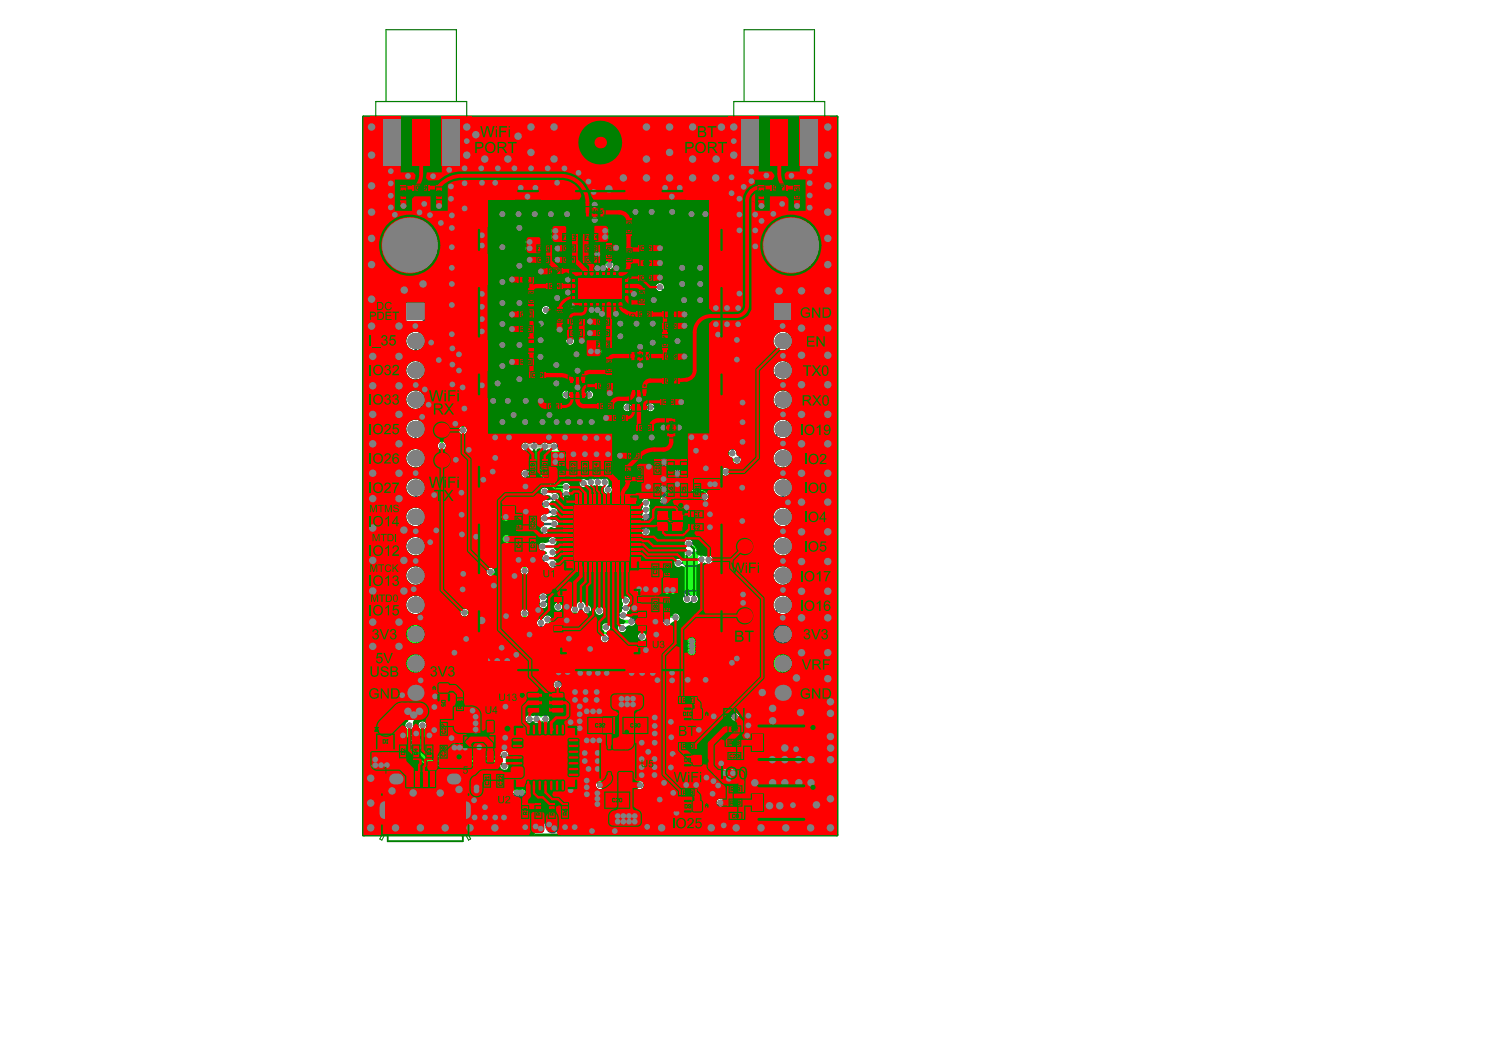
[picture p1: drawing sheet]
<svg xmlns="http://www.w3.org/2000/svg" width="371mm" height="262mm" viewBox="0 0 371 262" stroke-linecap="round" stroke-linejoin="round" font-family="sans-serif">
<g fill="none" stroke="#008000" stroke-width=".25">
<path d="M144.6 51.3h4.5v2.3h-4.5zM155.8 86.8h4.6v2.3h-4.6zM164.6 103.3h2.3v4.6h-2.3zM92.3 178.1h5.7v10h-5.7zM113.6 177.3h9.4v11.6h-9.4zM125.9 178.2h17.6v17.7h-17.6zM129.8 170.5h9.7v6h-9.7zM94 198.4l.6-.5 .4-.1h3.4v4.4h-3.4a1.28 1.28 0 0 1-1.3-1.2v-1.9zM94.3 199.1a.71 .71 0 0 1 .7-.7 .71 .71 0 0 1 .7 .7v1.9a.71 .71 0 0 1-.7 .7 .71 .71 0 0 1-.7-.7M96.3 191.5a2.08 2.08 0 0 1 3.3 .4 1.35 1.35 0 0 1-1.3 1.8 1.56 1.56 0 0 1-1.6-.2 1.56 1.56 0 0 1-.5-1.6zM96.9 191.8a1.58 1.58 0 0 1 2.1 .2 .78 .78 0 0 1-.7 1.1h-.9a.78 .78 0 0 1-.7-.5 .78 .78 0 0 1 .2-.8zM100 197.8h4.3v4.4h-4.3z"/>
<path d="M100.7 190.5h1.2v3.8h-1.2zM100.9 191.6v1.5h.7v-1.5M102.6 190.5h1.1v3.8h-1.1zM102.8 191.6v1.5h.7v-1.5M104.4 190.5h1.2v3.8h-1.2zM104.7 191.6v1.5h.6v-1.5M105 197.8v4.4M105.7 197.8h4.3v4.4h-4.3zM106.3 190.5h1.1v3.8h-1.1zM106.5 191.6v1.5h.7v-1.5M108.1 190.5h1.2v3.8h-1.2zM108.4 191.6v1.5h.6v-1.5"/>
<path d="M110.6 191.5a2.08 2.08 0 0 1 3.2 .4 1.35 1.35 0 0 1-1.2 1.8 1.56 1.56 0 0 1-1.7-.2 1.56 1.56 0 0 1-.5-1.6zM111.1 191.8a1.58 1.58 0 0 1 2.2 .2 .78 .78 0 0 1-.7 1.1h-.9a.78 .78 0 0 1-.7-.5 .78 .78 0 0 1 .1-.8zM111.6 197.8h3.4a1.28 1.28 0 0 1 1.3 1.3v1.9a1.28 1.28 0 0 1-1.3 1.2h-3.4zM115.7 199.1a.71 .71 0 0 0-.7-.7 .71 .71 0 0 0-.7 .7v1.9a.71 .71 0 0 0 .7 .7 .71 .71 0 0 0 .7-.7M147.6 181.8h10v12.1h-10zM92.9 204.2h24.2M94.3 206.2v-14.6h21.4v14.6M94.3 206.2h21.4M94.3 206.2l-.5 1 .5 .2 .7-1.2M95.7 206.2v1.5h18.6v-1.5M99.3 200h11.4M115.7 206.2l.5 1-.5 .2-.7-1.2"/>
</g>
<g fill="none" stroke="#008000" stroke-width=".57">
<path d="M118.3 165.3v-118.1h59.9v118.1l-59.9 .1"/>
<circle cx="101.2" cy="60.6" r="7.3"/>
<circle cx="195.3" cy="60.6" r="7.3"/>
</g>
<path d="M140 123.1h17.1v17.1h-17.1zM156 123.1l1.1 1.1M133.3 187h2.8M134.7 185.6v2.9" fill="none" stroke="#008000" stroke-width=".29"/>
<path d="M187.4 179.3h11.1v8.2h-11.1zM187.4 194h11.1v8.3h-11.1z" fill="none" stroke="#008000" stroke-width=".72"/>
<g fill="#008000">
<circle cx="134.7" cy="173.5" r=".71"/>
<circle cx="118.3" cy="183.1" r=".71"/>
<circle cx="95.2" cy="183.1" r=".72"/>
</g>
<g fill="none" stroke="#800080" stroke-width=".29">
<path d="M99.7 74.4h5.7v99.3h-5.7zM190.4 74.4h5.7v99.3h-5.7zM108.3 169.8h2.6v4.8h-2.6zM127.6 179.9h14.2v14.3h-14.2zM145.1 177.1h6.2v4h-6.2zM153.8 177.1h6.2v4h-6.2zM167.4 175h4.9v2.5h-4.9zM149.3 195.6h6.2v4h-6.2zM167.4 186.4h4.9v2.5h-4.9zM167.4 197.8h4.9v2.5h-4.9z"/>
<circle cx="130.1" cy="182.5" r="1.43"/>
</g>
<path d="M148.3 183.6h8.6v8.5h-8.6z" fill="none" stroke="#800080" stroke-width=".36"/>
<g fill="none" stroke="#800080" stroke-width=".25">
<path d="M144.6 51.3h4.5v2.3h-4.5zM155.8 86.8h4.6v2.3h-4.6zM164.6 103.3h2.3v4.6h-2.3zM94.6 179.8h1.1M94.6 179.4h1.1v1.2h-1.1zM94.6 179.9h1.1M115.1 180h1.1M115.1 179.7h1.1M120.5 180h1.1M120.5 179.7h1.1M131.3 171.2h1.5v.9h-1.5zM131.3 173.1h1.5v.8h-1.5z"/>
<path d="M131.3 174.9h1.5v.9h-1.5zM131.8 171.2v.9M131.8 173.1v.8M131.8 174.9v.9M132 171.2v.9M132 173.1v.8M132 174.9v.9M132.8 170.4l.1 .1M132.8 170.4v6.3M132.8 176.7h3.8M132.8 170.4h3.8M132.9 170.5v6"/>
<path d="M132.9 170.5h3.6M132.9 176.5h3.6M132.9 176.5l-.1 .2M136.5 170.5v6M136.5 176.5l.1 .2M136.6 171.2h1.5v.9h-1.5zM136.6 173.1h1.5v.8h-1.5zM136.6 174.9h1.5v.9h-1.5zM136.6 170.4l-.1 .1M136.6 170.4v6.3M137.3 171.2v.9M137.3 173.1v.8"/>
<path d="M137.3 174.9v.9M137.6 171.2v.9M137.6 173.1v.8M137.6 174.9v.9M93.2 185.6h1.4M93.2 180.5v5.1M93.2 180.5l.2 .2M93.2 180.5h3.9M93.4 185.5h3.5M93.4 185.5l-.2 .1M93.4 180.7v4.8M93.4 182.2h3.5"/>
<path d="M93.4 180.7h3.5M94.3 191.6h21.4v14.6h-21.4zM94.6 186.2h1.1M94.6 185.6h1.1v1.2h-1.1zM94.6 185.7h1.1M94.6 186.4h1.1M95.7 185.6h1.4M96.9 185.5l.2 .1M96.9 180.7v4.8M97.1 180.5l-.2 .2M97.1 180.5v5.1M114.2 180.8v4.6"/>
<path d="M114.2 180.8l.2 .3M114.2 180.8h8.3M114.2 185.4h8.3M114.4 185.2h7.8M114.4 181.1v4.1M114.4 181.1h7.8M114.4 185.2l-.2 .2M115.1 180.7h1.1M115.1 185.5h1.1M115.1 186.2h1.1M115.1 180.8v-1.7h1.1v1.7M115.1 185.4v1.7h1.1v-1.7"/>
<path d="M115.1 186.5h1.1M117.8 185.5h1.1M117.8 186.2h1.1M117.8 185.4v1.7h1.1v-1.7M117.8 186.5h1.1M120.5 180.8v-1.7h1.1v1.7M120.5 185.4v1.7h1.1v-1.7M120.5 180.7h1.1M120.5 185.5h1.1M120.5 186.2h1.1M120.5 186.5h1.1M122.2 181.1v4.1"/>
<path d="M122.2 185.2l.3 .2M122.5 180.8l-.3 .3M122.5 180.8v4.6"/>
<circle cx="133.9" cy="171.5" r=".5"/>
<circle cx="115.6" cy="184" r=".59"/>
</g>
<circle cx="154.7" cy="180.7" r=".29" fill="none" stroke="#800080" stroke-width=".57"/>
<path d="M89.7 28.8h117v177.4h-117z" fill="none" stroke="#008000" stroke-width=".72"/>
<g fill="none" stroke="#008080" stroke-width=".43">
<path d="M98.2 45.2h2.8v5.1h-2.8zM101.4 44.9h5.2v2.9h-5.2zM107 45.2h2.8v5.1h-2.8zM131.6 59.9h5.1v5.7h-5.1zM138 59.9h5.1M138 57.1h5.1v8.5h-5.1zM143.5 59.9h5.1M143.5 57.1h5.1v8.5h-5.1zM148.9 59.7h2.9v5.1h-2.9zM153.8 53.5h2.8v5.2h-2.8zM157 59.9h5.1v2.8h-5.1zM186.6 45.2h2.8v5.1h-2.8z"/>
<path d="M189.8 44.9h5.1v2.8h-5.1zM195.4 45.2h2.8v5.1h-2.8zM127.2 67.6h5.2v2.8h-5.2zM127.2 76.2h5.2v2.9h-5.2zM127.2 79.8h5.2v2.9h-5.2zM129.8 70.8h2.8v5.1h-2.8zM131.6 62.8h5.1M131.6 62.7h5.1M134.4 69.2h5.1v2.9h-5.1zM134.4 65.6h5.1v2.9h-5.1zM136.7 75.4h2.9v5.1h-2.9zM138 62.8h5.1"/>
<path d="M138 62.7h5.1M139.7 78h5.1v5.7h-5.1zM143.5 62.8h5.1M143.5 62.7h5.1M146.4 78h5.1v8.5h-5.1zM153.8 60.5h2.8v5.1h-2.8zM156.6 76.2h5.1v2.9h-5.1zM157 63.5h5.1v2.9h-5.1zM157 67.1h5.1v2.9h-5.1zM157 70.7h2.9v5.1h-2.9zM163.1 79.1h5.1M163.1 76.2h5.1v5.7h-5.1z"/>
<path d="M163.1 79h5.1M127.2 87.9h5.2v2.9h-5.2zM129.8 82.8h2.8v5.1h-2.8zM130.1 91.2h5.1v2.9h-5.1zM134.1 98.9h5.1v2.8h-5.1zM139.7 80.8h5.1M146.4 83.7h5.1M146.4 80.8h5.1M146.6 93.8h5.1v2.8h-5.1zM149.1 87.9h2.8v5.1h-2.8zM162.5 97.9h5.1v2.8h-5.1zM162.7 81.6h2.9v5.2h-2.9z"/>
<path d="M163.1 86.6h5.1v2.9h-5.1zM163.1 92.6h5.1v2.8h-5.1zM130.2 113h5.7v5.1h-5.7zM133 113v5.1M137.3 113h14.3v5.1h-14.3zM140.1 113v5.1M143 113v5.1M145.9 113v5.1M148.7 113v5.1M152.1 101.7v-2.8h-5.1v2.8l8.4 .1v2.8h-5.2v-2.8M153.6 114.3h5.8v5.1h-5.8zM153.9 111.1h5.1v2.8h-5.1z"/>
<path d="M156.5 114.3v5.1M156.7 104.2h5.1v2.9h-5.1zM160.9 113h2.9v5.1h-2.9zM160.9 118.4h2.9v5.2h-2.9zM164.2 113h2.8v5.1h-2.8zM164.2 118.4h2.8v5.2h-2.8zM167.5 113h2.8v5.1h-2.8zM167.5 118.4h2.8v5.2h-2.8zM170.7 118.4h2.9v5.2h-2.9zM126.6 131.9h2.9v5.2h-2.9zM126.6 126.5h2.9v5.1h-2.9zM130.2 126.5h2.8v5.1h-2.8z"/>
<path d="M130.2 131.9h2.8v5.2h-2.8zM160.4 138.3h5.8v5.1h-5.8zM163.3 138.3v5.1M169.5 128.7h5.1v2.9h-5.1zM169.5 125.6h5.1v2.8h-5.1zM160.4 146.9h5.8v5.1h-5.8zM163.3 146.9v5.1M108.2 177.4h2.8v5.1h-2.8zM112.1 171.3h2.9v5.1h-2.9zM167.3 171.4h5.1v2.9h-5.1zM178.8 178.7h5.1v2.8h-5.1zM98.1 183h2.8v5.1h-2.8z"/>
<path d="M101.3 183h2.9v5.1h-2.9zM104.6 183h2.9v5.1h-2.9zM108.1 183h2.9v5.2h-2.9zM118.8 190.2h2.9v5.2h-2.9zM122.1 190.2h2.9v5.2h-2.9zM128.2 197.9h2.9v5.2h-2.9zM131.5 197.9h2.9v5.2h-2.9zM134.8 197.9h2.9v5.2h-2.9zM138.1 197.9h2.8v5.2h-2.8zM167.3 182.8h5.1v2.9h-5.1zM167.3 194.2h5.1v2.9h-5.1zM178.8 182h5.1v2.8h-5.1z"/>
<path d="M178.8 185.2h5.1v2.9h-5.1zM179.1 196.8h5.1v2.8h-5.1zM179.1 193.5h5.1v2.8h-5.1zM179.1 200h5.1v2.9h-5.1z"/>
</g>
<path d="M116.8 47.4h62.8v125.4h-62.8zM116.8 110.1h62.8" fill="none" stroke="#c0c073" stroke-width=".72"/>
<path d="M105.7 74.6h.9v11.6h-.9z" fill-rule="evenodd" fill="#c0c073"/>
<path d="M108.4 85.5h2.5" fill="none" stroke="#c0c073" stroke-width=".29"/>
<g fill="#c0c073">
<path d="M108.4 82.7h2.5v.3h-2l2 1.4v.4h-2.5v-.4h1.9l-1.9-1.3z"/>
<path d="M108.4 78.1l.8-.4h1.7v.4h-1.6a.66 .66 0 0 0-.7 .7 .66 .66 0 0 0 .8 .6h1.5v.4h-1.7a1.03 1.03 0 0 1-.9-.6 1.03 1.03 0 0 1 .1-1.1z"/>
<path d="M108.4 76.2h2.2v-.8h.3v2h-.3v-.8h-2.2z"/>
<path d="M96.5 146.8h.3l.6 1.5 .5-1.5h.3v1.8h-.2v-1.5l-.5 1.5h-.2l-.6-1.5v1.5h-.2z"/>
<path d="M94.8 146.8h1.5v.2h-.7v1.6h-.2v-1.6h-.6z"/>
<path d="M200.1 97.6h.3l.8 .9 .7-.9h.4l-.9 1.2 1 1.3h-.4l-.8-1-.8 1h-.4l1-1.3z"/>
<path d="M109.7 80.7a.5 .5 0 0 1 .6-.1 .5 .5 0 0 1 .3 .5v.7h-.9zM109.5 80.6l-.1 1.2h-1v.4h2.5v-1a.79 .79 0 0 0-.5-.9 .79 .79 0 0 0-.9 .3z"/>
<path d="M93.4 147.2l.2-.2h.7v1.4h-.4a.71 .71 0 0 1-.6-.4 .71 .71 0 0 1 .1-.8zM93.2 147.1l-.2 .4 .2 .8 .4 .3h.9v-1.8h-1z"/>
<path d="M91.9 147.1a.42 .42 0 0 1 .6 0 .42 .42 0 0 1 .1 .5v.1a.45 .45 0 0 1-.1 .6 .45 .45 0 0 1-.6 0zM91.7 147l-.1 .7a.63 .63 0 0 0 .6 .9 .63 .63 0 0 0 .6-.9 .65 .65 0 0 0-.3-.8 .65 .65 0 0 0-.8 .1z"/>
<path d="M203 98l1.4-.1v.8h-.8a.54 .54 0 0 1-.6-.7zM202.8 97.8v.1a.73 .73 0 0 0 .5 1.1l-.3 .2-.5 .9h.3l.8-1.1h.8v1.1h.3v-2.5h-1.5z"/>
<path d="M198.6 98a.57 .57 0 0 1 .8 0 .57 .57 0 0 1 .1 .7v.3a.57 .57 0 0 1-.1 .7 .57 .57 0 0 1-.8 0l-.1-.7zM198.3 97.9l-.1 1.3a.85 .85 0 0 0 .9 1 .85 .85 0 0 0 .8-1.1v-.2a.98 .98 0 0 0-1.1-1.3z"/>
</g>
<path d="M89.7 28.9h117v13.5h-117z" fill-rule="evenodd" fill="#c0c073"/>
<g fill="#fff">
<path d="M159.7 32.7h3v4.6h-3v-.7h2.2v-1.3h-1.8v-.7h1.8v-1.1h-2.2z"/>
<path d="M155.9 32.9l.7-.2a1.55 1.55 0 0 1 1.7 .2 1.55 1.55 0 0 1 .5 1.7l-.4 .5-1.1 .3a.63 .63 0 0 0-.8 .5 .63 .63 0 0 0 .5 .7l.8 .1 1.1-.3v.7l-.5 .3h-1.3a1.32 1.32 0 0 1-1.4-1.2 1.32 1.32 0 0 1 1.1-1.4l.5-.2a.66 .66 0 0 0 .7-.8 .66 .66 0 0 0-1-.4l-1.1 .2z"/>
<path d="M148.4 34.4a2.27 2.27 0 0 1 2.2-.3l.1 .7-.8-.2a.71 .71 0 0 0-.9 .2 .71 .71 0 0 0 .2 1l1 .1v.7h-.6a.72 .72 0 0 0-.7 .9 .72 .72 0 0 0 1 .5l.8-.2v.7l-1 .2a1.39 1.39 0 0 1-1.5-.6 1.39 1.39 0 0 1 .2-1.7l.3-.2a1.14 1.14 0 0 1-.3-1.8z"/>
<path d="M144.9 34.3l.6-.3h1l.8 .2v.7l-.8-.2a.64 .64 0 0 0-.9 .1 .64 .64 0 0 0 .3 1l1.4 1v.5h-2.9v-.7h1.6l-.9-.7a1.14 1.14 0 0 1-.2-1.6z"/>
<path d="M137.4 32.7h1.2l1.1 3.4 1.3-3.4h1.1v4.6h-.8v-3.5l-1.3 3.5h-.5l-1.3-3.5 .1 3.5h-.9z"/>
<path d="M134.6 34h.6l1.3 .5v.7l-1.1-.3v1.7h1.1v.7h-2.8v-.7h.9z"/>
<path d="M152.3 33.7l.5-.2h1.1v1.3h-.8a.76 .76 0 0 1-.8-1.1zM151.5 33.4v.1a1.51 1.51 0 0 0 .2 1.5 1.51 1.51 0 0 0 1.6 .5h.6v1.8h.8v-4.6l-2.2 .1z"/>
</g>
<g fill="#c0c073">
<path d="M96.7 139.3h.3l.6 1.6 .5-1.6h.3v1.9h-.2v-1.6l-.6 1.6h-.2l-.5-1.6v1.6h-.2z"/>
<path d="M95 139.3h1.4v.3h-.6v1.6h-.2v-1.6h-.6z"/>
<path d="M93.3 139.6h.1a.88 .88 0 0 1 1.3 .1 .88 .88 0 0 1-.2 1.3 .88 .88 0 0 1-1.3-.3l.2-.1a.63 .63 0 0 0 1 .2 .63 .63 0 0 0 .1-.9 .56 .56 0 0 0-.6-.3 .56 .56 0 0 0-.5 .3h-.2z"/>
<path d="M91.4 139.3h.4l.8 1v-1h.3v1.9h-.3v-.6l-.2-.3-.7 .9h-.3l.8-1.1z"/>
<path d="M108.3 69.9h2.6v.3h-2l2 1.3v.4h-2.6v-.3h2l-2-1.4z"/>
<path d="M108.3 67.8h.3v1.2h2.3v.4h-2.6z"/>
<path d="M108.3 66.3h1.1l1.5-1v.4l-1.2 .7 1.2 .8v.4l-1.5-1h-1.1z"/>
<path d="M96.8 124.7h.3l.5 1.5 .6-1.5h.3v1.8h-.2v-1.6l-.6 1.6h-.2l-.5-1.6v1.6h-.2z"/>
<path d="M95 124.7h1.5v.2h-.6v1.6h-.2v-1.6h-.7z"/>
<path d="M93.1 124.7h.3l.6 1.5 .5-1.5h.3v1.8h-.2v-1.6l-.5 1.6h-.2l-.6-1.6v1.6h-.2z"/>
<path d="M91.4 124.9l.2-.1a.59 .59 0 0 1 .8-.1 .59 .59 0 0 1 .1 .8l-.4 .2a.35 .35 0 0 0-.5 .3 .35 .35 0 0 0 .5 .2l.7-.3a.73 .73 0 0 1-.8 .6 .73 .73 0 0 1-.7-.8l.4-.2 .7-.2a.34 .34 0 0 0-.2-.5 .34 .34 0 0 0-.4 .1l-.2 .3h-.3z"/>
<path d="M108.8 72.9a1.06 1.06 0 0 1 1.3-.1 1.06 1.06 0 0 1 .4 1.2l-.2 .3-.6 .1a.91 .91 0 0 1-1-.4 .91 .91 0 0 1 .1-1.1zM108.5 72.8l-.2 .4v.7l.2 .4 .5 .4h.9a1.25 1.25 0 0 0 .7-1.9 1.25 1.25 0 0 0-2 0z"/>
</g>
<path d="M204.9 148.3v2.6" fill="none" stroke="#c0c073" stroke-width=".36"/>
<g fill="#c0c073">
<path d="M200.3 148.3h.2l.2 .4 .5 .3v.3h-.1l-.5-.4v2h-.3z"/>
<path d="M202.3 149a.92 .92 0 0 1 1.3-.2 .92 .92 0 0 1 .2 1.2 .91 .91 0 0 1-1.2 .5 .91 .91 0 0 1-.4-1.2zM201.7 149.6a1.3 1.3 0 0 0 2.6 0 1.3 1.3 0 0 0-2.6 0z"/>
<path d="M198 148.6l-.2 .4h.4a.55 .55 0 0 1 .7-.3 .55 .55 0 0 1 .3 .7v.2a.8 .8 0 0 0-1.2 0 .8 .8 0 0 0 .2 1.2 .8 .8 0 0 0 1.2-.4l.1-.8a.91 .91 0 0 0-.3-1 .91 .91 0 0 0-1.2 0zM198.1 150.1a.55 .55 0 0 1 1.1 0 .55 .55 0 0 1-1.1 0z"/>
</g>
<path d="M203.9 119.2v2.5" fill="none" stroke="#c0c073" stroke-width=".36"/>
<g fill="#c0c073">
<path d="M203 155.6l.2-.1a.78 .78 0 0 1 1.2 .5h-.3a.43 .43 0 0 0-.3-.5 .43 .43 0 0 0-.5 .4 .43 .43 0 0 0 .4 .5l.1 .2a.53 .53 0 0 0-.7 .3 .53 .53 0 0 0 .4 .7 .53 .53 0 0 0 .6-.4h.3v.2a.78 .78 0 0 1-1.3 .4 .78 .78 0 0 1 .1-1.3l-.3-.4z"/>
<path d="M200.3 155.3h.3l.9 2.3 .8-2.3h.3l-1 2.6h-.4z"/>
<path d="M198.6 155.7l.1-.1a.79 .79 0 0 1 .8-.3 .79 .79 0 0 1 .6 .7h-.4a.44 .44 0 0 0-.4-.5 .44 .44 0 0 0-.4 .5 .44 .44 0 0 0 .5 .4l.1 .2a.51 .51 0 0 0-.7 .3 .51 .51 0 0 0 .4 .7 .51 .51 0 0 0 .6-.4h.3a.79 .79 0 0 1-1.2 .6 .79 .79 0 0 1-.1-1.3h.1l-.3-.4z"/>
<path d="M202.5 90.2h2.1v.3h-.8v2.3h-.4v-2.3h-.9z"/>
<path d="M200.2 90.2h.4l.7 1 .7-1h.3l-.8 1.2 1 1.4h-.5l-.7-1.1-.8 1.1h-.4l1-1.4z"/>
<path d="M202.6 162.8h.3l.9 2.2 .8-2.2h.3l-1 2.5h-.3z"/>
<path d="M198 162.8h1.7v2.5h-.3v-1.1h-1.3v-.3h1.3v-.8h-1.4z"/>
<path d="M96.3 164.5h.4v1.5a.68 .68 0 0 0 .7 .9 .68 .68 0 0 0 .6-.9v-1.5h.4l-.1 1.9a1 1 0 0 1-1.2 .7 1 1 0 0 1-.8-1.1z"/>
<path d="M94 164.8h.1a.95 .95 0 0 1 1.1-.3 .95 .95 0 0 1 .6 .9 .85 .85 0 0 1-1 .5 .47 .47 0 0 0-.5 .2 .47 .47 0 0 0 .1 .6 .74 .74 0 0 0 1.1-.5l.4 .1a1.02 1.02 0 0 1-1.1 .9 1.02 1.02 0 0 1-.9-1.1l.4-.4 .6-.1a.43 .43 0 0 0 .6-.4 .43 .43 0 0 0-.6-.4h-.4l-.3 .5h-.2z"/>
<path d="M201.3 119.7h.1a.89 .89 0 0 1 1.2-.1 .89 .89 0 0 1 .2 1.1v.1a.91 .91 0 0 1-1.2 .6 .91 .91 0 0 1-.4-1.3zM200.9 119.7l-.1 1.1 .3 .6 .4 .3 .8 .1 .5-.3 .4-.6v-.7a1.25 1.25 0 0 0-1-1 1.25 1.25 0 0 0-1.3 .5z"/>
<path d="M199.3 119.6h.1a.53 .53 0 0 1 .6 0 .53 .53 0 0 1 .1 .6v.4a.6 .6 0 0 1-.1 .6 .6 .6 0 0 1-.6 .2l-.3-.5zM199 119.4l-.2 1.2a.83 .83 0 0 0 .6 1.1 .83 .83 0 0 0 1-.7v-.8a.84 .84 0 0 0-.4-1 .84 .84 0 0 0-1 .2z"/>
<path d="M198.7 90.7a.55 .55 0 0 1 .7-.1 .55 .55 0 0 1 .2 .6v.3a.82 .82 0 0 1-.5 1.1 1.59 1.59 0 0 1-.4-1.9zM198.5 90.6l-.2 .7v.5a.84 .84 0 0 0 .9 1 .84 .84 0 0 0 .7-1.2 .98 .98 0 0 0-.1-1 .98 .98 0 0 0-1-.3z"/>
<path d="M200.6 163.3l.2-.2h1.2v.8h-.8a.51 .51 0 0 1-.6-.6zM200.3 163.1a.72 .72 0 0 0 .6 1.1l-.9 1.1h.4l1-1.1h.6v1.1h.3v-2.5h-1.6z"/>
<path d="M92 165l1.1-.2v.8h-.6a.43 .43 0 0 1-.5-.1 .43 .43 0 0 1 0-.5zM91.9 166.1l.2-.2h1v.9l-1.1-.1zM91.7 164.8l-.1 .6 .4 .3a.72 .72 0 0 0-.5 .9 .72 .72 0 0 0 .9 .5h1v-2.6h-1.3z"/>
</g>
<path d="M204.9 141v2.5" fill="none" stroke="#c0c073" stroke-width=".36"/>
<g fill="#c0c073">
<path d="M200.3 141l.9 .6v.4l-.6-.4v1.9h-.3z"/>
<path d="M197.8 141h1.7v.3h-1.3l.6 1 .3 1.2h-.3l-.1-.7-.9-1.5z"/>
<path d="M93.2 77h1.4v2h-1.5v-.2h1.3v-.8h-1.2v-.2h1.2v-.6h-1.2z"/>
<path d="M91.3 77h1.6v.2h-.7v1.8h-.2v-1.8h-.7z"/>
<path d="M202.3 141.7l.1-.2a.98 .98 0 0 1 1.5 .4 .98 .98 0 0 1-.7 1.4 .99 .99 0 0 1-1-.5 .99 .99 0 0 1 .1-1.1zM202 141.4l-.2 .4v.9l.2 .5 .5 .3 .6 .1 .7-.3 .4-.6v-.5a1.25 1.25 0 0 0-.8-1.2 1.25 1.25 0 0 0-1.4 .4z"/>
<path d="M97.4 77.2h.8v.7h-.8l-.1-.2zM97.1 77.2a.69 .69 0 0 0 .6 1h.5v.8h.3v-2h-1z"/>
<path d="M95.4 77.4l1-.2v1.6l-.6-.1a.79 .79 0 0 1-.4-1.3zM95.1 77.3l-.1 .8a.87 .87 0 0 0 .9 .9h.7v-2h-.9z"/>
</g>
<path d="M204.9 104.8v2.6" fill="none" stroke="#c0c073" stroke-width=".36"/>
<g fill="#c0c073">
<path d="M200.3 104.8h.2l.2 .4 .5 .3v.3h-.1l-.5-.4v2h-.3z"/>
<path d="M203 170.3l1.1-.4 .5 .1 .5 .8 .1 .7-.2 .6-.9 .5-.7-.1-.6-.4v-.9h1.1v.3h-.7v.5l.5 .2a1.01 1.01 0 0 0 1.1-.7 1.01 1.01 0 0 0-.6-1.2h-.6l-.4 .5-.3-.1z"/>
<path d="M200.4 170h.3v2l1.3-2h.3v2.5h-.3v-2l-1.3 2h-.3z"/>
<path d="M95.4 161.2h1.3l.2 1.4h-.3a.56 .56 0 0 0-.8-.1 .56 .56 0 0 0 0 .8 .56 .56 0 0 0 .8-.1l.4-.1-.1 .4a.86 .86 0 0 1-1.2 .2 .86 .86 0 0 1-.3-1.1 .86 .86 0 0 1 1.2-.4l-.1-.6h-1.1z"/>
<path d="M92.8 161.2h.4l.8 2.3 .8-2.3h.4l-1 2.5h-.4z"/>
<path d="M96.1 131.8h.3l.5 1.6 .5-1.6h.4v1.8h-.2v-1.5l-.5 1.5h-.2l-.6-1.5v1.5h-.2z"/>
<path d="M94.4 131.8h1.4v.2h-.5v1.6h-.3v-1.6h-.6z"/>
<path d="M92 131.8h.3v1.8h-.3z"/>
<path d="M96.5 170.3l.7-.4 .4 .1a1.33 1.33 0 0 1 .9 1.9 1.33 1.33 0 0 1-2.1 .3l-.1-1h1.1v.3h-.8v.5l.7 .2a.98 .98 0 0 0 1-1.2 .98 .98 0 0 0-1.5-.5l-.1 .3-.4-.1z"/>
<path d="M93.8 170h.4v2l1.3-2h.3v2.5h-.3v-2l-1.3 2h-.4z"/>
<path d="M202.4 105.3l.6-.2a1.02 1.02 0 0 1 .8 1.1 1.02 1.02 0 0 1-1 .9h-.1a1.23 1.23 0 0 1-.3-1.8zM202 105.3l-.2 .4 .1 1.1 .8 .6h.6l.7-.4 .2-.4-.1-.9a1.21 1.21 0 0 0-.9-.9 1.21 1.21 0 0 0-1.2 .5z"/>
<path d="M198.1 105.6a.55 .55 0 0 1 1.1 0 .55 .55 0 0 1-1.1 0zM198 105.1l-.2 .5v.7a.83 .83 0 0 0 .6 1.1 .83 .83 0 0 0 1-.6h-.3a.49 .49 0 0 1-.6 .4 .49 .49 0 0 1-.3-.6v-.3a.8 .8 0 0 0 1.1-.1 .8 .8 0 0 0-.1-1.1 .8 .8 0 0 0-1.1 0z"/>
<path d="M198.1 170.6l.5-.3h.8v1.9h-.6a.89 .89 0 0 1-.8-1.3zM197.9 170.3l-.2 .5v.7a1 1 0 0 0 1.1 1h1v-2.5h-1.4z"/>
<path d="M92.9 132.3l.3-.3h.7v1.4h-.5a.87 .87 0 0 1-.5-1.1zM92.9 132l-.3 .3 .1 .8a.54 .54 0 0 0 .7 .5h.8v-1.8z"/>
<path d="M91.6 170.5l.4-.2h.9v1.9h-.6a1.05 1.05 0 0 1-.7-1.7zM91.5 170.2l-.3 .5-.1 .8a1.13 1.13 0 0 0 1.3 1h.8v-2.5h-1.3z"/>
</g>
<path d="M203.9 126.3v2.6" fill="none" stroke="#c0c073" stroke-width=".36"/>
<g fill="#c0c073">
<path d="M201.5 126.8l.2-.1a.98 .98 0 0 1 1.2 1.1 .98 .98 0 0 1-1.5 .6l-.2-.4v-.7zM201 126.8l-.2 .5v.8l.3 .4a1.25 1.25 0 0 0 1.7 .2 1.25 1.25 0 0 0 .3-1.7l-.1-.1a1.28 1.28 0 0 0-2-.1z"/>
<path d="M199.5 126.8l.8 1.2h-.8zM199.1 126.3v1.7h-.3v.3h.3v.6h.4v-.6h1.1v-.3l-1.2-1.7z"/>
</g>
<path d="M203.9 112.1v2.5" fill="none" stroke="#c0c073" stroke-width=".36"/>
<g fill="#c0c073">
<path d="M198.9 112.3l.5-.2a.79 .79 0 0 1 1 .7h-.3a.53 .53 0 0 0-.8-.4 .53 .53 0 0 0 .1 .9l.9 .7 .2 .6h-1.7v-.3h1.3l-.9-.8a.95 .95 0 0 1-.3-1.2z"/>
<path d="M201.2 112.7l.1-.1a.97 .97 0 0 1 1.5 .3 .97 .97 0 0 1-.6 1.4 1.02 1.02 0 0 1-1-.5 1.02 1.02 0 0 1 0-1.1zM200.9 112.6l-.1 1.1 .2 .5 .5 .4 .7 .1 .6-.3 .4-.6v-.7a1.24 1.24 0 0 0-1-1 1.24 1.24 0 0 0-1.3 .5z"/>
</g>
<path d="M203.9 133.6v2.6" fill="none" stroke="#c0c073" stroke-width=".29"/>
<g fill="#c0c073">
<path d="M198.9 133.7h1.3l.2 1.3h-.3a.57 .57 0 0 0-.8-.1 .57 .57 0 0 0 0 .9 .57 .57 0 0 0 .8-.1v-.2h.4l-.3 .5a.84 .84 0 0 1-1.4-.5 .84 .84 0 0 1 1.3-.9l-.2-.6h-1z"/>
<path d="M203 76.3l.6-.4 .9 .1a1.35 1.35 0 0 1 .5 2 1.35 1.35 0 0 1-2.1 .1l-.1-.9h1.1v.3h-.7v.5l.4 .1a.98 .98 0 0 0 1.3-1 .98 .98 0 0 0-1.6-.7l-.1 .3-.3-.1z"/>
<path d="M200.4 75.9h.3v2l1.3-2h.3v2.6h-.3v-2.1l-1.3 2.1h-.3z"/>
<path d="M201.7 83h1.9v2.6h-1.9v-.3h1.6v-.9h-1.4v-.3h1.4v-.8h-1.6z"/>
<path d="M199.3 83h.3v2.1l1.3-2.1h.3v2.6h-.3v-2l-1.3 2h-.3z"/>
<path d="M201.3 134.2l.2-.1a.97 .97 0 0 1 1.4 .4 .97 .97 0 0 1-.6 1.4h-.3a1.11 1.11 0 0 1-.7-1.7zM200.7 134.9a1.31 1.31 0 0 0 2.6 0 1.31 1.31 0 0 0-2.6 0z"/>
<path d="M198.1 76.5l.4-.3h.9v2h-.6a1.02 1.02 0 0 1-.8-1.4zM197.8 76.4l-.1 1.2 .2 .5 .7 .4h1.2v-2.6h-1.5z"/>
</g>
<path d="M98.2 70.1v2.6" fill="none" stroke="#c0c073" stroke-width=".29"/>
<path d="M95.7 73.3h2.1" fill="none" stroke="#c0c073" stroke-width=".25"/>
<g fill="#c0c073">
<path d="M94.2 70.4l.3-.2a.77 .77 0 0 1 1 .6h-.2a.41 .41 0 0 0-.4-.4 .41 .41 0 0 0-.5 .4 .41 .41 0 0 0 .5 .4l.1 .3a.52 .52 0 0 0-.7 .3 .52 .52 0 0 0 .5 .7 .52 .52 0 0 0 .5-.5h.3a.82 .82 0 0 1-1.2 .6 .82 .82 0 0 1 0-1.4l-.3-.2z"/>
<path d="M92.6 70.7l.8 1.1h-.8zM92.3 70.1v1.7h-.3v.2h.3v.7h.3v-.7h1.1v-.2l-1.1-1.7z"/>
</g>
<path d="M98.4 82.7v2.6" fill="none" stroke="#c0c073" stroke-width=".29"/>
<path d="M95.8 85.9h2.1" fill="none" stroke="#c0c073" stroke-width=".25"/>
<g fill="#c0c073">
<path d="M94.2 83.1a.78 .78 0 0 1 .9-.4 .78 .78 0 0 1 .6 .7l-.3 .1a.45 .45 0 0 0-.5-.5 .45 .45 0 0 0-.4 .6l.6 .2v.3a.51 .51 0 0 0-.7 .3 .51 .51 0 0 0 .4 .7 .51 .51 0 0 0 .6-.5h.4l-.1 .2a.8 .8 0 0 1-1.3 .4 .8 .8 0 0 1 .1-1.3l-.3-.2z"/>
<path d="M92.2 82.7h1.2l.3 1.4h-.3a.54 .54 0 0 0-.8-.1 .54 .54 0 0 0-.1 .8 .49 .49 0 0 0 .5 .3 .49 .49 0 0 0 .4-.5h.3a.87 .87 0 0 1-1.1 .7 .87 .87 0 0 1-.5-1.2 .87 .87 0 0 1 1.3-.3l-.2-.7h-1z"/>
<path d="M186.5 49h2.2v.4h-.9v2.4h-.3v-2.4h-1z"/>
<path d="M189.8 45.3h2.2v.4h-.9v2.4h-.4v-2.4h-.9z"/>
<path d="M98.2 49h2.1v.4h-.9v2.4h-.4v-2.4h-.8z"/>
<path d="M103.7 45.3h.3l.5 2.4 .7-2.4h.4l.7 2.4 .5-2.4h.3l-.7 2.8h-.3l-.7-2.4-.7 2.4h-.3z"/>
<path d="M100.5 45.3h1.9v2.8h-.3v-1.3h-1.3v-.3h1.3v-.8h-1.6z"/>
<path d="M200.7 179.4h3v4.6h-3v-.7h2.2v-1.3h-1.9v-.7h1.9v-1.2h-2.2z"/>
<path d="M196.9 179.6l1.6-.2a1.33 1.33 0 0 1 1.3 1 1.33 1.33 0 0 1-.7 1.5l-1.1 .3a.54 .54 0 0 0-.5 .6 .54 .54 0 0 0 .5 .5l1.1 .1 .8-.3-.1 .8-1.7 .2a1.35 1.35 0 0 1-1.5-1.2 1.35 1.35 0 0 1 1.2-1.5l.2-.1a.72 .72 0 0 0 .8-.2 .72 .72 0 0 0 0-.9l-1-.2-.9 .3z"/>
<path d="M189.4 181l.9-.4 1.4 .2v.7l-.7-.2a.68 .68 0 0 0-1.1 .5 .68 .68 0 0 0 .8 .8h.5v.7h-.6a.75 .75 0 0 0-.7 .9 .75 .75 0 0 0 1 .5l.8-.2v.7l-.9 .2a1.37 1.37 0 0 1-1.6-.7 1.37 1.37 0 0 1 .4-1.8h.1a1.22 1.22 0 0 1-.3-1.9z"/>
<path d="M185.9 181l.8-.4h.7l.9 .3v.7l-.6-.2a.67 .67 0 0 0-.8-.1 .67 .67 0 0 0-.3 .8l1.7 1.3v.6h-2.9v-.7l1.6 .1-.9-.8a1.06 1.06 0 0 1-.2-1.6z"/>
<path d="M178.4 179.4h1.2l1.1 3.4 1.3-3.4h1.1v4.6h-.8v-3.5l-1.3 3.5h-.5l-1.3-3.5 .1 3.5h-.9z"/>
<path d="M175.6 180.7h.6l1.3 .5v.7l-1.1-.4v1.8h1.1v.7h-2.8v-.7h.9z"/>
<path d="M93.2 74.8l.2-.1a1 1 0 0 1 1.4 .7 1 1 0 0 1-1.1 1.2l-.6-.5v-.2h.3a.67 .67 0 0 0 .9 .3 .67 .67 0 0 0 .2-.9 .61 .61 0 0 0-.5-.5 .61 .61 0 0 0-.6 .3h-.3z"/>
<path d="M195.2 49.4h1.3v.9l-1.2-.1-.2-.3zM194.9 49.3v.1a.88 .88 0 0 0 0 .9 .88 .88 0 0 0 .8 .4h.8v1.1h.3v-2.8h-1.4z"/>
<path d="M192.4 49.5l.7-.2a1.08 1.08 0 0 1 .9 1.4 1.08 1.08 0 0 1-1.5 .6l-.2-.2a1.38 1.38 0 0 1 .1-1.6zM192 49.5l-.3 .6 .1 .9 .8 .8h.6l.7-.3 .4-.5 .1-.8a1.32 1.32 0 0 0-1-1.2 1.32 1.32 0 0 0-1.4 .5z"/>
<path d="M189.6 49.4l1.4-.1v.9h-1a.49 .49 0 0 1-.5-.5zM189.3 49.2a.78 .78 0 0 0-.1 .9 .78 .78 0 0 0 .7 .4l-.3 .2-.8 1.1h.6l.4-.8 .5-.5h.7v1.3h.3v-2.8h-1.5z"/>
<path d="M192.8 45.9l.2-.2h1v.8h-.9l-.3-.3zM192.8 46.9l1.2-.1v.9h-.8a.47 .47 0 0 1-.5-.2 .47 .47 0 0 1 .1-.6zM192.5 45.7l-.1 .5 .4 .4a.77 .77 0 0 0-.4 1 .77 .77 0 0 0 .9 .5h1.1v-2.8h-1.3z"/>
<path d="M106.8 49.5l1.3-.1v.9h-.8a.49 .49 0 0 1-.6-.2 .49 .49 0 0 1 .1-.6zM106.4 49.4l-.1 .1a.87 .87 0 0 0 1.1 1.2h.7v1.1h.3v-2.8h-1.4z"/>
<path d="M104 49.6l.1-.1a1.01 1.01 0 0 1 1.3 .2 1.01 1.01 0 0 1 .1 1.3l-.5 .5a1.13 1.13 0 0 1-1.2-.6 1.13 1.13 0 0 1 .2-1.3zM103.7 49.4l-.3 .6v.8l.2 .5 .6 .5h.6l.6-.2 .5-.6v-.9a1.32 1.32 0 0 0-.9-1.1 1.32 1.32 0 0 0-1.3 .4z"/>
<path d="M101.1 49.5l.5-.2h.9v.9h-1.2l-.2-.3zM100.8 49.4a.83 .83 0 0 0 .7 1.1l-.4 .2-.6 1.1h.4l.7-1.1 .3-.2h.6v1.3h.4v-2.8h-1.6z"/>
<path d="M103 45.3v.4h.3v-.4zM103 46v2.1h.3v-2.1z"/>
<path d="M99.8 45.3v.4h.3v-.4zM99.8 46v2.1h.3v-2.1z"/>
<path d="M193.3 180.5l.3-.3 1.3-.1v1.4h-.8a.79 .79 0 0 1-.8-1zM192.5 180.1a1.51 1.51 0 0 0 .2 1.6 1.51 1.51 0 0 0 1.6 .5h.6v1.8h.8v-4.6h-1.6a1.64 1.64 0 0 0-1.6 .7z"/>
<path d="M95.5 75.1l.3-.3h.7v1.5h-.4a.85 .85 0 0 1-.6-1.2zM95.4 74.7v.1a1.03 1.03 0 0 0-.3 1.1 1.03 1.03 0 0 0 1 .7h.7v-2z"/>
</g>
<path d="M98.4 90.1v2.6" fill="none" stroke="#c0c073" stroke-width=".29"/>
<g fill="#c0c073">
<path d="M93.4 90.4h.1a.74 .74 0 0 1 .8-.3 .74 .74 0 0 1 .6 .6l-.3 .1a.46 .46 0 0 0-.5-.5 .46 .46 0 0 0-.4 .5 .46 .46 0 0 0 .6 .3v.3a.51 .51 0 0 0-.7 .3 .51 .51 0 0 0 .4 .7 .51 .51 0 0 0 .6-.5h.4l-.2 .5a.77 .77 0 0 1-1.2 0 .77 .77 0 0 1 .1-1.1l-.3-.5z"/>
<path d="M91.4 90.3h.1a.85 .85 0 0 1 1.4 .5l-.3 .1a.52 .52 0 0 0-.7-.5 .52 .52 0 0 0 0 .9l.9 .8 .2 .6h-1.7v-.4h1.3l-.5-.4a1.19 1.19 0 0 1-.7-1.6z"/>
<path d="M95.7 90.8a.94 .94 0 0 1 1.3-.3 .94 .94 0 0 1 .2 1.4 .89 .89 0 0 1-1.2 .4 .89 .89 0 0 1-.4-1.2zM95.5 90.5l-.2 .5v.9l.4 .5 .5 .3h.6l.7-.5 .2-.7-.1-.7a1.27 1.27 0 0 0-2.1-.3z"/>
</g>
<path d="M98.4 97.4v2.5" fill="none" stroke="#c0c073" stroke-width=".29"/>
<g fill="#c0c073">
<path d="M93.5 97.6l.3-.2a.77 .77 0 0 1 1.1 .6h-.3a.41 .41 0 0 0-.4-.4 .41 .41 0 0 0-.4 .4 .41 .41 0 0 0 .4 .4l.1 .3a.53 .53 0 0 0-.7 .4 .53 .53 0 0 0 .5 .6 .53 .53 0 0 0 .6-.5h.3a.82 .82 0 0 1-1.3 .6 .82 .82 0 0 1 0-1.3l-.3-.3z"/>
<path d="M91.5 97.7l.4-.3a.77 .77 0 0 1 1 .6h-.3a.45 .45 0 0 0-.4-.5 .45 .45 0 0 0-.4 .5 .45 .45 0 0 0 .6 .4v.3a.51 .51 0 0 0-.7 .3 .51 .51 0 0 0 .3 .6 .51 .51 0 0 0 .6-.4h.3a.8 .8 0 0 1-1.2 .7 .8 .8 0 0 1 0-1.4l-.3-.3z"/>
<path d="M95.8 97.9a.98 .98 0 0 1 1.5 .2 .98 .98 0 0 1-.4 1.4l-.4 .1a1.06 1.06 0 0 1-.7-1.7zM95.5 97.8l-.2 1.1 .2 .6 .4 .3 1 .1 .3-.1 .4-.6 .1-.6a1.24 1.24 0 0 0-.8-1.3 1.24 1.24 0 0 0-1.4 .5z"/>
</g>
<path d="M98.4 104.7v2.5" fill="none" stroke="#c0c073" stroke-width=".29"/>
<g fill="#c0c073">
<path d="M93.4 105l.4-.3a.83 .83 0 0 1 1.2 .7h-.4a.51 .51 0 0 0-.8-.4 .51 .51 0 0 0 .2 .9l.9 .9 .1 .4h-1.7v-.3h1.3l-.8-.7a.94 .94 0 0 1-.4-1.2z"/>
<path d="M91.4 104.7h1.2l.3 1.3-.3 .1a.56 .56 0 0 0-.8-.2 .56 .56 0 0 0 0 .9 .56 .56 0 0 0 .8-.2h.4l-.1 .2a.86 .86 0 0 1-1.2 .4 .86 .86 0 0 1-.3-1.2 .86 .86 0 0 1 1.2-.3l-.2-.7h-1z"/>
<path d="M95.8 105.2h.1a.98 .98 0 0 1 1.4 .3 .98 .98 0 0 1-.4 1.3 .98 .98 0 0 1-1.2-.3 .98 .98 0 0 1 .1-1.2zM95.2 105.9a1.3 1.3 0 0 0 2.6 0 1.3 1.3 0 0 0-2.6 0z"/>
</g>
<path d="M98.4 111.9v2.5" fill="none" stroke="#c0c073" stroke-width=".29"/>
<g fill="#c0c073">
<path d="M93.4 112.1l.3-.1a.8 .8 0 0 1 1.3 .6h-.4a.52 .52 0 0 0-.5-.5 .52 .52 0 0 0-.5 .5 .52 .52 0 0 0 .4 .5l.8 .8 .2 .5h-1.7v-.2h1.3l-.9-.8a.96 .96 0 0 1-.3-1.3z"/>
<path d="M95.8 112.4a.98 .98 0 0 1 1.5 .3 .98 .98 0 0 1-.4 1.4 1.01 1.01 0 0 1-1.2-.5 1.01 1.01 0 0 1 .1-1.2zM95.2 113.1a1.3 1.3 0 0 0 2.6 0 1.3 1.3 0 0 0-2.6 0z"/>
<path d="M91.4 112.2l-.1 .3 .3 .1a.53 .53 0 0 1 .7-.5 .53 .53 0 0 1 .3 .8v.2a.8 .8 0 0 0-1.3 .4 .8 .8 0 0 0 1 .9h.1a1.56 1.56 0 0 0 0-2.5h-.7zM91.6 113.6a.53 .53 0 0 1 1 0 .53 .53 0 0 1-1 0z"/>
</g>
<path d="M98.4 119.2v2.5" fill="none" stroke="#c0c073" stroke-width=".29"/>
<g fill="#c0c073">
<path d="M93.4 119.4l.4-.2a.76 .76 0 0 1 1.2 .7h-.4a.5 .5 0 0 0-.4-.5 .5 .5 0 0 0-.6 .4 .5 .5 0 0 0 .4 .6l.8 .8 .2 .5h-1.7v-.3h1.3l-1-.9a.79 .79 0 0 1-.2-1.1z"/>
<path d="M91.3 119.2h1.6v.3h-1.2l.7 1 .2 1.2h-.3l-.2-.9-.8-1.4z"/>
<path d="M95.7 119.9a.98 .98 0 0 1 1.6 0 .98 .98 0 0 1-.6 1.5 1 1 0 0 1-1-.4 1 1 0 0 1 0-1.1zM95.2 120.4a1.3 1.3 0 0 0 2.6 0 1.3 1.3 0 0 0-2.6 0z"/>
</g>
<path d="M98.4 127.4v2.5" fill="none" stroke="#c0c073" stroke-width=".29"/>
<g fill="#c0c073">
<path d="M93.8 127.4l1 .7-.1 .2-.6-.3v1.9h-.3z"/>
<path d="M95.8 128l.1-.1a.82 .82 0 0 1 1.3 .2l.1 .2a.94 .94 0 0 1-.8 1.4 .94 .94 0 0 1-.8-1.4zM95.2 128.7a1.3 1.3 0 0 0 2.6 0 1.3 1.3 0 0 0-2.6 0z"/>
<path d="M92 127.9l.8 1.2h-.8zM91.6 127.4v1.7h-.3v.3h.3v.5h.4v-.5h1.1v-.3l-1.2-1.7z"/>
</g>
<path d="M98.4 134.6v2.6" fill="none" stroke="#c0c073" stroke-width=".29"/>
<g fill="#c0c073">
<path d="M93.7 134.6h.3l.7 .7-.1 .3-.5-.4v2h-.4z"/>
<path d="M91.5 134.9l.4-.3a.87 .87 0 0 1 1 .8h-.3a.51 .51 0 0 0-.7-.4 .51 .51 0 0 0 0 .9l.9 .8 .2 .5h-1.7v-.3h1.3l-1-.9a.87 .87 0 0 1-.1-1.1z"/>
<path d="M95.7 135.4h.1a.93 .93 0 0 1 1.3-.2 .93 .93 0 0 1 .1 1.3l-.1 .2a.98 .98 0 0 1-1.3 0 .98 .98 0 0 1-.1-1.3zM95.2 135.9a1.3 1.3 0 0 0 2.6 0 1.3 1.3 0 0 0-2.6 0z"/>
</g>
<path d="M98.4 142.1v2.5" fill="none" stroke="#c0c073" stroke-width=".29"/>
<g fill="#c0c073">
<path d="M93.8 142.1l1 .6-.1 .3-.6-.3v1.9h-.3z"/>
<path d="M91.5 142.4h.1a.77 .77 0 0 1 .8-.3 .77 .77 0 0 1 .5 .6l-.3 .1a.46 .46 0 0 0-.4-.5 .46 .46 0 0 0-.4 .5 .46 .46 0 0 0 .6 .4v.3a.51 .51 0 0 0-.7 .3 .51 .51 0 0 0 .4 .6 .51 .51 0 0 0 .5-.5l.4 .1a.83 .83 0 0 1-1.2 .7 .83 .83 0 0 1-.1-1.4l-.3-.4z"/>
<path d="M95.8 142.6a.98 .98 0 0 1 1.4 .1 .98 .98 0 0 1-.1 1.4 .92 .92 0 0 1-1.1 .1 .92 .92 0 0 1-.3-1.2zM95.2 143.3a1.3 1.3 0 0 0 2.6 0 1.3 1.3 0 0 0-2.6 0z"/>
</g>
<path d="M98.4 149.4v2.5" fill="none" stroke="#c0c073" stroke-width=".29"/>
<g fill="#c0c073">
<path d="M93.8 149.4h.2l.8 .7v.3l-.7-.4v1.9h-.3z"/>
<path d="M91.4 149.4h1.2l.3 1.3-.3 .1a.56 .56 0 0 0-.8-.2 .56 .56 0 0 0 0 .9 .56 .56 0 0 0 .8-.1l.4-.1-.1 .3a.86 .86 0 0 1-1.1 .3 .86 .86 0 0 1-.4-1.1 .86 .86 0 0 1 1.1-.4l-.1-.7h-1z"/>
<path d="M96.4 155.7l.2-.1a.79 .79 0 0 1 .8-.3 .79 .79 0 0 1 .5 .7h-.3a.41 .41 0 0 0-.5-.4 .41 .41 0 0 0-.3 .4 .41 .41 0 0 0 .5 .4l.1 .2a.51 .51 0 0 0-.7 .3 .51 .51 0 0 0 .3 .7 .51 .51 0 0 0 .6-.4h.3a.8 .8 0 0 1-1.2 .6 .8 .8 0 0 1-.1-1.3h.2l-.4-.4z"/>
<path d="M93.7 155.3h.4l.8 2.3 .8-2.3h.4l-1 2.6h-.3z"/>
<path d="M92.1 155.6l.2-.1a.74 .74 0 0 1 .8-.1 .74 .74 0 0 1 .4 .6h-.3a.41 .41 0 0 0-.4-.4 .41 .41 0 0 0-.4 .4 .41 .41 0 0 0 .5 .4v.2a.51 .51 0 0 0-.7 .3 .51 .51 0 0 0 .4 .7 .51 .51 0 0 0 .6-.4h.4a.8 .8 0 0 1-1.2 .7 .8 .8 0 0 1 0-1.4l-.4-.5z"/>
<path d="M199.2 200.2h1.9v3.1h-2v-.4h1.6v-1.1h-1.3v-.3h1.3v-1h-1.5z"/>
<path d="M193.6 200.2h2.4v.3h-1v2.8h-.4v-2.8h-1z"/>
<path d="M190.8 200.2h.4v1.3h1.6v-1.3h.3v3.1h-.3v-1.5h-1.6v1.5h-.4z"/>
<path d="M189.6 202.8h.4l.4 1.3h-.5z"/>
<path d="M184.2 200.2h.4l.8 2.6 .6-2.6h.4l.6 2.6 .8-2.6h.3l-.9 3.1h-.4l-.6-2.6-.7 2.6h-.3z"/>
<path d="M181.9 200.2h1.8v3.1h-1.9v-.4h1.5v-1.1h-1.3v-.3h1.3v-1h-1.4z"/>
<path d="M179.4 200.3l.8-.1a.9 .9 0 0 1 1 .9 .9 .9 0 0 1-1.1 .8 .57 .57 0 0 0-.4 .7 .57 .57 0 0 0 .7 .4l.8-.2v.3l-.2 .2-1.3-.2a.85 .85 0 0 1-.4-1 .85 .85 0 0 1 1-.6 .55 .55 0 0 0 .5-.4 .55 .55 0 0 0-.2-.6l-.6-.1-.6 .3z"/>
<path d="M176.5 200.2h2.4v.3h-1.1v2.8h-.3v-2.8h-1z"/>
<path d="M174.1 200.2h1.9v3.1h-1.9v-.4h1.5v-1.1h-1.3v-.3h1.3v-1h-1.5z"/>
<path d="M168.2 200.2h.4v2.5l1.7-2.5h.4v3.1h-.4v-2.6l-1.7 2.6h-.4z"/>
<path d="M161.1 200.2h.4v1.9a.8 .8 0 0 0 .8 .9 .8 .8 0 0 0 .8-.9v-1.9h.4l-.1 2.6-.6 .5h-.7a1.02 1.02 0 0 1-1-1.3z"/>
<path d="M158.6 200.3l1-.1a.88 .88 0 0 1 .8 .9 .88 .88 0 0 1-1 .8 .57 .57 0 0 0-.5 .7 .57 .57 0 0 0 .8 .4l.8-.2-.1 .4-.8 .1a.9 .9 0 0 1-1.2-.9 .9 .9 0 0 1 1.1-.9 .57 .57 0 0 0 .5-.7 .57 .57 0 0 0-.9-.3l-.5 .2z"/>
<path d="M155.7 200.2h2.4v.3h-1.1v2.8h-.3v-2.8h-1z"/>
<path d="M149.1 200.2h.4v3.1h-1.9v-.4h1.5z"/>
<path d="M95.8 149.9h.1a.98 .98 0 0 1 1.4 .3 .98 .98 0 0 1-.4 1.4 .98 .98 0 0 1-1.2-.4 .98 .98 0 0 1 .1-1.2zM95.5 149.8l-.2 .7v.7l.5 .6 .5 .1a1.27 1.27 0 0 0 1.3-1.6 1.27 1.27 0 0 0-2-.6z"/>
<path d="M202.1 200.8l.4-.3h.8v1.2h-.2a.93 .93 0 0 1-1.1-.7zM201.7 200.7v.1a1.07 1.07 0 0 0 1.6 1.2v1.3h.4v-3.1h-1.4z"/>
<path d="M196.9 200.8l.4-.3h.8v1.2l-.5-.1a.6 .6 0 0 1-.6-.2 .6 .6 0 0 1-.1-.6zM196.6 200.5a.92 .92 0 0 0 .7 1.5l-.9 1.3h.3l1-1.3h.4v1.3h.4v-3.1h-1.5z"/>
<path d="M171.8 200.8l.5-.3h.8v1.2l-.5-.1a.6 .6 0 0 1-.7-.2 .6 .6 0 0 1-.1-.6zM171.5 200.5a.92 .92 0 0 0 .7 1.5l-.9 1.3h.4l.9-1.3h.5v1.3h.3v-3.1h-1.4z"/>
<path d="M165.4 200.7l.5 1.3h-1zM165.2 200.2l-1.2 3.1h.4l.3-1h1.3l.4 1h.4l-1.3-3.1z"/>
<path d="M153.6 200.7l.5-.2h.7v1.2h-.4a.65 .65 0 0 1-.7-.3 .65 .65 0 0 1-.1-.7zM153.3 200.6l-.1 .1a.91 .91 0 0 0 .8 1.3l-.9 1.3h.3l1-1.3h.4v1.3h.4v-3.1h-1.4z"/>
<path d="M151.3 200.7l.5 1.3h-1zM151.2 200.2l-1.3 3.1h.5l.3-1h1.3l.3 1h.5l-1.3-3.1z"/>
</g>
<path d="M146.9 200.2v3.1" fill="none" stroke="#c0c073" stroke-width=".36"/>
<g fill="#c0c073">
<path d="M198.8 188.8h1.8v3h-2v-.3h1.6v-1h-1.3v-.4h1.3v-1h-1.4z"/>
<path d="M196.2 188.9l.8-.2a.9 .9 0 0 1 1.1 .8 .9 .9 0 0 1-1.1 1 .54 .54 0 0 0-.5 .7 .54 .54 0 0 0 .8 .3l.8-.1v.3l-.2 .1h-.9a.84 .84 0 0 1-.9-.8 .84 .84 0 0 1 .9-.8v-.1a.56 .56 0 0 0 .7-.7 .56 .56 0 0 0-.9-.3l-.6 .1z"/>
<path d="M144.8 200.7l.5 1.3h-1zM144.7 200.2l-1.3 3.1h.4l.4-1h1.3l.3 1h.4l-1.2-3.1z"/>
<path d="M201.8 189.5l.7-.4h.8v2.4h-.5a1.24 1.24 0 0 1-1-2zM201.5 189.4l-.3 1a1.49 1.49 0 0 0 1.8 1.4h.7v-3l-1.4 .1z"/>
</g>
<path d="M195.3 188.8v3" fill="none" stroke="#c0c073" stroke-width=".36"/>
<g fill="#c0c073">
<path d="M192 188.9l1.3-.1a1.63 1.63 0 0 1 1 2.2 1.63 1.63 0 0 1-2.3 .8l-.1-1.6h1.1v.4h-.7v.9h1a1.34 1.34 0 0 0 .6-1.8 1.34 1.34 0 0 0-1.9-.6z"/>
<path d="M188.7 188.8h.4v2.5l1.7-2.5h.4v3h-.4v-2.5l-1.7 2.5h-.4z"/>
<path d="M186.1 188.8h1.8v3h-1.9v-.3h1.5v-1h-1.3v-.4h1.3v-1h-1.4z"/>
<path d="M176.2 188.8h.4l.9 1.4 .9-1.4h.4l-1.1 1.8v1.2h-.4v-1.2z"/>
<path d="M183.4 189.6l.7-.5h.9v2.4h-.4a1.19 1.19 0 0 1-1.2-.6 1.19 1.19 0 0 1 0-1.3zM183.1 189.4l-.2 .4v1l.2 .4 .8 .6h1.5v-3l-1.5 .1z"/>
<path d="M179.7 189.4l.3-.3h.9v1h-.6a.5 .5 0 0 1-.5-.2 .5 .5 0 0 1-.1-.5zM179.6 190.7l.3-.2h1v1h-.5a.62 .62 0 0 1-.7-.2 .62 .62 0 0 1-.1-.6zM179.4 189.1v.1a.64 .64 0 0 0 .4 1 .85 .85 0 0 0-.5 1.1 .85 .85 0 0 0 1.1 .5h.9v-3h-1.3z"/>
<path d="M202.2 195l1.1-.2v1h-.6a.51 .51 0 0 1-.5-.2 .51 .51 0 0 1 0-.6zM202 196.4l.3-.2h1v1h-.5a.62 .62 0 0 1-.6-.2 .62 .62 0 0 1-.2-.6zM201.9 194.8v.1a.68 .68 0 0 0 .4 1.1 .84 .84 0 0 0-.6 1 .84 .84 0 0 0 1.1 .5h.9v-3h-1.3z"/>
</g>
<path d="M200.8 194.5v3" fill="none" stroke="#c0c073" stroke-width=".36"/>
<g fill="#c0c073">
<path d="M198 194.6l1.1-.2a.89 .89 0 0 1 .8 1.1 .89 .89 0 0 1-1.1 .7 .56 .56 0 0 0-.5 .6 .56 .56 0 0 0 .7 .5l.9-.2v.4h-1.1a.88 .88 0 0 1-.9-.9 .88 .88 0 0 1 1.1-.8 .57 .57 0 0 0 .4-.8 .57 .57 0 0 0-.8-.2l-.6 .1z"/>
<path d="M191.3 194.5h.4v2.5l1.8-2.5h.3v3h-.4l.1-2.5-1.8 2.5h-.4z"/>
<path d="M187.8 194.6l1-.2a.88 .88 0 0 1 .9 1 .88 .88 0 0 1-1.1 .8 .61 .61 0 0 0-.4 .8 .61 .61 0 0 0 .9 .3l.6-.2v.4h-1.1a.87 .87 0 0 1-.9-.9 .87 .87 0 0 1 .9-.8h.1a.56 .56 0 0 0 .7-.7 .56 .56 0 0 0-.9-.3l-.7 .1z"/>
<path d="M184.9 194.6l.8-.2a1.59 1.59 0 0 1 1.4 2 1.59 1.59 0 0 1-2.2 1.1v-.3l.5 .1a1.26 1.26 0 0 0 1.4-1.5 1.26 1.26 0 0 0-1.8-.9z"/>
<path d="M195.2 195.1a1.12 1.12 0 0 1 1.5 0 1.12 1.12 0 0 1 .2 1.4 1.08 1.08 0 0 1-1.4 .7 1.08 1.08 0 0 1-.6-1.4zM194.8 194.9v.1a1.51 1.51 0 0 0 .2 2.2 1.51 1.51 0 0 0 2.2-.4l.1-.8a1.43 1.43 0 0 0-.8-1.5 1.43 1.43 0 0 0-1.7 .4z"/>
</g>
<path d="M184.1 194.5v3" fill="none" stroke="#c0c073" stroke-width=".36"/>
<g fill="#c0c073">
<path d="M181.3 194.5h1.9v3h-2v-.3h1.6v-1h-1.3v-.4h1.3v-1h-1.5z"/>
<path d="M178.1 194.5h.4v2.5l1.7-2.5h.4v3h-.4v-2.5l-1.7 2.5h-.4z"/>
<path d="M175.2 194.6l.7-.2a1.59 1.59 0 0 1 1.6 2 1.59 1.59 0 0 1-2.3 1.1v-.3l.7 .1a1.25 1.25 0 0 0 1.1-1.1 1.25 1.25 0 0 0-.7-1.3h-1.1z"/>
<path d="M172.8 194.5h1.8v3h-2v-.3h1.6v-1h-1.3v-.4h1.3v-1h-1.4z"/>
</g>
<g fill="#00f">
<path d="M131.6 203.3l2-.1 .4 .2v2.1l-1.9 .1-.4-.1-.2-.3z"/>
<path d="M127 195.1l2-.1 .4 .2 .1 .2-.1 2h-2l-.4-.1z"/>
<path d="M178.4 190.5l.4-.3h3.8a.8 .8 0 0 1 .9 .9v1.4a.97 .97 0 0 1-1.1 1l-3.8-.1-.3-.4z"/>
<path d="M115.6 193l1-.6 3.6 .1a2.18 2.18 0 0 1 1.2 2 2.18 2.18 0 0 1-1.3 1.9l-4.5-.1-.2-.4v-2.1z"/>
<path d="M112.1 174.6l.4-.1a9.9 9.9 0 0 1 7.9 1.7 7.9 7.9 0 0 1 2.9 7.4l-5.9-2.7h-4a1.3 1.3 0 0 1-1.3-1.3z"/>
<path d="M139.4 110.8h8l.6 .7 .1 2.1 1.6 1.9-.9 .2-1-.7h-9l-.5-.7a1.59 1.59 0 0 1 1.1-1.1 .99 .99 0 0 0-.2-1.5z"/>
<path d="M177.3 133.5l11.1-11.1 .8 .4v1.7l-11 11-.9-.2z"/>
<path d="M118.6 117.9l.9-.3 1.6 1.6 .4 .1h11.2l.3 .9-.6 .6h-11.7l-2.1-2z"/>
<path d="M155.5 148.6l.5-.1h7.2l1.3 1.2h5.7l.4 .5 .1 .2-2.1 2.1-.8-.3a1.03 1.03 0 0 0-1-.8 1.03 1.03 0 0 0-1 .7l-.9 .2-1.3-1.4-.7-.3-5.6 .1-1.6 1.5-.7-.3v-.8a1 1 0 0 0 .3-1.7z"/>
<path d="M159.6 155.7h6.3l.3 .8-1.8 1.9h-4.5a1.76 1.76 0 0 1-.4-1.6l-.2-.3z"/>
<path d="M127 137.8l2.2-2.3h4l.4 .4a1.32 1.32 0 0 1 1.4 .8l-.1 .1a.99 .99 0 0 0-1 1.2l-1.1 1.1h-5.5l-.5-.5z"/>
<path d="M104.9 112.5l.7-.4 12.9 12.9h13.7l.2 .9-2.8 2.8h-3.2a1.61 1.61 0 0 1-.6-1.5 1.01 1.01 0 0 0-1.2-.6 1.01 1.01 0 0 0-.7 1.2l-.5 .9h-12.4l-4.6-4.6v-7.7l-.2-.4-1.6-1.7 .2-.5z"/>
<path d="M104.9 127.7l.8-.4 3.5 3.4 14.4 .1 .3 .8-2.2 2.2h-12.4l-4.9-4.8z"/>
<path d="M109.8 110.8h1l6.7 6.6v.9l-.9 .3-6.9-6.8z"/>
<path d="M89.7 28.8h117v177.4h-68.2l-.4-.9 .4-.8 .1-.5v-4.9l-.3-1-.3-.5-6.8-6.7-1.1-.3h-4.5a1.14 1.14 0 0 1 0-1.5 .99 .99 0 0 0-.7-.9v-.9a1.01 1.01 0 0 0 .7-1.1 1.01 1.01 0 0 0-1.1-.8l-.8-.7v-2.8l-.5-2.3-1-2-1.6-1.6-1.9-1.2-1.1-.4-1.7-.2h-3.6a.57 .57 0 0 0-.5 .7v5a1.61 1.61 0 0 0 1.3 1.3l4.1 .1 2.1 2.1v6.5l-.3 .7a4.4 4.4 0 0 0-2.5 1.5 1.77 1.77 0 0 0-1.5 1.7l.1 2.2 .3 .5 .5 .2h4.3l.9-.7 .5-1h4.2l.8 .4v1.7l.2 .4 .5 .2h2l1.9 2v5.6l-.2 .7-.2 .2h-41.1zM148.7 56.3a1.14 1.14 0 0 0 0 1.5 1.04 1.04 0 0 0 .1 1.5 1.04 1.04 0 0 0 1.4-.1 1.04 1.04 0 0 0-.1-1.5 1.02 1.02 0 0 0 0-1.4 1.02 1.02 0 0 0-1.4 0zM136.4 56.3a1.13 1.13 0 0 0 0 1.5 1.04 1.04 0 0 0 .1 1.5 1.04 1.04 0 0 0 1.5-.1 1.04 1.04 0 0 0-.1-1.5 1.02 1.02 0 0 0 0-1.4 1.02 1.02 0 0 0-1.5 0zM130.1 59a1.15 1.15 0 0 0-.1 1.5 1.06 1.06 0 0 0 0 1.5 1.06 1.06 0 0 0 1.5 0 1.06 1.06 0 0 0 0-1.5 1.05 1.05 0 0 0 0-1.4 1.05 1.05 0 0 0-1.4-.1zM149.5 65.5a1.02 1.02 0 0 0 2 0 1.02 1.02 0 0 0-2 0zM133.8 76.6a1.02 1.02 0 0 0 2 0 1.02 1.02 0 0 0-2 0zM191 84.2a2.3 2.3 0 0 0 4.6 0 2.3 2.3 0 0 0-4.6 0zM145.2 86a1.02 1.02 0 0 0 0 1.5 1.02 1.02 0 0 0 1.4 0 1.06 1.06 0 0 0 1.8-.2 1.06 1.06 0 0 0-.9-1.5l-.9 .2a1.02 1.02 0 0 0-1.4 0zM100.3 74.7v4.5h3.7l5.5 5.5v6.5l-.8 .3-4.6-4.6 .1-1.1 .4-.4a2.3 2.3 0 0 0-1.1-3.3 2.3 2.3 0 0 0-3.1 1.4 2.3 2.3 0 0 0 1.6 2.9l2.5 2.5-.6 .7a2.29 2.29 0 0 0-3.6 1.7 2.29 2.29 0 0 0 3.4 2.1l3 2.9v4.4l-.9 .4-1.2-1.3a2.3 2.3 0 0 0-1.6-3.4 2.3 2.3 0 0 0-2.7 2.7 2.3 2.3 0 0 0 3.4 1.6l1.8 1.7v2.3l-.9 .1a2.3 2.3 0 0 0-3.8-.3 2.3 2.3 0 0 0 1.2 3.6l.2 .7 1.4 1.4-.5 .7a2.3 2.3 0 0 0-2.8 2.6 2.3 2.3 0 0 0 3.4 1.6l1.5 1.5v2.1l-.8 .3-.2-.2a2.29 2.29 0 0 0-3.6 .5 2.29 2.29 0 0 0 1.5 3.3 1.58 1.58 0 0 0 .8 1.9l-.4 .8a2.29 2.29 0 0 0-2.2 2.8 2.29 2.29 0 0 0 3.2 1.6l4.2 4.3-.3 .8h-2.5l-.1-.5a2.3 2.3 0 0 0-3.4-1.4 2.3 2.3 0 0 0-.4 3.6 2.3 2.3 0 0 0 3.6-.6h2.1l.4 .9-3.4 3.3a2.29 2.29 0 0 0-3.4 2.1 2.29 2.29 0 0 0 3.6 1.7l.5 .7-2.4 2.5a2.3 2.3 0 0 0-1.5 3.2 2.3 2.3 0 0 0 3.4 .9 2.3 2.3 0 0 0 .3-3.5l-.1-1.1 8.8-8.7h.8l.4 .8-1.7 1.7-.2 .4v17.4l17.7 17.8 .1 .8a1 1 0 0 0-.2 1.1 1 1 0 0 0 .9 .6l1.7 1.7 8.3 .1 1.4 1.4v17.3l.2 .4 1.6 1.5h4.8l1.6-1.5h27l.4-.2a1.02 1.02 0 0 0 1.2-1 1.02 1.02 0 0 0-1-1.1 1.02 1.02 0 0 0-1 1.1h-26.9l-.4 .2-1.4 1.4h-3.8l-1.1-1.1v-17.4l-2.2-2.1-5.5-.1-.2-.9a.99 .99 0 0 0-.1-1.5l-.1-13.6-6.6-6.7v-3.3l.9-.7a1.02 1.02 0 0 0 1-1 1.02 1.02 0 0 0-1-1l-.3-1.2 2.5-2.5 .9 .1 .5 .7 .3 .7-.2 .6a1.02 1.02 0 0 0 .8 1.4 1.02 1.02 0 0 0 1.2-1l1.1-.4a1.59 1.59 0 0 1 .6 1.4 1.01 1.01 0 0 0 1.2 .6 1.01 1.01 0 0 0 .7-1.1l.6-.9h1.7l.3 .9a1 1 0 0 0-.4 1.1 1 1 0 0 0 1 .7l.9 .6v3.3l4.1 4.1h16.3l.3 .8-1 1.1h-21.5l-6.8-6.8 .6-.7 .3 .1a1.02 1.02 0 0 0 .8-1.6 1.02 1.02 0 0 0-1.8 .2l-.2 .2h-.4a1.09 1.09 0 0 0-1 .7 1.09 1.09 0 0 0 .4 1.2l.2 .4 7.2 7.3 .4 .1h22l.4-.1 4.7-4.7 .8 .5a3.1 3.1 0 0 0 3.5 4.2l13.6 13.5v11l-3 3h-4l-.4 .2-.4 .6v2.3l.5 .7 4.2 .1 1.2-.2 .5-.4 4.7-4.9 .1-.6v-12.5l-.1-.7-.4-.5-13.5-13.6 .5-.7h17.6a3.2 3.2 0 0 0 3.1-3.1 3.2 3.2 0 0 0-3.1-3.2h-2.1l-.3-.8 1.2-1.3a2.3 2.3 0 0 0 3.4-1.6 2.3 2.3 0 0 0-2.6-2.6 2.3 2.3 0 0 0-1.6 3.4l-1.8 1.8h-16.3l-.3-.8 8.8-8.8h9.4a2.3 2.3 0 0 0 3.5 1.3 2.3 2.3 0 0 0 0-3.8 2.3 2.3 0 0 0-3.6 1.3h-8.5l-.3-.8 5.2-5.2h3.6a2.3 2.3 0 0 0 3.6 1.3 2.3 2.3 0 0 0 0-3.8 2.3 2.3 0 0 0-3.6 1.3h-4.1l-4.4 4.4-.8-.4v-2l8.1-8.1h1.2a2.29 2.29 0 0 0 2.9 1.6 2.29 2.29 0 0 0 1.6-2.9 2.29 2.29 0 0 0-3-1.4l-.5-.7 1.7-1.7 .2-.4a2.31 2.31 0 0 0 1.2-3.7 2.31 2.31 0 0 0-3.9 .3l-.8-.1v-2.3l1.7-1.8a2.3 2.3 0 0 0 3.4-1.5 2.3 2.3 0 0 0-2.6-2.7 2.3 2.3 0 0 0-1.6 3.4l-1.3 1.3-.9-.3v-4.4l3-3a2.3 2.3 0 0 0 3.4-1.6 2.3 2.3 0 0 0-2.6-2.6 2.3 2.3 0 0 0-1.6 3.4l-2.4 2.4-.9-.4v-4.4l4.1-4a2.3 2.3 0 0 0 3.4-1.6 2.3 2.3 0 0 0-2.6-2.7 2.3 2.3 0 0 0-1.6 3.4l-3.7 3.7-.8-.4v-5l4.9-5a2.3 2.3 0 0 0 3.7-.8 2.3 2.3 0 0 0-2-3.2 2.3 2.3 0 0 0-2.3 3l-5.3 5.3-.2 .4v23l-12.8 12.8h-2a1.01 1.01 0 0 0-1.4-.2 1.01 1.01 0 0 0-.1 1.5v1a1 1 0 0 0 .1 1.4 1 1 0 0 0 1.4-.2h.9l.5 .6v.6l-.6 .9h-1.9l-.8-.8-.7-.1a1.01 1.01 0 0 0-1.3-.2 1.01 1.01 0 0 0-.3 1.3l-.4 .9h-22.5l-4.3-4.3-.4-.2h-1.5l-.7-.7v-.5a1.01 1.01 0 0 0 .5-1.6 1.01 1.01 0 0 0-1.6 0h-.9l-.2-.2-.2-.6 .2-.4a1.15 1.15 0 0 0 1-1.1l.6-.6 .3 .2a1.01 1.01 0 0 0 1.4-1 1.01 1.01 0 0 0-1.5-.8l-.5-.4 .2-.6 .6-.1a1.01 1.01 0 0 0 1-1.1 1.01 1.01 0 0 0-1.3-.8l-.6-.7 .1-.3 .6-.8h.2a1.1 1.1 0 0 0 1.4-1l.9-.1a1.01 1.01 0 0 0 1.5 .2 1.01 1.01 0 0 0 0-1.5l.3-.7a1.1 1.1 0 0 0-.6-1.3l.3-.8h1.9l.7 .8a.99 .99 0 0 0 1.1 1l2.4 2.3 .4 .2h11.2l.4 .8-.1 .5 .3 1-.3 .7 .2 .9-.2 .9v3.7a1.02 1.02 0 0 0 1 1 1.02 1.02 0 0 0 1-1v-2.7l1-.3 3.3-3.3 .2-.3 .1-1.1 .5-.8 5.2-.1 2.8-2.7a1.59 1.59 0 0 1 1.4 .5l.4 .1 .5-.2 .2 .1a1.01 1.01 0 0 0 1.4-.8 1.01 1.01 0 0 0-1.1-1.1l-.6-.8 .7-.7h1.8a1.01 1.01 0 0 0 1.5 .1 1.01 1.01 0 0 0 0-1.5 1.01 1.01 0 0 0-1.5 .2h-2.1l-.4 .2-5.5 5.5h-4.7l-.7-.7-.1-.4a1.02 1.02 0 0 0-1.1-.6 1.02 1.02 0 0 0-.8 1l-.7 .7h-10.4l-.7-.7-.1-.4 .4-1v-4.1l-2.2-2.3-.1-2.1-1-1.2-.5-.1h-10l-.1-.2a1.04 1.04 0 0 0-1.4 0h-.9a.97 .97 0 0 0-1.5 .2h-1l-.2-.3v-16.1l8.1-8.2a1.01 1.01 0 0 0 1.2-.9 1.01 1.01 0 0 0-1.1-1.1 1.01 1.01 0 0 0-.9 1.2l-8.5 8.6v15.9l-.9 .7a1.01 1.01 0 0 0-1.5 .1 1.01 1.01 0 0 0 .2 1.5v3.2l.6 .8-.4 .9a1.02 1.02 0 0 0-.5 1.3l-.5 .9h-6.6l-11-11v-22.9l-5.8-5.9v-3.7zM162.2 70.2a1 1 0 0 0-.2 1.1 1 1 0 0 0 1.1 .6l3.5 3.5v4.6l-2.2 2.2h-8l-.4 .2-11 10.9-.1 .4v2.9a1.01 1.01 0 0 0-.2 1.5 1.01 1.01 0 0 0 1.5 0 1.01 1.01 0 0 0-.2-1.5v-2.7l10.6-10.5 8.3-.1 2.7-2.7 .2-.4-.1-5.3-3.8-3.8a1 1 0 0 0-.5-1.1 1 1 0 0 0-1.2 .2zM138.8 97.5a1.02 1.02 0 0 0 2 0 1.02 1.02 0 0 0-2 0zM113.3 106.2a1.02 1.02 0 0 0 2 0 1.02 1.02 0 0 0-2 0zM154.6 99.2l-.2 .4a1.05 1.05 0 0 0-.1 1.8 1.05 1.05 0 0 0 1.6-.8l-.3-.7 3.7-3.8h5l.3 .8-2.9 3h-.4a1.01 1.01 0 0 0-1.5 0 1.01 1.01 0 0 0 .3 1.5 1.01 1.01 0 0 0 1.4-.4l.8-.2 3.8-3.7h11.6l2.6 2.6v11.4a1.09 1.09 0 0 0-.4 1.2 1.09 1.09 0 0 0 1 .8 1.14 1.14 0 0 0 .4 1.2 1.14 1.14 0 0 0 1.4 0l.5-1.5v-1.7l-.7-.9v-11.5l-.1-.4-3.4-3.3h-20l-.4 .1zM163 114.1a1.02 1.02 0 0 0 2 0 1.02 1.02 0 0 0-2 0zM166.2 117a1.02 1.02 0 0 0 2 0 1.02 1.02 0 0 0-2 0zM173 122.6a1.02 1.02 0 0 0 2 0 1.02 1.02 0 0 0-2 0zM100.3 156.6a2.3 2.3 0 0 0 4.6 0 2.3 2.3 0 0 0-4.6 0zM191 163.8a2.3 2.3 0 0 0 4.6 0 2.3 2.3 0 0 0-4.6 0zM100.3 163.8a2.3 2.3 0 0 0 4.6 0 2.3 2.3 0 0 0-4.6 0zM152.7 171.8a1.01 1.01 0 0 0 0 1.4 1.02 1.02 0 0 0 0 1.5 1.02 1.02 0 0 0 1.5 0 1.01 1.01 0 0 0 1.4 0 1.02 1.02 0 0 0 1.4 0 1.02 1.02 0 0 0 0-1.5 1.02 1.02 0 0 0 0-1.4 1.02 1.02 0 0 0-1.4 0 1.01 1.01 0 0 0-1.4 0 1.02 1.02 0 0 0-1.5 0zM137 168.3a1.02 1.02 0 0 0 0 1.5 1.02 1.02 0 0 0 1.4 0l.7-.7h19.4l7 6.9 13.7 .1 1.6 1.6a1.02 1.02 0 0 0 1.5 0 1.02 1.02 0 0 0 0-1.4l-2-2-.7-.3h-13.3l-6.7-6.6-.7-.3h-20.2l-.8 .3zM93.6 176.1l-.7 1.3-.1 4.6a3.1 3.1 0 0 0 .6 3.5l1.6 1.6-.4 .5-.8 .1-.1-.2a1.02 1.02 0 0 0-1.4-.9 1.02 1.02 0 0 0-.4 1.6 1.01 1.01 0 0 0 .1 1.5 1.01 1.01 0 0 0 1.4 0 1.01 1.01 0 0 0 1.4-.1 .99 .99 0 0 0 1.5-.1l1.1-.3 1.4 .4h15.8a3.2 3.2 0 0 0 3.2-3.2 3.2 3.2 0 0 0-3.2-3.2h-14.5l-1.6-1.5v-2.4l.8-.7 .8 .4a1.01 1.01 0 0 0 .9 1.1 1.01 1.01 0 0 0 1.1-1l.6-.5 .6 .5a1.04 1.04 0 0 0 1.5 .9 1.04 1.04 0 0 0 .3-1.7l.1-.8a2.43 2.43 0 0 0 .7-2.7 2.43 2.43 0 0 0-2.3-1.6h-3.9a2.85 2.85 0 0 0-3.6 .4zM156.9 193.9a1.05 1.05 0 0 0 2.1 0 1.05 1.05 0 0 0-2.1 0zM147.1 193.9a1.05 1.05 0 0 0 2.1 0 1.05 1.05 0 0 0-2.1 0zM151.8 200.8a1.01 1.01 0 0 0 0 1.4 1.01 1.01 0 0 0 0 1.4 1.01 1.01 0 0 0 1.4 0 1 1 0 0 0 1.4 0 1 1 0 0 0 1.4 0 1.01 1.01 0 0 0 1.4 0 1.01 1.01 0 0 0 .1-1.4 1.01 1.01 0 0 0-.1-1.4 1.01 1.01 0 0 0-1.4-.1 1 1 0 0 0-1.4 0 1 1 0 0 0-1.4 0 1.01 1.01 0 0 0-1.4 .1z"/>
<path d="M113.4 141.1l2-2h9.8l1.2 1.1h1.4l.7 .7a1.02 1.02 0 0 0 1 1 1.02 1.02 0 0 0 1-1l.7-.7h2.1l1.3-1.3 .8 .3 .1 .3a.95 .95 0 0 0 1.1 .7l1.8 1.7h2.1l1.1 1.2 .4 .2h34.7l.3 .8-3.8 3.9-.9-.4a1 1 0 0 0-1.7-.4l-.6-.3a1.04 1.04 0 0 1-1.1-.5l-1-.1-.7-.7a1.03 1.03 0 0 0-.6-.9 1.03 1.03 0 0 0-1.2 .2 1.03 1.03 0 0 0-1.1-.2 1.03 1.03 0 0 0-.6 .9l-.7 .7h-6.1l-1.7-1.7-.5-.1h-23.6l-.4 .1-4.4 4.5v8.7l.1 .4 5.5 5.4v11.5l-.9 .3-17.6-17.6v-5.3l.8-.4a1.01 1.01 0 0 0 1.5-.8 1.01 1.01 0 0 0-1.5-.9l-.8-.4zM120.1 141.2a1.02 1.02 0 0 0 2 0 1.02 1.02 0 0 0-2 0z"/>
</g>
<path d="M142.7 190.1v8.9" fill="none" stroke="#00f" stroke-width=".57"/>
<circle cx="142.7" cy="190.1" r=".28" fill="#00f"/>
<g fill="none" stroke="#00f" stroke-width=".57">
<path d="M102.6 77h.5l.7 .7v.5l6.3 6.3v22.9l11.4 11.4h15.2l1.5 1.5h1.6M162.9 70.9l4.3 4.2v5.1l-2.6 2.6h-8.2l-10.9 10.9v3.3M102.6 84.2v2l6.1 6.1v15.5l9.4 9.4v1.8l2.3 2.4h12.2l1.3-1.3h2.3l1.9 1.9h1.7M102.6 91.4l4.6 4.7v14l12.2 12.2h14.2l.9-.9M102.6 98.7l3.5 3.5v7.9l13 13h17.5l.4-.4M140.8 84.2l-8.9 8.9v17.1M193.3 91.4h-.7l-6.4 6.4v23.3l-13.1 13.1h-3.1M193.3 98.7l-5.9 5.8v16.6l-15.4 15.4h-2M102.6 113.2l3.2 3.2v7.9l4.9 4.9h19.1l2.9-2.8h4M102.6 105.9v2.4l16.1 16.2h16.2M129.7 110.2v4.1l2.1 2.1h14l1.8 1.8v.9M129.7 116.9l1.6 .2 .8 .8h12.6l1.2 1.2"/>
<path d="M134.5 110.2v4.5l.9 .9h12.4l1.5 1.5v2M136.8 110.2h10.8l1 1v2.2l2.3 2.2v3.9l-.8 .8M155 100.7v-1.1l4-4.1h19.8l3.2 3.2v11.7l.7 .7v1.7l-.7 .7M160.6 100.4h1.3l4-3.9h12l2.9 2.9v12.5M179.2 116.5h-3l-5.7 5.7h-23.5l-2.9-2.9M193.3 105.9l-4.8 4.8v10.8l-11.7 11.7v5.5l-1.1 1h-6.2l-.8-.7h-1.2M193.3 113.2l-3.5 3.4v8.2l-11.2 11.2v2.5l-2.4 2.3h-32.8l-4.4-4.4h-2.5M102.6 120.4l.1 3.1 6.7 6.7h21.8l2.2-2.2h1.1M102.6 127.6v.4l6.4 6.4h13l3.1-3.1h7.1l1.9-1.9h2.8M134 135h-5l-2.4 2.3h-14l-10 10v2M134.5 130.8l-1.5 1.4h-5l-3.1 3.1h-21.8M136.5 133.6h-8.1l-2.8 2.8h-17.3l-5.7 5.7"/>
<path d="M150.1 120.3h.1M150.1 120.3v.6M193.3 120.4v2.3l-13.6 13.6v2.8l-2.7 2.8h-34.5l-4.1-4.1h-3.5l-1.9 1.8h-6.4l-1.1-1.1h-10.4l-2.3 2.3v17.2l18 18v1.8l1.9 1.9h8.2l1.8 1.8v8.6M193.3 127.6h-3.7l-8.5 8.5v3.3l-3.4 3.3h-35.7l-1.3-1.3h-2.1l-2.1-2.2M193.3 134.9h-6.2l-20.2 20.2h-13.3M134.1 147.5l19.6-.1 .8 .9M134.2 149.2l.9-.9h15.6l1.9 1.8h1.9M134.6 148.8h.1M144.9 150.5l2.1 2.1h4.6l.7-.7h1.6M158.5 157.2l-.4 .4h-8.7M169.6 147.9l-.9-1h-12.1l-1.9-1.8h-23.6l-4.3 4.2v8.5l5.7 5.6v14.1M171.4 147.9l-1.2 1.3h-5.5l-1.3-1.3h-7.4l-1.8-1.8h-22.7l-3.4 3.4v7.2l6.6 6.6v14.2"/>
<path d="M193.3 142.1h-11.8l-16.9 16.9h-17.4l-3.8-3.8v-5.7M193.3 149.3l-3.6 3.6h-17.8l-9.1 9h-22l-7.2-7.2v-.9M177.9 198.2l-.6 .6h-27.3l-1.5 1.6h-4.4l-1.4-1.4"/>
</g>
<path d="M102.6 134.9l.5 .4M164 123.6v.7l-3.2 3.3h-1.3v3.7M155.9 153.5l1.8-1.8h5.2l1.8 1.8M137.7 169l1-.9h20.2l7 7h13.7l1.9 1.9M127.7 195.7h1l3.6 3.5v4.9l.5 .5h.7" fill="none" stroke="#00f" stroke-width="1.4"/>
<path d="M171.6 159.3l15.9 15.9v12.5l-4.3 4.3h-1.2M121.5 192l.8 .8" fill="none" stroke="#00f" stroke-width="2.8"/>
<path d="M193.3 156.6h-19l-2.7 2.7M95.7 183.3l3.1 3.1h15.8" fill="none" stroke="#00f" stroke-width="5.7"/>
<path d="M117.5 178.5l4 4v9.5M117.3 194.5l1.7-1.7h11.1l6.4 6.3v4.9" fill="none" stroke="#00f" stroke-width="3.7"/>
<path d="M98.2 175.6h5.4" fill="none" stroke="#00f" stroke-width="4.3"/>
<path d="M98.2 175.6l-2.5 2.5v5.2" fill="none" stroke="#00f" stroke-width="5.1"/>
<path d="M118.1 192.6l2.9-2.8 1.5 1.5-2.9 2.8z" fill-rule="evenodd" fill="#00f"/>
<g fill="#808080">
<circle cx="156.7" cy="202.9" r=".71"/>
<circle cx="155.3" cy="202.9" r=".71"/>
<circle cx="151.8" cy="205.2" r=".71"/>
<circle cx="146.2" cy="205.2" r=".71"/>
<circle cx="153.9" cy="202.9" r=".71"/>
<circle cx="152.5" cy="202.9" r=".71"/>
<circle cx="152.5" cy="201.5" r=".71"/>
<circle cx="147.5" cy="197.2" r=".71"/>
<circle cx="147.5" cy="198.5" r=".71"/>
<circle cx="144.9" cy="192.7" r=".71"/>
<circle cx="147.5" cy="195.9" r=".71"/>
<circle cx="144.9" cy="194.4" r=".71"/>
<circle cx="148.1" cy="193.9" r=".71"/>
<circle cx="139.5" cy="204.2" r=".71"/>
<circle cx="141.9" cy="204.2" r=".71"/>
<circle cx="129.7" cy="204.2" r=".71"/>
<circle cx="145.3" cy="189.9" r=".71"/>
<circle cx="144.9" cy="196.1" r=".71"/>
<circle cx="148" cy="175.6" r=".71"/>
<circle cx="146.4" cy="175.6" r=".71"/>
<circle cx="144.9" cy="175.6" r=".71"/>
<circle cx="143.1" cy="179.8" r=".71"/>
<circle cx="144.9" cy="182.8" r=".71"/>
<circle cx="146.4" cy="182.8" r=".71"/>
<circle cx="148" cy="182.8" r=".71"/>
<circle cx="147.6" cy="185.9" r=".71"/>
<circle cx="147.6" cy="187.9" r=".71"/>
<circle cx="147.6" cy="189.9" r=".71"/>
<circle cx="144.4" cy="187.9" r=".71"/>
<circle cx="144.4" cy="185.9" r=".71"/>
<circle cx="158.4" cy="187.4" r=".71"/>
<circle cx="158.4" cy="189.4" r=".71"/>
<circle cx="158.4" cy="191.4" r=".71"/>
<circle cx="161.6" cy="191.4" r=".71"/>
<circle cx="161.6" cy="189.4" r=".71"/>
<circle cx="161.6" cy="187.4" r=".71"/>
<circle cx="160.1" cy="185.6" r=".71"/>
<circle cx="158.5" cy="183.4" r=".71"/>
<circle cx="161.7" cy="183.4" r=".71"/>
<circle cx="161.7" cy="181.1" r=".71"/>
<circle cx="161.7" cy="179.2" r=".71"/>
<circle cx="161.7" cy="177.2" r=".71"/>
<circle cx="149.8" cy="186.5" r=".71"/>
<circle cx="149.8" cy="189.2" r=".71"/>
<circle cx="151.2" cy="186.5" r=".71"/>
<circle cx="151.2" cy="189.2" r=".71"/>
<circle cx="152.6" cy="186.5" r=".71"/>
<circle cx="152.6" cy="189.2" r=".71"/>
<circle cx="155.4" cy="186.5" r=".71"/>
<circle cx="155.4" cy="189.2" r=".71"/>
<circle cx="154" cy="187.8" r=".71"/>
<circle cx="154" cy="189.2" r=".71"/>
<circle cx="154" cy="186.5" r=".71"/>
<circle cx="155.4" cy="187.8" r=".71"/>
<circle cx="149.8" cy="187.8" r=".71"/>
<circle cx="151.2" cy="187.8" r=".71"/>
<circle cx="152.6" cy="187.8" r=".71"/>
<circle cx="156.3" cy="172.5" r=".71"/>
<circle cx="153.9" cy="201.5" r=".71"/>
<circle cx="155.3" cy="201.5" r=".71"/>
<circle cx="156.7" cy="201.5" r=".71"/>
<circle cx="162.3" cy="167.9" r=".71"/>
<circle cx="174.2" cy="167.9" r=".71"/>
<circle cx="169.8" cy="167.9" r=".71"/>
<circle cx="166" cy="168" r=".71"/>
<circle cx="156.3" cy="174" r=".71"/>
<circle cx="153.5" cy="174" r=".71"/>
<circle cx="154.9" cy="174" r=".71"/>
<circle cx="153.5" cy="172.5" r=".71"/>
<circle cx="154.9" cy="172.5" r=".71"/>
<circle cx="176.2" cy="176.9" r=".71"/>
<circle cx="158" cy="193.9" r=".71"/>
<circle cx="154.9" cy="100.6" r=".71"/>
<circle cx="192.4" cy="71.8" r=".93"/>
<circle cx="104.5" cy="70.1" r=".93"/>
<circle cx="108.9" cy="55.1" r=".71"/>
<circle cx="103.6" cy="52.4" r=".71"/>
<circle cx="188" cy="54.5" r=".71"/>
<circle cx="190.9" cy="52.8" r=".71"/>
<circle cx="193.1" cy="50.3" r=".71"/>
<circle cx="150.6" cy="97.1" r=".71"/>
<circle cx="133.5" cy="99" r=".71"/>
<circle cx="168.2" cy="99.3" r=".71"/>
<circle cx="149.7" cy="103.2" r=".71"/>
<circle cx="119" cy="103" r=".71"/>
<circle cx="177.4" cy="103.6" r=".71"/>
<circle cx="119" cy="90.5" r=".71"/>
<circle cx="119" cy="111.2" r=".71"/>
<circle cx="119" cy="158.7" r=".71"/>
<circle cx="177.4" cy="85.1" r=".71"/>
<circle cx="119" cy="53.9" r=".71"/>
<circle cx="156" cy="166.2" r=".71"/>
<circle cx="177.4" cy="51.2" r=".71"/>
<circle cx="177.4" cy="161.5" r=".71"/>
<circle cx="119" cy="87.8" r=".71"/>
<circle cx="158.9" cy="47.9" r=".71"/>
<circle cx="177.4" cy="100.3" r=".71"/>
<circle cx="119" cy="63.7" r=".71"/>
<circle cx="161.6" cy="47.9" r=".71"/>
<circle cx="137.9" cy="166" r=".71"/>
<circle cx="177.4" cy="69.1" r=".71"/>
<circle cx="122.3" cy="47.9" r=".71"/>
<circle cx="161.2" cy="166.2" r=".71"/>
<circle cx="174.2" cy="47.9" r=".71"/>
<circle cx="119" cy="51.2" r=".71"/>
<circle cx="177.4" cy="109.6" r=".71"/>
<circle cx="119" cy="85.1" r=".71"/>
<circle cx="118.2" cy="99" r=".71"/>
<circle cx="119" cy="108.5" r=".71"/>
<circle cx="120.3" cy="163.2" r=".71"/>
<circle cx="177.4" cy="87.8" r=".71"/>
<circle cx="119" cy="105.8" r=".71"/>
<circle cx="119" cy="161.5" r=".71"/>
<circle cx="177.4" cy="66.4" r=".71"/>
<circle cx="119" cy="66.4" r=".71"/>
<circle cx="177.4" cy="53.9" r=".71"/>
<circle cx="177.4" cy="106.3" r=".71"/>
<circle cx="158.6" cy="166.2" r=".71"/>
<circle cx="171.4" cy="47.9" r=".71"/>
<circle cx="119" cy="48.5" r=".71"/>
<circle cx="140.2" cy="165.9" r=".71"/>
<circle cx="177.4" cy="47.9" r=".71"/>
<circle cx="125" cy="47.9" r=".71"/>
<circle cx="172.6" cy="164.8" r=".71"/>
<circle cx="119" cy="69.1" r=".71"/>
<circle cx="156.2" cy="47.9" r=".71"/>
<circle cx="178.1" cy="31.4" r=".93"/>
<circle cx="196.7" cy="167.4" r=".93"/>
<circle cx="197.7" cy="175.9" r=".93"/>
<circle cx="196.6" cy="185" r=".71"/>
<circle cx="195.8" cy="198.8" r=".71"/>
<circle cx="167" cy="200.7" r=".71"/>
<circle cx="178.7" cy="203.8" r=".71"/>
<circle cx="201.6" cy="198.7" r=".93"/>
<circle cx="166.1" cy="186.1" r=".71"/>
<circle cx="104.9" cy="96.2" r=".71"/>
<circle cx="142.6" cy="91.5" r=".71"/>
<circle cx="129.8" cy="99" r=".71"/>
<circle cx="125.4" cy="99" r=".71"/>
<circle cx="121.8" cy="99" r=".71"/>
<circle cx="114.7" cy="100.9" r=".71"/>
<circle cx="112.6" cy="113.5" r=".71"/>
<circle cx="112.4" cy="104.6" r=".71"/>
<circle cx="119.4" cy="118.5" r=".71"/>
<circle cx="109.1" cy="110.1" r=".71"/>
<circle cx="190.9" cy="64.5" r=".71"/>
<circle cx="195.3" cy="66.3" r=".71"/>
<circle cx="199.5" cy="64.5" r=".71"/>
<circle cx="201" cy="60.6" r=".71"/>
<circle cx="199.5" cy="56.7" r=".71"/>
<circle cx="195.3" cy="54.9" r=".71"/>
<circle cx="190.9" cy="56.7" r=".71"/>
<circle cx="189.6" cy="60.6" r=".71"/>
<circle cx="125.2" cy="163.2" r=".71"/>
<circle cx="122.8" cy="163.2" r=".71"/>
<circle cx="137.4" cy="104.2" r=".71"/>
<circle cx="146.1" cy="104.2" r=".71"/>
<circle cx="143.2" cy="104.2" r=".71"/>
<circle cx="139.8" cy="97.5" r=".71"/>
<circle cx="160.6" cy="100.6" r=".71"/>
<circle cx="142.6" cy="95.7" r=".71"/>
<circle cx="157.8" cy="98.6" r=".71"/>
<circle cx="114.3" cy="106.2" r=".71"/>
<circle cx="145.5" cy="97.5" r=".71"/>
<circle cx="162" cy="156.7" r=".71"/>
<circle cx="99.3" cy="171.7" r=".71"/>
<circle cx="145.9" cy="86.8" r=".71"/>
<circle cx="130.8" cy="61.3" r=".71"/>
<circle cx="112.2" cy="161.2" r=".71"/>
<circle cx="103.9" cy="168" r=".71"/>
<circle cx="99.5" cy="181.6" r=".71"/>
<circle cx="91.5" cy="192.2" r=".93"/>
<circle cx="101.1" cy="179.1" r=".71"/>
<circle cx="102.8" cy="181.1" r=".71"/>
<circle cx="103.6" cy="175.6" r=".93"/>
<circle cx="166.2" cy="145.6" r=".71"/>
<circle cx="132.3" cy="204.1" r=".71"/>
<circle cx="112.2" cy="184.6" r=".71"/>
<circle cx="113.5" cy="184.6" r=".71"/>
<circle cx="100.7" cy="175.6" r=".93"/>
<circle cx="118.3" cy="184.5" r=".71"/>
<circle cx="127.7" cy="195.7" r=".71"/>
<circle cx="133.5" cy="204.6" r=".71"/>
<circle cx="128.7" cy="195.7" r=".71"/>
<circle cx="124.4" cy="201.8" r=".71"/>
<circle cx="117.7" cy="194.4" r=".71"/>
<circle cx="117.7" cy="195.2" r=".71"/>
<circle cx="94.1" cy="188.9" r=".71"/>
<circle cx="92.7" cy="187.5" r=".71"/>
<circle cx="95.5" cy="188.9" r=".71"/>
<circle cx="92.7" cy="188.9" r=".71"/>
<circle cx="102.2" cy="176.6" r=".93"/>
<circle cx="137.7" cy="64.1" r=".71"/>
<circle cx="127.9" cy="33.6" r=".93"/>
<circle cx="125.4" cy="39.3" r=".93"/>
<circle cx="117.5" cy="33.3" r=".93"/>
<circle cx="119.7" cy="39.3" r=".93"/>
<circle cx="176.8" cy="39.3" r=".93"/>
<circle cx="171" cy="31.4" r=".93"/>
<circle cx="171" cy="39.3" r=".93"/>
<circle cx="193.3" cy="152.5" r=".71"/>
<circle cx="190.8" cy="174.9" r=".93"/>
<circle cx="184.5" cy="181.6" r=".71"/>
<circle cx="184.8" cy="176.7" r=".71"/>
<circle cx="184.8" cy="179.1" r=".71"/>
<circle cx="190.8" cy="178" r=".93"/>
<circle cx="188.2" cy="171" r=".93"/>
<circle cx="200.3" cy="187.6" r=".93"/>
<circle cx="200.3" cy="193.3" r=".93"/>
<circle cx="197.3" cy="193.3" r=".93"/>
<circle cx="197.2" cy="187.6" r=".93"/>
<circle cx="190.7" cy="187.6" r=".93"/>
<circle cx="193.8" cy="184.7" r=".93"/>
<circle cx="192.5" cy="199" r=".93"/>
<circle cx="190" cy="199" r=".93"/>
<circle cx="186.4" cy="193.3" r=".93"/>
<circle cx="190.8" cy="193.3" r=".93"/>
<circle cx="193.8" cy="193.3" r=".93"/>
<circle cx="193.8" cy="187.6" r=".93"/>
<circle cx="159.5" cy="145.5" r=".71"/>
<circle cx="180.7" cy="163.7" r=".71"/>
<circle cx="181.9" cy="162.6" r=".71"/>
<circle cx="142" cy="150.5" r=".71"/>
<circle cx="167.5" cy="139" r=".71"/>
<circle cx="193.3" cy="131.2" r=".71"/>
<circle cx="197.9" cy="138.7" r=".93"/>
<circle cx="153.1" cy="136.2" r=".71"/>
<circle cx="148.5" cy="136.2" r=".71"/>
<circle cx="150.8" cy="136.2" r=".71"/>
<circle cx="143.4" cy="149.5" r=".71"/>
<circle cx="170" cy="134.2" r=".71"/>
<circle cx="175" cy="138.2" r=".71"/>
<circle cx="173.2" cy="138.2" r=".71"/>
<circle cx="167.2" cy="130" r=".71"/>
<circle cx="169.6" cy="147.9" r=".71"/>
<circle cx="156.6" cy="150.1" r=".71"/>
<circle cx="159.5" cy="160.5" r=".71"/>
<circle cx="145.7" cy="160.2" r=".71"/>
<circle cx="165.8" cy="182" r=".71"/>
<circle cx="172.5" cy="180.2" r=".71"/>
<circle cx="200.2" cy="204.4" r=".93"/>
<circle cx="187.9" cy="204.4" r=".93"/>
<circle cx="194" cy="204.4" r=".93"/>
<circle cx="175.6" cy="204.4" r=".93"/>
<circle cx="181.8" cy="204.4" r=".93"/>
<circle cx="176" cy="196" r=".71"/>
<circle cx="177.3" cy="194" r=".71"/>
<circle cx="176.2" cy="192.9" r=".71"/>
<circle cx="174.4" cy="192" r=".71"/>
<circle cx="171.9" cy="193.8" r=".71"/>
<circle cx="169.4" cy="193.8" r=".71"/>
<circle cx="159.8" cy="204.2" r=".71"/>
<circle cx="162.9" cy="197.4" r=".71"/>
<circle cx="164" cy="193.3" r=".71"/>
<circle cx="166.2" cy="195.8" r=".71"/>
<circle cx="163.4" cy="204.4" r=".93"/>
<circle cx="143.3" cy="166.2" r=".71"/>
<circle cx="145.5" cy="166.2" r=".71"/>
<circle cx="147.6" cy="166.2" r=".71"/>
<circle cx="149.8" cy="166.2" r=".71"/>
<circle cx="143.1" cy="174.4" r=".71"/>
<circle cx="143.1" cy="176.4" r=".71"/>
<circle cx="140.9" cy="178.3" r=".71"/>
<circle cx="143.1" cy="178.1" r=".71"/>
<circle cx="142" cy="172.8" r=".71"/>
<circle cx="144.6" cy="172.8" r=".71"/>
<circle cx="147.3" cy="172.8" r=".71"/>
<circle cx="147.3" cy="170.9" r=".71"/>
<circle cx="144.6" cy="170.9" r=".71"/>
<circle cx="142" cy="170.9" r=".71"/>
<circle cx="140.9" cy="195.1" r=".71"/>
<circle cx="119.7" cy="199.3" r=".71"/>
<circle cx="122.2" cy="204.4" r=".93"/>
<circle cx="122.3" cy="201.8" r=".71"/>
<circle cx="119.7" cy="201.8" r=".71"/>
<circle cx="127.5" cy="161.7" r=".71"/>
<circle cx="124.7" cy="182.2" r=".71"/>
<circle cx="107.4" cy="172" r=".71"/>
<circle cx="115.1" cy="157.8" r=".71"/>
<circle cx="124.8" cy="174.5" r=".71"/>
<circle cx="125" cy="152.1" r=".71"/>
<circle cx="130.7" cy="156.7" r=".71"/>
<circle cx="123.9" cy="159.9" r=".71"/>
<circle cx="121.9" cy="144.6" r=".71"/>
<circle cx="114.4" cy="141.7" r=".71"/>
<circle cx="118.9" cy="153.2" r=".93"/>
<circle cx="114.2" cy="145.5" r=".71"/>
<circle cx="113.9" cy="121.6" r=".71"/>
<circle cx="114" cy="127.1" r=".71"/>
<circle cx="111.7" cy="94.9" r=".71"/>
<circle cx="111.7" cy="86" r=".71"/>
<circle cx="111.7" cy="90" r=".71"/>
<circle cx="115.8" cy="111.1" r=".71"/>
<circle cx="166" cy="166.1" r=".71"/>
<circle cx="183.5" cy="148.9" r=".71"/>
<circle cx="171.4" cy="147.9" r=".71"/>
<circle cx="174.2" cy="124.5" r=".71"/>
<circle cx="183.3" cy="120.4" r=".71"/>
<circle cx="174.3" cy="115.6" r=".71"/>
<circle cx="119" cy="95.1" r=".71"/>
<circle cx="119" cy="75.8" r=".71"/>
<circle cx="119" cy="78.8" r=".71"/>
<circle cx="119" cy="60.6" r=".71"/>
<circle cx="119" cy="58.1" r=".71"/>
<circle cx="164.2" cy="46.4" r=".71"/>
<circle cx="165.9" cy="48.5" r=".71"/>
<circle cx="167.8" cy="46.4" r=".71"/>
<circle cx="132.2" cy="46.4" r=".71"/>
<circle cx="124.5" cy="184.5" r=".71"/>
<circle cx="180.8" cy="111.9" r=".71"/>
<circle cx="181.9" cy="113.5" r=".71"/>
<circle cx="117.2" cy="201.8" r=".71"/>
<circle cx="135.6" cy="203.6" r=".71"/>
<circle cx="107.8" cy="200" r=".93"/>
<circle cx="102.2" cy="200" r=".93"/>
<circle cx="116.1" cy="204.4" r=".93"/>
<circle cx="97.7" cy="204.4" r=".93"/>
<circle cx="91.5" cy="204.4" r=".93"/>
<circle cx="109.9" cy="204.4" r=".93"/>
<circle cx="103.8" cy="204.4" r=".93"/>
<circle cx="166.8" cy="152.5" r=".71"/>
<circle cx="181.5" cy="177" r=".71"/>
<circle cx="170.8" cy="160.8" r=".71"/>
<circle cx="170.8" cy="159.6" r=".71"/>
<circle cx="170.8" cy="158.3" r=".71"/>
<circle cx="180" cy="192.3" r=".71"/>
<circle cx="179" cy="190.9" r=".71"/>
<circle cx="181" cy="190.9" r=".71"/>
<circle cx="136.8" cy="204.5" r=".71"/>
<circle cx="113.3" cy="194.9" r=".93"/>
<circle cx="117.1" cy="197.6" r=".71"/>
<circle cx="96.8" cy="195.3" r=".93"/>
<circle cx="108.7" cy="195.8" r=".93"/>
<circle cx="102" cy="195.8" r=".93"/>
<circle cx="117.4" cy="180.1" r=".71"/>
<circle cx="117.4" cy="178.6" r=".71"/>
<circle cx="117.4" cy="177" r=".71"/>
<circle cx="116.7" cy="175.5" r=".71"/>
<circle cx="111.5" cy="182.2" r=".71"/>
<circle cx="107.2" cy="180.3" r=".71"/>
<circle cx="114.9" cy="184.6" r=".71"/>
<circle cx="134.7" cy="177.5" r=".71"/>
<circle cx="132.5" cy="177.5" r=".71"/>
<circle cx="130.8" cy="177.5" r=".71"/>
<circle cx="121.1" cy="141.2" r=".71"/>
<circle cx="114.7" cy="151.3" r=".71"/>
<circle cx="117.6" cy="132.5" r=".71"/>
<circle cx="114.1" cy="132" r=".71"/>
<circle cx="104.3" cy="179.1" r=".71"/>
<circle cx="124.6" cy="189.1" r=".71"/>
<circle cx="124.6" cy="186.4" r=".71"/>
<circle cx="106" cy="181.6" r=".71"/>
<circle cx="165.7" cy="189.5" r=".71"/>
<circle cx="177.9" cy="198.2" r=".71"/>
<circle cx="137.7" cy="169" r=".71"/>
<circle cx="133.6" cy="153.8" r=".71"/>
<circle cx="129.5" cy="151.4" r=".71"/>
<circle cx="134.2" cy="149.2" r=".71"/>
<circle cx="132.9" cy="150.6" r=".71"/>
<circle cx="107.3" cy="174.6" r=".71"/>
<circle cx="178.1" cy="188.5" r=".71"/>
<circle cx="165.7" cy="178.2" r=".71"/>
<circle cx="179.2" cy="116.5" r=".71"/>
<circle cx="175.4" cy="119.6" r=".71"/>
<circle cx="176.5" cy="119.6" r=".71"/>
<circle cx="134.5" cy="130.8" r=".71"/>
<circle cx="171.9" cy="111.3" r=".71"/>
<circle cx="129.7" cy="110.2" r=".71"/>
<circle cx="129.7" cy="116.9" r=".71"/>
<circle cx="148" cy="150.8" r=".71"/>
<circle cx="153.6" cy="155.1" r=".71"/>
<circle cx="161.8" cy="153.5" r=".71"/>
<circle cx="140.5" cy="157.7" r=".71"/>
<circle cx="158.5" cy="157.2" r=".71"/>
<circle cx="205.1" cy="176.1" r=".93"/>
<circle cx="183.5" cy="146.8" r=".71"/>
<circle cx="155.9" cy="153.5" r=".71"/>
<circle cx="164.7" cy="153.5" r=".71"/>
<circle cx="170" cy="136.5" r=".71"/>
<circle cx="152.1" cy="61.2" r=".71"/>
<circle cx="150.5" cy="65.5" r=".71"/>
<circle cx="152.2" cy="66.2" r=".71"/>
<circle cx="152.1" cy="77.5" r=".71"/>
<circle cx="148.6" cy="77.5" r=".71"/>
<circle cx="181.2" cy="34.8" r=".71"/>
<circle cx="115.3" cy="34.8" r=".71"/>
<circle cx="185.6" cy="42.4" r=".71"/>
<circle cx="185.6" cy="44.7" r=".71"/>
<circle cx="183.6" cy="46.1" r=".71"/>
<circle cx="182.6" cy="49.1" r=".71"/>
<circle cx="182.6" cy="53" r=".71"/>
<circle cx="199.9" cy="51.3" r=".71"/>
<circle cx="199.9" cy="45.2" r=".71"/>
<circle cx="199.9" cy="48.3" r=".71"/>
<circle cx="199.9" cy="42.3" r=".71"/>
<circle cx="189.2" cy="43.3" r=".71"/>
<circle cx="195.4" cy="43.4" r=".71"/>
<circle cx="110.9" cy="42" r=".71"/>
<circle cx="111.4" cy="49.1" r=".71"/>
<circle cx="111.4" cy="46" r=".71"/>
<circle cx="104.7" cy="50.3" r=".71"/>
<circle cx="96.5" cy="51.2" r=".71"/>
<circle cx="96.5" cy="45.3" r=".71"/>
<circle cx="96.5" cy="48.3" r=".71"/>
<circle cx="96.5" cy="42.3" r=".71"/>
<circle cx="106.9" cy="43.5" r=".71"/>
<circle cx="100.7" cy="43.5" r=".71"/>
<circle cx="180.6" cy="43.8" r=".71"/>
<circle cx="180.7" cy="47.7" r=".71"/>
<circle cx="186.5" cy="60.8" r=".71"/>
<circle cx="186.5" cy="56.9" r=".71"/>
<circle cx="176.8" cy="80.1" r=".71"/>
<circle cx="182.3" cy="80.1" r=".71"/>
<circle cx="179.5" cy="80.1" r=".71"/>
<circle cx="179.5" cy="76" r=".71"/>
<circle cx="182.3" cy="76" r=".71"/>
<circle cx="176.8" cy="76" r=".71"/>
<circle cx="182.6" cy="72.5" r=".71"/>
<circle cx="182.6" cy="56.9" r=".71"/>
<circle cx="186.5" cy="53" r=".71"/>
<circle cx="148.9" cy="66.2" r=".71"/>
<circle cx="181.2" cy="31.4" r=".93"/>
<circle cx="181.2" cy="38.3" r=".93"/>
<circle cx="115.3" cy="31.4" r=".93"/>
<circle cx="146.6" cy="47.4" r=".71"/>
<circle cx="145.3" cy="44.8" r=".71"/>
<circle cx="142.8" cy="42.7" r=".71"/>
<circle cx="139.4" cy="41.6" r=".71"/>
<circle cx="114.7" cy="41.6" r=".71"/>
<circle cx="118.8" cy="41.6" r=".71"/>
<circle cx="122.9" cy="41.6" r=".71"/>
<circle cx="127" cy="41.6" r=".71"/>
<circle cx="131.1" cy="41.6" r=".71"/>
<circle cx="135.2" cy="41.6" r=".71"/>
<circle cx="137.6" cy="45.1" r=".71"/>
<circle cx="130.2" cy="48.5" r=".71"/>
<circle cx="128.6" cy="46.4" r=".71"/>
<circle cx="122.3" cy="45.1" r=".71"/>
<circle cx="119" cy="45.1" r=".71"/>
<circle cx="114.7" cy="45.3" r=".71"/>
<circle cx="92" cy="153.6" r=".93"/>
<circle cx="92" cy="145.9" r=".93"/>
<circle cx="92" cy="138.4" r=".93"/>
<circle cx="92" cy="130.4" r=".93"/>
<circle cx="92" cy="123.1" r=".93"/>
<circle cx="98.5" cy="80.5" r=".93"/>
<circle cx="96.8" cy="38.9" r=".93"/>
<circle cx="96.8" cy="31.6" r=".93"/>
<circle cx="111.3" cy="38.9" r=".93"/>
<circle cx="111.3" cy="31.6" r=".93"/>
<circle cx="199.7" cy="31.6" r=".93"/>
<circle cx="199.7" cy="38.9" r=".93"/>
<circle cx="185.2" cy="38.9" r=".93"/>
<circle cx="185.2" cy="31.6" r=".93"/>
<circle cx="139.9" cy="149.8" r=".71"/>
<circle cx="139.9" cy="153.2" r=".71"/>
<circle cx="153.9" cy="151.9" r=".71"/>
<circle cx="150.1" cy="120.9" r=".71"/>
<circle cx="149.3" cy="119.1" r=".71"/>
<circle cx="145.9" cy="119.1" r=".71"/>
<circle cx="144.1" cy="119.3" r=".71"/>
<circle cx="147.6" cy="119.1" r=".71"/>
<circle cx="154.5" cy="150.1" r=".71"/>
<circle cx="154.5" cy="148.3" r=".71"/>
<circle cx="102.2" cy="145.5" r=".71"/>
<circle cx="102.6" cy="138.5" r=".71"/>
<circle cx="102.6" cy="116.8" r=".71"/>
<circle cx="102.6" cy="131.2" r=".71"/>
<circle cx="102.7" cy="95.1" r=".71"/>
<circle cx="102.6" cy="80.5" r=".71"/>
<circle cx="193.2" cy="80.5" r=".71"/>
<circle cx="193.3" cy="87.9" r=".71"/>
<circle cx="193.3" cy="95.1" r=".71"/>
<circle cx="193.3" cy="102.3" r=".71"/>
<circle cx="194.6" cy="124" r=".71"/>
<circle cx="193.3" cy="109.5" r=".71"/>
<circle cx="193.3" cy="116.8" r=".71"/>
<circle cx="193.3" cy="138.5" r=".71"/>
<circle cx="193.3" cy="145.7" r=".71"/>
<circle cx="177.3" cy="82.6" r=".71"/>
<circle cx="181.9" cy="83.9" r=".71"/>
<circle cx="181.9" cy="88.8" r=".71"/>
<circle cx="183.3" cy="109.1" r=".71"/>
<circle cx="183.3" cy="104.3" r=".71"/>
<circle cx="167.3" cy="84.2" r=".71"/>
<circle cx="137.6" cy="73.6" r=".71"/>
<circle cx="101.2" cy="54.9" r=".71"/>
<circle cx="101.2" cy="66.3" r=".71"/>
<circle cx="106.9" cy="60.6" r=".71"/>
<circle cx="95.5" cy="60.6" r=".71"/>
<circle cx="105.4" cy="64.5" r=".71"/>
<circle cx="96.8" cy="56.7" r=".71"/>
<circle cx="96.8" cy="64.5" r=".71"/>
<circle cx="105.4" cy="56.7" r=".71"/>
<circle cx="142.3" cy="87.5" r=".71"/>
<circle cx="153.2" cy="79.9" r=".71"/>
<circle cx="157.2" cy="79.9" r=".71"/>
<circle cx="161.2" cy="79.9" r=".71"/>
<circle cx="153.2" cy="83" r=".71"/>
<circle cx="161.2" cy="84.6" r=".71"/>
<circle cx="161.4" cy="74.1" r=".71"/>
<circle cx="168.9" cy="74.1" r=".71"/>
<circle cx="168.4" cy="66.1" r=".71"/>
<circle cx="168.4" cy="70.1" r=".71"/>
<circle cx="172.9" cy="74.1" r=".71"/>
<circle cx="172.9" cy="70.1" r=".71"/>
<circle cx="172.9" cy="66.1" r=".71"/>
<circle cx="156.9" cy="52.3" r=".71"/>
<circle cx="170.7" cy="52.9" r=".71"/>
<circle cx="160.9" cy="52.3" r=".71"/>
<circle cx="166" cy="52.3" r=".71"/>
<circle cx="174.2" cy="52.9" r=".71"/>
<circle cx="140" cy="52.9" r=".71"/>
<circle cx="132" cy="52.9" r=".71"/>
<circle cx="124" cy="52.9" r=".71"/>
<circle cx="128" cy="52.9" r=".71"/>
<circle cx="136" cy="52.9" r=".71"/>
<circle cx="135.7" cy="102.5" r=".71"/>
<circle cx="126.8" cy="102.5" r=".71"/>
<circle cx="122.9" cy="94.7" r=".71"/>
<circle cx="137.4" cy="94.7" r=".71"/>
<circle cx="137.4" cy="90.1" r=".71"/>
<circle cx="133.5" cy="88.1" r=".71"/>
<circle cx="133.5" cy="84" r=".71"/>
<circle cx="133.5" cy="79.9" r=".71"/>
<circle cx="140.3" cy="104.2" r=".71"/>
<circle cx="134" cy="104.2" r=".71"/>
<circle cx="129.7" cy="104.2" r=".71"/>
<circle cx="124" cy="104.2" r=".71"/>
<circle cx="128.2" cy="93.6" r=".71"/>
<circle cx="124" cy="90.4" r=".71"/>
<circle cx="128.2" cy="85.2" r=".71"/>
<circle cx="124" cy="85.2" r=".71"/>
<circle cx="124" cy="80" r=".71"/>
<circle cx="128.2" cy="74.8" r=".71"/>
<circle cx="124" cy="74.8" r=".71"/>
<circle cx="124" cy="69.6" r=".71"/>
<circle cx="128.2" cy="56.3" r=".71"/>
<circle cx="124" cy="61" r=".71"/>
<circle cx="128.2" cy="65.6" r=".71"/>
<circle cx="150.4" cy="46.6" r=".93"/>
<circle cx="176.7" cy="43.9" r=".93"/>
<circle cx="171" cy="43.9" r=".93"/>
<circle cx="165.3" cy="43.9" r=".93"/>
<circle cx="159.6" cy="43.9" r=".93"/>
<circle cx="153.9" cy="43.9" r=".93"/>
<circle cx="159.6" cy="39.3" r=".93"/>
<circle cx="165.3" cy="37.6" r=".93"/>
<circle cx="131.1" cy="37.6" r=".93"/>
<circle cx="136.8" cy="39.3" r=".93"/>
<circle cx="115.3" cy="38.3" r=".93"/>
<circle cx="136.8" cy="31.4" r=".93"/>
<circle cx="131.1" cy="31.4" r=".93"/>
<circle cx="165.3" cy="31.4" r=".93"/>
<circle cx="159.6" cy="31.4" r=".93"/>
<circle cx="97.5" cy="53" r=".71"/>
<circle cx="111.6" cy="53.2" r=".71"/>
<circle cx="106.2" cy="53.1" r=".71"/>
<circle cx="114.2" cy="95.7" r=".71"/>
<circle cx="113.3" cy="91.5" r=".71"/>
<circle cx="113.3" cy="87.5" r=".71"/>
<circle cx="111.6" cy="82.5" r=".71"/>
<circle cx="119" cy="72.6" r=".71"/>
<circle cx="111.6" cy="75.3" r=".71"/>
<circle cx="111.6" cy="66.1" r=".71"/>
<circle cx="111.6" cy="61" r=".71"/>
<circle cx="111.6" cy="56.3" r=".71"/>
<circle cx="111.6" cy="70.1" r=".71"/>
<circle cx="119" cy="81.8" r=".71"/>
<circle cx="104.2" cy="102.9" r=".71"/>
<circle cx="114.7" cy="51.5" r=".71"/>
<circle cx="108.3" cy="88.9" r=".71"/>
<circle cx="105.8" cy="99.9" r=".71"/>
<circle cx="106.5" cy="84.6" r=".71"/>
<circle cx="122.3" cy="113.1" r=".71"/>
<circle cx="121.7" cy="116.4" r=".71"/>
<circle cx="144.4" cy="108.1" r=".71"/>
<circle cx="150.1" cy="108.1" r=".71"/>
<circle cx="147.3" cy="108.1" r=".71"/>
<circle cx="160.1" cy="120.2" r=".71"/>
<circle cx="183.3" cy="99.4" r=".71"/>
<circle cx="183.3" cy="128.7" r=".71"/>
<circle cx="160.2" cy="115.2" r=".71"/>
<circle cx="169.5" cy="125.3" r=".71"/>
<circle cx="157.8" cy="145.5" r=".71"/>
<circle cx="205.1" cy="173.3" r=".93"/>
<circle cx="205.1" cy="184.7" r=".93"/>
<circle cx="205.1" cy="187.6" r=".93"/>
<circle cx="205.1" cy="181.9" r=".93"/>
<circle cx="129.7" cy="120.1" r=".71"/>
<circle cx="127" cy="142.2" r=".71"/>
<circle cx="106.2" cy="133.9" r=".71"/>
<circle cx="107.2" cy="122.2" r=".71"/>
<circle cx="107.7" cy="131" r=".71"/>
<circle cx="103.8" cy="152.5" r=".71"/>
<circle cx="204.4" cy="65.3" r=".93"/>
<circle cx="204.4" cy="45.9" r=".93"/>
<circle cx="204.4" cy="52.4" r=".93"/>
<circle cx="204.4" cy="58.9" r=".93"/>
<circle cx="204.4" cy="38.3" r=".93"/>
<circle cx="204.4" cy="31.4" r=".93"/>
<circle cx="204.4" cy="71.8" r=".93"/>
<circle cx="197.9" cy="71.8" r=".93"/>
<circle cx="204.4" cy="81" r=".93"/>
<circle cx="197.9" cy="81" r=".93"/>
<circle cx="197.9" cy="95" r=".93"/>
<circle cx="204.4" cy="95" r=".93"/>
<circle cx="197.9" cy="87.7" r=".93"/>
<circle cx="204.4" cy="87.7" r=".93"/>
<circle cx="204.4" cy="102.3" r=".93"/>
<circle cx="197.9" cy="102.3" r=".93"/>
<circle cx="197.9" cy="116.8" r=".93"/>
<circle cx="204.4" cy="116.8" r=".93"/>
<circle cx="204.4" cy="109.6" r=".93"/>
<circle cx="197.9" cy="109.6" r=".93"/>
<circle cx="204.4" cy="131.3" r=".93"/>
<circle cx="197.9" cy="131.3" r=".93"/>
<circle cx="197.9" cy="124" r=".93"/>
<circle cx="204.4" cy="124" r=".93"/>
<circle cx="204.4" cy="138.7" r=".93"/>
<circle cx="197.9" cy="146" r=".93"/>
<circle cx="204.4" cy="146" r=".93"/>
<circle cx="204.4" cy="152.5" r=".93"/>
<circle cx="197.9" cy="152.5" r=".93"/>
<circle cx="197.9" cy="161.2" r=".93"/>
<circle cx="204.4" cy="161.2" r=".93"/>
<circle cx="204.4" cy="167.6" r=".93"/>
<circle cx="91.7" cy="31.4" r=".93"/>
<circle cx="91.7" cy="38.3" r=".93"/>
<circle cx="91.7" cy="58.9" r=".93"/>
<circle cx="91.7" cy="52.4" r=".93"/>
<circle cx="91.7" cy="45.9" r=".93"/>
<circle cx="91.7" cy="65.3" r=".93"/>
<circle cx="91.7" cy="73.9" r=".93"/>
<circle cx="91.7" cy="80.5" r=".93"/>
<circle cx="99.7" cy="130.9" r=".93"/>
<circle cx="99.7" cy="138.4" r=".93"/>
<circle cx="99.7" cy="145.9" r=".93"/>
<circle cx="99.8" cy="71.6" r=".93"/>
<circle cx="98.5" cy="95.3" r=".93"/>
<circle cx="98.5" cy="88" r=".93"/>
<circle cx="92" cy="88" r=".93"/>
<circle cx="92" cy="95.3" r=".93"/>
<circle cx="92" cy="109.6" r=".93"/>
<circle cx="92" cy="102.3" r=".93"/>
<circle cx="98.5" cy="102.3" r=".93"/>
<circle cx="98.5" cy="109.6" r=".93"/>
<circle cx="92" cy="116.8" r=".93"/>
<circle cx="98.5" cy="116.8" r=".93"/>
<circle cx="98.5" cy="123.1" r=".93"/>
<circle cx="98.5" cy="159.6" r=".93"/>
<circle cx="98.5" cy="153.6" r=".93"/>
<circle cx="92" cy="159.6" r=".93"/>
<circle cx="91.5" cy="198.3" r=".93"/>
<circle cx="205.1" cy="204.4" r=".93"/>
<circle cx="205.1" cy="197.2" r=".93"/>
<circle cx="163.9" cy="120.9" r=".71"/>
<circle cx="164" cy="123.6" r=".71"/>
<circle cx="159.5" cy="124.1" r=".71"/>
<circle cx="99.6" cy="50.8" r=".71"/>
<circle cx="156.5" cy="72.6" r=".71"/>
<circle cx="149.6" cy="154.9" r=".71"/>
<circle cx="174.2" cy="108" r=".71"/>
<circle cx="160.9" cy="108" r=".71"/>
<circle cx="135.5" cy="108" r=".71"/>
<circle cx="122.3" cy="108" r=".71"/>
<circle cx="170.7" cy="108" r=".71"/>
<circle cx="156.9" cy="108" r=".71"/>
<circle cx="139.5" cy="108" r=".71"/>
<circle cx="125.7" cy="108" r=".71"/>
<circle cx="174" cy="122.6" r=".71"/>
<circle cx="164" cy="114.1" r=".71"/>
<circle cx="163.8" cy="118.3" r=".71"/>
<circle cx="153.1" cy="112.5" r=".71"/>
<circle cx="144.9" cy="150.5" r=".71"/>
<circle cx="175.3" cy="130.2" r=".71"/>
<circle cx="175.3" cy="127" r=".71"/>
<circle cx="138.6" cy="112.5" r=".71"/>
<circle cx="137.1" cy="114.1" r=".71"/>
<circle cx="136.8" cy="110.2" r=".71"/>
<circle cx="137.1" cy="112.5" r=".71"/>
<circle cx="139.8" cy="122" r=".71"/>
<circle cx="147.3" cy="112.2" r=".71"/>
<circle cx="150.1" cy="112.2" r=".71"/>
<circle cx="144.4" cy="112.2" r=".71"/>
<circle cx="139.8" cy="120.3" r=".71"/>
<circle cx="137" cy="122.7" r=".71"/>
<circle cx="146.3" cy="127.1" r=".71"/>
<circle cx="146.3" cy="129.4" r=".71"/>
<circle cx="146.3" cy="131.6" r=".71"/>
<circle cx="146.3" cy="133.9" r=".71"/>
<circle cx="146.3" cy="136.2" r=".71"/>
<circle cx="150.8" cy="127.1" r=".71"/>
<circle cx="150.8" cy="129.4" r=".71"/>
<circle cx="150.8" cy="131.6" r=".71"/>
<circle cx="150.8" cy="133.9" r=".71"/>
<circle cx="148.5" cy="127.1" r=".71"/>
<circle cx="148.5" cy="129.4" r=".71"/>
<circle cx="148.5" cy="131.6" r=".71"/>
<circle cx="148.5" cy="133.9" r=".71"/>
<circle cx="153.1" cy="129.4" r=".71"/>
<circle cx="153.1" cy="127.1" r=".71"/>
<circle cx="153.1" cy="131.6" r=".71"/>
<circle cx="153.1" cy="133.9" r=".71"/>
<circle cx="149.4" cy="157.6" r=".71"/>
<circle cx="129.5" cy="140.9" r=".71"/>
<circle cx="128" cy="138.2" r=".71"/>
<circle cx="134.9" cy="137.8" r=".71"/>
<circle cx="136.5" cy="136.4" r=".71"/>
<circle cx="134.9" cy="124.5" r=".71"/>
<circle cx="124.9" cy="127.6" r=".71"/>
<circle cx="125.1" cy="133.1" r=".71"/>
<circle cx="131.6" cy="138.2" r=".71"/>
<circle cx="136.9" cy="129.4" r=".71"/>
<circle cx="136.7" cy="126.4" r=".71"/>
<circle cx="136.5" cy="133.6" r=".71"/>
<circle cx="134" cy="135" r=".71"/>
<circle cx="134.5" cy="128" r=".71"/>
<circle cx="164.7" cy="145.6" r=".71"/>
<circle cx="136.5" cy="139.2" r=".71"/>
<circle cx="161.8" cy="145.6" r=".71"/>
<circle cx="137.8" cy="149.8" r=".71"/>
<circle cx="135.2" cy="152.9" r=".71"/>
<circle cx="129.8" cy="126.3" r=".71"/>
<circle cx="134.5" cy="110.2" r=".71"/>
<circle cx="137.7" cy="61.3" r=".71"/>
<circle cx="169" cy="77.6" r=".71"/>
<circle cx="159.5" cy="127.6" r=".71"/>
<circle cx="159.5" cy="125.8" r=".71"/>
<circle cx="167.2" cy="119.6" r=".71"/>
<circle cx="196.8" cy="50.8" r=".71"/>
<circle cx="188" cy="50.8" r=".71"/>
<circle cx="108.4" cy="50.8" r=".71"/>
<circle cx="134.8" cy="76.6" r=".71"/>
<circle cx="134.1" cy="147.5" r=".71"/>
<circle cx="159.5" cy="131.3" r=".71"/>
<circle cx="141.6" cy="112.2" r=".71"/>
<circle cx="143.6" cy="84.2" r=".71"/>
<circle cx="147.5" cy="86.8" r=".71"/>
<circle cx="140.8" cy="84.2" r=".71"/>
<circle cx="149.4" cy="57" r=".71"/>
<circle cx="149.4" cy="58.5" r=".71"/>
<circle cx="137.2" cy="57" r=".71"/>
<circle cx="130.8" cy="59.7" r=".71"/>
<circle cx="158.1" cy="85.6" r=".71"/>
<circle cx="144" cy="127.1" r=".71"/>
<circle cx="144" cy="129.4" r=".71"/>
<circle cx="144" cy="131.6" r=".71"/>
<circle cx="144" cy="133.9" r=".71"/>
<circle cx="144" cy="136.2" r=".71"/>
<circle cx="131.9" cy="110.2" r=".71"/>
<circle cx="163.6" cy="127.2" r=".71"/>
<circle cx="134.5" cy="121.4" r=".71"/>
<circle cx="147.5" cy="66.2" r=".71"/>
<circle cx="162.9" cy="68.5" r=".71"/>
<circle cx="162.9" cy="70.9" r=".71"/>
<circle cx="167.2" cy="117" r=".71"/>
<circle cx="146.8" cy="50.6" r=".71"/>
<circle cx="146.8" cy="54.3" r=".71"/>
<circle cx="163.9" cy="105.6" r=".71"/>
<circle cx="167.6" cy="105.6" r=".71"/>
<circle cx="158.1" cy="90.2" r=".71"/>
<circle cx="162.9" cy="61.3" r=".71"/>
<circle cx="162.9" cy="65" r=".71"/>
<circle cx="169" cy="80.4" r=".71"/>
<circle cx="169" cy="88" r=".71"/>
<circle cx="147.5" cy="62.8" r=".71"/>
<circle cx="137.2" cy="58.5" r=".71"/>
<circle cx="130.8" cy="64.1" r=".71"/>
<circle cx="133.6" cy="67" r=".71"/>
<circle cx="126.4" cy="89.4" r=".71"/>
<circle cx="126.4" cy="81.3" r=".71"/>
<circle cx="126.4" cy="77.6" r=".71"/>
<circle cx="126.4" cy="69" r=".71"/>
<circle cx="140.2" cy="72.2" r=".71"/>
<circle cx="140.2" cy="69" r=".71"/>
<circle cx="145.7" cy="82.3" r=".71"/>
<circle cx="145.7" cy="79.4" r=".71"/>
<circle cx="138.2" cy="81.4" r=".71"/>
<circle cx="141.2" cy="75.5" r=".71"/>
<circle cx="147.5" cy="76.5" r=".71"/>
<circle cx="146.1" cy="76.5" r=".71"/>
<circle cx="152.2" cy="69.8" r=".71"/>
<circle cx="152.2" cy="71.3" r=".71"/>
<circle cx="152.2" cy="72.9" r=".71"/>
<circle cx="144.2" cy="72.9" r=".71"/>
<circle cx="146.2" cy="72.9" r=".71"/>
<circle cx="144.2" cy="71.3" r=".71"/>
<circle cx="146.2" cy="71.3" r=".71"/>
<circle cx="148.2" cy="71.3" r=".71"/>
<circle cx="150.2" cy="71.3" r=".71"/>
<circle cx="148.2" cy="72.9" r=".71"/>
<circle cx="148.2" cy="69.8" r=".71"/>
<circle cx="146.2" cy="69.8" r=".71"/>
<circle cx="144.2" cy="69.8" r=".71"/>
<circle cx="150.2" cy="72.9" r=".71"/>
<circle cx="150.2" cy="69.8" r=".71"/>
<circle cx="131.6" cy="183.9" r=".71"/>
<circle cx="134.7" cy="183.9" r=".71"/>
<circle cx="137.8" cy="183.9" r=".71"/>
<circle cx="131.6" cy="187" r=".71"/>
<circle cx="134.7" cy="187" r=".71"/>
<circle cx="137.8" cy="187" r=".71"/>
<circle cx="131.6" cy="190.2" r=".71"/>
<circle cx="134.7" cy="190.2" r=".71"/>
<circle cx="137.8" cy="190.2" r=".71"/>
</g>
<path d="M95 199.1v1.9M115 199.1v1.9" fill="none" stroke="#808080" stroke-width="2.6"/>
<path d="M97.4 192.3h.9M111.7 192.3h.9" fill="none" stroke="#808080" stroke-width="2.7"/>
<g fill="#808080">
<circle cx="102.6" cy="163.8" r="1.99"/>
<circle cx="102.6" cy="156.6" r="1.99"/>
<circle cx="102.6" cy="171.1" r="1.99"/>
<circle cx="102.6" cy="149.3" r="1.99"/>
<circle cx="102.6" cy="142.1" r="1.99"/>
<circle cx="102.6" cy="134.9" r="1.99"/>
<circle cx="102.6" cy="127.6" r="1.99"/>
<circle cx="102.6" cy="120.4" r="1.99"/>
<circle cx="102.6" cy="113.2" r="1.99"/>
<circle cx="102.6" cy="105.9" r="1.99"/>
<circle cx="193.3" cy="163.8" r="1.99"/>
<circle cx="193.3" cy="171.1" r="1.99"/>
<circle cx="193.3" cy="156.6" r="1.99"/>
<circle cx="193.3" cy="149.3" r="1.99"/>
<circle cx="193.3" cy="142.1" r="1.99"/>
<circle cx="193.3" cy="134.9" r="1.99"/>
<circle cx="193.3" cy="127.6" r="1.99"/>
<circle cx="193.3" cy="113.2" r="1.99"/>
<circle cx="193.3" cy="105.9" r="1.99"/>
<circle cx="193.3" cy="120.4" r="1.99"/>
<circle cx="102.6" cy="98.7" r="1.99"/>
<circle cx="102.6" cy="91.4" r="1.99"/>
<circle cx="102.6" cy="84.2" r="1.99"/>
<circle cx="101.2" cy="60.6" r="6.8"/>
<circle cx="193.3" cy="84.2" r="1.99"/>
<circle cx="193.3" cy="98.7" r="1.99"/>
<circle cx="193.3" cy="91.4" r="1.99"/>
<circle cx="195.3" cy="60.6" r="6.8"/>
</g>
<g fill="#808080">
<path d="M100.6 75h4v4h-4z" fill-rule="evenodd"/>
<path d="M94.6 29.4h4.3v11.6h-4.3z" fill-rule="evenodd"/>
<path d="M109.1 29.4h4.3v11.6h-4.3z" fill-rule="evenodd"/>
<path d="M191.3 75h4v4h-4z" fill-rule="evenodd"/>
<path d="M183 29.4h4.3v11.6h-4.3z" fill-rule="evenodd"/>
<path d="M197.5 29.4h4.3v11.6h-4.3z" fill-rule="evenodd"/>
</g>
<g fill="#0f0">
<path d="M127 194.1l2-.1 .5 .2-.1 2.2h-2l-.4-.1z"/>
<path d="M108.2 167.3h11.5v13.6h-4.7a2.78 2.78 0 0 1-2.9-3.6 13.7 13.7 0 0 0-3.9-10z"/>
<path d="M112.1 174.6l3.8-.1a2.26 2.26 0 0 1 2.7 2v4.4h-3.7a2.51 2.51 0 0 1-2.8-2.5z"/>
<path d="M111.2 141.6l.8-.8h7.8l.3 .4a.99 .99 0 0 0 1.2 1l5.6 5.6-.3 .8-1.9 .1-2 2h-7.2a1.01 1.01 0 0 0-1.5-.2 1.01 1.01 0 0 0 0 1.5 1.01 1.01 0 0 0 1.5-.2h7.6l2.1-2h3.5l.2 .8a.97 .97 0 0 0 0 1.6l.2 1.2 3.4 3.4-.5 .9-2.8 .1-.1 5.5-.9 .9h-9.2l-2-2h-5.4l-.4-.4z"/>
<path d="M116 185l1.2-1.2h1.9l1.6 1.7v2.9l-.8 .4-2.2-2.2-.5-.4-.9-.3z"/>
<path d="M110.3 184.2l.7-.7h4.5v1.4l-.9 1h-3.8l-.5-.5z"/>
<path d="M91.4 184.7l.5-.5h15.1l1.5 2.2v2.3l-1.8 1.7h-14.2l-1.1-1.1z"/>
<path d="M97.4 171.2l4.8-4.8 1.1-.1 .7-.3 .8 .4 .1 3 4.7 .1a15.3 15.3 0 0 1 2.2 9.4l.4 1 .7 .8 1.2 .5h1.7l.2 .9-1.1 1.1-4.1 .1-.8 .9v1.2l-.7 .5h-.8l-1.4-2h-9.7zM99.9 174.8a1.23 1.23 0 0 0-.3 1.3 1.23 1.23 0 0 0 1.1 .7l.3 .6-.3 .8a1.01 1.01 0 0 0-.6 1.3 1.01 1.01 0 0 0 1.4 .5 1.01 1.01 0 0 0 .4-1.4 .81 .81 0 0 1 .7-.9l.4-.3 .3-.6a1.23 1.23 0 0 0 1.4-1.6 1.23 1.23 0 0 0-2.1-.3h-.9a1.19 1.19 0 0 0-1.8-.1zM103.3 179.1a1.02 1.02 0 0 0 2 0 1.02 1.02 0 0 0-2 0z"/>
<path d="M89.7 28.8h117v177.4h-68.7l-.4-1 .2-.3a1 1 0 0 0-.2-1.1 1 1 0 0 0-1-.3l-.3-.6-.4-.3 .1-.8h6.1l1.8 1.8 1.1 .6 11.4 .1a2.44 2.44 0 0 0 2.5-2.4 2.44 2.44 0 0 0-2.5-2.5h-9.7l-2.3-2.2-1.3-.3h-12.6l-.7-.8v-2l-.6-.4h-1.1l-2.8-2.9v-1a1.01 1.01 0 0 0-.4-1.6v-.9a1.04 1.04 0 0 0 .3-1.7 1.04 1.04 0 0 0-1.6 .4l-.8-.2-.1-1.2-.2-.3-2.2-2.2 .2-.9 16.6-.1 .1-10.3 .5-.7a1.02 1.02 0 0 0 1-1.1 1.02 1.02 0 0 0-1-1l-.5-.7v-2.1h29.2l.3-.3v-2.5l.2-.2 8.4-.2 1.4-.8 4.8-4.8 .8-1.4 .1-.8-.2-33a3.1 3.1 0 0 0-2.8-2.3l-.6-.7 .4-.7a1.03 1.03 0 0 0 .9-1.2 1.03 1.03 0 0 0-1.3-.8 1.03 1.03 0 0 0-.6 1.4l-.7 .5a2.16 2.16 0 0 0-2.8 .6 2.16 2.16 0 0 0 .2 2.8l1.1 1.1v13.4l-.9 .3-2.1-2.2v-9.2a1.6 1.6 0 0 1 1.4-.6 1.01 1.01 0 0 0 .6-1.3 1.01 1.01 0 0 0-1.2-.7l-.8-.5v-5.2l1.7-1.8h6.4l.1 .2a1.06 1.06 0 0 0 1.7-.5 1.06 1.06 0 0 0-1-1.4 1.14 1.14 0 0 0-.4-1.3 1.14 1.14 0 0 0-1.4 .1l-.1 .1-5.9 .1-3.1 3.1-.1 18.1-.8 .6a1.02 1.02 0 0 0-1 .6 1.02 1.02 0 0 0 .2 1.1v1a1.01 1.01 0 0 0 .4 1.6 1.01 1.01 0 0 0 1.3-1l.8-.3 .6 .4 .1 .8a.99 .99 0 0 0-.1 1.4l-.3 .9h-2.9l-.7-.7a1.02 1.02 0 0 0-1.2-1 1.02 1.02 0 0 0-.8 1.4l.1 .5-.4 .4a9.7 9.7 0 0 0-3.4 4 3.1 3.1 0 0 0 1.3 3.5 3.1 3.1 0 0 0 3.7-.2l.8 .3 .1 .4a1.16 1.16 0 0 0 1.8 .4 1.09 1.09 0 0 0 1.5 0 1.09 1.09 0 0 0 .1-1.5 1.09 1.09 0 0 0-1.5-.1l-.5-.9 .2-.2h5.2l.5 .6v6.3l-2.9 2.9-8.3 .2-.8 .3-1.6 1.4h-2.1l-.8-.5v-.4a1.02 1.02 0 0 0-1.2-.6 1.02 1.02 0 0 0-.8 1l-.8 .5h-.7l-.5-.9 4-4h3.5l.7 .7 .1 .4a1.02 1.02 0 0 0 .9 .6 1.02 1.02 0 0 0 1-.6l.9-.5a1 1 0 0 0 1.2-1.1 1 1 0 0 0-1.6-.7h-6.9l-.4 .2-1.2 1.2-1.1-.2-.3-.2a1.14 1.14 0 0 1-1.4-1.5 1.02 1.02 0 0 0 .4-1.7l.2-.7a1.02 1.02 0 0 0-1.2-1.4 1.02 1.02 0 0 0-.5 1.7l-.3 2-.3 .2-.3 .7-.7 .8h-8.7l-.8-.7v-.8l.3-.6h.9a1.05 1.05 0 0 0 .9 .9 1.05 1.05 0 0 0 1.1-.6h.8l.3 .2a1.01 1.01 0 0 0 1.3 .7 1.01 1.01 0 0 0 .7-1.2 1.01 1.01 0 0 0-1.2-.8l-2.4-2.4-.4-.2-5.4 .1-1.6 1.5a1.01 1.01 0 0 0-1.2 1 1.01 1.01 0 0 0 1.1 1 1.01 1.01 0 0 0 .9-1.1l1.3-1.3 1.5 .1 .3 .7-.3 .4a1.01 1.01 0 0 0-.4 1.6 1.86 1.86 0 0 0 .9 2.2l-.3 .9h-4.4l-1.2-1.2v-.2a1.02 1.02 0 0 0-.8-1 1.02 1.02 0 0 0-1.2 .7l-.2 .2h-.4a1 1 0 0 0-1 1.2l-.7 .5-1.5-1.5-.1-.9a.99 .99 0 0 0-.2-1.5l.3-.8h2.9a1.01 1.01 0 0 0 1.5 .2 1.01 1.01 0 0 0 .1-1.5 1.33 1.33 0 0 0-.4-2 .97 .97 0 0 0-1.2 .4h-5.7l-5.1-5.2 .3-.9h5.6a1.04 1.04 0 0 0 1.5 1.1 1.04 1.04 0 0 0 .2-1.8v-10.1l2.6-2.5 .7 .5a.97 .97 0 0 0 .9 .9v.9l-.2 .1a1.02 1.02 0 0 0-.6 1.3 1.02 1.02 0 0 0 1.3 .5 1.02 1.02 0 0 0 .6-1.3l.8-.3a1.01 1.01 0 0 0 1.7-.5 1.01 1.01 0 0 0-1.5-1.1l-.8-.4v-.3a1.7 1.7 0 0 1 1.5-.5 1.01 1.01 0 0 0 .6-1.2 1.01 1.01 0 0 0-1.3-.6l-.6-.7v-.7l.7-.5a1.01 1.01 0 0 0 1.5-1 1.01 1.01 0 0 0-1.5-.8l-.9-.2-.1-.2a1.02 1.02 0 0 0-1.2-1 1.02 1.02 0 0 0-.8 1.3 1.02 1.02 0 0 0 1.5 .5l.8 .2 .1 .3 .1 .4-.7 .4a.99 .99 0 0 0-1.1 .1 .99 .99 0 0 0-.3 1l-4.2 4.1-.8-.3v-9.6h9.7l.4 .9-.2 .6 .3 1a1.02 1.02 0 0 0 0 1.4 1.02 1.02 0 0 0 1.4 0 1.02 1.02 0 0 0 0-1.4l.3-1-.5-1.5 .1-7.5-.4-.3h-1.6l-.6-.8-.1-.3a1.03 1.03 0 0 0-1.6-.4h-.9a.97 .97 0 0 0-1.5 .2 1.11 1.11 0 0 1-1.4-.4l-.4-.1-.7 .3h-.8l-.3-.2a1.02 1.02 0 0 0-1.3 .6l-.4 .4-.5 .1a2.85 2.85 0 0 0-2.4 .6l-2.8 .2-3.9 1-2 .8-3.5 2.1-1.6 1.3-2.7 3-1.3 2 .1 .5-.1 .6-.9 .6-1.3 3.5-.8 .1a2.31 2.31 0 0 0-3.2-1.1 2.31 2.31 0 0 0-.8 3.3 2.31 2.31 0 0 0 3.5 .4l.8 .4-.1 3-.9 .4a2.29 2.29 0 0 0-3.1 .2 2.29 2.29 0 0 0 0 3.1 2.29 2.29 0 0 0 3.1 .3l.9 .3v2.9l-.9 .4a2.29 2.29 0 0 0-3.1 .3 2.29 2.29 0 0 0 0 3.1 2.29 2.29 0 0 0 3.1 .2l.9 .4v2.9l-.9 .4-.3-.2a2.29 2.29 0 0 0-3.4 2.1 2.29 2.29 0 0 0 3.7 1.6l.9 .4v1.9h-2.3a3.2 3.2 0 0 0-3.2 3.2 3.2 3.2 0 0 0 3.2 3.1h2.2v1.5l-.8 .5-.7-.4-1.4-.2a3.2 3.2 0 0 0-3.8 .5l-6.1 6.1-.8 1.4v20.4l1.3 1.2h22.5l2 2-.4 2.5a1.02 1.02 0 0 0 .7 .9 1.02 1.02 0 0 0 1.1-.2l1-.1 5.2 5.3 1.1 .6 9.5 .1 .1 .8-.6 .6-.7 .4-.8 .1-.2-.3a1.01 1.01 0 0 0-1.6 .2 1.01 1.01 0 0 0 .6 1.4l.3 .3-.5 .9h-42.1zM129.1 58a2.81 2.81 0 0 0-.6 3.3 2.81 2.81 0 0 0 2.9 1.5 2.39 2.39 0 0 0 1.8-2l.6-.6h31.7l3 2.9 1.4 .9 7.9 .1 6.6 6.5v20.5h-28.2l-6.6-6.6a3.2 3.2 0 0 0-4.5 0 3.2 3.2 0 0 0 0 4.5l7.6 7.5 1.4 .8 30.3 .2v63.9l-8 8h-22.9a3.2 3.2 0 0 0-3.2 3.1 3.2 3.2 0 0 0 3.2 3.2l25-.1 1.5-.8 7.7-7.8h5.6a3.2 3.2 0 0 0 3.1-3.2 3.2 3.2 0 0 0-3.1-3.1h-2.6v-2.3l.9-.3a2.29 2.29 0 0 0 3.3 .1 2.29 2.29 0 0 0 0-3.3 2.29 2.29 0 0 0-3.3 .1l-.9-.3v-3.5l.9-.3a2.29 2.29 0 0 0 3.3 .1 2.29 2.29 0 0 0 0-3.3 2.29 2.29 0 0 0-3.3 .1l-.9-.3v-3.5l.9-.3a2.29 2.29 0 0 0 3.3 .1 2.29 2.29 0 0 0 0-3.3 2.29 2.29 0 0 0-3.3 .1l-.9-.3v-3.6l.9-.3a2.29 2.29 0 0 0 3.3 .1 2.29 2.29 0 0 0 0-3.3 2.29 2.29 0 0 0-3.3 .1l-.9-.3v-3.5l.9-.3a2.29 2.29 0 0 0 3.3 .1 2.29 2.29 0 0 0 0-3.3 2.29 2.29 0 0 0-3.3 .1l-.9-.3v-3.6l.9-.3a2.29 2.29 0 0 0 3.3 .1 2.29 2.29 0 0 0 0-3.3 2.29 2.29 0 0 0-3.3 .1l-.9-.2v-3.6l.9-.3a2.29 2.29 0 0 0 3.3 .1 2.29 2.29 0 0 0 0-3.3 2.29 2.29 0 0 0-3.3 .1l-.9-.3v-3.5l.9-.3a2.29 2.29 0 0 0 3.3 .1 2.29 2.29 0 0 0 0-3.3 2.29 2.29 0 0 0-3.3 .1l-.9-.3v-3.6l.9-.3a2.29 2.29 0 0 0 3.3 .1 2.29 2.29 0 0 0 0-3.3 2.29 2.29 0 0 0-3.3 .1l-.9-.3v-3.5l.9-.3a2.29 2.29 0 0 0 3.3 .1 2.29 2.29 0 0 0 0-3.3 2.29 2.29 0 0 0-3.3 .1l-.9-.3v-3.6l.9-.2a2.29 2.29 0 0 0 3.3 0 2.29 2.29 0 0 0 0-3.2 2.29 2.29 0 0 0-3.3 .1l-.9-.3v-13.1l-.4-1.5-9.6-9.6-1.6-.5h-7.1l-3-2.9-1.4-.8-14.8-.1a3.1 3.1 0 0 0-2.6 1.4l-13-.1a1.83 1.83 0 0 1-1.7 .1h-2.7l-1.2 .3zM135.4 69.9l-.2 .4v4.5l-.4 .7a1.02 1.02 0 0 0-1 1.1 1.02 1.02 0 0 0 1 1l.4 .8 .1 6.1 3.9 4v8.1l-.2 .3h-23.5l-6.9 7-.1 5.4a1.01 1.01 0 0 0-.1 1.4 1.01 1.01 0 0 0 1.5 0 1.01 1.01 0 0 0-.2-1.4v-4.9l6.3-6.4h23a1 1 0 0 0 1.5 .2 1 1 0 0 0-.1-1.6l-.1-8.6-3.9-4v-13.4l5.5-5.6h6.8l.8 .5a1.01 1.01 0 0 0 1 1 1.01 1.01 0 0 0 1-1.1 1.01 1.01 0 0 0-1.2-.9l-.8-.6h-8zM161.9 70.9a1.05 1.05 0 0 0 2.1 0 1.05 1.05 0 0 0-2.1 0zM100.3 74.7v4.5h4.6v-4.5zM139.8 84.2a1.02 1.02 0 0 0 2 0 1.02 1.02 0 0 0-2 0zM100.3 84.2a2.3 2.3 0 0 0 4.6 0 2.3 2.3 0 0 0-4.6 0zM100.3 91.4a2.3 2.3 0 0 0 4.6 0 2.3 2.3 0 0 0-4.6 0zM113.9 103.2l-.2 .4v1.8a1.01 1.01 0 0 0-.1 1.5 1.01 1.01 0 0 0 1.5 0 1.01 1.01 0 0 0-.2-1.5v-1.5l2.7-2.7h24.7l.4-.2 2.6-2.6a1.01 1.01 0 0 0 1.2-.9 1.01 1.01 0 0 0-1.1-1.1 1.01 1.01 0 0 0-.9 1.2l-2.4 2.4h-24.8l-.4 .2zM100.3 98.7a2.3 2.3 0 0 0 4.6 0 2.3 2.3 0 0 0-4.6 0zM159.6 100.6a1.02 1.02 0 0 0 2 0 1.02 1.02 0 0 0-2 0zM153.9 100.6a1.02 1.02 0 0 0 2 0 1.02 1.02 0 0 0-2 0zM100.3 105.9a2.3 2.3 0 0 0 4.6 0 2.3 2.3 0 0 0-4.6 0zM163.3 113.4l-.3 .9-1 1-.2 .4v5.3l-2.1 2.2a1 1 0 0 0-1 .3 1 1 0 0 0-.2 1l.3 .6a1.27 1.27 0 0 0-.1 1.6 1.07 1.07 0 0 0 .3 1.8 1.07 1.07 0 0 0 1.5-.9v-.5l.4-.7h5.9l2.5-2.5 .2-.4v-4.8l-.2-.5-1.1-1.1a1.01 1.01 0 0 0-.9-1.2 1.01 1.01 0 0 0-1.1 1.1 1.01 1.01 0 0 0 1.2 .9l.9 1v4.3l-2 2.1h-1.5a1.9 1.9 0 0 1 .3-1.7l-.3-.7-.4-.2-.1-.9a1 1 0 0 0 .6-1.2 1 1 0 0 0-1.1-.7l-.8-.6v-3.3l.8-.9a1.01 1.01 0 0 0 1.2-1.3 1.01 1.01 0 0 0-1.7-.4zM100.3 113.2a2.3 2.3 0 0 0 4.6 0 2.3 2.3 0 0 0-4.6 0zM143.4 118.6a1.02 1.02 0 0 0 0 1.4 1.02 1.02 0 0 0 1.4 0l.4-.2a1.26 1.26 0 0 0 1.5 0 1.24 1.24 0 0 0 1.4 .1l.9 .3 .1 .3a1.02 1.02 0 0 0 .6 1.4 1.02 1.02 0 0 0 1.3-.6 1.02 1.02 0 0 0-.5-1.3l-.2-.5a1.02 1.02 0 0 0-.4-1.3 1.02 1.02 0 0 0-1.3 .1h-.3a1.02 1.02 0 0 0-1.4 0h-.3a1.22 1.22 0 0 0-1.8 .3 1.02 1.02 0 0 0-1.4 0zM100.3 120.4a2.3 2.3 0 0 0 4.6 0 2.3 2.3 0 0 0-4.6 0zM158.5 131.3a1.02 1.02 0 0 0 2 0 1.02 1.02 0 0 0-2 0zM133.3 134.2a1 1 0 0 0-.2 1.2 1 1 0 0 0 1 .5l.7 .4 .2 .4a1.08 1.08 0 0 0-1.1 .9 1.08 1.08 0 0 0 .8 1.2 .94 .94 0 0 1 .8 .8 1.02 1.02 0 0 0 1.7 .3 1.02 1.02 0 0 0-.4-1.6l-.1-.8a1.1 1.1 0 0 0 .8-1 1.1 1.1 0 0 0-.7-1.1v-.8a1.05 1.05 0 0 0 .6-1.3 1.05 1.05 0 0 0-1.3-.7 1.05 1.05 0 0 0-.7 1.2l-.9 .3-.5-.2zM180.5 177a1.02 1.02 0 0 0 2 0 1.02 1.02 0 0 0-2 0zM178.3 190.2a1.01 1.01 0 0 0-.2 1.1 1.01 1.01 0 0 0 .9 .6 1.04 1.04 0 0 0 1 1.4 1.04 1.04 0 0 0 1-1.4 1.02 1.02 0 0 0 .9-1.4 1.02 1.02 0 0 0-1.6-.3h-.6a1.02 1.02 0 0 0-1.4 0zM147.4 193.1a1.02 1.02 0 0 0 0 1.5 1.02 1.02 0 0 0 1.5 0l.7-.7h7l.6 .7a1.02 1.02 0 0 0 1.5 0 1.02 1.02 0 0 0 0-1.5l-1-1-.7-.3h-7.9l-.7 .3zM176.9 198.2a1.02 1.02 0 0 0 2 0 1.02 1.02 0 0 0-2 0z"/>
<path d="M129.7 158h9.8a1 1 0 0 0 1 .7 1 1 0 0 0 .9-.7h7a1.01 1.01 0 0 0 1 .7 1.01 1.01 0 0 0 .9-.7h7.7a.91 .91 0 0 0 1.1 0h7l.3 .3v6.6h-36.7zM144.7 160.2a1.02 1.02 0 0 0 2 0 1.02 1.02 0 0 0-2 0zM158.5 160.5a1.02 1.02 0 0 0 2 0 1.02 1.02 0 0 0-2 0z"/>
<path d="M105.2 162.7l.1-.2h11.7l1.9 2h10.5v-6.5h7.2l.3 .3v10.2l-.2 .5 .2 .6-.1 11.3h-18.1v-8.9l-2.8-2.8h-10.7zM123.8 174.5a1.02 1.02 0 0 0 2 0 1.02 1.02 0 0 0-2 0zM130 176.8a1.02 1.02 0 0 0 0 1.4 1.02 1.02 0 0 0 1.5 0h.3a1.01 1.01 0 0 0 1.6-.2h.4a1.01 1.01 0 0 0 1.5 .3 1.01 1.01 0 0 0 0-1.6 1.01 1.01 0 0 0-1.5 .4h-.4a1.01 1.01 0 0 0-1.6-.3h-.3a1.02 1.02 0 0 0-1.5 0z"/>
<path d="M110.5 118.1a20.5 20.5 0 0 1 15.3-6.8h14.2v7.2h-11.4v18.5l-.4 .3a1 1 0 0 0-1.2 .9 1 1 0 0 0 1.2 1l.4 .3v1h-6.7a.99 .99 0 0 0-1.5 0h-15.2v-5.7l.3-.2a1.01 1.01 0 0 0 1.4 0 1.01 1.01 0 0 0 0-1.4 1.01 1.01 0 0 0-1.4-.1l-.3-.1a19 19 0 0 1 2-9.8 1.01 1.01 0 0 0 .9-.6 1.01 1.01 0 0 0-.1-1zM121.3 113.1a1.02 1.02 0 0 0 2 0 1.02 1.02 0 0 0-2 0zM120.6 116.4a1.05 1.05 0 0 0 2.1 0 1.05 1.05 0 0 0-2.1 0zM128.7 116.9a1.02 1.02 0 0 0 2 0 1.02 1.02 0 0 0-2 0zM118.3 118.5a1.05 1.05 0 0 0 2.1 0 1.05 1.05 0 0 0-2.1 0zM112.9 121.6a1.05 1.05 0 0 0 2.1 0 1.05 1.05 0 0 0-2.1 0zM113 127.1a1.02 1.02 0 0 0 2 0 1.02 1.02 0 0 0-2 0zM106.7 131a1.02 1.02 0 0 0 2 0 1.02 1.02 0 0 0-2 0zM113 132a1.05 1.05 0 0 0 2.1 0 1.05 1.05 0 0 0-2.1 0zM116.5 132.5a1.05 1.05 0 0 0 2.1 0 1.05 1.05 0 0 0-2.1 0z"/>
</g>
<path d="M135.5 57.7h-2.7l-2 2v.7M127.5 113.5h10.4M108 155.9l-.7 .7M94.1 188.3h21.9l4.8 4.8v.7l5.6 5.5h16.7l2.6 2.6h10.7" fill="none" stroke="#0f0" stroke-width="4.3"/>
<path d="M114.9 184.6h.1M114.9 184.6l1.8-1.8h2.8l2.3 2.2v3.8l5.9 5.9v1M148.1 193.9l1-1h7.9l1 1" fill="none" stroke="#0f0" stroke-width="1.4"/>
<path d="M137.2 57h15.6" fill="none" stroke="#0f0" stroke-width="2.8"/>
<path d="M152.8 57h14l3.9 3.9M179.1 60.9l8.5 8.4v94.5h5.7M147.4 86.8l7.5 7.5h32.7M127.5 113.5l-1.8 1.7v18l-3 3.1h-2.7l-1.3 1.4h-8l-2.7 2.6v22.8M179.2 122v32.2l-4.8 4.8h-8.8l-1.9 1.9M102.6 156.6h4.7M179.2 140.6l-2.2 2.2h-8.8l-2.4 2.3M100.3 163.8l-6.1 6.1v17.4M136.1 160.9l-3.1 3.2v1.9l-2.4 2.3h-12l-2.5-2.5h-5.4l-2-2.1M186.4 163.8l-8.7 8.7h-24.2" fill="none" stroke="#0f0" stroke-width="5.7"/>
<g fill="none" stroke="#0f0" stroke-width=".57">
<path d="M135.8 70.3v14l4 3.9v9.3h-24l-6.7 6.6v6M149.5 64.4l1 1.1M145.5 97.5l-3.2 3.1h-25l-3 3v2.6M164 114.1l-1.6 1.6v5.6l-2.9 2.9M168.9 118.7v4.8l-2.4 2.3h-7M180.8 111.9h-6.5l-2.8 2.8v20.2l1.7 1.7v1.6M182 113.5h-7.5l-2.1 2.1v18.1l2.6 2.6v1.9M121.1 141.2l6.3 6.2h6.7M129.5 151.4v1.6l3.4 3.4h22.2l4.2-4.2h7.2l.3 .3M134.2 149.2h-9.2l-2.1 2.1h-8.2M135.2 152.9l1.9 2h12.5M139.9 147.8h5.1l3 3"/>
<path d="M153.1 156.4h.1"/>
</g>
<path d="M100.3 163.8h2.3" fill="none" stroke="#0f0" stroke-width="4.6"/>
<path d="M176.4 119.3l2.8 2.7" fill="none" stroke="#0f0" stroke-width="3.7"/>
<path d="M142 150.5v1.8l1.2 1.2h12.7" fill="none" stroke="#0f0" stroke-width=".85"/>
<circle cx="149.4" cy="57" r="1.42" fill="#0f0"/>
<path d="M149.4 57h.1" fill="none" stroke="#0f0" stroke-width="2.8"/>
<path d="M170.7 60.9h8.4" fill="none" stroke="#0f0" stroke-width="5.7"/>
<path d="M134.8 76.6h1M149.5 64.4h-7.8l-5.9 5.9M167.2 117l1.7 1.7M134.9 124.5l-5.4 5.3v11.1M134.1 147.4v.1M139.9 147.8l-2.1 2" fill="none" stroke="#0f0" stroke-width=".57"/>
<path d="M131.4 56.3h22.8v3.6h-22.8z" fill-rule="evenodd" fill="#0f0"/>
<g fill="#808080">
<circle cx="156.7" cy="202.9" r=".71"/>
<circle cx="155.3" cy="202.9" r=".71"/>
<circle cx="151.8" cy="205.2" r=".71"/>
<circle cx="146.2" cy="205.2" r=".71"/>
<circle cx="153.9" cy="202.9" r=".71"/>
<circle cx="152.5" cy="202.9" r=".71"/>
<circle cx="152.5" cy="201.5" r=".71"/>
<circle cx="147.5" cy="197.2" r=".71"/>
<circle cx="147.5" cy="198.5" r=".71"/>
<circle cx="144.9" cy="192.7" r=".71"/>
<circle cx="147.5" cy="195.9" r=".71"/>
<circle cx="144.9" cy="194.4" r=".71"/>
<circle cx="148.1" cy="193.9" r=".71"/>
<circle cx="139.5" cy="204.2" r=".71"/>
<circle cx="141.9" cy="204.2" r=".71"/>
<circle cx="129.7" cy="204.2" r=".71"/>
<circle cx="145.3" cy="189.9" r=".71"/>
<circle cx="144.9" cy="196.1" r=".71"/>
<circle cx="148" cy="175.6" r=".71"/>
<circle cx="146.4" cy="175.6" r=".71"/>
<circle cx="144.9" cy="175.6" r=".71"/>
<circle cx="143.1" cy="179.8" r=".71"/>
<circle cx="144.9" cy="182.8" r=".71"/>
<circle cx="146.4" cy="182.8" r=".71"/>
<circle cx="148" cy="182.8" r=".71"/>
<circle cx="147.6" cy="185.9" r=".71"/>
<circle cx="147.6" cy="187.9" r=".71"/>
<circle cx="147.6" cy="189.9" r=".71"/>
<circle cx="144.4" cy="187.9" r=".71"/>
<circle cx="144.4" cy="185.9" r=".71"/>
<circle cx="158.4" cy="187.4" r=".71"/>
<circle cx="158.4" cy="189.4" r=".71"/>
<circle cx="158.4" cy="191.4" r=".71"/>
<circle cx="161.6" cy="191.4" r=".71"/>
<circle cx="161.6" cy="189.4" r=".71"/>
<circle cx="161.6" cy="187.4" r=".71"/>
<circle cx="160.1" cy="185.6" r=".71"/>
<circle cx="158.5" cy="183.4" r=".71"/>
<circle cx="161.7" cy="183.4" r=".71"/>
<circle cx="161.7" cy="181.1" r=".71"/>
<circle cx="161.7" cy="179.2" r=".71"/>
<circle cx="161.7" cy="177.2" r=".71"/>
<circle cx="149.8" cy="186.5" r=".71"/>
<circle cx="149.8" cy="189.2" r=".71"/>
<circle cx="151.2" cy="186.5" r=".71"/>
<circle cx="151.2" cy="189.2" r=".71"/>
<circle cx="152.6" cy="186.5" r=".71"/>
<circle cx="152.6" cy="189.2" r=".71"/>
<circle cx="155.4" cy="186.5" r=".71"/>
<circle cx="155.4" cy="189.2" r=".71"/>
<circle cx="154" cy="187.8" r=".71"/>
<circle cx="154" cy="189.2" r=".71"/>
<circle cx="154" cy="186.5" r=".71"/>
<circle cx="155.4" cy="187.8" r=".71"/>
<circle cx="149.8" cy="187.8" r=".71"/>
<circle cx="151.2" cy="187.8" r=".71"/>
<circle cx="152.6" cy="187.8" r=".71"/>
<circle cx="156.3" cy="172.5" r=".71"/>
<circle cx="153.9" cy="201.5" r=".71"/>
<circle cx="155.3" cy="201.5" r=".71"/>
<circle cx="156.7" cy="201.5" r=".71"/>
<circle cx="162.3" cy="167.9" r=".71"/>
<circle cx="174.2" cy="167.9" r=".71"/>
<circle cx="169.8" cy="167.9" r=".71"/>
<circle cx="166" cy="168" r=".71"/>
<circle cx="156.3" cy="174" r=".71"/>
<circle cx="153.5" cy="174" r=".71"/>
<circle cx="154.9" cy="174" r=".71"/>
<circle cx="153.5" cy="172.5" r=".71"/>
<circle cx="154.9" cy="172.5" r=".71"/>
<circle cx="176.2" cy="176.9" r=".71"/>
<circle cx="158" cy="193.9" r=".71"/>
<circle cx="154.9" cy="100.6" r=".71"/>
<circle cx="192.4" cy="71.8" r=".93"/>
<circle cx="104.5" cy="70.1" r=".93"/>
<circle cx="108.9" cy="55.1" r=".71"/>
<circle cx="103.6" cy="52.4" r=".71"/>
<circle cx="188" cy="54.5" r=".71"/>
<circle cx="190.9" cy="52.8" r=".71"/>
<circle cx="193.1" cy="50.3" r=".71"/>
<circle cx="150.6" cy="97.1" r=".71"/>
<circle cx="133.5" cy="99" r=".71"/>
<circle cx="168.2" cy="99.3" r=".71"/>
<circle cx="149.7" cy="103.2" r=".71"/>
<circle cx="119" cy="103" r=".71"/>
<circle cx="177.4" cy="103.6" r=".71"/>
<circle cx="119" cy="90.5" r=".71"/>
<circle cx="119" cy="111.2" r=".71"/>
<circle cx="119" cy="158.7" r=".71"/>
<circle cx="177.4" cy="85.1" r=".71"/>
<circle cx="119" cy="53.9" r=".71"/>
<circle cx="156" cy="166.2" r=".71"/>
<circle cx="177.4" cy="51.2" r=".71"/>
<circle cx="177.4" cy="161.5" r=".71"/>
<circle cx="119" cy="87.8" r=".71"/>
<circle cx="158.9" cy="47.9" r=".71"/>
<circle cx="177.4" cy="100.3" r=".71"/>
<circle cx="119" cy="63.7" r=".71"/>
<circle cx="161.6" cy="47.9" r=".71"/>
<circle cx="137.9" cy="166" r=".71"/>
<circle cx="177.4" cy="69.1" r=".71"/>
<circle cx="122.3" cy="47.9" r=".71"/>
<circle cx="161.2" cy="166.2" r=".71"/>
<circle cx="174.2" cy="47.9" r=".71"/>
<circle cx="119" cy="51.2" r=".71"/>
<circle cx="177.4" cy="109.6" r=".71"/>
<circle cx="119" cy="85.1" r=".71"/>
<circle cx="118.2" cy="99" r=".71"/>
<circle cx="119" cy="108.5" r=".71"/>
<circle cx="120.3" cy="163.2" r=".71"/>
<circle cx="177.4" cy="87.8" r=".71"/>
<circle cx="119" cy="105.8" r=".71"/>
<circle cx="119" cy="161.5" r=".71"/>
<circle cx="177.4" cy="66.4" r=".71"/>
<circle cx="119" cy="66.4" r=".71"/>
<circle cx="177.4" cy="53.9" r=".71"/>
<circle cx="177.4" cy="106.3" r=".71"/>
<circle cx="158.6" cy="166.2" r=".71"/>
<circle cx="171.4" cy="47.9" r=".71"/>
<circle cx="119" cy="48.5" r=".71"/>
<circle cx="140.2" cy="165.9" r=".71"/>
<circle cx="177.4" cy="47.9" r=".71"/>
<circle cx="125" cy="47.9" r=".71"/>
<circle cx="172.6" cy="164.8" r=".71"/>
<circle cx="119" cy="69.1" r=".71"/>
<circle cx="156.2" cy="47.9" r=".71"/>
<circle cx="178.1" cy="31.4" r=".93"/>
<circle cx="196.7" cy="167.4" r=".93"/>
<circle cx="197.7" cy="175.9" r=".93"/>
<circle cx="196.6" cy="185" r=".71"/>
<circle cx="195.8" cy="198.8" r=".71"/>
<circle cx="167" cy="200.7" r=".71"/>
<circle cx="178.7" cy="203.8" r=".71"/>
<circle cx="201.6" cy="198.7" r=".93"/>
<circle cx="166.1" cy="186.1" r=".71"/>
<circle cx="104.9" cy="96.2" r=".71"/>
<circle cx="142.6" cy="91.5" r=".71"/>
<circle cx="129.8" cy="99" r=".71"/>
<circle cx="125.4" cy="99" r=".71"/>
<circle cx="121.8" cy="99" r=".71"/>
<circle cx="114.7" cy="100.9" r=".71"/>
<circle cx="112.6" cy="113.5" r=".71"/>
<circle cx="112.4" cy="104.6" r=".71"/>
<circle cx="119.4" cy="118.5" r=".71"/>
<circle cx="109.1" cy="110.1" r=".71"/>
<circle cx="190.9" cy="64.5" r=".71"/>
<circle cx="195.3" cy="66.3" r=".71"/>
<circle cx="199.5" cy="64.5" r=".71"/>
<circle cx="201" cy="60.6" r=".71"/>
<circle cx="199.5" cy="56.7" r=".71"/>
<circle cx="195.3" cy="54.9" r=".71"/>
<circle cx="190.9" cy="56.7" r=".71"/>
<circle cx="189.6" cy="60.6" r=".71"/>
<circle cx="125.2" cy="163.2" r=".71"/>
<circle cx="122.8" cy="163.2" r=".71"/>
<circle cx="137.4" cy="104.2" r=".71"/>
<circle cx="146.1" cy="104.2" r=".71"/>
<circle cx="143.2" cy="104.2" r=".71"/>
<circle cx="139.8" cy="97.5" r=".71"/>
<circle cx="160.6" cy="100.6" r=".71"/>
<circle cx="142.6" cy="95.7" r=".71"/>
<circle cx="157.8" cy="98.6" r=".71"/>
<circle cx="114.3" cy="106.2" r=".71"/>
<circle cx="145.5" cy="97.5" r=".71"/>
<circle cx="162" cy="156.7" r=".71"/>
<circle cx="99.3" cy="171.7" r=".71"/>
<circle cx="145.9" cy="86.8" r=".71"/>
<circle cx="130.8" cy="61.3" r=".71"/>
<circle cx="112.2" cy="161.2" r=".71"/>
<circle cx="103.9" cy="168" r=".71"/>
<circle cx="99.5" cy="181.6" r=".71"/>
<circle cx="91.5" cy="192.2" r=".93"/>
<circle cx="101.1" cy="179.1" r=".71"/>
<circle cx="102.8" cy="181.1" r=".71"/>
<circle cx="103.6" cy="175.6" r=".93"/>
<circle cx="166.2" cy="145.6" r=".71"/>
<circle cx="132.3" cy="204.1" r=".71"/>
<circle cx="112.2" cy="184.6" r=".71"/>
<circle cx="113.5" cy="184.6" r=".71"/>
<circle cx="100.7" cy="175.6" r=".93"/>
<circle cx="118.3" cy="184.5" r=".71"/>
<circle cx="127.7" cy="195.7" r=".71"/>
<circle cx="133.5" cy="204.6" r=".71"/>
<circle cx="128.7" cy="195.7" r=".71"/>
<circle cx="124.4" cy="201.8" r=".71"/>
<circle cx="117.7" cy="194.4" r=".71"/>
<circle cx="117.7" cy="195.2" r=".71"/>
<circle cx="94.1" cy="188.9" r=".71"/>
<circle cx="92.7" cy="187.5" r=".71"/>
<circle cx="95.5" cy="188.9" r=".71"/>
<circle cx="92.7" cy="188.9" r=".71"/>
<circle cx="102.2" cy="176.6" r=".93"/>
<circle cx="137.7" cy="64.1" r=".71"/>
<circle cx="127.9" cy="33.6" r=".93"/>
<circle cx="125.4" cy="39.3" r=".93"/>
<circle cx="117.5" cy="33.3" r=".93"/>
<circle cx="119.7" cy="39.3" r=".93"/>
<circle cx="176.8" cy="39.3" r=".93"/>
<circle cx="171" cy="31.4" r=".93"/>
<circle cx="171" cy="39.3" r=".93"/>
<circle cx="193.3" cy="152.5" r=".71"/>
<circle cx="190.8" cy="174.9" r=".93"/>
<circle cx="184.5" cy="181.6" r=".71"/>
<circle cx="184.8" cy="176.7" r=".71"/>
<circle cx="184.8" cy="179.1" r=".71"/>
<circle cx="190.8" cy="178" r=".93"/>
<circle cx="188.2" cy="171" r=".93"/>
<circle cx="200.3" cy="187.6" r=".93"/>
<circle cx="200.3" cy="193.3" r=".93"/>
<circle cx="197.3" cy="193.3" r=".93"/>
<circle cx="197.2" cy="187.6" r=".93"/>
<circle cx="190.7" cy="187.6" r=".93"/>
<circle cx="193.8" cy="184.7" r=".93"/>
<circle cx="192.5" cy="199" r=".93"/>
<circle cx="190" cy="199" r=".93"/>
<circle cx="186.4" cy="193.3" r=".93"/>
<circle cx="190.8" cy="193.3" r=".93"/>
<circle cx="193.8" cy="193.3" r=".93"/>
<circle cx="193.8" cy="187.6" r=".93"/>
<circle cx="159.5" cy="145.5" r=".71"/>
<circle cx="180.7" cy="163.7" r=".71"/>
<circle cx="181.9" cy="162.6" r=".71"/>
<circle cx="142" cy="150.5" r=".71"/>
<circle cx="167.5" cy="139" r=".71"/>
<circle cx="193.3" cy="131.2" r=".71"/>
<circle cx="197.9" cy="138.7" r=".93"/>
<circle cx="153.1" cy="136.2" r=".71"/>
<circle cx="148.5" cy="136.2" r=".71"/>
<circle cx="150.8" cy="136.2" r=".71"/>
<circle cx="143.4" cy="149.5" r=".71"/>
<circle cx="170" cy="134.2" r=".71"/>
<circle cx="175" cy="138.2" r=".71"/>
<circle cx="173.2" cy="138.2" r=".71"/>
<circle cx="167.2" cy="130" r=".71"/>
<circle cx="169.6" cy="147.9" r=".71"/>
<circle cx="156.6" cy="150.1" r=".71"/>
<circle cx="159.5" cy="160.5" r=".71"/>
<circle cx="145.7" cy="160.2" r=".71"/>
<circle cx="165.8" cy="182" r=".71"/>
<circle cx="172.5" cy="180.2" r=".71"/>
<circle cx="200.2" cy="204.4" r=".93"/>
<circle cx="187.9" cy="204.4" r=".93"/>
<circle cx="194" cy="204.4" r=".93"/>
<circle cx="175.6" cy="204.4" r=".93"/>
<circle cx="181.8" cy="204.4" r=".93"/>
<circle cx="176" cy="196" r=".71"/>
<circle cx="177.3" cy="194" r=".71"/>
<circle cx="176.2" cy="192.9" r=".71"/>
<circle cx="174.4" cy="192" r=".71"/>
<circle cx="171.9" cy="193.8" r=".71"/>
<circle cx="169.4" cy="193.8" r=".71"/>
<circle cx="159.8" cy="204.2" r=".71"/>
<circle cx="162.9" cy="197.4" r=".71"/>
<circle cx="164" cy="193.3" r=".71"/>
<circle cx="166.2" cy="195.8" r=".71"/>
<circle cx="163.4" cy="204.4" r=".93"/>
<circle cx="143.3" cy="166.2" r=".71"/>
<circle cx="145.5" cy="166.2" r=".71"/>
<circle cx="147.6" cy="166.2" r=".71"/>
<circle cx="149.8" cy="166.2" r=".71"/>
<circle cx="143.1" cy="174.4" r=".71"/>
<circle cx="143.1" cy="176.4" r=".71"/>
<circle cx="140.9" cy="178.3" r=".71"/>
<circle cx="143.1" cy="178.1" r=".71"/>
<circle cx="142" cy="172.8" r=".71"/>
<circle cx="144.6" cy="172.8" r=".71"/>
<circle cx="147.3" cy="172.8" r=".71"/>
<circle cx="147.3" cy="170.9" r=".71"/>
<circle cx="144.6" cy="170.9" r=".71"/>
<circle cx="142" cy="170.9" r=".71"/>
<circle cx="140.9" cy="195.1" r=".71"/>
<circle cx="119.7" cy="199.3" r=".71"/>
<circle cx="122.2" cy="204.4" r=".93"/>
<circle cx="122.3" cy="201.8" r=".71"/>
<circle cx="119.7" cy="201.8" r=".71"/>
<circle cx="127.5" cy="161.7" r=".71"/>
<circle cx="124.7" cy="182.2" r=".71"/>
<circle cx="107.4" cy="172" r=".71"/>
<circle cx="115.1" cy="157.8" r=".71"/>
<circle cx="124.8" cy="174.5" r=".71"/>
<circle cx="125" cy="152.1" r=".71"/>
<circle cx="130.7" cy="156.7" r=".71"/>
<circle cx="123.9" cy="159.9" r=".71"/>
<circle cx="121.9" cy="144.6" r=".71"/>
<circle cx="114.4" cy="141.7" r=".71"/>
<circle cx="118.9" cy="153.2" r=".93"/>
<circle cx="114.2" cy="145.5" r=".71"/>
<circle cx="113.9" cy="121.6" r=".71"/>
<circle cx="114" cy="127.1" r=".71"/>
<circle cx="111.7" cy="94.9" r=".71"/>
<circle cx="111.7" cy="86" r=".71"/>
<circle cx="111.7" cy="90" r=".71"/>
<circle cx="115.8" cy="111.1" r=".71"/>
<circle cx="166" cy="166.1" r=".71"/>
<circle cx="183.5" cy="148.9" r=".71"/>
<circle cx="171.4" cy="147.9" r=".71"/>
<circle cx="174.2" cy="124.5" r=".71"/>
<circle cx="183.3" cy="120.4" r=".71"/>
<circle cx="174.3" cy="115.6" r=".71"/>
<circle cx="119" cy="95.1" r=".71"/>
<circle cx="119" cy="75.8" r=".71"/>
<circle cx="119" cy="78.8" r=".71"/>
<circle cx="119" cy="60.6" r=".71"/>
<circle cx="119" cy="58.1" r=".71"/>
<circle cx="164.2" cy="46.4" r=".71"/>
<circle cx="165.9" cy="48.5" r=".71"/>
<circle cx="167.8" cy="46.4" r=".71"/>
<circle cx="132.2" cy="46.4" r=".71"/>
<circle cx="124.5" cy="184.5" r=".71"/>
<circle cx="180.8" cy="111.9" r=".71"/>
<circle cx="181.9" cy="113.5" r=".71"/>
<circle cx="117.2" cy="201.8" r=".71"/>
<circle cx="135.6" cy="203.6" r=".71"/>
<circle cx="107.8" cy="200" r=".93"/>
<circle cx="102.2" cy="200" r=".93"/>
<circle cx="116.1" cy="204.4" r=".93"/>
<circle cx="97.7" cy="204.4" r=".93"/>
<circle cx="91.5" cy="204.4" r=".93"/>
<circle cx="109.9" cy="204.4" r=".93"/>
<circle cx="103.8" cy="204.4" r=".93"/>
<circle cx="166.8" cy="152.5" r=".71"/>
<circle cx="181.5" cy="177" r=".71"/>
<circle cx="170.8" cy="160.8" r=".71"/>
<circle cx="170.8" cy="159.6" r=".71"/>
<circle cx="170.8" cy="158.3" r=".71"/>
<circle cx="180" cy="192.3" r=".71"/>
<circle cx="179" cy="190.9" r=".71"/>
<circle cx="181" cy="190.9" r=".71"/>
<circle cx="136.8" cy="204.5" r=".71"/>
<circle cx="113.3" cy="194.9" r=".93"/>
<circle cx="117.1" cy="197.6" r=".71"/>
<circle cx="96.8" cy="195.3" r=".93"/>
<circle cx="108.7" cy="195.8" r=".93"/>
<circle cx="102" cy="195.8" r=".93"/>
<circle cx="117.4" cy="180.1" r=".71"/>
<circle cx="117.4" cy="178.6" r=".71"/>
<circle cx="117.4" cy="177" r=".71"/>
<circle cx="116.7" cy="175.5" r=".71"/>
<circle cx="111.5" cy="182.2" r=".71"/>
<circle cx="107.2" cy="180.3" r=".71"/>
<circle cx="114.9" cy="184.6" r=".71"/>
<circle cx="134.7" cy="177.5" r=".71"/>
<circle cx="132.5" cy="177.5" r=".71"/>
<circle cx="130.8" cy="177.5" r=".71"/>
<circle cx="121.1" cy="141.2" r=".71"/>
<circle cx="114.7" cy="151.3" r=".71"/>
<circle cx="117.6" cy="132.5" r=".71"/>
<circle cx="114.1" cy="132" r=".71"/>
<circle cx="104.3" cy="179.1" r=".71"/>
<circle cx="124.6" cy="189.1" r=".71"/>
<circle cx="124.6" cy="186.4" r=".71"/>
<circle cx="106" cy="181.6" r=".71"/>
<circle cx="165.7" cy="189.5" r=".71"/>
<circle cx="177.9" cy="198.2" r=".71"/>
<circle cx="137.7" cy="169" r=".71"/>
<circle cx="133.6" cy="153.8" r=".71"/>
<circle cx="129.5" cy="151.4" r=".71"/>
<circle cx="134.2" cy="149.2" r=".71"/>
<circle cx="132.9" cy="150.6" r=".71"/>
<circle cx="107.3" cy="174.6" r=".71"/>
<circle cx="178.1" cy="188.5" r=".71"/>
<circle cx="165.7" cy="178.2" r=".71"/>
<circle cx="179.2" cy="116.5" r=".71"/>
<circle cx="175.4" cy="119.6" r=".71"/>
<circle cx="176.5" cy="119.6" r=".71"/>
<circle cx="134.5" cy="130.8" r=".71"/>
<circle cx="171.9" cy="111.3" r=".71"/>
<circle cx="129.7" cy="110.2" r=".71"/>
<circle cx="129.7" cy="116.9" r=".71"/>
<circle cx="148" cy="150.8" r=".71"/>
<circle cx="153.6" cy="155.1" r=".71"/>
<circle cx="161.8" cy="153.5" r=".71"/>
<circle cx="140.5" cy="157.7" r=".71"/>
<circle cx="158.5" cy="157.2" r=".71"/>
<circle cx="205.1" cy="176.1" r=".93"/>
<circle cx="183.5" cy="146.8" r=".71"/>
<circle cx="155.9" cy="153.5" r=".71"/>
<circle cx="164.7" cy="153.5" r=".71"/>
<circle cx="170" cy="136.5" r=".71"/>
<circle cx="152.1" cy="61.2" r=".71"/>
<circle cx="150.5" cy="65.5" r=".71"/>
<circle cx="152.2" cy="66.2" r=".71"/>
<circle cx="152.1" cy="77.5" r=".71"/>
<circle cx="148.6" cy="77.5" r=".71"/>
<circle cx="181.2" cy="34.8" r=".71"/>
<circle cx="115.3" cy="34.8" r=".71"/>
<circle cx="185.6" cy="42.4" r=".71"/>
<circle cx="185.6" cy="44.7" r=".71"/>
<circle cx="183.6" cy="46.1" r=".71"/>
<circle cx="182.6" cy="49.1" r=".71"/>
<circle cx="182.6" cy="53" r=".71"/>
<circle cx="199.9" cy="51.3" r=".71"/>
<circle cx="199.9" cy="45.2" r=".71"/>
<circle cx="199.9" cy="48.3" r=".71"/>
<circle cx="199.9" cy="42.3" r=".71"/>
<circle cx="189.2" cy="43.3" r=".71"/>
<circle cx="195.4" cy="43.4" r=".71"/>
<circle cx="110.9" cy="42" r=".71"/>
<circle cx="111.4" cy="49.1" r=".71"/>
<circle cx="111.4" cy="46" r=".71"/>
<circle cx="104.7" cy="50.3" r=".71"/>
<circle cx="96.5" cy="51.2" r=".71"/>
<circle cx="96.5" cy="45.3" r=".71"/>
<circle cx="96.5" cy="48.3" r=".71"/>
<circle cx="96.5" cy="42.3" r=".71"/>
<circle cx="106.9" cy="43.5" r=".71"/>
<circle cx="100.7" cy="43.5" r=".71"/>
<circle cx="180.6" cy="43.8" r=".71"/>
<circle cx="180.7" cy="47.7" r=".71"/>
<circle cx="186.5" cy="60.8" r=".71"/>
<circle cx="186.5" cy="56.9" r=".71"/>
<circle cx="176.8" cy="80.1" r=".71"/>
<circle cx="182.3" cy="80.1" r=".71"/>
<circle cx="179.5" cy="80.1" r=".71"/>
<circle cx="179.5" cy="76" r=".71"/>
<circle cx="182.3" cy="76" r=".71"/>
<circle cx="176.8" cy="76" r=".71"/>
<circle cx="182.6" cy="72.5" r=".71"/>
<circle cx="182.6" cy="56.9" r=".71"/>
<circle cx="186.5" cy="53" r=".71"/>
<circle cx="148.9" cy="66.2" r=".71"/>
<circle cx="181.2" cy="31.4" r=".93"/>
<circle cx="181.2" cy="38.3" r=".93"/>
<circle cx="115.3" cy="31.4" r=".93"/>
<circle cx="146.6" cy="47.4" r=".71"/>
<circle cx="145.3" cy="44.8" r=".71"/>
<circle cx="142.8" cy="42.7" r=".71"/>
<circle cx="139.4" cy="41.6" r=".71"/>
<circle cx="114.7" cy="41.6" r=".71"/>
<circle cx="118.8" cy="41.6" r=".71"/>
<circle cx="122.9" cy="41.6" r=".71"/>
<circle cx="127" cy="41.6" r=".71"/>
<circle cx="131.1" cy="41.6" r=".71"/>
<circle cx="135.2" cy="41.6" r=".71"/>
<circle cx="137.6" cy="45.1" r=".71"/>
<circle cx="130.2" cy="48.5" r=".71"/>
<circle cx="128.6" cy="46.4" r=".71"/>
<circle cx="122.3" cy="45.1" r=".71"/>
<circle cx="119" cy="45.1" r=".71"/>
<circle cx="114.7" cy="45.3" r=".71"/>
<circle cx="92" cy="153.6" r=".93"/>
<circle cx="92" cy="145.9" r=".93"/>
<circle cx="92" cy="138.4" r=".93"/>
<circle cx="92" cy="130.4" r=".93"/>
<circle cx="92" cy="123.1" r=".93"/>
<circle cx="98.5" cy="80.5" r=".93"/>
<circle cx="96.8" cy="38.9" r=".93"/>
<circle cx="96.8" cy="31.6" r=".93"/>
<circle cx="111.3" cy="38.9" r=".93"/>
<circle cx="111.3" cy="31.6" r=".93"/>
<circle cx="199.7" cy="31.6" r=".93"/>
<circle cx="199.7" cy="38.9" r=".93"/>
<circle cx="185.2" cy="38.9" r=".93"/>
<circle cx="185.2" cy="31.6" r=".93"/>
<circle cx="139.9" cy="149.8" r=".71"/>
<circle cx="139.9" cy="153.2" r=".71"/>
<circle cx="153.9" cy="151.9" r=".71"/>
<circle cx="150.1" cy="120.9" r=".71"/>
<circle cx="149.3" cy="119.1" r=".71"/>
<circle cx="145.9" cy="119.1" r=".71"/>
<circle cx="144.1" cy="119.3" r=".71"/>
<circle cx="147.6" cy="119.1" r=".71"/>
<circle cx="154.5" cy="150.1" r=".71"/>
<circle cx="154.5" cy="148.3" r=".71"/>
<circle cx="102.2" cy="145.5" r=".71"/>
<circle cx="102.6" cy="138.5" r=".71"/>
<circle cx="102.6" cy="116.8" r=".71"/>
<circle cx="102.6" cy="131.2" r=".71"/>
<circle cx="102.7" cy="95.1" r=".71"/>
<circle cx="102.6" cy="80.5" r=".71"/>
<circle cx="193.2" cy="80.5" r=".71"/>
<circle cx="193.3" cy="87.9" r=".71"/>
<circle cx="193.3" cy="95.1" r=".71"/>
<circle cx="193.3" cy="102.3" r=".71"/>
<circle cx="194.6" cy="124" r=".71"/>
<circle cx="193.3" cy="109.5" r=".71"/>
<circle cx="193.3" cy="116.8" r=".71"/>
<circle cx="193.3" cy="138.5" r=".71"/>
<circle cx="193.3" cy="145.7" r=".71"/>
<circle cx="177.3" cy="82.6" r=".71"/>
<circle cx="181.9" cy="83.9" r=".71"/>
<circle cx="181.9" cy="88.8" r=".71"/>
<circle cx="183.3" cy="109.1" r=".71"/>
<circle cx="183.3" cy="104.3" r=".71"/>
<circle cx="167.3" cy="84.2" r=".71"/>
<circle cx="137.6" cy="73.6" r=".71"/>
<circle cx="101.2" cy="54.9" r=".71"/>
<circle cx="101.2" cy="66.3" r=".71"/>
<circle cx="106.9" cy="60.6" r=".71"/>
<circle cx="95.5" cy="60.6" r=".71"/>
<circle cx="105.4" cy="64.5" r=".71"/>
<circle cx="96.8" cy="56.7" r=".71"/>
<circle cx="96.8" cy="64.5" r=".71"/>
<circle cx="105.4" cy="56.7" r=".71"/>
<circle cx="142.3" cy="87.5" r=".71"/>
<circle cx="153.2" cy="79.9" r=".71"/>
<circle cx="157.2" cy="79.9" r=".71"/>
<circle cx="161.2" cy="79.9" r=".71"/>
<circle cx="153.2" cy="83" r=".71"/>
<circle cx="161.2" cy="84.6" r=".71"/>
<circle cx="161.4" cy="74.1" r=".71"/>
<circle cx="168.9" cy="74.1" r=".71"/>
<circle cx="168.4" cy="66.1" r=".71"/>
<circle cx="168.4" cy="70.1" r=".71"/>
<circle cx="172.9" cy="74.1" r=".71"/>
<circle cx="172.9" cy="70.1" r=".71"/>
<circle cx="172.9" cy="66.1" r=".71"/>
<circle cx="156.9" cy="52.3" r=".71"/>
<circle cx="170.7" cy="52.9" r=".71"/>
<circle cx="160.9" cy="52.3" r=".71"/>
<circle cx="166" cy="52.3" r=".71"/>
<circle cx="174.2" cy="52.9" r=".71"/>
<circle cx="140" cy="52.9" r=".71"/>
<circle cx="132" cy="52.9" r=".71"/>
<circle cx="124" cy="52.9" r=".71"/>
<circle cx="128" cy="52.9" r=".71"/>
<circle cx="136" cy="52.9" r=".71"/>
<circle cx="135.7" cy="102.5" r=".71"/>
<circle cx="126.8" cy="102.5" r=".71"/>
<circle cx="122.9" cy="94.7" r=".71"/>
<circle cx="137.4" cy="94.7" r=".71"/>
<circle cx="137.4" cy="90.1" r=".71"/>
<circle cx="133.5" cy="88.1" r=".71"/>
<circle cx="133.5" cy="84" r=".71"/>
<circle cx="133.5" cy="79.9" r=".71"/>
<circle cx="140.3" cy="104.2" r=".71"/>
<circle cx="134" cy="104.2" r=".71"/>
<circle cx="129.7" cy="104.2" r=".71"/>
<circle cx="124" cy="104.2" r=".71"/>
<circle cx="128.2" cy="93.6" r=".71"/>
<circle cx="124" cy="90.4" r=".71"/>
<circle cx="128.2" cy="85.2" r=".71"/>
<circle cx="124" cy="85.2" r=".71"/>
<circle cx="124" cy="80" r=".71"/>
<circle cx="128.2" cy="74.8" r=".71"/>
<circle cx="124" cy="74.8" r=".71"/>
<circle cx="124" cy="69.6" r=".71"/>
<circle cx="128.2" cy="56.3" r=".71"/>
<circle cx="124" cy="61" r=".71"/>
<circle cx="128.2" cy="65.6" r=".71"/>
<circle cx="150.4" cy="46.6" r=".93"/>
<circle cx="176.7" cy="43.9" r=".93"/>
<circle cx="171" cy="43.9" r=".93"/>
<circle cx="165.3" cy="43.9" r=".93"/>
<circle cx="159.6" cy="43.9" r=".93"/>
<circle cx="153.9" cy="43.9" r=".93"/>
<circle cx="159.6" cy="39.3" r=".93"/>
<circle cx="165.3" cy="37.6" r=".93"/>
<circle cx="131.1" cy="37.6" r=".93"/>
<circle cx="136.8" cy="39.3" r=".93"/>
<circle cx="115.3" cy="38.3" r=".93"/>
<circle cx="136.8" cy="31.4" r=".93"/>
<circle cx="131.1" cy="31.4" r=".93"/>
<circle cx="165.3" cy="31.4" r=".93"/>
<circle cx="159.6" cy="31.4" r=".93"/>
<circle cx="97.5" cy="53" r=".71"/>
<circle cx="111.6" cy="53.2" r=".71"/>
<circle cx="106.2" cy="53.1" r=".71"/>
<circle cx="114.2" cy="95.7" r=".71"/>
<circle cx="113.3" cy="91.5" r=".71"/>
<circle cx="113.3" cy="87.5" r=".71"/>
<circle cx="111.6" cy="82.5" r=".71"/>
<circle cx="119" cy="72.6" r=".71"/>
<circle cx="111.6" cy="75.3" r=".71"/>
<circle cx="111.6" cy="66.1" r=".71"/>
<circle cx="111.6" cy="61" r=".71"/>
<circle cx="111.6" cy="56.3" r=".71"/>
<circle cx="111.6" cy="70.1" r=".71"/>
<circle cx="119" cy="81.8" r=".71"/>
<circle cx="104.2" cy="102.9" r=".71"/>
<circle cx="114.7" cy="51.5" r=".71"/>
<circle cx="108.3" cy="88.9" r=".71"/>
<circle cx="105.8" cy="99.9" r=".71"/>
<circle cx="106.5" cy="84.6" r=".71"/>
<circle cx="122.3" cy="113.1" r=".71"/>
<circle cx="121.7" cy="116.4" r=".71"/>
<circle cx="144.4" cy="108.1" r=".71"/>
<circle cx="150.1" cy="108.1" r=".71"/>
<circle cx="147.3" cy="108.1" r=".71"/>
<circle cx="160.1" cy="120.2" r=".71"/>
<circle cx="183.3" cy="99.4" r=".71"/>
<circle cx="183.3" cy="128.7" r=".71"/>
<circle cx="160.2" cy="115.2" r=".71"/>
<circle cx="169.5" cy="125.3" r=".71"/>
<circle cx="157.8" cy="145.5" r=".71"/>
<circle cx="205.1" cy="173.3" r=".93"/>
<circle cx="205.1" cy="184.7" r=".93"/>
<circle cx="205.1" cy="187.6" r=".93"/>
<circle cx="205.1" cy="181.9" r=".93"/>
<circle cx="129.7" cy="120.1" r=".71"/>
<circle cx="127" cy="142.2" r=".71"/>
<circle cx="106.2" cy="133.9" r=".71"/>
<circle cx="107.2" cy="122.2" r=".71"/>
<circle cx="107.7" cy="131" r=".71"/>
<circle cx="103.8" cy="152.5" r=".71"/>
<circle cx="204.4" cy="65.3" r=".93"/>
<circle cx="204.4" cy="45.9" r=".93"/>
<circle cx="204.4" cy="52.4" r=".93"/>
<circle cx="204.4" cy="58.9" r=".93"/>
<circle cx="204.4" cy="38.3" r=".93"/>
<circle cx="204.4" cy="31.4" r=".93"/>
<circle cx="204.4" cy="71.8" r=".93"/>
<circle cx="197.9" cy="71.8" r=".93"/>
<circle cx="204.4" cy="81" r=".93"/>
<circle cx="197.9" cy="81" r=".93"/>
<circle cx="197.9" cy="95" r=".93"/>
<circle cx="204.4" cy="95" r=".93"/>
<circle cx="197.9" cy="87.7" r=".93"/>
<circle cx="204.4" cy="87.7" r=".93"/>
<circle cx="204.4" cy="102.3" r=".93"/>
<circle cx="197.9" cy="102.3" r=".93"/>
<circle cx="197.9" cy="116.8" r=".93"/>
<circle cx="204.4" cy="116.8" r=".93"/>
<circle cx="204.4" cy="109.6" r=".93"/>
<circle cx="197.9" cy="109.6" r=".93"/>
<circle cx="204.4" cy="131.3" r=".93"/>
<circle cx="197.9" cy="131.3" r=".93"/>
<circle cx="197.9" cy="124" r=".93"/>
<circle cx="204.4" cy="124" r=".93"/>
<circle cx="204.4" cy="138.7" r=".93"/>
<circle cx="197.9" cy="146" r=".93"/>
<circle cx="204.4" cy="146" r=".93"/>
<circle cx="204.4" cy="152.5" r=".93"/>
<circle cx="197.9" cy="152.5" r=".93"/>
<circle cx="197.9" cy="161.2" r=".93"/>
<circle cx="204.4" cy="161.2" r=".93"/>
<circle cx="204.4" cy="167.6" r=".93"/>
<circle cx="91.7" cy="31.4" r=".93"/>
<circle cx="91.7" cy="38.3" r=".93"/>
<circle cx="91.7" cy="58.9" r=".93"/>
<circle cx="91.7" cy="52.4" r=".93"/>
<circle cx="91.7" cy="45.9" r=".93"/>
<circle cx="91.7" cy="65.3" r=".93"/>
<circle cx="91.7" cy="73.9" r=".93"/>
<circle cx="91.7" cy="80.5" r=".93"/>
<circle cx="99.7" cy="130.9" r=".93"/>
<circle cx="99.7" cy="138.4" r=".93"/>
<circle cx="99.7" cy="145.9" r=".93"/>
<circle cx="99.8" cy="71.6" r=".93"/>
<circle cx="98.5" cy="95.3" r=".93"/>
<circle cx="98.5" cy="88" r=".93"/>
<circle cx="92" cy="88" r=".93"/>
<circle cx="92" cy="95.3" r=".93"/>
<circle cx="92" cy="109.6" r=".93"/>
<circle cx="92" cy="102.3" r=".93"/>
<circle cx="98.5" cy="102.3" r=".93"/>
<circle cx="98.5" cy="109.6" r=".93"/>
<circle cx="92" cy="116.8" r=".93"/>
<circle cx="98.5" cy="116.8" r=".93"/>
<circle cx="98.5" cy="123.1" r=".93"/>
<circle cx="98.5" cy="159.6" r=".93"/>
<circle cx="98.5" cy="153.6" r=".93"/>
<circle cx="92" cy="159.6" r=".93"/>
<circle cx="91.5" cy="198.3" r=".93"/>
<circle cx="205.1" cy="204.4" r=".93"/>
<circle cx="205.1" cy="197.2" r=".93"/>
<circle cx="163.9" cy="120.9" r=".71"/>
<circle cx="164" cy="123.6" r=".71"/>
<circle cx="159.5" cy="124.1" r=".71"/>
<circle cx="99.6" cy="50.8" r=".71"/>
<circle cx="156.5" cy="72.6" r=".71"/>
<circle cx="149.6" cy="154.9" r=".71"/>
<circle cx="174.2" cy="108" r=".71"/>
<circle cx="160.9" cy="108" r=".71"/>
<circle cx="135.5" cy="108" r=".71"/>
<circle cx="122.3" cy="108" r=".71"/>
<circle cx="170.7" cy="108" r=".71"/>
<circle cx="156.9" cy="108" r=".71"/>
<circle cx="139.5" cy="108" r=".71"/>
<circle cx="125.7" cy="108" r=".71"/>
<circle cx="174" cy="122.6" r=".71"/>
<circle cx="164" cy="114.1" r=".71"/>
<circle cx="163.8" cy="118.3" r=".71"/>
<circle cx="153.1" cy="112.5" r=".71"/>
<circle cx="144.9" cy="150.5" r=".71"/>
<circle cx="175.3" cy="130.2" r=".71"/>
<circle cx="175.3" cy="127" r=".71"/>
<circle cx="138.6" cy="112.5" r=".71"/>
<circle cx="137.1" cy="114.1" r=".71"/>
<circle cx="136.8" cy="110.2" r=".71"/>
<circle cx="137.1" cy="112.5" r=".71"/>
<circle cx="139.8" cy="122" r=".71"/>
<circle cx="147.3" cy="112.2" r=".71"/>
<circle cx="150.1" cy="112.2" r=".71"/>
<circle cx="144.4" cy="112.2" r=".71"/>
<circle cx="139.8" cy="120.3" r=".71"/>
<circle cx="137" cy="122.7" r=".71"/>
<circle cx="146.3" cy="127.1" r=".71"/>
<circle cx="146.3" cy="129.4" r=".71"/>
<circle cx="146.3" cy="131.6" r=".71"/>
<circle cx="146.3" cy="133.9" r=".71"/>
<circle cx="146.3" cy="136.2" r=".71"/>
<circle cx="150.8" cy="127.1" r=".71"/>
<circle cx="150.8" cy="129.4" r=".71"/>
<circle cx="150.8" cy="131.6" r=".71"/>
<circle cx="150.8" cy="133.9" r=".71"/>
<circle cx="148.5" cy="127.1" r=".71"/>
<circle cx="148.5" cy="129.4" r=".71"/>
<circle cx="148.5" cy="131.6" r=".71"/>
<circle cx="148.5" cy="133.9" r=".71"/>
<circle cx="153.1" cy="129.4" r=".71"/>
<circle cx="153.1" cy="127.1" r=".71"/>
<circle cx="153.1" cy="131.6" r=".71"/>
<circle cx="153.1" cy="133.9" r=".71"/>
<circle cx="149.4" cy="157.6" r=".71"/>
<circle cx="129.5" cy="140.9" r=".71"/>
<circle cx="128" cy="138.2" r=".71"/>
<circle cx="134.9" cy="137.8" r=".71"/>
<circle cx="136.5" cy="136.4" r=".71"/>
<circle cx="134.9" cy="124.5" r=".71"/>
<circle cx="124.9" cy="127.6" r=".71"/>
<circle cx="125.1" cy="133.1" r=".71"/>
<circle cx="131.6" cy="138.2" r=".71"/>
<circle cx="136.9" cy="129.4" r=".71"/>
<circle cx="136.7" cy="126.4" r=".71"/>
<circle cx="136.5" cy="133.6" r=".71"/>
<circle cx="134" cy="135" r=".71"/>
<circle cx="134.5" cy="128" r=".71"/>
<circle cx="164.7" cy="145.6" r=".71"/>
<circle cx="136.5" cy="139.2" r=".71"/>
<circle cx="161.8" cy="145.6" r=".71"/>
<circle cx="137.8" cy="149.8" r=".71"/>
<circle cx="135.2" cy="152.9" r=".71"/>
<circle cx="129.8" cy="126.3" r=".71"/>
<circle cx="134.5" cy="110.2" r=".71"/>
<circle cx="137.7" cy="61.3" r=".71"/>
<circle cx="169" cy="77.6" r=".71"/>
<circle cx="159.5" cy="127.6" r=".71"/>
<circle cx="159.5" cy="125.8" r=".71"/>
<circle cx="167.2" cy="119.6" r=".71"/>
<circle cx="196.8" cy="50.8" r=".71"/>
<circle cx="188" cy="50.8" r=".71"/>
<circle cx="108.4" cy="50.8" r=".71"/>
<circle cx="134.8" cy="76.6" r=".71"/>
<circle cx="134.1" cy="147.5" r=".71"/>
<circle cx="159.5" cy="131.3" r=".71"/>
<circle cx="141.6" cy="112.2" r=".71"/>
<circle cx="143.6" cy="84.2" r=".71"/>
<circle cx="147.5" cy="86.8" r=".71"/>
<circle cx="140.8" cy="84.2" r=".71"/>
<circle cx="149.4" cy="57" r=".71"/>
<circle cx="149.4" cy="58.5" r=".71"/>
<circle cx="137.2" cy="57" r=".71"/>
<circle cx="130.8" cy="59.7" r=".71"/>
<circle cx="158.1" cy="85.6" r=".71"/>
<circle cx="144" cy="127.1" r=".71"/>
<circle cx="144" cy="129.4" r=".71"/>
<circle cx="144" cy="131.6" r=".71"/>
<circle cx="144" cy="133.9" r=".71"/>
<circle cx="144" cy="136.2" r=".71"/>
<circle cx="131.9" cy="110.2" r=".71"/>
<circle cx="163.6" cy="127.2" r=".71"/>
<circle cx="134.5" cy="121.4" r=".71"/>
<circle cx="147.5" cy="66.2" r=".71"/>
<circle cx="162.9" cy="68.5" r=".71"/>
<circle cx="162.9" cy="70.9" r=".71"/>
<circle cx="167.2" cy="117" r=".71"/>
<circle cx="146.8" cy="50.6" r=".71"/>
<circle cx="146.8" cy="54.3" r=".71"/>
<circle cx="163.9" cy="105.6" r=".71"/>
<circle cx="167.6" cy="105.6" r=".71"/>
<circle cx="158.1" cy="90.2" r=".71"/>
<circle cx="162.9" cy="61.3" r=".71"/>
<circle cx="162.9" cy="65" r=".71"/>
<circle cx="169" cy="80.4" r=".71"/>
<circle cx="169" cy="88" r=".71"/>
<circle cx="147.5" cy="62.8" r=".71"/>
<circle cx="137.2" cy="58.5" r=".71"/>
<circle cx="130.8" cy="64.1" r=".71"/>
<circle cx="133.6" cy="67" r=".71"/>
<circle cx="126.4" cy="89.4" r=".71"/>
<circle cx="126.4" cy="81.3" r=".71"/>
<circle cx="126.4" cy="77.6" r=".71"/>
<circle cx="126.4" cy="69" r=".71"/>
<circle cx="140.2" cy="72.2" r=".71"/>
<circle cx="140.2" cy="69" r=".71"/>
<circle cx="145.7" cy="82.3" r=".71"/>
<circle cx="145.7" cy="79.4" r=".71"/>
<circle cx="138.2" cy="81.4" r=".71"/>
<circle cx="141.2" cy="75.5" r=".71"/>
<circle cx="147.5" cy="76.5" r=".71"/>
<circle cx="146.1" cy="76.5" r=".71"/>
<circle cx="152.2" cy="69.8" r=".71"/>
<circle cx="152.2" cy="71.3" r=".71"/>
<circle cx="152.2" cy="72.9" r=".71"/>
<circle cx="144.2" cy="72.9" r=".71"/>
<circle cx="146.2" cy="72.9" r=".71"/>
<circle cx="144.2" cy="71.3" r=".71"/>
<circle cx="146.2" cy="71.3" r=".71"/>
<circle cx="148.2" cy="71.3" r=".71"/>
<circle cx="150.2" cy="71.3" r=".71"/>
<circle cx="148.2" cy="72.9" r=".71"/>
<circle cx="148.2" cy="69.8" r=".71"/>
<circle cx="146.2" cy="69.8" r=".71"/>
<circle cx="144.2" cy="69.8" r=".71"/>
<circle cx="150.2" cy="72.9" r=".71"/>
<circle cx="150.2" cy="69.8" r=".71"/>
<circle cx="131.6" cy="183.9" r=".71"/>
<circle cx="134.7" cy="183.9" r=".71"/>
<circle cx="137.8" cy="183.9" r=".71"/>
<circle cx="131.6" cy="187" r=".71"/>
<circle cx="134.7" cy="187" r=".71"/>
<circle cx="137.8" cy="187" r=".71"/>
<circle cx="131.6" cy="190.2" r=".71"/>
<circle cx="134.7" cy="190.2" r=".71"/>
<circle cx="137.8" cy="190.2" r=".71"/>
</g>
<path d="M95 199.1v1.9M115 199.1v1.9" fill="none" stroke="#808080" stroke-width="2.6"/>
<path d="M97.4 192.3h.9M111.7 192.3h.9" fill="none" stroke="#808080" stroke-width="2.7"/>
<g fill="#808080">
<circle cx="102.6" cy="163.8" r="1.99"/>
<circle cx="102.6" cy="156.6" r="1.99"/>
<circle cx="102.6" cy="171.1" r="1.99"/>
<circle cx="102.6" cy="149.3" r="1.99"/>
<circle cx="102.6" cy="142.1" r="1.99"/>
<circle cx="102.6" cy="134.9" r="1.99"/>
<circle cx="102.6" cy="127.6" r="1.99"/>
<circle cx="102.6" cy="120.4" r="1.99"/>
<circle cx="102.6" cy="113.2" r="1.99"/>
<circle cx="102.6" cy="105.9" r="1.99"/>
<circle cx="193.3" cy="163.8" r="1.99"/>
<circle cx="193.3" cy="171.1" r="1.99"/>
<circle cx="193.3" cy="156.6" r="1.99"/>
<circle cx="193.3" cy="149.3" r="1.99"/>
<circle cx="193.3" cy="142.1" r="1.99"/>
<circle cx="193.3" cy="134.9" r="1.99"/>
<circle cx="193.3" cy="127.6" r="1.99"/>
<circle cx="193.3" cy="113.2" r="1.99"/>
<circle cx="193.3" cy="105.9" r="1.99"/>
<circle cx="193.3" cy="120.4" r="1.99"/>
<circle cx="102.6" cy="98.7" r="1.99"/>
<circle cx="102.6" cy="91.4" r="1.99"/>
<circle cx="102.6" cy="84.2" r="1.99"/>
<circle cx="101.2" cy="60.6" r="6.8"/>
<circle cx="193.3" cy="84.2" r="1.99"/>
<circle cx="193.3" cy="98.7" r="1.99"/>
<circle cx="193.3" cy="91.4" r="1.99"/>
<circle cx="195.3" cy="60.6" r="6.8"/>
</g>
<g fill="#808080">
<path d="M100.6 75h4v4h-4z" fill-rule="evenodd"/>
<path d="M94.6 29.4h4.3v11.6h-4.3z" fill-rule="evenodd"/>
<path d="M109.1 29.4h4.3v11.6h-4.3z" fill-rule="evenodd"/>
<path d="M191.3 75h4v4h-4z" fill-rule="evenodd"/>
<path d="M183 29.4h4.3v11.6h-4.3z" fill-rule="evenodd"/>
<path d="M197.5 29.4h4.3v11.6h-4.3z" fill-rule="evenodd"/>
</g>
<path d="M89.7 28.8h117v177.4h-68.7l-.4-1a1.01 1.01 0 0 0 .1-1.2 1.01 1.01 0 0 0-1.1-.5 1.01 1.01 0 0 0-.9-.9 1.01 1.01 0 0 0-1 .6l-.7 .4-.8 .1a1.01 1.01 0 0 0-1.7-.3 1.01 1.01 0 0 0 .5 1.6l.3 .3-.5 .9h-42.1zM148.7 56.3a1.14 1.14 0 0 0 0 1.5 1.04 1.04 0 0 0 .1 1.5 1.04 1.04 0 0 0 1.4-.1 1.04 1.04 0 0 0-.1-1.5 1.02 1.02 0 0 0 0-1.4 1.02 1.02 0 0 0-1.4 0zM136.4 56.3a1.13 1.13 0 0 0 0 1.5 1.04 1.04 0 0 0 .1 1.5 1.04 1.04 0 0 0 1.5-.1 1.04 1.04 0 0 0-.1-1.5 1.02 1.02 0 0 0 0-1.4 1.02 1.02 0 0 0-1.5 0zM130.1 59a1.15 1.15 0 0 0-.1 1.5 1.06 1.06 0 0 0 0 1.5 1.06 1.06 0 0 0 1.5 0 1.06 1.06 0 0 0 0-1.5 1.05 1.05 0 0 0 0-1.4 1.05 1.05 0 0 0-1.4-.1zM149.5 65.5a1.02 1.02 0 0 0 2 0 1.02 1.02 0 0 0-2 0zM161.9 70.9a1.05 1.05 0 0 0 2.1 0 1.05 1.05 0 0 0-2.1 0zM133.8 76.6a1.02 1.02 0 0 0 2 0 1.02 1.02 0 0 0-2 0zM100.3 74.7v4.5h4.6v-4.5zM139.8 84.2a1.02 1.02 0 0 0 2 0 1.02 1.02 0 0 0-2 0zM191 84.2a2.3 2.3 0 0 0 4.6 0 2.3 2.3 0 0 0-4.6 0zM100.3 84.2a2.3 2.3 0 0 0 4.6 0 2.3 2.3 0 0 0-4.6 0zM145.2 86a1.02 1.02 0 0 0 0 1.5 1.02 1.02 0 0 0 1.4 0 1.06 1.06 0 0 0 1.8-.2 1.06 1.06 0 0 0-.9-1.5l-.7 .2a1.23 1.23 0 0 0-1.6 0zM191 91.4a2.3 2.3 0 0 0 4.6 0 2.3 2.3 0 0 0-4.6 0zM100.3 91.4a2.3 2.3 0 0 0 4.6 0 2.3 2.3 0 0 0-4.6 0zM144.4 97.5a1.05 1.05 0 0 0 2.1 0 1.05 1.05 0 0 0-2.1 0zM138.8 97.5a1.02 1.02 0 0 0 2 0 1.02 1.02 0 0 0-2 0zM191 98.7a2.3 2.3 0 0 0 4.6 0 2.3 2.3 0 0 0-4.6 0zM100.3 98.7a2.3 2.3 0 0 0 4.6 0 2.3 2.3 0 0 0-4.6 0zM159.6 100.6a1.02 1.02 0 0 0 2 0 1.02 1.02 0 0 0-2 0zM153.9 100.6a1.02 1.02 0 0 0 2 0 1.02 1.02 0 0 0-2 0zM113.3 106.2a1.02 1.02 0 0 0 2 0 1.02 1.02 0 0 0-2 0zM191 105.9a2.3 2.3 0 0 0 4.6 0 2.3 2.3 0 0 0-4.6 0zM100.3 105.9a2.3 2.3 0 0 0 4.6 0 2.3 2.3 0 0 0-4.6 0zM129 109.5a1.02 1.02 0 0 0-.1 1.3 1.02 1.02 0 0 0 1.2 .4l.5-.2 .7 .6v3.4l.2 .4 5.3 5.3 .4 .1h1.2a1.72 1.72 0 0 1 .5 1.6 1.02 1.02 0 0 0 1.5 .5 1.02 1.02 0 0 0 .1-1.6v-.3a1.01 1.01 0 0 0 0-1.5 1.01 1.01 0 0 0-1.5 .2h-1.6l-4.9-5v-3.7l.2-.3a1.11 1.11 0 0 1 1.4 .5l.4 .1 1.3-.3 .5 .7v.3a1.14 1.14 0 0 0 .1 1.3 1.05 1.05 0 0 0 .3 1.7 1.05 1.05 0 0 0 1.5-.9l.4-.6a1.03 1.03 0 0 0 1-1.1 1.03 1.03 0 0 0-1.3-.8l-.7-.7a1.06 1.06 0 0 0-.1-1.4 1.06 1.06 0 0 0-1.5 0l-.9-.1a.96 .96 0 0 0-1.4 .3 1.11 1.11 0 0 1-1.4-.4l-.4-.1-1.1 .3-.6-.1a.97 .97 0 0 0-1.2 .1zM108.1 110.1a1.02 1.02 0 0 0 2 0 1.02 1.02 0 0 0-2 0zM180.1 111.2a1.12 1.12 0 0 0-.2 1.2 1.12 1.12 0 0 0 1 .7 1.14 1.14 0 0 0 .4 1.2 1.14 1.14 0 0 0 1.4 0 1.12 1.12 0 0 0 .2-1.2 1.12 1.12 0 0 0-1-.7 1.14 1.14 0 0 0-.4-1.3 1.14 1.14 0 0 0-1.4 .1zM163 114.1a1.02 1.02 0 0 0 2 0 1.02 1.02 0 0 0-2 0zM191 113.2a2.3 2.3 0 0 0 4.6 0 2.3 2.3 0 0 0-4.6 0zM100.3 113.2a2.3 2.3 0 0 0 4.6 0 2.3 2.3 0 0 0-4.6 0zM178.1 116.5a1.05 1.05 0 0 0 2.1 0 1.05 1.05 0 0 0-2.1 0zM128.7 116.9a1.02 1.02 0 0 0 2 0 1.02 1.02 0 0 0-2 0zM166.2 117a1.02 1.02 0 0 0 2 0 1.02 1.02 0 0 0-2 0zM143.4 118.6a1.02 1.02 0 0 0 0 1.4 1.02 1.02 0 0 0 1.4 0l.4-.2a1.26 1.26 0 0 0 1.5 0 1.24 1.24 0 0 0 1.4 .1l.9 .3 .1 .3a1.02 1.02 0 0 0 .6 1.4 1.02 1.02 0 0 0 1.3-.6 1.02 1.02 0 0 0-.5-1.3l-.2-.5a1.02 1.02 0 0 0-.4-1.3 1.02 1.02 0 0 0-1.3 .1h-.3a1.02 1.02 0 0 0-1.4 0h-.3a1.22 1.22 0 0 0-1.8 .3 1.02 1.02 0 0 0-1.4 0zM174.6 118.8a1.01 1.01 0 0 0 0 1.4 1.01 1.01 0 0 0 1.3 .2 1.01 1.01 0 0 0 1.4-.2 1.01 1.01 0 0 0 0-1.3 1.01 1.01 0 0 0-1.4-.1 .97 .97 0 0 0-1.3 0zM191 120.4a2.3 2.3 0 0 0 4.6 0 2.3 2.3 0 0 0-4.6 0zM100.3 120.4a2.3 2.3 0 0 0 4.6 0 2.3 2.3 0 0 0-4.6 0zM133.7 120.7a1.01 1.01 0 0 0 0 1.3 1.01 1.01 0 0 0 1.3 .2l.8 .2 .1 .3 .1 .4-.7 .5a1.01 1.01 0 0 0-1.5 .8 1.01 1.01 0 0 0 1.3 1l.6 .6-.1 .6-.8 .4a1.06 1.06 0 0 0-1.3 .7 1.06 1.06 0 0 0 .6 1.3v.8a1.04 1.04 0 0 0-.7 1.2 1.04 1.04 0 0 0 1.2 .8 1.04 1.04 0 0 0 .9-1.1l.7-.6a1.01 1.01 0 0 0 1.7-.6 1.01 1.01 0 0 0-1.5-1l-.8-.4v-.3l.7-.5a1.03 1.03 0 0 0 1.4-.9 1.03 1.03 0 0 0-1.3-1l-.6-.6v-.7l.7-.5a1.01 1.01 0 0 0 1.5-.9 1.01 1.01 0 0 0-1.5-.9l-.9-.2a1.11 1.11 0 0 0-.6-1.1 1.11 1.11 0 0 0-1.3 .2zM163 120.1a1 1 0 0 0 .5 1.7l.1 .9a1.01 1.01 0 0 0-.4 1.4 1.01 1.01 0 0 0 1.3 .4 1.01 1.01 0 0 0 .5-1.3l.3-.9 1.3 .7h6.3a1.06 1.06 0 0 0 1.6 .5 1.06 1.06 0 0 0 .2-1.6l-1-.9h-6.7l-.8-.9a3.4 3.4 0 0 0-2.8-.2zM158.8 123.4a1.36 1.36 0 0 0 0 1.7 1.27 1.27 0 0 0-.1 1.6 1.1 1.1 0 0 0 0 1.6 1.1 1.1 0 0 0 1.6 0 1.1 1.1 0 0 0 0-1.6 1.73 1.73 0 0 0-.1-1.9 1.02 1.02 0 0 0 0-1.4 1.02 1.02 0 0 0-1.4 0zM123.9 127.6a1.02 1.02 0 0 0 2 0 1.02 1.02 0 0 0-2 0zM191 127.6a2.3 2.3 0 0 0 4.6 0 2.3 2.3 0 0 0-4.6 0zM100.3 127.6a2.3 2.3 0 0 0 4.6 0 2.3 2.3 0 0 0-4.6 0zM158.5 131.3a1.02 1.02 0 0 0 2 0 1.02 1.02 0 0 0-2 0zM124.1 133.1a1.05 1.05 0 0 0 2.1 0 1.05 1.05 0 0 0-2.1 0zM133.3 134.2a1 1 0 0 0-.2 1.2 1 1 0 0 0 1 .5l.7 .4 .2 .4a1.08 1.08 0 0 0-1.1 .9 1.08 1.08 0 0 0 .8 1.2 .94 .94 0 0 1 .8 .8 1.02 1.02 0 0 0 1.7 .3 1.02 1.02 0 0 0-.4-1.6v-1a1.03 1.03 0 0 0 .7-1 1.03 1.03 0 0 0-.7-.9v-.8a1.05 1.05 0 0 0 .6-1.3 1.05 1.05 0 0 0-1.3-.7 1.05 1.05 0 0 0-.7 1.2l-.9 .3-.5-.2zM191 134.9a2.3 2.3 0 0 0 4.6 0 2.3 2.3 0 0 0-4.6 0zM100.3 134.9a2.3 2.3 0 0 0 4.6 0 2.3 2.3 0 0 0-4.6 0zM169.3 133.5a1.03 1.03 0 0 0 0 1.4v.9l-.3 .7 .1 1.5-.9 .3a1.02 1.02 0 0 0-1.4 0 1.02 1.02 0 0 0 0 1.4 1.02 1.02 0 0 0 1.4 0l.9 .3v7.1a1.07 1.07 0 0 0-.2 1.5 1.07 1.07 0 0 0 1.6 .1 1.07 1.07 0 0 0 1.6-.1 1.07 1.07 0 0 0-.2-1.5v-7.6l.9-.4 .4 .1 .7-.3a1.3 1.3 0 0 0 2-.3 1.02 1.02 0 0 0-.4-1.2 1.02 1.02 0 0 0-1.3 .1l-1-.4-.4 .1-.9-.4v-1.5l-.9-.9a1 1 0 0 0-.5-1.1 1 1 0 0 0-1.2 .2zM128.5 140.9a1.02 1.02 0 0 0 2 0 1.02 1.02 0 0 0-2 0zM120.1 141.2a1.02 1.02 0 0 0 2 0 1.02 1.02 0 0 0-2 0zM191 142.1a2.3 2.3 0 0 0 4.6 0 2.3 2.3 0 0 0-4.6 0zM100.3 142.1a2.3 2.3 0 0 0 4.6 0 2.3 2.3 0 0 0-4.6 0zM164 144.9a1.02 1.02 0 0 0 0 1.5 1.02 1.02 0 0 0 1.4 0 1.03 1.03 0 0 0 1.5 0 1.03 1.03 0 0 0 0-1.5 1.03 1.03 0 0 0-1.5 0 1.04 1.04 0 0 0-1.4 0zM141.3 149.8a1.05 1.05 0 0 0 .3 1.7 1.05 1.05 0 0 0 1.5-1h.7a1.05 1.05 0 0 0 1.6 .9 1.05 1.05 0 0 0-.1-1.9h-.8a1.09 1.09 0 0 0-1-1 1.09 1.09 0 0 0-1.1 1l-.8 .1zM133.4 146.7a1.02 1.02 0 0 0 0 1.5 1.33 1.33 0 0 0 .4 1.9 1.02 1.02 0 0 0 1.2-.3 1.02 1.02 0 0 0-.1-1.3 1.33 1.33 0 0 0-.4-2h-.4zM136.8 149.8a1.05 1.05 0 0 0 2.1 0 1.05 1.05 0 0 0-2.1 0zM191 149.3a2.3 2.3 0 0 0 4.6 0 2.3 2.3 0 0 0-4.6 0zM100.3 149.3a2.3 2.3 0 0 0 4.6 0 2.3 2.3 0 0 0-4.6 0zM147 150.8a1.02 1.02 0 0 0 2 0 1.02 1.02 0 0 0-2 0zM113.7 151.3a1.02 1.02 0 0 0 2 0 1.02 1.02 0 0 0-2 0zM128.5 151.4a1.02 1.02 0 0 0 2 0 1.02 1.02 0 0 0-2 0zM164 152.8a1.02 1.02 0 0 0 .2 1.5 1.02 1.02 0 0 0 1.5-.4l.6-.5a1.04 1.04 0 0 0 1.4-.4 1.04 1.04 0 0 0-.5-1.4 1.04 1.04 0 0 0-1.4 .5l-.6 .4-.9 .1zM132.9 153.1a1.02 1.02 0 0 0 .1 1.5 1.02 1.02 0 0 0 1.5-.4l.3-.3a1.02 1.02 0 0 0 1.3-.6 1.02 1.02 0 0 0-.5-1.3 1.02 1.02 0 0 0-1.4 .6l-.2 .2h-.4zM153.8 147.5a1.02 1.02 0 0 0 0 1.5l-.3 2a1.02 1.02 0 0 0-.6 1.1 1.02 1.02 0 0 0 1 .9l.6 .5-.5 .6a1.02 1.02 0 0 0-1.4 .9 1.02 1.02 0 0 0 1.1 1.1 1.02 1.02 0 0 0 .9-1.3l.7-.5a1.01 1.01 0 0 0 1.6-.6 1.01 1.01 0 0 0-1.3-1.2l-.4-.3a.77 .77 0 0 1 .1-1.3 1.02 1.02 0 0 0 0-1.5v-.4a1.02 1.02 0 0 0 0-1.5 1.02 1.02 0 0 0-1.5 0zM157.5 157.2a1.02 1.02 0 0 0 2 0 1.02 1.02 0 0 0-2 0zM148.9 154.2a1 1 0 0 0 .3 1.6l-.1 .9a1.01 1.01 0 0 0-.6 1.4 1.01 1.01 0 0 0 1.6 .2 1.01 1.01 0 0 0-.3-1.6l.1-.8a1.02 1.02 0 0 0 .6-1.5 1.02 1.02 0 0 0-1.6-.2zM191 156.6a2.3 2.3 0 0 0 4.6 0 2.3 2.3 0 0 0-4.6 0zM100.3 156.6a2.3 2.3 0 0 0 4.6 0 2.3 2.3 0 0 0-4.6 0zM170.1 157.6a.99 .99 0 0 0-.1 1.4 .95 .95 0 0 0 0 1.2 1.01 1.01 0 0 0 .1 1.4 1.01 1.01 0 0 0 1.4 0 1.01 1.01 0 0 0 .1-1.4 .95 .95 0 0 0 0-1.2 1.01 1.01 0 0 0-.1-1.4 1.01 1.01 0 0 0-1.4 0zM191 163.8a2.3 2.3 0 0 0 4.6 0 2.3 2.3 0 0 0-4.6 0zM100.3 163.8a2.3 2.3 0 0 0 4.6 0 2.3 2.3 0 0 0-4.6 0zM136.7 169a1.02 1.02 0 0 0 2 0 1.02 1.02 0 0 0-2 0zM152.7 171.8a1.01 1.01 0 0 0 0 1.4 1.02 1.02 0 0 0 0 1.5 1.02 1.02 0 0 0 1.5 0 1.01 1.01 0 0 0 1.4 0 1.02 1.02 0 0 0 1.4 0 1.02 1.02 0 0 0 0-1.5 1.02 1.02 0 0 0 0-1.4 1.02 1.02 0 0 0-1.4 0 1.01 1.01 0 0 0-1.4 0 1.02 1.02 0 0 0-1.5 0zM99.9 174.8a1.23 1.23 0 0 0-.3 1.3 1.23 1.23 0 0 0 1.1 .7l.3 .6-.3 .8a1 1 0 0 0-.2 1.7v2l1 1.1 .1 2.4 3.6 3.6 18.2 .1a1.05 1.05 0 0 0 1.6 .9 1.05 1.05 0 0 0-.1-1.8v-.9a1.01 1.01 0 0 0 .3-1.8 1.01 1.01 0 0 0-1.7 .8l-.4 .4h-16.9l-2.3-2.3v-1.4l1-1.1v-2a1.01 1.01 0 0 0 .2-1.5 1.01 1.01 0 0 0-1.5 0 1.01 1.01 0 0 0 .1 1.5v1.6l-1 .7-1.1-.7v-1.6a.95 .95 0 0 0 .3-1.3 .81 .81 0 0 1 .7-.9l.4-.3 .3-.6a1.23 1.23 0 0 0 1.4-1.6 1.23 1.23 0 0 0-2.1-.3h-.9a1.19 1.19 0 0 0-1.8-.1zM130 176.8a1.02 1.02 0 0 0 0 1.4 1.02 1.02 0 0 0 1.5 0h.3a1.04 1.04 0 0 0 1.4 0h.8a1.02 1.02 0 0 0 1.4 .1 1.02 1.02 0 0 0 0-1.5 1.02 1.02 0 0 0-1.4 0l-1-.1a.97 .97 0 0 0-1.2 .1h-.3a1.02 1.02 0 0 0-1.5 0zM180.5 177a1.02 1.02 0 0 0 2 0 1.02 1.02 0 0 0-2 0zM116 174.8a1.02 1.02 0 0 0 .3 1.6l.4 1.5a1.09 1.09 0 0 0 0 1.4 1.04 1.04 0 0 0 0 1.5 1.04 1.04 0 0 0 1.5 0 1.04 1.04 0 0 0 0-1.5 1.32 1.32 0 0 0 0-1.6 1.02 1.02 0 0 0-.4-1.7 1.39 1.39 0 0 0-1.1-1.5zM111.5 183.9a1.01 1.01 0 0 0 0 1.4 1.01 1.01 0 0 0 1.3 .1 .98 .98 0 0 0 1.4-.1 1.01 1.01 0 0 0 1.4 0 1.01 1.01 0 0 0 0-1.4 1.01 1.01 0 0 0-1.4 0 .98 .98 0 0 0-1.4-.1 .99 .99 0 0 0-1.3 .1zM91.9 186.8a1.01 1.01 0 0 0 0 1.4 1.01 1.01 0 0 0 .1 1.5 1.01 1.01 0 0 0 1.4 0 1.01 1.01 0 0 0 1.4-.1 1.02 1.02 0 0 0 1.5 0 1.02 1.02 0 0 0-.1-1.4 1.02 1.02 0 0 0-1.4 0l-.3-.2a.9 .9 0 0 1-.9-.9 1.02 1.02 0 0 0-1.7-.3zM178.3 190.2a1.01 1.01 0 0 0-.2 1.1 1.01 1.01 0 0 0 .9 .6 1.04 1.04 0 0 0 1 1.4 1.04 1.04 0 0 0 1-1.4 1.02 1.02 0 0 0 .9-1.4 1.02 1.02 0 0 0-1.6-.3h-.6a1.02 1.02 0 0 0-1.4 0zM127 195a1.01 1.01 0 0 0-.1 1.3 1.01 1.01 0 0 0 1.3 .3 1 1 0 0 0 1.5-.9 1 1 0 0 0-1.5-.8 .97 .97 0 0 0-1.2 .1zM156.9 193.9a1.05 1.05 0 0 0 2.1 0 1.05 1.05 0 0 0-2.1 0zM147.1 193.9a1.05 1.05 0 0 0 2.1 0 1.05 1.05 0 0 0-2.1 0zM116.9 193.7l-.2 .3v.8a1.02 1.02 0 0 0 1 1.4 1.02 1.02 0 0 0 .9-1.4 1.02 1.02 0 0 0-.4-1.2 1.02 1.02 0 0 0-1.3 .1zM176.9 198.2a1.02 1.02 0 0 0 2 0 1.02 1.02 0 0 0-2 0zM151.8 200.8a1.01 1.01 0 0 0 0 1.4 1.01 1.01 0 0 0 0 1.4 1.01 1.01 0 0 0 1.4 0 1 1 0 0 0 1.4 0 1 1 0 0 0 1.4 0 1.01 1.01 0 0 0 1.4 0 1.01 1.01 0 0 0 .1-1.4 1.01 1.01 0 0 0-.1-1.4 1.01 1.01 0 0 0-1.4-.1 1 1 0 0 0-1.4 0 1 1 0 0 0-1.4 0 1.01 1.01 0 0 0-1.4 .1z" fill="#008000"/>
<path d="M131.9 110.2v4.8l5.3 5.3h2.6M170 134.2l1.4 1.3v12.4M170 136.5l-.4 .4v11M101.1 179.1v2.6l1 1v2.5l3.3 3.3h18.3l.6 .6h.3M104.3 179.1v2.6l-1 1v2l2.6 2.6h17.5l.9-.9h.3" fill="none" stroke="#008000" stroke-width=".57"/>
<path d="M163.8 120.9h1.7l1.1 1.1h6.7l.7 .6" fill="none" stroke="#008000" stroke-width="1.4"/>
<g fill="#808080">
<circle cx="156.7" cy="202.9" r=".71"/>
<circle cx="155.3" cy="202.9" r=".71"/>
<circle cx="151.8" cy="205.2" r=".71"/>
<circle cx="146.2" cy="205.2" r=".71"/>
<circle cx="153.9" cy="202.9" r=".71"/>
<circle cx="152.5" cy="202.9" r=".71"/>
<circle cx="152.5" cy="201.5" r=".71"/>
<circle cx="147.5" cy="197.2" r=".71"/>
<circle cx="147.5" cy="198.5" r=".71"/>
<circle cx="144.9" cy="192.7" r=".71"/>
<circle cx="147.5" cy="195.9" r=".71"/>
<circle cx="144.9" cy="194.4" r=".71"/>
<circle cx="148.1" cy="193.9" r=".71"/>
<circle cx="139.5" cy="204.2" r=".71"/>
<circle cx="141.9" cy="204.2" r=".71"/>
<circle cx="129.7" cy="204.2" r=".71"/>
<circle cx="145.3" cy="189.9" r=".71"/>
<circle cx="144.9" cy="196.1" r=".71"/>
<circle cx="148" cy="175.6" r=".71"/>
<circle cx="146.4" cy="175.6" r=".71"/>
<circle cx="144.9" cy="175.6" r=".71"/>
<circle cx="143.1" cy="179.8" r=".71"/>
<circle cx="144.9" cy="182.8" r=".71"/>
<circle cx="146.4" cy="182.8" r=".71"/>
<circle cx="148" cy="182.8" r=".71"/>
<circle cx="147.6" cy="185.9" r=".71"/>
<circle cx="147.6" cy="187.9" r=".71"/>
<circle cx="147.6" cy="189.9" r=".71"/>
<circle cx="144.4" cy="187.9" r=".71"/>
<circle cx="144.4" cy="185.9" r=".71"/>
<circle cx="158.4" cy="187.4" r=".71"/>
<circle cx="158.4" cy="189.4" r=".71"/>
<circle cx="158.4" cy="191.4" r=".71"/>
<circle cx="161.6" cy="191.4" r=".71"/>
<circle cx="161.6" cy="189.4" r=".71"/>
<circle cx="161.6" cy="187.4" r=".71"/>
<circle cx="160.1" cy="185.6" r=".71"/>
<circle cx="158.5" cy="183.4" r=".71"/>
<circle cx="161.7" cy="183.4" r=".71"/>
<circle cx="161.7" cy="181.1" r=".71"/>
<circle cx="161.7" cy="179.2" r=".71"/>
<circle cx="161.7" cy="177.2" r=".71"/>
<circle cx="149.8" cy="186.5" r=".71"/>
<circle cx="149.8" cy="189.2" r=".71"/>
<circle cx="151.2" cy="186.5" r=".71"/>
<circle cx="151.2" cy="189.2" r=".71"/>
<circle cx="152.6" cy="186.5" r=".71"/>
<circle cx="152.6" cy="189.2" r=".71"/>
<circle cx="155.4" cy="186.5" r=".71"/>
<circle cx="155.4" cy="189.2" r=".71"/>
<circle cx="154" cy="187.8" r=".71"/>
<circle cx="154" cy="189.2" r=".71"/>
<circle cx="154" cy="186.5" r=".71"/>
<circle cx="155.4" cy="187.8" r=".71"/>
<circle cx="149.8" cy="187.8" r=".71"/>
<circle cx="151.2" cy="187.8" r=".71"/>
<circle cx="152.6" cy="187.8" r=".71"/>
<circle cx="156.3" cy="172.5" r=".71"/>
<circle cx="153.9" cy="201.5" r=".71"/>
<circle cx="155.3" cy="201.5" r=".71"/>
<circle cx="156.7" cy="201.5" r=".71"/>
<circle cx="162.3" cy="167.9" r=".71"/>
<circle cx="174.2" cy="167.9" r=".71"/>
<circle cx="169.8" cy="167.9" r=".71"/>
<circle cx="166" cy="168" r=".71"/>
<circle cx="156.3" cy="174" r=".71"/>
<circle cx="153.5" cy="174" r=".71"/>
<circle cx="154.9" cy="174" r=".71"/>
<circle cx="153.5" cy="172.5" r=".71"/>
<circle cx="154.9" cy="172.5" r=".71"/>
<circle cx="176.2" cy="176.9" r=".71"/>
<circle cx="158" cy="193.9" r=".71"/>
<circle cx="154.9" cy="100.6" r=".71"/>
<circle cx="192.4" cy="71.8" r=".93"/>
<circle cx="104.5" cy="70.1" r=".93"/>
<circle cx="108.9" cy="55.1" r=".71"/>
<circle cx="103.6" cy="52.4" r=".71"/>
<circle cx="188" cy="54.5" r=".71"/>
<circle cx="190.9" cy="52.8" r=".71"/>
<circle cx="193.1" cy="50.3" r=".71"/>
<circle cx="150.6" cy="97.1" r=".71"/>
<circle cx="133.5" cy="99" r=".71"/>
<circle cx="168.2" cy="99.3" r=".71"/>
<circle cx="149.7" cy="103.2" r=".71"/>
<circle cx="119" cy="103" r=".71"/>
<circle cx="177.4" cy="103.6" r=".71"/>
<circle cx="119" cy="90.5" r=".71"/>
<circle cx="119" cy="111.2" r=".71"/>
<circle cx="119" cy="158.7" r=".71"/>
<circle cx="177.4" cy="85.1" r=".71"/>
<circle cx="119" cy="53.9" r=".71"/>
<circle cx="156" cy="166.2" r=".71"/>
<circle cx="177.4" cy="51.2" r=".71"/>
<circle cx="177.4" cy="161.5" r=".71"/>
<circle cx="119" cy="87.8" r=".71"/>
<circle cx="158.9" cy="47.9" r=".71"/>
<circle cx="177.4" cy="100.3" r=".71"/>
<circle cx="119" cy="63.7" r=".71"/>
<circle cx="161.6" cy="47.9" r=".71"/>
<circle cx="137.9" cy="166" r=".71"/>
<circle cx="177.4" cy="69.1" r=".71"/>
<circle cx="122.3" cy="47.9" r=".71"/>
<circle cx="161.2" cy="166.2" r=".71"/>
<circle cx="174.2" cy="47.9" r=".71"/>
<circle cx="119" cy="51.2" r=".71"/>
<circle cx="177.4" cy="109.6" r=".71"/>
<circle cx="119" cy="85.1" r=".71"/>
<circle cx="118.2" cy="99" r=".71"/>
<circle cx="119" cy="108.5" r=".71"/>
<circle cx="120.3" cy="163.2" r=".71"/>
<circle cx="177.4" cy="87.8" r=".71"/>
<circle cx="119" cy="105.8" r=".71"/>
<circle cx="119" cy="161.5" r=".71"/>
<circle cx="177.4" cy="66.4" r=".71"/>
<circle cx="119" cy="66.4" r=".71"/>
<circle cx="177.4" cy="53.9" r=".71"/>
<circle cx="177.4" cy="106.3" r=".71"/>
<circle cx="158.6" cy="166.2" r=".71"/>
<circle cx="171.4" cy="47.9" r=".71"/>
<circle cx="119" cy="48.5" r=".71"/>
<circle cx="140.2" cy="165.9" r=".71"/>
<circle cx="177.4" cy="47.9" r=".71"/>
<circle cx="125" cy="47.9" r=".71"/>
<circle cx="172.6" cy="164.8" r=".71"/>
<circle cx="119" cy="69.1" r=".71"/>
<circle cx="156.2" cy="47.9" r=".71"/>
<circle cx="178.1" cy="31.4" r=".93"/>
<circle cx="196.7" cy="167.4" r=".93"/>
<circle cx="197.7" cy="175.9" r=".93"/>
<circle cx="196.6" cy="185" r=".71"/>
<circle cx="195.8" cy="198.8" r=".71"/>
<circle cx="167" cy="200.7" r=".71"/>
<circle cx="178.7" cy="203.8" r=".71"/>
<circle cx="201.6" cy="198.7" r=".93"/>
<circle cx="166.1" cy="186.1" r=".71"/>
<circle cx="104.9" cy="96.2" r=".71"/>
<circle cx="142.6" cy="91.5" r=".71"/>
<circle cx="129.8" cy="99" r=".71"/>
<circle cx="125.4" cy="99" r=".71"/>
<circle cx="121.8" cy="99" r=".71"/>
<circle cx="114.7" cy="100.9" r=".71"/>
<circle cx="112.6" cy="113.5" r=".71"/>
<circle cx="112.4" cy="104.6" r=".71"/>
<circle cx="119.4" cy="118.5" r=".71"/>
<circle cx="109.1" cy="110.1" r=".71"/>
<circle cx="190.9" cy="64.5" r=".71"/>
<circle cx="195.3" cy="66.3" r=".71"/>
<circle cx="199.5" cy="64.5" r=".71"/>
<circle cx="201" cy="60.6" r=".71"/>
<circle cx="199.5" cy="56.7" r=".71"/>
<circle cx="195.3" cy="54.9" r=".71"/>
<circle cx="190.9" cy="56.7" r=".71"/>
<circle cx="189.6" cy="60.6" r=".71"/>
<circle cx="125.2" cy="163.2" r=".71"/>
<circle cx="122.8" cy="163.2" r=".71"/>
<circle cx="137.4" cy="104.2" r=".71"/>
<circle cx="146.1" cy="104.2" r=".71"/>
<circle cx="143.2" cy="104.2" r=".71"/>
<circle cx="139.8" cy="97.5" r=".71"/>
<circle cx="160.6" cy="100.6" r=".71"/>
<circle cx="142.6" cy="95.7" r=".71"/>
<circle cx="157.8" cy="98.6" r=".71"/>
<circle cx="114.3" cy="106.2" r=".71"/>
<circle cx="145.5" cy="97.5" r=".71"/>
<circle cx="162" cy="156.7" r=".71"/>
<circle cx="99.3" cy="171.7" r=".71"/>
<circle cx="145.9" cy="86.8" r=".71"/>
<circle cx="130.8" cy="61.3" r=".71"/>
<circle cx="112.2" cy="161.2" r=".71"/>
<circle cx="103.9" cy="168" r=".71"/>
<circle cx="99.5" cy="181.6" r=".71"/>
<circle cx="91.5" cy="192.2" r=".93"/>
<circle cx="101.1" cy="179.1" r=".71"/>
<circle cx="102.8" cy="181.1" r=".71"/>
<circle cx="103.6" cy="175.6" r=".93"/>
<circle cx="166.2" cy="145.6" r=".71"/>
<circle cx="132.3" cy="204.1" r=".71"/>
<circle cx="112.2" cy="184.6" r=".71"/>
<circle cx="113.5" cy="184.6" r=".71"/>
<circle cx="100.7" cy="175.6" r=".93"/>
<circle cx="118.3" cy="184.5" r=".71"/>
<circle cx="127.7" cy="195.7" r=".71"/>
<circle cx="133.5" cy="204.6" r=".71"/>
<circle cx="128.7" cy="195.7" r=".71"/>
<circle cx="124.4" cy="201.8" r=".71"/>
<circle cx="117.7" cy="194.4" r=".71"/>
<circle cx="117.7" cy="195.2" r=".71"/>
<circle cx="94.1" cy="188.9" r=".71"/>
<circle cx="92.7" cy="187.5" r=".71"/>
<circle cx="95.5" cy="188.9" r=".71"/>
<circle cx="92.7" cy="188.9" r=".71"/>
<circle cx="102.2" cy="176.6" r=".93"/>
<circle cx="137.7" cy="64.1" r=".71"/>
<circle cx="127.9" cy="33.6" r=".93"/>
<circle cx="125.4" cy="39.3" r=".93"/>
<circle cx="117.5" cy="33.3" r=".93"/>
<circle cx="119.7" cy="39.3" r=".93"/>
<circle cx="176.8" cy="39.3" r=".93"/>
<circle cx="171" cy="31.4" r=".93"/>
<circle cx="171" cy="39.3" r=".93"/>
<circle cx="193.3" cy="152.5" r=".71"/>
<circle cx="190.8" cy="174.9" r=".93"/>
<circle cx="184.5" cy="181.6" r=".71"/>
<circle cx="184.8" cy="176.7" r=".71"/>
<circle cx="184.8" cy="179.1" r=".71"/>
<circle cx="190.8" cy="178" r=".93"/>
<circle cx="188.2" cy="171" r=".93"/>
<circle cx="200.3" cy="187.6" r=".93"/>
<circle cx="200.3" cy="193.3" r=".93"/>
<circle cx="197.3" cy="193.3" r=".93"/>
<circle cx="197.2" cy="187.6" r=".93"/>
<circle cx="190.7" cy="187.6" r=".93"/>
<circle cx="193.8" cy="184.7" r=".93"/>
<circle cx="192.5" cy="199" r=".93"/>
<circle cx="190" cy="199" r=".93"/>
<circle cx="186.4" cy="193.3" r=".93"/>
<circle cx="190.8" cy="193.3" r=".93"/>
<circle cx="193.8" cy="193.3" r=".93"/>
<circle cx="193.8" cy="187.6" r=".93"/>
<circle cx="159.5" cy="145.5" r=".71"/>
<circle cx="180.7" cy="163.7" r=".71"/>
<circle cx="181.9" cy="162.6" r=".71"/>
<circle cx="142" cy="150.5" r=".71"/>
<circle cx="167.5" cy="139" r=".71"/>
<circle cx="193.3" cy="131.2" r=".71"/>
<circle cx="197.9" cy="138.7" r=".93"/>
<circle cx="153.1" cy="136.2" r=".71"/>
<circle cx="148.5" cy="136.2" r=".71"/>
<circle cx="150.8" cy="136.2" r=".71"/>
<circle cx="143.4" cy="149.5" r=".71"/>
<circle cx="170" cy="134.2" r=".71"/>
<circle cx="175" cy="138.2" r=".71"/>
<circle cx="173.2" cy="138.2" r=".71"/>
<circle cx="167.2" cy="130" r=".71"/>
<circle cx="169.6" cy="147.9" r=".71"/>
<circle cx="156.6" cy="150.1" r=".71"/>
<circle cx="159.5" cy="160.5" r=".71"/>
<circle cx="145.7" cy="160.2" r=".71"/>
<circle cx="165.8" cy="182" r=".71"/>
<circle cx="172.5" cy="180.2" r=".71"/>
<circle cx="200.2" cy="204.4" r=".93"/>
<circle cx="187.9" cy="204.4" r=".93"/>
<circle cx="194" cy="204.4" r=".93"/>
<circle cx="175.6" cy="204.4" r=".93"/>
<circle cx="181.8" cy="204.4" r=".93"/>
<circle cx="176" cy="196" r=".71"/>
<circle cx="177.3" cy="194" r=".71"/>
<circle cx="176.2" cy="192.9" r=".71"/>
<circle cx="174.4" cy="192" r=".71"/>
<circle cx="171.9" cy="193.8" r=".71"/>
<circle cx="169.4" cy="193.8" r=".71"/>
<circle cx="159.8" cy="204.2" r=".71"/>
<circle cx="162.9" cy="197.4" r=".71"/>
<circle cx="164" cy="193.3" r=".71"/>
<circle cx="166.2" cy="195.8" r=".71"/>
<circle cx="163.4" cy="204.4" r=".93"/>
<circle cx="143.3" cy="166.2" r=".71"/>
<circle cx="145.5" cy="166.2" r=".71"/>
<circle cx="147.6" cy="166.2" r=".71"/>
<circle cx="149.8" cy="166.2" r=".71"/>
<circle cx="143.1" cy="174.4" r=".71"/>
<circle cx="143.1" cy="176.4" r=".71"/>
<circle cx="140.9" cy="178.3" r=".71"/>
<circle cx="143.1" cy="178.1" r=".71"/>
<circle cx="142" cy="172.8" r=".71"/>
<circle cx="144.6" cy="172.8" r=".71"/>
<circle cx="147.3" cy="172.8" r=".71"/>
<circle cx="147.3" cy="170.9" r=".71"/>
<circle cx="144.6" cy="170.9" r=".71"/>
<circle cx="142" cy="170.9" r=".71"/>
<circle cx="140.9" cy="195.1" r=".71"/>
<circle cx="119.7" cy="199.3" r=".71"/>
<circle cx="122.2" cy="204.4" r=".93"/>
<circle cx="122.3" cy="201.8" r=".71"/>
<circle cx="119.7" cy="201.8" r=".71"/>
<circle cx="127.5" cy="161.7" r=".71"/>
<circle cx="124.7" cy="182.2" r=".71"/>
<circle cx="107.4" cy="172" r=".71"/>
<circle cx="115.1" cy="157.8" r=".71"/>
<circle cx="124.8" cy="174.5" r=".71"/>
<circle cx="125" cy="152.1" r=".71"/>
<circle cx="130.7" cy="156.7" r=".71"/>
<circle cx="123.9" cy="159.9" r=".71"/>
<circle cx="121.9" cy="144.6" r=".71"/>
<circle cx="114.4" cy="141.7" r=".71"/>
<circle cx="118.9" cy="153.2" r=".93"/>
<circle cx="114.2" cy="145.5" r=".71"/>
<circle cx="113.9" cy="121.6" r=".71"/>
<circle cx="114" cy="127.1" r=".71"/>
<circle cx="111.7" cy="94.9" r=".71"/>
<circle cx="111.7" cy="86" r=".71"/>
<circle cx="111.7" cy="90" r=".71"/>
<circle cx="115.8" cy="111.1" r=".71"/>
<circle cx="166" cy="166.1" r=".71"/>
<circle cx="183.5" cy="148.9" r=".71"/>
<circle cx="171.4" cy="147.9" r=".71"/>
<circle cx="174.2" cy="124.5" r=".71"/>
<circle cx="183.3" cy="120.4" r=".71"/>
<circle cx="174.3" cy="115.6" r=".71"/>
<circle cx="119" cy="95.1" r=".71"/>
<circle cx="119" cy="75.8" r=".71"/>
<circle cx="119" cy="78.8" r=".71"/>
<circle cx="119" cy="60.6" r=".71"/>
<circle cx="119" cy="58.1" r=".71"/>
<circle cx="164.2" cy="46.4" r=".71"/>
<circle cx="165.9" cy="48.5" r=".71"/>
<circle cx="167.8" cy="46.4" r=".71"/>
<circle cx="132.2" cy="46.4" r=".71"/>
<circle cx="124.5" cy="184.5" r=".71"/>
<circle cx="180.8" cy="111.9" r=".71"/>
<circle cx="181.9" cy="113.5" r=".71"/>
<circle cx="117.2" cy="201.8" r=".71"/>
<circle cx="135.6" cy="203.6" r=".71"/>
<circle cx="107.8" cy="200" r=".93"/>
<circle cx="102.2" cy="200" r=".93"/>
<circle cx="116.1" cy="204.4" r=".93"/>
<circle cx="97.7" cy="204.4" r=".93"/>
<circle cx="91.5" cy="204.4" r=".93"/>
<circle cx="109.9" cy="204.4" r=".93"/>
<circle cx="103.8" cy="204.4" r=".93"/>
<circle cx="166.8" cy="152.5" r=".71"/>
<circle cx="181.5" cy="177" r=".71"/>
<circle cx="170.8" cy="160.8" r=".71"/>
<circle cx="170.8" cy="159.6" r=".71"/>
<circle cx="170.8" cy="158.3" r=".71"/>
<circle cx="180" cy="192.3" r=".71"/>
<circle cx="179" cy="190.9" r=".71"/>
<circle cx="181" cy="190.9" r=".71"/>
<circle cx="136.8" cy="204.5" r=".71"/>
<circle cx="113.3" cy="194.9" r=".93"/>
<circle cx="117.1" cy="197.6" r=".71"/>
<circle cx="96.8" cy="195.3" r=".93"/>
<circle cx="108.7" cy="195.8" r=".93"/>
<circle cx="102" cy="195.8" r=".93"/>
<circle cx="117.4" cy="180.1" r=".71"/>
<circle cx="117.4" cy="178.6" r=".71"/>
<circle cx="117.4" cy="177" r=".71"/>
<circle cx="116.7" cy="175.5" r=".71"/>
<circle cx="111.5" cy="182.2" r=".71"/>
<circle cx="107.2" cy="180.3" r=".71"/>
<circle cx="114.9" cy="184.6" r=".71"/>
<circle cx="134.7" cy="177.5" r=".71"/>
<circle cx="132.5" cy="177.5" r=".71"/>
<circle cx="130.8" cy="177.5" r=".71"/>
<circle cx="121.1" cy="141.2" r=".71"/>
<circle cx="114.7" cy="151.3" r=".71"/>
<circle cx="117.6" cy="132.5" r=".71"/>
<circle cx="114.1" cy="132" r=".71"/>
<circle cx="104.3" cy="179.1" r=".71"/>
<circle cx="124.6" cy="189.1" r=".71"/>
<circle cx="124.6" cy="186.4" r=".71"/>
<circle cx="106" cy="181.6" r=".71"/>
<circle cx="165.7" cy="189.5" r=".71"/>
<circle cx="177.9" cy="198.2" r=".71"/>
<circle cx="137.7" cy="169" r=".71"/>
<circle cx="133.6" cy="153.8" r=".71"/>
<circle cx="129.5" cy="151.4" r=".71"/>
<circle cx="134.2" cy="149.2" r=".71"/>
<circle cx="132.9" cy="150.6" r=".71"/>
<circle cx="107.3" cy="174.6" r=".71"/>
<circle cx="178.1" cy="188.5" r=".71"/>
<circle cx="165.7" cy="178.2" r=".71"/>
<circle cx="179.2" cy="116.5" r=".71"/>
<circle cx="175.4" cy="119.6" r=".71"/>
<circle cx="176.5" cy="119.6" r=".71"/>
<circle cx="134.5" cy="130.8" r=".71"/>
<circle cx="171.9" cy="111.3" r=".71"/>
<circle cx="129.7" cy="110.2" r=".71"/>
<circle cx="129.7" cy="116.9" r=".71"/>
<circle cx="148" cy="150.8" r=".71"/>
<circle cx="153.6" cy="155.1" r=".71"/>
<circle cx="161.8" cy="153.5" r=".71"/>
<circle cx="140.5" cy="157.7" r=".71"/>
<circle cx="158.5" cy="157.2" r=".71"/>
<circle cx="205.1" cy="176.1" r=".93"/>
<circle cx="183.5" cy="146.8" r=".71"/>
<circle cx="155.9" cy="153.5" r=".71"/>
<circle cx="164.7" cy="153.5" r=".71"/>
<circle cx="170" cy="136.5" r=".71"/>
<circle cx="152.1" cy="61.2" r=".71"/>
<circle cx="150.5" cy="65.5" r=".71"/>
<circle cx="152.2" cy="66.2" r=".71"/>
<circle cx="152.1" cy="77.5" r=".71"/>
<circle cx="148.6" cy="77.5" r=".71"/>
<circle cx="181.2" cy="34.8" r=".71"/>
<circle cx="115.3" cy="34.8" r=".71"/>
<circle cx="185.6" cy="42.4" r=".71"/>
<circle cx="185.6" cy="44.7" r=".71"/>
<circle cx="183.6" cy="46.1" r=".71"/>
<circle cx="182.6" cy="49.1" r=".71"/>
<circle cx="182.6" cy="53" r=".71"/>
<circle cx="199.9" cy="51.3" r=".71"/>
<circle cx="199.9" cy="45.2" r=".71"/>
<circle cx="199.9" cy="48.3" r=".71"/>
<circle cx="199.9" cy="42.3" r=".71"/>
<circle cx="189.2" cy="43.3" r=".71"/>
<circle cx="195.4" cy="43.4" r=".71"/>
<circle cx="110.9" cy="42" r=".71"/>
<circle cx="111.4" cy="49.1" r=".71"/>
<circle cx="111.4" cy="46" r=".71"/>
<circle cx="104.7" cy="50.3" r=".71"/>
<circle cx="96.5" cy="51.2" r=".71"/>
<circle cx="96.5" cy="45.3" r=".71"/>
<circle cx="96.5" cy="48.3" r=".71"/>
<circle cx="96.5" cy="42.3" r=".71"/>
<circle cx="106.9" cy="43.5" r=".71"/>
<circle cx="100.7" cy="43.5" r=".71"/>
<circle cx="180.6" cy="43.8" r=".71"/>
<circle cx="180.7" cy="47.7" r=".71"/>
<circle cx="186.5" cy="60.8" r=".71"/>
<circle cx="186.5" cy="56.9" r=".71"/>
<circle cx="176.8" cy="80.1" r=".71"/>
<circle cx="182.3" cy="80.1" r=".71"/>
<circle cx="179.5" cy="80.1" r=".71"/>
<circle cx="179.5" cy="76" r=".71"/>
<circle cx="182.3" cy="76" r=".71"/>
<circle cx="176.8" cy="76" r=".71"/>
<circle cx="182.6" cy="72.5" r=".71"/>
<circle cx="182.6" cy="56.9" r=".71"/>
<circle cx="186.5" cy="53" r=".71"/>
<circle cx="148.9" cy="66.2" r=".71"/>
<circle cx="181.2" cy="31.4" r=".93"/>
<circle cx="181.2" cy="38.3" r=".93"/>
<circle cx="115.3" cy="31.4" r=".93"/>
<circle cx="146.6" cy="47.4" r=".71"/>
<circle cx="145.3" cy="44.8" r=".71"/>
<circle cx="142.8" cy="42.7" r=".71"/>
<circle cx="139.4" cy="41.6" r=".71"/>
<circle cx="114.7" cy="41.6" r=".71"/>
<circle cx="118.8" cy="41.6" r=".71"/>
<circle cx="122.9" cy="41.6" r=".71"/>
<circle cx="127" cy="41.6" r=".71"/>
<circle cx="131.1" cy="41.6" r=".71"/>
<circle cx="135.2" cy="41.6" r=".71"/>
<circle cx="137.6" cy="45.1" r=".71"/>
<circle cx="130.2" cy="48.5" r=".71"/>
<circle cx="128.6" cy="46.4" r=".71"/>
<circle cx="122.3" cy="45.1" r=".71"/>
<circle cx="119" cy="45.1" r=".71"/>
<circle cx="114.7" cy="45.3" r=".71"/>
<circle cx="92" cy="153.6" r=".93"/>
<circle cx="92" cy="145.9" r=".93"/>
<circle cx="92" cy="138.4" r=".93"/>
<circle cx="92" cy="130.4" r=".93"/>
<circle cx="92" cy="123.1" r=".93"/>
<circle cx="98.5" cy="80.5" r=".93"/>
<circle cx="96.8" cy="38.9" r=".93"/>
<circle cx="96.8" cy="31.6" r=".93"/>
<circle cx="111.3" cy="38.9" r=".93"/>
<circle cx="111.3" cy="31.6" r=".93"/>
<circle cx="199.7" cy="31.6" r=".93"/>
<circle cx="199.7" cy="38.9" r=".93"/>
<circle cx="185.2" cy="38.9" r=".93"/>
<circle cx="185.2" cy="31.6" r=".93"/>
<circle cx="139.9" cy="149.8" r=".71"/>
<circle cx="139.9" cy="153.2" r=".71"/>
<circle cx="153.9" cy="151.9" r=".71"/>
<circle cx="150.1" cy="120.9" r=".71"/>
<circle cx="149.3" cy="119.1" r=".71"/>
<circle cx="145.9" cy="119.1" r=".71"/>
<circle cx="144.1" cy="119.3" r=".71"/>
<circle cx="147.6" cy="119.1" r=".71"/>
<circle cx="154.5" cy="150.1" r=".71"/>
<circle cx="154.5" cy="148.3" r=".71"/>
<circle cx="102.2" cy="145.5" r=".71"/>
<circle cx="102.6" cy="138.5" r=".71"/>
<circle cx="102.6" cy="116.8" r=".71"/>
<circle cx="102.6" cy="131.2" r=".71"/>
<circle cx="102.7" cy="95.1" r=".71"/>
<circle cx="102.6" cy="80.5" r=".71"/>
<circle cx="193.2" cy="80.5" r=".71"/>
<circle cx="193.3" cy="87.9" r=".71"/>
<circle cx="193.3" cy="95.1" r=".71"/>
<circle cx="193.3" cy="102.3" r=".71"/>
<circle cx="194.6" cy="124" r=".71"/>
<circle cx="193.3" cy="109.5" r=".71"/>
<circle cx="193.3" cy="116.8" r=".71"/>
<circle cx="193.3" cy="138.5" r=".71"/>
<circle cx="193.3" cy="145.7" r=".71"/>
<circle cx="177.3" cy="82.6" r=".71"/>
<circle cx="181.9" cy="83.9" r=".71"/>
<circle cx="181.9" cy="88.8" r=".71"/>
<circle cx="183.3" cy="109.1" r=".71"/>
<circle cx="183.3" cy="104.3" r=".71"/>
<circle cx="167.3" cy="84.2" r=".71"/>
<circle cx="137.6" cy="73.6" r=".71"/>
<circle cx="101.2" cy="54.9" r=".71"/>
<circle cx="101.2" cy="66.3" r=".71"/>
<circle cx="106.9" cy="60.6" r=".71"/>
<circle cx="95.5" cy="60.6" r=".71"/>
<circle cx="105.4" cy="64.5" r=".71"/>
<circle cx="96.8" cy="56.7" r=".71"/>
<circle cx="96.8" cy="64.5" r=".71"/>
<circle cx="105.4" cy="56.7" r=".71"/>
<circle cx="142.3" cy="87.5" r=".71"/>
<circle cx="153.2" cy="79.9" r=".71"/>
<circle cx="157.2" cy="79.9" r=".71"/>
<circle cx="161.2" cy="79.9" r=".71"/>
<circle cx="153.2" cy="83" r=".71"/>
<circle cx="161.2" cy="84.6" r=".71"/>
<circle cx="161.4" cy="74.1" r=".71"/>
<circle cx="168.9" cy="74.1" r=".71"/>
<circle cx="168.4" cy="66.1" r=".71"/>
<circle cx="168.4" cy="70.1" r=".71"/>
<circle cx="172.9" cy="74.1" r=".71"/>
<circle cx="172.9" cy="70.1" r=".71"/>
<circle cx="172.9" cy="66.1" r=".71"/>
<circle cx="156.9" cy="52.3" r=".71"/>
<circle cx="170.7" cy="52.9" r=".71"/>
<circle cx="160.9" cy="52.3" r=".71"/>
<circle cx="166" cy="52.3" r=".71"/>
<circle cx="174.2" cy="52.9" r=".71"/>
<circle cx="140" cy="52.9" r=".71"/>
<circle cx="132" cy="52.9" r=".71"/>
<circle cx="124" cy="52.9" r=".71"/>
<circle cx="128" cy="52.9" r=".71"/>
<circle cx="136" cy="52.9" r=".71"/>
<circle cx="135.7" cy="102.5" r=".71"/>
<circle cx="126.8" cy="102.5" r=".71"/>
<circle cx="122.9" cy="94.7" r=".71"/>
<circle cx="137.4" cy="94.7" r=".71"/>
<circle cx="137.4" cy="90.1" r=".71"/>
<circle cx="133.5" cy="88.1" r=".71"/>
<circle cx="133.5" cy="84" r=".71"/>
<circle cx="133.5" cy="79.9" r=".71"/>
<circle cx="140.3" cy="104.2" r=".71"/>
<circle cx="134" cy="104.2" r=".71"/>
<circle cx="129.7" cy="104.2" r=".71"/>
<circle cx="124" cy="104.2" r=".71"/>
<circle cx="128.2" cy="93.6" r=".71"/>
<circle cx="124" cy="90.4" r=".71"/>
<circle cx="128.2" cy="85.2" r=".71"/>
<circle cx="124" cy="85.2" r=".71"/>
<circle cx="124" cy="80" r=".71"/>
<circle cx="128.2" cy="74.8" r=".71"/>
<circle cx="124" cy="74.8" r=".71"/>
<circle cx="124" cy="69.6" r=".71"/>
<circle cx="128.2" cy="56.3" r=".71"/>
<circle cx="124" cy="61" r=".71"/>
<circle cx="128.2" cy="65.6" r=".71"/>
<circle cx="150.4" cy="46.6" r=".93"/>
<circle cx="176.7" cy="43.9" r=".93"/>
<circle cx="171" cy="43.9" r=".93"/>
<circle cx="165.3" cy="43.9" r=".93"/>
<circle cx="159.6" cy="43.9" r=".93"/>
<circle cx="153.9" cy="43.9" r=".93"/>
<circle cx="159.6" cy="39.3" r=".93"/>
<circle cx="165.3" cy="37.6" r=".93"/>
<circle cx="131.1" cy="37.6" r=".93"/>
<circle cx="136.8" cy="39.3" r=".93"/>
<circle cx="115.3" cy="38.3" r=".93"/>
<circle cx="136.8" cy="31.4" r=".93"/>
<circle cx="131.1" cy="31.4" r=".93"/>
<circle cx="165.3" cy="31.4" r=".93"/>
<circle cx="159.6" cy="31.4" r=".93"/>
<circle cx="97.5" cy="53" r=".71"/>
<circle cx="111.6" cy="53.2" r=".71"/>
<circle cx="106.2" cy="53.1" r=".71"/>
<circle cx="114.2" cy="95.7" r=".71"/>
<circle cx="113.3" cy="91.5" r=".71"/>
<circle cx="113.3" cy="87.5" r=".71"/>
<circle cx="111.6" cy="82.5" r=".71"/>
<circle cx="119" cy="72.6" r=".71"/>
<circle cx="111.6" cy="75.3" r=".71"/>
<circle cx="111.6" cy="66.1" r=".71"/>
<circle cx="111.6" cy="61" r=".71"/>
<circle cx="111.6" cy="56.3" r=".71"/>
<circle cx="111.6" cy="70.1" r=".71"/>
<circle cx="119" cy="81.8" r=".71"/>
<circle cx="104.2" cy="102.9" r=".71"/>
<circle cx="114.7" cy="51.5" r=".71"/>
<circle cx="108.3" cy="88.9" r=".71"/>
<circle cx="105.8" cy="99.9" r=".71"/>
<circle cx="106.5" cy="84.6" r=".71"/>
<circle cx="122.3" cy="113.1" r=".71"/>
<circle cx="121.7" cy="116.4" r=".71"/>
<circle cx="144.4" cy="108.1" r=".71"/>
<circle cx="150.1" cy="108.1" r=".71"/>
<circle cx="147.3" cy="108.1" r=".71"/>
<circle cx="160.1" cy="120.2" r=".71"/>
<circle cx="183.3" cy="99.4" r=".71"/>
<circle cx="183.3" cy="128.7" r=".71"/>
<circle cx="160.2" cy="115.2" r=".71"/>
<circle cx="169.5" cy="125.3" r=".71"/>
<circle cx="157.8" cy="145.5" r=".71"/>
<circle cx="205.1" cy="173.3" r=".93"/>
<circle cx="205.1" cy="184.7" r=".93"/>
<circle cx="205.1" cy="187.6" r=".93"/>
<circle cx="205.1" cy="181.9" r=".93"/>
<circle cx="129.7" cy="120.1" r=".71"/>
<circle cx="127" cy="142.2" r=".71"/>
<circle cx="106.2" cy="133.9" r=".71"/>
<circle cx="107.2" cy="122.2" r=".71"/>
<circle cx="107.7" cy="131" r=".71"/>
<circle cx="103.8" cy="152.5" r=".71"/>
<circle cx="204.4" cy="65.3" r=".93"/>
<circle cx="204.4" cy="45.9" r=".93"/>
<circle cx="204.4" cy="52.4" r=".93"/>
<circle cx="204.4" cy="58.9" r=".93"/>
<circle cx="204.4" cy="38.3" r=".93"/>
<circle cx="204.4" cy="31.4" r=".93"/>
<circle cx="204.4" cy="71.8" r=".93"/>
<circle cx="197.9" cy="71.8" r=".93"/>
<circle cx="204.4" cy="81" r=".93"/>
<circle cx="197.9" cy="81" r=".93"/>
<circle cx="197.9" cy="95" r=".93"/>
<circle cx="204.4" cy="95" r=".93"/>
<circle cx="197.9" cy="87.7" r=".93"/>
<circle cx="204.4" cy="87.7" r=".93"/>
<circle cx="204.4" cy="102.3" r=".93"/>
<circle cx="197.9" cy="102.3" r=".93"/>
<circle cx="197.9" cy="116.8" r=".93"/>
<circle cx="204.4" cy="116.8" r=".93"/>
<circle cx="204.4" cy="109.6" r=".93"/>
<circle cx="197.9" cy="109.6" r=".93"/>
<circle cx="204.4" cy="131.3" r=".93"/>
<circle cx="197.9" cy="131.3" r=".93"/>
<circle cx="197.9" cy="124" r=".93"/>
<circle cx="204.4" cy="124" r=".93"/>
<circle cx="204.4" cy="138.7" r=".93"/>
<circle cx="197.9" cy="146" r=".93"/>
<circle cx="204.4" cy="146" r=".93"/>
<circle cx="204.4" cy="152.5" r=".93"/>
<circle cx="197.9" cy="152.5" r=".93"/>
<circle cx="197.9" cy="161.2" r=".93"/>
<circle cx="204.4" cy="161.2" r=".93"/>
<circle cx="204.4" cy="167.6" r=".93"/>
<circle cx="91.7" cy="31.4" r=".93"/>
<circle cx="91.7" cy="38.3" r=".93"/>
<circle cx="91.7" cy="58.9" r=".93"/>
<circle cx="91.7" cy="52.4" r=".93"/>
<circle cx="91.7" cy="45.9" r=".93"/>
<circle cx="91.7" cy="65.3" r=".93"/>
<circle cx="91.7" cy="73.9" r=".93"/>
<circle cx="91.7" cy="80.5" r=".93"/>
<circle cx="99.7" cy="130.9" r=".93"/>
<circle cx="99.7" cy="138.4" r=".93"/>
<circle cx="99.7" cy="145.9" r=".93"/>
<circle cx="99.8" cy="71.6" r=".93"/>
<circle cx="98.5" cy="95.3" r=".93"/>
<circle cx="98.5" cy="88" r=".93"/>
<circle cx="92" cy="88" r=".93"/>
<circle cx="92" cy="95.3" r=".93"/>
<circle cx="92" cy="109.6" r=".93"/>
<circle cx="92" cy="102.3" r=".93"/>
<circle cx="98.5" cy="102.3" r=".93"/>
<circle cx="98.5" cy="109.6" r=".93"/>
<circle cx="92" cy="116.8" r=".93"/>
<circle cx="98.5" cy="116.8" r=".93"/>
<circle cx="98.5" cy="123.1" r=".93"/>
<circle cx="98.5" cy="159.6" r=".93"/>
<circle cx="98.5" cy="153.6" r=".93"/>
<circle cx="92" cy="159.6" r=".93"/>
<circle cx="91.5" cy="198.3" r=".93"/>
<circle cx="205.1" cy="204.4" r=".93"/>
<circle cx="205.1" cy="197.2" r=".93"/>
<circle cx="163.9" cy="120.9" r=".71"/>
<circle cx="164" cy="123.6" r=".71"/>
<circle cx="159.5" cy="124.1" r=".71"/>
<circle cx="99.6" cy="50.8" r=".71"/>
<circle cx="156.5" cy="72.6" r=".71"/>
<circle cx="149.6" cy="154.9" r=".71"/>
<circle cx="174.2" cy="108" r=".71"/>
<circle cx="160.9" cy="108" r=".71"/>
<circle cx="135.5" cy="108" r=".71"/>
<circle cx="122.3" cy="108" r=".71"/>
<circle cx="170.7" cy="108" r=".71"/>
<circle cx="156.9" cy="108" r=".71"/>
<circle cx="139.5" cy="108" r=".71"/>
<circle cx="125.7" cy="108" r=".71"/>
<circle cx="174" cy="122.6" r=".71"/>
<circle cx="164" cy="114.1" r=".71"/>
<circle cx="163.8" cy="118.3" r=".71"/>
<circle cx="153.1" cy="112.5" r=".71"/>
<circle cx="144.9" cy="150.5" r=".71"/>
<circle cx="175.3" cy="130.2" r=".71"/>
<circle cx="175.3" cy="127" r=".71"/>
<circle cx="138.6" cy="112.5" r=".71"/>
<circle cx="137.1" cy="114.1" r=".71"/>
<circle cx="136.8" cy="110.2" r=".71"/>
<circle cx="137.1" cy="112.5" r=".71"/>
<circle cx="139.8" cy="122" r=".71"/>
<circle cx="147.3" cy="112.2" r=".71"/>
<circle cx="150.1" cy="112.2" r=".71"/>
<circle cx="144.4" cy="112.2" r=".71"/>
<circle cx="139.8" cy="120.3" r=".71"/>
<circle cx="137" cy="122.7" r=".71"/>
<circle cx="146.3" cy="127.1" r=".71"/>
<circle cx="146.3" cy="129.4" r=".71"/>
<circle cx="146.3" cy="131.6" r=".71"/>
<circle cx="146.3" cy="133.9" r=".71"/>
<circle cx="146.3" cy="136.2" r=".71"/>
<circle cx="150.8" cy="127.1" r=".71"/>
<circle cx="150.8" cy="129.4" r=".71"/>
<circle cx="150.8" cy="131.6" r=".71"/>
<circle cx="150.8" cy="133.9" r=".71"/>
<circle cx="148.5" cy="127.1" r=".71"/>
<circle cx="148.5" cy="129.4" r=".71"/>
<circle cx="148.5" cy="131.6" r=".71"/>
<circle cx="148.5" cy="133.9" r=".71"/>
<circle cx="153.1" cy="129.4" r=".71"/>
<circle cx="153.1" cy="127.1" r=".71"/>
<circle cx="153.1" cy="131.6" r=".71"/>
<circle cx="153.1" cy="133.9" r=".71"/>
<circle cx="149.4" cy="157.6" r=".71"/>
<circle cx="129.5" cy="140.9" r=".71"/>
<circle cx="128" cy="138.2" r=".71"/>
<circle cx="134.9" cy="137.8" r=".71"/>
<circle cx="136.5" cy="136.4" r=".71"/>
<circle cx="134.9" cy="124.5" r=".71"/>
<circle cx="124.9" cy="127.6" r=".71"/>
<circle cx="125.1" cy="133.1" r=".71"/>
<circle cx="131.6" cy="138.2" r=".71"/>
<circle cx="136.9" cy="129.4" r=".71"/>
<circle cx="136.7" cy="126.4" r=".71"/>
<circle cx="136.5" cy="133.6" r=".71"/>
<circle cx="134" cy="135" r=".71"/>
<circle cx="134.5" cy="128" r=".71"/>
<circle cx="164.7" cy="145.6" r=".71"/>
<circle cx="136.5" cy="139.2" r=".71"/>
<circle cx="161.8" cy="145.6" r=".71"/>
<circle cx="137.8" cy="149.8" r=".71"/>
<circle cx="135.2" cy="152.9" r=".71"/>
<circle cx="129.8" cy="126.3" r=".71"/>
<circle cx="134.5" cy="110.2" r=".71"/>
<circle cx="137.7" cy="61.3" r=".71"/>
<circle cx="169" cy="77.6" r=".71"/>
<circle cx="159.5" cy="127.6" r=".71"/>
<circle cx="159.5" cy="125.8" r=".71"/>
<circle cx="167.2" cy="119.6" r=".71"/>
<circle cx="196.8" cy="50.8" r=".71"/>
<circle cx="188" cy="50.8" r=".71"/>
<circle cx="108.4" cy="50.8" r=".71"/>
<circle cx="134.8" cy="76.6" r=".71"/>
<circle cx="134.1" cy="147.5" r=".71"/>
<circle cx="159.5" cy="131.3" r=".71"/>
<circle cx="141.6" cy="112.2" r=".71"/>
<circle cx="143.6" cy="84.2" r=".71"/>
<circle cx="147.5" cy="86.8" r=".71"/>
<circle cx="140.8" cy="84.2" r=".71"/>
<circle cx="149.4" cy="57" r=".71"/>
<circle cx="149.4" cy="58.5" r=".71"/>
<circle cx="137.2" cy="57" r=".71"/>
<circle cx="130.8" cy="59.7" r=".71"/>
<circle cx="158.1" cy="85.6" r=".71"/>
<circle cx="144" cy="127.1" r=".71"/>
<circle cx="144" cy="129.4" r=".71"/>
<circle cx="144" cy="131.6" r=".71"/>
<circle cx="144" cy="133.9" r=".71"/>
<circle cx="144" cy="136.2" r=".71"/>
<circle cx="131.9" cy="110.2" r=".71"/>
<circle cx="163.6" cy="127.2" r=".71"/>
<circle cx="134.5" cy="121.4" r=".71"/>
<circle cx="147.5" cy="66.2" r=".71"/>
<circle cx="162.9" cy="68.5" r=".71"/>
<circle cx="162.9" cy="70.9" r=".71"/>
<circle cx="167.2" cy="117" r=".71"/>
<circle cx="146.8" cy="50.6" r=".71"/>
<circle cx="146.8" cy="54.3" r=".71"/>
<circle cx="163.9" cy="105.6" r=".71"/>
<circle cx="167.6" cy="105.6" r=".71"/>
<circle cx="158.1" cy="90.2" r=".71"/>
<circle cx="162.9" cy="61.3" r=".71"/>
<circle cx="162.9" cy="65" r=".71"/>
<circle cx="169" cy="80.4" r=".71"/>
<circle cx="169" cy="88" r=".71"/>
<circle cx="147.5" cy="62.8" r=".71"/>
<circle cx="137.2" cy="58.5" r=".71"/>
<circle cx="130.8" cy="64.1" r=".71"/>
<circle cx="133.6" cy="67" r=".71"/>
<circle cx="126.4" cy="89.4" r=".71"/>
<circle cx="126.4" cy="81.3" r=".71"/>
<circle cx="126.4" cy="77.6" r=".71"/>
<circle cx="126.4" cy="69" r=".71"/>
<circle cx="140.2" cy="72.2" r=".71"/>
<circle cx="140.2" cy="69" r=".71"/>
<circle cx="145.7" cy="82.3" r=".71"/>
<circle cx="145.7" cy="79.4" r=".71"/>
<circle cx="138.2" cy="81.4" r=".71"/>
<circle cx="141.2" cy="75.5" r=".71"/>
<circle cx="147.5" cy="76.5" r=".71"/>
<circle cx="146.1" cy="76.5" r=".71"/>
<circle cx="152.2" cy="69.8" r=".71"/>
<circle cx="152.2" cy="71.3" r=".71"/>
<circle cx="152.2" cy="72.9" r=".71"/>
<circle cx="144.2" cy="72.9" r=".71"/>
<circle cx="146.2" cy="72.9" r=".71"/>
<circle cx="144.2" cy="71.3" r=".71"/>
<circle cx="146.2" cy="71.3" r=".71"/>
<circle cx="148.2" cy="71.3" r=".71"/>
<circle cx="150.2" cy="71.3" r=".71"/>
<circle cx="148.2" cy="72.9" r=".71"/>
<circle cx="148.2" cy="69.8" r=".71"/>
<circle cx="146.2" cy="69.8" r=".71"/>
<circle cx="144.2" cy="69.8" r=".71"/>
<circle cx="150.2" cy="72.9" r=".71"/>
<circle cx="150.2" cy="69.8" r=".71"/>
<circle cx="131.6" cy="183.9" r=".71"/>
<circle cx="134.7" cy="183.9" r=".71"/>
<circle cx="137.8" cy="183.9" r=".71"/>
<circle cx="131.6" cy="187" r=".71"/>
<circle cx="134.7" cy="187" r=".71"/>
<circle cx="137.8" cy="187" r=".71"/>
<circle cx="131.6" cy="190.2" r=".71"/>
<circle cx="134.7" cy="190.2" r=".71"/>
<circle cx="137.8" cy="190.2" r=".71"/>
</g>
<path d="M95 199.1v1.9M115 199.1v1.9" fill="none" stroke="#808080" stroke-width="2.6"/>
<path d="M97.4 192.3h.9M111.7 192.3h.9" fill="none" stroke="#808080" stroke-width="2.7"/>
<g fill="#808080">
<circle cx="102.6" cy="163.8" r="1.99"/>
<circle cx="102.6" cy="156.6" r="1.99"/>
<circle cx="102.6" cy="171.1" r="1.99"/>
<circle cx="102.6" cy="149.3" r="1.99"/>
<circle cx="102.6" cy="142.1" r="1.99"/>
<circle cx="102.6" cy="134.9" r="1.99"/>
<circle cx="102.6" cy="127.6" r="1.99"/>
<circle cx="102.6" cy="120.4" r="1.99"/>
<circle cx="102.6" cy="113.2" r="1.99"/>
<circle cx="102.6" cy="105.9" r="1.99"/>
<circle cx="193.3" cy="163.8" r="1.99"/>
<circle cx="193.3" cy="171.1" r="1.99"/>
<circle cx="193.3" cy="156.6" r="1.99"/>
<circle cx="193.3" cy="149.3" r="1.99"/>
<circle cx="193.3" cy="142.1" r="1.99"/>
<circle cx="193.3" cy="134.9" r="1.99"/>
<circle cx="193.3" cy="127.6" r="1.99"/>
<circle cx="193.3" cy="113.2" r="1.99"/>
<circle cx="193.3" cy="105.9" r="1.99"/>
<circle cx="193.3" cy="120.4" r="1.99"/>
<circle cx="102.6" cy="98.7" r="1.99"/>
<circle cx="102.6" cy="91.4" r="1.99"/>
<circle cx="102.6" cy="84.2" r="1.99"/>
<circle cx="101.2" cy="60.6" r="6.8"/>
<circle cx="193.3" cy="84.2" r="1.99"/>
<circle cx="193.3" cy="98.7" r="1.99"/>
<circle cx="193.3" cy="91.4" r="1.99"/>
<circle cx="195.3" cy="60.6" r="6.8"/>
</g>
<g fill="#808080">
<path d="M100.6 75h4v4h-4z" fill-rule="evenodd"/>
<path d="M94.6 29.4h4.3v11.6h-4.3z" fill-rule="evenodd"/>
<path d="M109.1 29.4h4.3v11.6h-4.3z" fill-rule="evenodd"/>
<path d="M191.3 75h4v4h-4z" fill-rule="evenodd"/>
<path d="M183 29.4h4.3v11.6h-4.3z" fill-rule="evenodd"/>
<path d="M197.5 29.4h4.3v11.6h-4.3z" fill-rule="evenodd"/>
</g>
<g fill="#f00">
<path d="M151 200.9l.2-.2a1.27 1.27 0 0 0 1.5-1.5h3.4a.92 .92 0 0 0 .9 .9 1.15 1.15 0 0 1 1.2 1.2v1.7a.8 .8 0 0 1-.8 .8h-5.2a1.4 1.4 0 0 1-1.5-1.4v-1.1z"/>
<path d="M150.7 200.7a1.6 1.6 0 0 1 1.4-.6l.5-.4 .1-.4 3.2-.1a1.27 1.27 0 0 0 1.5 1.5l.2 .2a1.99 1.99 0 0 1-.8 2.9h-5.5a.8 .8 0 0 1-.8-.8v-1.7z"/>
<path d="M152.8 190.8l.2-.2h3l.2 .2-.1 11.6h-3.4z"/>
<path d="M151.4 182.4l.1-.1a1.39 1.39 0 0 0 1.5-1.2h3.5v2.1a1.71 1.71 0 0 1-1.8 1.8h-3.2l-.2-.3z"/>
<path d="M151.5 172.1l.9-.6h5.5a.8 .8 0 0 1 .8 .8v1.5a1.5 1.5 0 0 1-1.6 1.5l-.5 .3-.1 .4-3.2 .2a1.27 1.27 0 0 0-1.5-1.6l-.5-.5v-1.4z"/>
<path d="M151.1 171.9l.6-.4h5.3a1.4 1.4 0 0 1 1.5 1.5v1.1a1.18 1.18 0 0 1-1.4 .7l-.6 .6v.8h-3.4a.96 .96 0 0 0-1.1-.9 1.17 1.17 0 0 1-1-1.2z"/>
<path d="M131.3 200.8l.5-.3h2.1l.4 .3 .1 4a.8 .8 0 0 1-.8 .9h-1.5a.97 .97 0 0 1-.9-1.1z"/>
<path d="M145 84h2.5a.77 .77 0 0 1 .8 .8l-.1 2.9-.4 .2h-2.6l-.3-.3z"/>
<path d="M146.9 55.8h2.5a.77 .77 0 0 1 .8 .8l-.1 2.8-.4 .3h-2.6l-.3-.4z"/>
<path d="M136.5 56.1l.4-.3h2.5l.4 .4v3.5l-2.6 .1a.77 .77 0 0 1-.8-.8z"/>
<path d="M130.1 58.8l.4-.2h2.6l.3 .3v3.5l-2.6 .1a.77 .77 0 0 1-.8-.8z"/>
<path d="M91.8 185.8l8.1-.1 .4 .5v3.5l-.2 .2-6.9 .1a1.41 1.41 0 0 1-1.5-1.7z"/>
<path d="M176.5 190.6l.8-.4h4.3l.4 1v2.3l-3.5-.1-2.3-2.4z"/>
<path d="M178.4 190.5l.4-.3h3.6a1.09 1.09 0 0 1 1.4 1v2.3h-5l-.5-.5z"/>
<path d="M112.1 174.6l3.8-.1a2.26 2.26 0 0 1 2.7 2v4.4h-5.2a1.3 1.3 0 0 1-1.3-1.3z"/>
<path d="M111.3 184.3l.8-.5h3.6a.74 .74 0 0 1 .8 .8v1.6a.84 .84 0 0 1-.9 .8h-3.2a1.73 1.73 0 0 1-1.1-2.7z"/>
<path d="M108.6 186l1-.6h6.8l.1 4.1-.3 .1-7.6-.1-.3-.3v-2.6z"/>
<path d="M126.2 189.5l.4-.2 2.4 .1 .3 .4v1.4a.81 .81 0 0 1-.9 .9h-2.4l-.3-.2-.1-.4 .5-.7z"/>
<path d="M123.8 123.9l1.3-1.2h6.5l1.1-.9a1.59 1.59 0 0 1 1.4 .5 1.73 1.73 0 0 1 1.6 .5l-.8 .6a1.01 1.01 0 0 0-1.1 1.2 1.01 1.01 0 0 0 1.4 .8l.4 .5-.2 .9-.5 .2a1.01 1.01 0 0 0-1.4 .7 1.01 1.01 0 0 0 .8 1.2v.9l-.9 .5-.7-.5-.1-.3-3.5-.1-.1-2.8h-1.6v-1.7l-3.3-.1z"/>
<path d="M141.7 124.7h13.9l-.1 13.9-13.8-.1z"/>
<path d="M102.1 179.1l.6-.5 .6 .5 .4 .8v5.4l-.4 .4-.9 .1-.8-.8v-5.1z"/>
<path d="M98.6 187.9h1.7l1.9 1.8v4.7h-1.9v-2.8l-1.7-1.7z"/>
<path d="M109.7 185.4h.6l1.4-1.4 .4-.2h3.8l.6 .6v2h-6.8z"/>
<path d="M185.9 48.3l.6-.6v2.3l-.9-.4v-.7z"/>
<path d="M113.9 28.8h73.4v13.5h3.2l.7 .9v.4l-.5 .8h-4.2v1a4.2 4.2 0 0 0-3.1 3.5v26.5l-.2 .8-1 .8h-6.3l-.8-.8v-26.9h-28.5l-.5-.7a7.9 7.9 0 0 0-7-6.3h-25.8l-2.3 .5-2.7 1.7-2.6 .1-.5-.7 .2-1.3h3.7v-2.1h4.8zM142.8 35.2a5.4 5.4 0 0 0 10.8 0 5.4 5.4 0 0 0-10.8 0z"/>
<path d="M89.7 28.8h4.5v11.6h4.7v2.2h3.2l.5 .6-.1 1.1h-5v7.7l4.3 .1-.1-3 .6-.6h4v3.5h4.3v-6.4l.9-.6 1-.3 1.5-.3h25.1a4.8 4.8 0 0 1 4.4 4.1l-.5 .8h-22.6v57.8h30.7v8.8h-11.1l-.3-.7v-3.5l-.3-.3h-1.2a1.68 1.68 0 0 1-.5-1.5 1.03 1.03 0 0 0-1.6-.4h-.9a.97 .97 0 0 0-1.5 .2 1.11 1.11 0 0 1-1.4-.4l-.4-.1-.7 .3h-.8a1.02 1.02 0 0 0-1.6 .4 1.02 1.02 0 0 0 1 1.3l1 1-.2 .9v2h1.8v.8h-2.7a1.01 1.01 0 0 0-1 1.1 1.01 1.01 0 0 0 1 1l5.8-.1v-2h-1.9v-.8l3.7 .2 .4 .6v2l-.2 .8-.6 .7h-3.4l-2.2 2.1h-6.7l-1.8 1.8-.1 .4v16.5l-.9 .2-.8-.2-4.6-4.5v-22.3l-.1-.4-1.4-1.4v-4.6l.1-.1a1.01 1.01 0 0 0 0-1.4 1.01 1.01 0 0 0-1.5 .1h-2.4l-.2-.5a2.15 2.15 0 0 0-3.6-.2 2.15 2.15 0 0 0 1.2 3.4l.1 .9a1 1 0 0 0-.2 1.6v.8l-.4 .2a2.15 2.15 0 0 0-1 2.1 2.15 2.15 0 0 0 1.5 1.8v30l.2 .4 5 5a1.01 1.01 0 0 0 .9 1.2 1.01 1.01 0 0 0 1.1-1.1 1.01 1.01 0 0 0-1.2-.9l-4.8-4.9v-29.7a2.14 2.14 0 0 0 1.6-2 2.14 2.14 0 0 0-1.4-2.1l-.1-.8a1 1 0 0 0-.2-1.6v-.9l1-.6 .5-.9h2.4l.2 .2 .1 5.1 1.5 1.6v22.2l.2 .4 4.6 4.7a1 1 0 0 0 .6 1.1 1 1 0 0 0 1.1-.2l.9 .3v13.4l7.6 7.7v3.9l2.7 2.8-.3 .8h-2.1l-.4 .2-.2 .4 .1 1-.3 .8-1 1.1-.1 4 .2 .5 .9 .8 .2 1.9 .4 .1h2.9l.5-.1 .9 .1 .5-.1 .9 .1h2.9l.4-.1 .2-.4v-1.9l-.3-.5 .1-.5 .1-.3 .3-.1 .9-.7 .1-.5v-2.6l-.6-.9a1.78 1.78 0 0 1-.8-1.9l-.3-.4h-.8v-.9l.1-.1a1.01 1.01 0 0 0 0-1.5 1.01 1.01 0 0 0-1.5 .1 1.01 1.01 0 0 0 .2 1.5v.9l-1 .2-.8-.4-3.8-3.8-.1-4-7.6-7.6v-20.8l.9-.4 7.6 .1 .7 .6v.3a1 1 0 0 0 1.3 .9l.4 .6-.2 .4a1.02 1.02 0 0 0-.6 1.1 1.02 1.02 0 0 0 1 .8l.5 .4 .1 .3a.99 .99 0 0 0 .8 .7 .99 .99 0 0 0 1-.4h1l1.3-1.3 2 .1 .1 2-6 6-.9 .1a1.02 1.02 0 0 0-1.4 0 1.02 1.02 0 0 0 0 1.5 1.33 1.33 0 0 0 .4 1.9l.2 .1 .3 .8-1.1 1.2-.3 .9a1.02 1.02 0 0 0 .1 1.5 1.02 1.02 0 0 0 1.5-.4l.3-.3h.8l.4-.4h.8l1.1-1h1.2v-1.7l-.3-.9 .3-1v-1.7h-1.2l-.3-.8 2.8-2.9 .8 .4v5.9a1.05 1.05 0 0 0 .4 1.7 1.05 1.05 0 0 0 1.5-1h.7l.4 .7 .7 .3 .3 .8-2.4 2.4h-3.7v-.3h-2.4v1.7h2.4v-.2l4.2-.1 3.7-3.6 .2 .1 .3 .8-.1 .5v2.5l1 1.1a1.01 1.01 0 0 0 .5 1.4 1.01 1.01 0 0 0 1.4-.5 1.01 1.01 0 0 0-.5-1.4l.2-.9 .5-.2 .8 .1 3.6 3.6 .4 .2h2v.3h2.5v-1.8a2.09 2.09 0 0 1 0-1.9v-1.7h-2.3l-.6-.7a.97 .97 0 0 1 .6-1.2h2.3v-1.7h-2.5v.3h-1.1l-.5-.7-.1-.5 .8-1v-1.7l-1-1v-4.8l.4-.9h7.6a2.27 2.27 0 0 1 .2 2.1l-.3 .3v3.6l-.7 .5-5.3 .2v1.7l6.4 .1 .1 4.9a1 1 0 0 0 1.6 .4l.8 .3v4l-2.7 2.7-.2 .4v29.5l.2 .4 3.9 3.9v1.1h3.4l.1 1.1-.2 .4 .1 2.1 .6 .4h1.6a.64 .64 0 0 0 .6-.6v-2.1l-.4-.4-.1-1.3-.9-1v-.6h-4l-3.7-3.7v-28.9l2.5-2.5 .8 .3v12h-.4v2h3.4l.1 1.1-.2 .4v1.9a.64 .64 0 0 0 .7 .6h1.6l.4-.1 .2-.5v-1.9l-.3-.5-.1-1.3-1-1.1v-.6h-3.2v-10.6h.9a1.01 1.01 0 0 0 1.4 .5 1.01 1.01 0 0 0 .3-1.5 .95 .95 0 0 0 0-1.2 1 1 0 0 0-.3-1.6 1 1 0 0 0-1.5 .6h-.8v-2.5l2.9-2.9h9.9a2.16 2.16 0 0 0 3.3 1.2 2.16 2.16 0 0 0 0-3.5 2.16 2.16 0 0 0-3.3 1.2h-7.6l-.5-.9 .1-11 .8-.5h.8l.4-.3h4.2v1.4l.2 .4 7.4 7.4v19.1l-16.2 16.1h-1.2l-.6 .3-.2-.3h-2v2l3.3 3.4a.64 .64 0 0 0 .7 .6h1.6l.4-.1 .2-.4 .9 .1v.9l.3 .3 3.6 3.7a1.21 1.21 0 0 1 .8 1.2v2.3h-1.3a1.02 1.02 0 0 0-1 1 1.02 1.02 0 0 0 1 1h4.1v3.2h2l.1-3.2h1.3v1.3h3.3v-4.6h-3.3v1.3l-4.2-.1v-1.2h2.8v-5.1a1.39 1.39 0 0 0-1.3-.9h-5.2l-1-1v-4.8l1.6-1.6 .8 .4v1.5h2.8l.1 3.3h2v-3.3h1.6v1.3h3.3v-4.6h-3.3v1.3h-1.8l-.4-.9 .3-.4h.3l-.1-3.3a3.4 3.4 0 0 0-2.2-1.8l-.4-.8 7.5-7.5 .2-.4v-19.5l-.2-.4-7.4-7.5v-1.5l1.6-1.6a2.16 2.16 0 0 0 3.2-1.5 2.16 2.16 0 0 0-2.5-2.5 2.16 2.16 0 0 0-1.5 3.2l-1.6 1.6h-4.6l-.3-.2v-2l-.1-.4-2.5-2.5-1-.2-.5-.7 .2-.4v-5.2h-2.8v-.2h-1l-.7-1-.6-.1-.4-.9 .3-.4 7.2 .2a1.02 1.02 0 0 0 1.3-.5 1.02 1.02 0 0 0-.3-1.3l.3-.9 2.9-.1v-2.7h-6.6l-.1 2.5-.5 .8h-4.9l-.8-.5-.1-.4a1.02 1.02 0 0 0-1.6-.4l-1.3 1.3h-3.5v-2.1h.5v-2h-.5v-1.6l.2-.8 6 .2v2.9h5.3l-.2-2.9h.2v-1v-7.1l5.2 .1v-27.2l.8-.8h6.1l1.4-.2 1.3-1 .9-1.5v-26.8l.9 .4v2h3.6v-3.5h4l.6 .6v3l4.2-.1v-7.7h-4.9a1.44 1.44 0 0 1 .3-2h3.2v-13.5h9.2v177.4h-68.9l-.3-.9 .3-.5a5.3 5.3 0 0 0-.4-4.4l-.2-1.2 .9-.4 .4 .4v.9h2v-2h-1.2l-1.3-1.3-1.2-.1-.4-.4 .2-.8h2.4l.4-.2 .2-.4v-1.9l-.2-.4-.4-.2h-7.2l-.9 .2a.67 .67 0 0 0-.8-.1 .67 .67 0 0 0-.3 .8l-.3 .9a1.7 1.7 0 0 1-1.8 .5 1.01 1.01 0 0 0-1 1.1 1.01 1.01 0 0 0 1.2 .9l.8 .6v2.8h1.7l.5 .8-.1 3.9 .2 .6-.4 .8h-40.9zM100.3 74.7v4.5h4.6v-4.5zM191.6 82.6a2.41 2.41 0 0 0 .1 3.3l-5 5-.2 .4v21.5l-3.1 3.1h-3.4a1.01 1.01 0 0 0-1.5-.2 1.01 1.01 0 0 0 0 1.5 1.01 1.01 0 0 0 1.5-.1l3.9-.1 3.7-3.7 .1-21.7 5.1-5.2a2.3 2.3 0 0 0 2.7-2.9 2.3 2.3 0 0 0-3.9-.9zM100.3 84.2a2.3 2.3 0 0 0 4.6 0 2.3 2.3 0 0 0-4.6 0zM191 91.4a2.3 2.3 0 0 0 4.6 0 2.3 2.3 0 0 0-4.6 0zM100.3 91.4a2.3 2.3 0 0 0 4.6 0 2.3 2.3 0 0 0-4.6 0zM191 98.7a2.3 2.3 0 0 0 4.6 0 2.3 2.3 0 0 0-4.6 0zM100.3 98.7a2.3 2.3 0 0 0 4.6 0 2.3 2.3 0 0 0-4.6 0zM191 105.9a2.3 2.3 0 0 0 4.6 0 2.3 2.3 0 0 0-4.6 0zM100.3 105.9a2.3 2.3 0 0 0 4.6 0 2.3 2.3 0 0 0-4.6 0zM180.1 111.2a1.12 1.12 0 0 0-.2 1.2 1.12 1.12 0 0 0 1 .7 1.14 1.14 0 0 0 .4 1.2 1.14 1.14 0 0 0 1.4 0 1.12 1.12 0 0 0 .2-1.2 1.12 1.12 0 0 0-1-.7 1.14 1.14 0 0 0-.4-1.3 1.14 1.14 0 0 0-1.4 .1zM191 113.2a2.3 2.3 0 0 0 4.6 0 2.3 2.3 0 0 0-4.6 0zM100.3 113.2a2.3 2.3 0 0 0 4.6 0 2.3 2.3 0 0 0-4.6 0zM191 120.4a2.3 2.3 0 0 0 4.6 0 2.3 2.3 0 0 0-4.6 0zM100.3 120.4a2.3 2.3 0 0 0 4.6 0 2.3 2.3 0 0 0-4.6 0zM191 127.6a2.3 2.3 0 0 0 4.6 0 2.3 2.3 0 0 0-4.6 0zM100.3 127.6a2.3 2.3 0 0 0 4.6 0 2.3 2.3 0 0 0-4.6 0zM191 134.9a2.3 2.3 0 0 0 4.6 0 2.3 2.3 0 0 0-4.6 0zM100.3 134.9a2.3 2.3 0 0 0 4.6 0 2.3 2.3 0 0 0-4.6 0zM191 142.1a2.3 2.3 0 0 0 4.6 0 2.3 2.3 0 0 0-4.6 0zM100.3 142.1a2.3 2.3 0 0 0 4.6 0 2.3 2.3 0 0 0-4.6 0zM191 149.3a2.3 2.3 0 0 0 4.6 0 2.3 2.3 0 0 0-4.6 0zM100.3 149.3a2.3 2.3 0 0 0 4.6 0 2.3 2.3 0 0 0-4.6 0zM128.8 140.2a.99 .99 0 0 0 .1 1.5v8.9a1.01 1.01 0 0 0-.1 1.5 1.01 1.01 0 0 0 1.5 0 1.01 1.01 0 0 0-.2-1.5v-8.9a1.01 1.01 0 0 0 .2-1.4 1.01 1.01 0 0 0-1.5-.1zM191 156.6a2.3 2.3 0 0 0 4.6 0 2.3 2.3 0 0 0-4.6 0zM100.3 156.6a2.3 2.3 0 0 0 4.6 0 2.3 2.3 0 0 0-4.6 0zM191 163.8a2.3 2.3 0 0 0 4.6 0 2.3 2.3 0 0 0-4.6 0zM100.3 163.8a2.3 2.3 0 0 0 4.6 0 2.3 2.3 0 0 0-4.6 0zM150.9 171.6l-.2 .6v2.2a1.45 1.45 0 0 0 1.2 1.1l.8 .7-.5 .6h-3.4v4.6h.8l.1 3.5 .5 .4h4.9a2.08 2.08 0 0 0 1.7-1.6v-7.5l.8-.7a1.77 1.77 0 0 0 1.4-1.3v-2.1a1.13 1.13 0 0 0-.9-.9h-6.4zM93.6 177.8a2.44 2.44 0 0 0 0 3.4 2.44 2.44 0 0 0 3.4 0l2.2-2.1 .9 .3 .4 .5v4.8l-.5 .7h-8.1l-.4 .3-.1 .6a6 6 0 0 0 .3 3.3l.5 .5 .7 .2h5.7l1.4 1.4v2.7l.3 .3 7.4-.1v-3.6a.96 .96 0 0 1 1.2-1.1h7.3l.4-.1 .2-.5v-5.1l.5-.7h2l.7 .7-.1 3.8 .3 .5 1.5 .1 .5-.4v-2.8a3.3 3.3 0 0 0-1.5-3.4l.3-.9h.9l.3-.3v-2.8l-.5-.3-1.7 .2-.1 .3v1.9l-.6 .4-.4-.2v-4.2a2.65 2.65 0 0 0-2.2-1.9h-1.9l-.2-.8v-.9a2.6 2.6 0 0 0-.3-2l-1.7-1.6-1.5-.1-.6-.4h-1.9a.64 .64 0 0 0-.6 .7v1.6a.64 .64 0 0 0 .6 .6h1.9l.5-.2 .9-.1 .7 .6v1.9l-.3 .7a.57 .57 0 0 0-.5 .7v2.6h-3.2v1v1h3.2v.4a1.61 1.61 0 0 0 1.3 1.3l2 .1 .4 .8a1.54 1.54 0 0 0-.9 1.4h-2.6l-.5 .2-1.4 1.4a1.89 1.89 0 0 0-2 1.5l-.1 2.9-.2 .5a2.31 2.31 0 0 1-2 .1l-.4-.8 .2-1.3h1.4v-2h-1.2l-.9-1v-5.1a1.06 1.06 0 0 0 .2-1.6l.1-.8a2.43 2.43 0 0 0 .7-2.7 2.43 2.43 0 0 0-2.3-1.6h-4.4l-1.2 .3zM126.4 182.3l-.1 .5v1.4l.1 .4 .5 .2 2-.1a1.2 1.2 0 0 0 .3-1.4v-.8l-.3-.3h-2zM152.5 190.6l-.1 .3v8.2l-.8 .7a1.77 1.77 0 0 0-1.4 1.4v2a1.13 1.13 0 0 0 .9 .9h6.5a1.13 1.13 0 0 0 .9-.9v-2.2a1.45 1.45 0 0 0-1.2-1.2l-.8-.6v-4.3h1.5a1.02 1.02 0 0 0 1-1 1.02 1.02 0 0 0-1-1.1h-.9l-.6-.6v-1.4l-.3-.4-3.2-.1zM140.3 182.3l-.2 .5 .1 7.6a1.23 1.23 0 0 0 .3 1.4l2 .1a.86 .86 0 0 0 .6-1.2v-7.3a.86 .86 0 0 0-.6-1.2h-1.8zM116.4 191.7a4.6 4.6 0 0 0 0 4.7 1.75 1.75 0 0 0 1.9 .4 1.75 1.75 0 0 0 1.1-1.6v-1.9l.5-.5h3.6l1.1-.4h4.1a1.12 1.12 0 0 0 .9-1.2v-1.4a1.87 1.87 0 0 1-.4-1.6l.1-1.2-.4-.5h-3.3a1.04 1.04 0 0 0-1.5-1 1.04 1.04 0 0 0 .1 1.8v.9a.99 .99 0 0 0-.7 .9l-.6 .8-4.2 .1-1.4 1.3zM149.9 190.5l-.5 1.4-.7 .8-.8 .2a1.05 1.05 0 0 0-.7 1.4 1.05 1.05 0 0 0 1.5 .5 3.1 3.1 0 0 0 2.7-3.3l-.4-1z"/>
</g>
<g fill="none" stroke="#f00" stroke-width="1.4">
<path d="M130.8 61.3h1.9M150.6 95.2v1.9M166.5 99.3h1.7M149.7 103.2h1.6M148.1 193.9h.4M154.7 191.9v5.6M158 193.9h-3.3M167.5 199.1l-.2 .2v1.4M198.8 183.4l-1.5 1.6h-.7M198.9 198.2l-.7 .6h-2.4M129.7 201.9v2.3M139.5 201.9v2.3"/>
<path d="M180.2 201.5l-1.5 1.4v.9"/>
</g>
<g fill="none" stroke="#f00" stroke-width=".57">
<path d="M138.2 76.5v.1M140.8 78.6v.8M141.4 73.5h.2M150.5 63.7v1.8M159.1 99.9v.7M109 110.1l.1 35.6 5.6 5.6M109 106.2h.1M134.8 100.3h.4M144 119.4l1.7 1.7M154.2 103.2h.7M154.9 100.6h.1M166.8 158.8l-2.9 2.9v29.5l4.5 4.4"/>
<path d="M130.9 167l4.7 4.7M151.8 195l-1.7 2.6M151.9 192.9v-1v2.8"/>
</g>
<path d="M152.6 187.8h1.4" fill="none" stroke="#f00" stroke-width="2.8"/>
<path d="M142.6 97.5v1.2M152.8 98.5h2M159.1 95.4v1.5M160.5 94h3.7M144.2 100.3h3.9M157.8 100.6v5M161.6 111h2.3M162.5 103.8h3.2M165.7 107.4v1.7M150.4 179.1v4.7" fill="none" stroke="#f00" stroke-width="1.1"/>
<path d="M150.4 179.1h.1" fill="none" stroke="#f00" stroke-width=".85"/>
<path d="M139.4 74.2l-.4 .4M141.9 77.6h1.6M141.2 97.5v1.1M144 96.5v1M145.2 95.2h2.5M159.9 99.2h3.6M138.2 100.4h1.2M156.4 100.6v1.1M129.4 174.6l1-1.1h3.5l1.8 1.8h1.9M131.7 171.7h2.2l1.8 1.8h2" fill="none" stroke="#f00" stroke-width=".72"/>
<circle cx="109.1" cy="113.6" r=".28" fill="#f00"/>
<g fill="none" stroke="#f00" stroke-width=".57">
<path d="M139.8 97.5h.1M141.2 97.5h.1M144 97.5h.1M145.5 97.5h.1M157.8 96.9h.1M157.8 98.6h.1M109 106.2h.1M109 106.2h5.3v5.7l1.6 1.5v22.5l5.2 5.3M143.2 118.5l.8 .9M156.4 100.6h.1M159.1 100.6h.1M160.6 100.6h.1"/>
<path d="M123.3 123.7v31.7l7.6 7.6v4M157 137.9l1.6 1.6h3.6M162.3 133.4h6.7l.5-.5h3l2.5 2.5v2.8h5.6M166.8 130h.4M167.4 139h.1M168.5 138.2h4.7M170 134.2l-.6 .6M170.6 130.2l-1.9 1.9h-4.4M173.2 138.2v12.3l-4.8 4.8M173.2 138.2h-.1M180.6 138.2v2l7.6 7.6M183.9 134.9l-3.3 3.3"/>
<path d="M144.6 140v3.6l-1.2 1.1v4.8M145.7 140v4l-.8 .7v5.8M146.9 140v10.2M148 140v10.8M166.8 152.5v6.3M171.6 152h12.3M101.1 179.1v6.2l1.7 1.7M104.3 179.1v6.2l1.7 1.7M131.7 175.4l-.9 .9v1.2M137.7 169v2.7h-2.1M188.2 167.3l-17 16.9M124.5 184.5h1.3l1.1 1.1h.9"/>
<path d="M131.8 193.9v2l1.1 1h1.1M134.7 193.9v1.8l1.6 1.6h1.5"/>
</g>
<path d="M139.8 97.5h1.4M144 97.5h1.5M154.9 100.6h1.5M159.1 100.6h1.5" fill="none" stroke="#f00" stroke-width=".71"/>
<path d="M142.6 93.8v1.9M157.8 96.9v1.7M142 143.8v6.7" fill="none" stroke="#f00" stroke-width=".85"/>
<path d="M137.6 92.6h.8M108.7 192.4v3.4M130.4 193.9v2.5" fill="none" stroke="#f00" stroke-width="1.1"/>
<g fill="none" stroke="#f00" stroke-width="1.4">
<path d="M137.7 64.1h1.4M172.2 119.5h3.2M95.2 179.5h.1M109.6 178.5h5.1l.9 .9M181.5 177l1.3 1.2v1.9M99.5 181.6v2.5M99.5 187v1.6l1.8 1.8v2M102.8 181.6v2.5M106 181.6v2.5M107.2 180.3h1.3l1.1 1.1M109.6 187h6M111.5 182.2l-1.9 2"/>
<path d="M115.6 186.8v-3.4l1-.9h3.1l1.3 1.3v3M118.3 184.5v2.3M130.4 196.4l-.7 .8v1.9M167.5 187.7l-1.8 1.8M177.9 198.2h2.3M179.9 180.1h-.9l-3.5 3.5v5.7l1.6 1.6h3.9l2 2.1v1.9"/>
</g>
<path d="M117.7 193v2.2M133 201.9v1.8M136.2 201.9v2.2" fill="none" stroke="#f00" stroke-width="2.8"/>
<path d="M103.6 175.6h-4.4l-3.9 3.9" fill="none" stroke="#f00" stroke-width="4.3"/>
<path d="M123.5 191.4h-4.2l-1.6 1.6" fill="none" stroke="#f00" stroke-width="2.3"/>
<path d="M129.4 174.6v3.7l1 1.1M132.5 177.5l.8 .8v1.8M134.7 177.3v2.8M137.7 173.5h2l.5 .5v2.6l-.6 .6h-2.3l-1.2 1.2v1.7M137.7 173.5h.1M133.3 180.1h.1" fill="none" stroke="#f00" stroke-width=".72"/>
<path d="M102.8 187l1 .7v.8l-.3 .4-.1 3.2-.3 .3M106 187l-1 .7v1.3l-.3 .3v2.8l.3 .3M124.6 186.4l.6 .6h2.6M127.8 188.5h-2.6l-.6 .6" fill="none" stroke="#f00" stroke-width=".58"/>
<circle cx="136.1" cy="180.1" r=".36" fill="#f00"/>
<path d="M129.7 110.2l1.9 1.9M158.5 155.3v1.9M130.4 179.4v.7" fill="none" stroke="#f00" stroke-width=".72"/>
<g fill="none" stroke="#f00" stroke-width=".57">
<path d="M150.5 65.5l-.1 2.1M152.2 66.2l-.4 .4M129.7 116.9h1.9M133.7 120l-2.1 2.1h-6.8M187.1 113.1l-3.5 3.4h-4.6M134.5 130.8l.2 .2h5.5M160 136.9h7.2l1.3 1.3M160.3 135.9h9.1l.6 .6M166.2 137.8l1.2 1.2M129.5 140.9v10.5M135.6 147.5v3.1l-2 2v1.2M146.9 150.2l-.5 .4"/>
<path d="M149.1 140l.2 12.3-1.3 1.3M152.6 154l1 1.1M158.5 151.7h-2.3l-.3 .2h-2M168.4 155.3v17.5M188.2 147.8v19.5M134 196.9l2.2 2.2M137.8 197.3l1.7 1.8M172.2 196.6h.1"/>
</g>
<g fill="none" stroke="#f00" stroke-width="1.4">
<path d="M135.6 61.3v3.2M144.6 61.3v2.9M150.4 60.8l.3 .4h1.4M129.8 126.3h.5l1.3 1.3M140.5 157.7l-1.2 1.2M161.8 150.9v2.6M164.7 150.9v2.6M107.3 174.6h2.3M109.6 169.9h2.6l1.4 1.3v1.2M113.6 175.3l2 2v2.1M167.5 176.3l-1.8 1.9M171.2 172.8l1 1v2.5"/>
<path d="M95.2 186.6h4l.3 .4M120.2 194.2v2.3M123.5 194.2v2.3M123.5 191.4h4.2M129.7 199.1h3.3M168.4 184.2v.7l2.6 2.6h1.2M171.2 195.6l1 1M172.2 196.6v2.5M179.9 186.7l-1.8 1.8M180.2 194.9v3.3M182.8 180.1l-2.9 2.9v.4M183 198.2v3.3"/>
<path d="M183 198.2h.1M183 198.2h4M187 183.4h-4.2v3.3"/>
</g>
<path d="M131.6 130.5l1.7 1.7h6.9" fill="none" stroke="#f00" stroke-width=".85"/>
<path d="M135.6 64.5l1.5 1.5M137.1 66l1 1h3.6M137.1 66h.1" fill="none" stroke="#f00" stroke-width="1.1"/>
<path d="M144.6 64.2l1.4 1.4" fill="none" stroke="#f00" stroke-width="1"/>
<circle cx="146" cy="65.6" r=".5" fill="#f00"/>
<path d="M146 65.6l.1 2" fill="none" stroke="#f00" stroke-width="1"/>
<path d="M148.9 75.1h.1M148.9 75.1v2.1l-.3 .3M151.8 75.1v2.1l.3 .3" fill="none" stroke="#f00" stroke-width=".57"/>
<path d="M150.4 75.1v4.3" fill="none" stroke="#f00" stroke-width="1.1"/>
<circle cx="169.4" cy="93.7" r=".46" fill="#f00"/>
<path d="M108.9 45.5l-.5 .5M187.6 46.3h.4M193.8 46.3h.1M140.8 79.4v2.9M156.7 77.6h1M164.2 82.8h.1M169.4 93.7l-2.3 .3M155 118.3v.7" fill="none" stroke="#f00" stroke-width=".91"/>
<path d="M104 35.2v7.7M192.4 35.2v7.8M99.6 46.3h3M105.4 46.3h2.7M114 43.4h24.5M145.1 50v2.4M184.5 49.5v25.9M185.6 47.1l-.2 .2M188 46.3h2.9M193.8 46.3h2.9M175.5 78h6.3M171.5 82.1v9.4" fill="none" stroke="#f00" stroke-width=".94"/>
<g fill="none" stroke="#f00" stroke-width=".57">
<path d="M146.8 50.6v1.2M146.8 53.1v1.2M131.2 77.6h.1M134.8 76.6h3.4M139.1 61.3l-.1 .1M140.2 69l.2 .2h1.2M141.6 72.1h-1.2l-.2 .1M141.6 75.1h1.6M146.1 75.1v1.4M146.1 76.5h.1M147.5 64.2h.1M147.5 66.2v1.4"/>
<path d="M147.5 75.1v1.4M147.7 61.1l-.2 .2M148.9 66.2v1.4M151.8 66.6v1M154.8 69.2l.7-.7h2.7l2.3 2.4h2.4M155.2 64.5h.1M131.2 89.4h.1M158.1 85.6v1.7M158.1 88.6v1.6M193.3 84.2v.9l-6.2 6.2v21.8M134.5 110.2l-1.5 1.6v4.6l.5 .5h1M136.8 110.2l-2.3 2.3v1.6"/>
<path d="M143.2 118.5h-4.7l-1.4 1.5h-3.4M168.5 114.1h.1M124.8 122.1l-1.5 1.6M134.5 128h2.8l.8 .8h2M134.5 121.4h3.6l.4 .4v.8l1.3 1.3h2.5M134.9 124.5h2l2 2h1.3M134.9 137.8h2.7M136.7 126.4h.6l1.2 1.2h1.7M136.9 129.4l.5 .5h2.7M137 122.7v.3l2.3 2.3h.9M139.8 120.3h3.3l1.4 1.5v1.4M139.8 122l.2-.2h1.3l.4-.5h1.2l.5 .5v1.4"/>
<path d="M140.1 128.8h.1M140.1 134.5h-1.9l-.4 .4h-3.8M140.1 136.8h-1.5l-1 .9M140.1 135.6h-1.7l-.8 .8h-1.1M140.2 133.3h-3.4l-.3 .3M140.2 137.9h-.8l-1.3 1.3h-1.6M142.3 123.2v.6M144.5 123.2h.1M145.7 121.1v2.1M151.9 120.3l.7 .6v2.3M154.8 123.2h1.9M157 127.6h2.5"/>
<path d="M157 129.9h6.5M157 136.7h1.5l1.1 1.1h6.6M157 133.3h1.5l.3 .3h1.2l1.3 1.2h8.1M157 131h2.3l.2 .3M157 134.4h1.8l1.5 1.5M157 135.6h1.7l1.3 1.3M157 132.2h.1M157 132.2h1.6l.3 .3h2.5l.9 .9M159.5 124.1h-.5l-1.3 1.2h-.7M159.5 125.8h-.4l-.6 .6-1.5 .1M163.6 130l.1 1.5 .6 .6M163.6 127.2h.4l2.8 2.8"/>
<path d="M170.6 127h-3.2l-.2 .2v-1.4l-.5-.5h-4.7l-.7 .7v1.9l-1 1-3.3-.1M173.5 127h.1M137.9 148l-.1 1.8M137.9 151.7l-1.3 1.2h-1.4M142.3 140v.8l-6.7 6.7M146.4 150.6v1.3l-3.3 3.4h-5.2M148 153.6v2.2l1.4 1.4v.4M150.3 140h.1M150.3 140v14.2l-.7 .7M151.4 140v15l3.9 3.9h3.2M152.6 140v14M153.7 140v7.4l.8 .9"/>
<path d="M154.8 140v6.5l1 1v1.4l-1.3 1.2"/>
</g>
<path d="M145.9 119.1v.7l.8 .8 .2 2.6M147.6 119.1l-.2 .2v1.7l.6 .6v1.7M149.3 119.1v.9l-.6 .6v.9l.4 .5v1.2M150.1 121.6l.2 .3v2.1M150.1 120.9v.7M150.1 121.6h.1" fill="none" stroke="#f00" stroke-width=".43"/>
<g fill="none" stroke="#f00" stroke-width="1.4">
<path d="M99.6 49.2v1.6M108.4 49.2v1.6M137.2 58.5h1.9M142 58.5v5.6M144.6 58.5v2.8M147.5 58.5h1.9M188 49.2v1.6M196.8 49.2v1.6M126.4 77.6h2M126.4 69h2M130.8 64.1h1.9M133.6 67h1.9"/>
<path d="M135.6 61.3h.1M137.7 61.3h1.4M138.2 79.4v2M143.7 79.4v4.8M145.7 79.4h1.7M147.5 61.3v2.9M150.4 79.4v5.7M161 68.5h1.9M161 61.3h1.9M161 65h1.9M167 77.6h2M126.4 89.4h2"/>
<path d="M126.4 81.3h2M140.8 82.3v1.9M145.7 82.3h1.7M167 80.4h2M167 88h2M136.9 114.1h1.8M138.7 116.9h11.4l1.8 1.8v1.6M141.6 112.2v1.9M144.4 112.2v1.9M147.3 112.2v1.9M150.1 112.2v1.9M153.1 112.5h2"/>
<path d="M160.2 115.2h-2.1l-.2 .2M162.3 117h.2l1.3 1.3h-.2l-1.3 1.3M162.3 114.1h6.6M165.6 117h3.3M165.6 119.6h3.3M172.2 119.5l-.1 .1M124.9 127.6h3.1M128 135.9v2.3M128 130.5h3.6M131.6 133.1h-6.5M131.6 135.9v2.3M162.2 139.5h2.9"/>
<path d="M163.9 120.9l-1.6 1.5h-4.8l-.8 .8M173.5 130.2h1.8M173.5 127h1.8M174 122.6l-.2-.2h-8.2l-1.2 1.2h-.4M137.9 158.9h1.4M161.8 148h.1M161.8 142.2v3.4M164.7 142.2v2.6M164.7 150.9h.1M164.7 148h-6.2"/>
</g>
<path d="M142.4 67.6h.8M144.6 66.9v.7M163.9 105.6h1.2M166.4 105.6h1.2M143.4 140v2.3l-1.4 1.5" fill="none" stroke="#f00" stroke-width=".85"/>
<path d="M144.6 75.1v1.1M154.8 72.1h1.2l.5 .5M164.2 77.6h.1M131.6 112.1v2" fill="none" stroke="#f00" stroke-width=".72"/>
<g fill="none" stroke="#f00" stroke-width="1.1">
<path d="M148.6 52.4h4.4M155.2 57.5v4.1h2.6M131.2 69v2.9M131.2 74.8v8.8M132.5 70.6h3M138.4 70.6h3.2M141.7 67l.7 .6M142 64.2l2.6 2.7M154.8 70.6h2.4M156 74.7h2.4M157.7 64.5h-2.5v1.1M160.6 77.6h3.6v5.2"/>
<path d="M131.2 86.8v5.8M134.1 92.6h3.5M145.8 91.8h4.7M151.6 87.9h4.7M159.9 87.9h4.2M164.2 85.6v2.4M155 118.3h2.9M157.9 112.5l-2.8 2.9"/>
</g>
<path d="M153.7 122.2v1" fill="none" stroke="#f00" stroke-width=".71"/>
<g fill="#f00">
<path d="M153 173h3.5v8.9h-3.5z" fill-rule="evenodd"/>
<path d="M108.1 189.9h2.4v5.7h-2.4z" fill-rule="evenodd"/>
<path d="M116.8 120.4h4.9v9.6h-4.9z" fill-rule="evenodd"/>
<path d="M176 128.4h4.4v1.5h-4.4z" fill-rule="evenodd"/>
<path d="M177.9 119.5h2.5v10.4h-2.5z" fill-rule="evenodd"/>
<path d="M164.9 186.4h3v4h-3z" fill-rule="evenodd"/>
<path d="M165.3 174.3h4.9v4.5h-4.9z" fill-rule="evenodd"/>
<path d="M165.3 197h4.7v5.8h-4.7z" fill-rule="evenodd"/>
<path d="M174.6 141.4h6v9.8h-6z" fill-rule="evenodd"/>
<path d="M93.2 196.8h23.3v6.9h-23.3z" fill-rule="evenodd"/>
<path d="M109.1 28.8h7.4v12.2h-7.4z" fill-rule="evenodd"/>
<path d="M91.5 28.8h7.4v12.2h-7.4z" fill-rule="evenodd"/>
<path d="M197.5 28.8h7.4v12.2h-7.4z" fill-rule="evenodd"/>
<path d="M179.9 28.8h7.4v12.2h-7.4z" fill-rule="evenodd"/>
<path d="M124.1 125.1h3v3.2h-3z" fill-rule="evenodd"/>
<path d="M136.2 111.7h3.2v3.3h-3.2z" fill-rule="evenodd"/>
<path d="M171.4 118.4h6.2v2.2h-6.2z" fill-rule="evenodd"/>
<path d="M163.6 142.9h3.7v3.6h-3.7z" fill-rule="evenodd"/>
<path d="M155.8 137.6h2.4v1.2h-2.4z" fill-rule="evenodd"/>
<path d="M154.5 122.1h2.5v2.2h-2.5z" fill-rule="evenodd"/>
<path d="M155.8 138.6h10v1.6h-10z" fill-rule="evenodd"/>
<path d="M151.1 118.7h1.8v5.7h-1.8z" fill-rule="evenodd"/>
</g>
<path d="M133.5 99a1.3 1.3 0 0 0 1.3 1.3M150.4 191.9l-.3 1-.9 .7-.7 .3M154.7 197.5v.1" fill="none" stroke="#f00" stroke-width="1.4"/>
<path d="M163.5 99.2l.1 .1M151.9 194.7l-.1 .3" fill="none" stroke="#f00" stroke-width=".57"/>
<path d="M139 74.6l-.5 .7-.3 1.2M141.4 73.5l-1.4 .3-.8 .6M141.6 75.1l-.4 .4M141.9 77.6l-.8 .3-.3 .7M144.6 76.2l-.4 1-.7 .4M141.2 98.6a1.8 1.8 0 0 1-1.8 1.8M145.2 95.2a1.26 1.26 0 0 0-1.2 1.3M159.9 99.2a.73 .73 0 0 0-.8 .7M164.1 87.9l.1 .1M156.4 101.7a1.53 1.53 0 0 1-1.5 1.5" fill="none" stroke="#f00" stroke-width=".72"/>
<g fill="none" stroke="#f00" stroke-width="1.1">
<path d="M153 52.4a2.25 2.25 0 0 1 2.2 2.3M132.5 70.6a1.29 1.29 0 0 0-1.3 1.3M153.2 75.1a3.3 3.3 0 0 0 3.5 2.5M154.8 73.5a1.19 1.19 0 0 0 1.2 1.2M155.2 65.6a2.01 2.01 0 0 1-2 2M157.2 70.6a1.19 1.19 0 0 1 1.2 1.2M157.7 64.5l.5 .5M158.2 61.3l-.4 .3M138.4 92.6l1.5 .3 1.3 .9M142.6 98.7a1.55 1.55 0 0 0 1.6 1.6M145.8 91.8a1.69 1.69 0 0 0-1.8 2M151.6 87.9a1.09 1.09 0 0 0-1.1 1.1"/>
<path d="M152.8 98.5a1.81 1.81 0 0 0-1.8 1.8M156.4 96.9a1.55 1.55 0 0 1-1.6 1.6M160.5 94a1.4 1.4 0 0 0-1.4 1.4M155 119l-.1 .7-.6 .9M161.6 111l-1.2 .1-1.1 .4-1.4 1M162.5 103.8a1.85 1.85 0 0 0-1.8 1.8M165.7 109.1a1.88 1.88 0 0 1-1.8 1.9"/>
</g>
<path d="M190.9 46.3h.1M196.8 46.3h-.1M164.2 94h.1M155.1 115.4h-.1" fill="none" stroke="#f00" stroke-width=".91"/>
<path d="M104 42.9l-.4 1.9-1 1.5M108.4 46l-.3 .3M114 43.4a7.2 7.2 0 0 0-5.1 2.1M138.5 43.4a6.6 6.6 0 0 1 6.6 6.6M185.4 47.3l-.8 1.3-.1 .9M187.6 46.3l-.9 .1-1.1 .7M192.4 43l.4 1.8 1 1.5M175.5 78a4 4 0 0 0-4 4.1M184.5 75.4a2.69 2.69 0 0 1-2.7 2.6M171.5 91.5a2.26 2.26 0 0 1-2.1 2.2" fill="none" stroke="#f00" stroke-width=".94"/>
<path d="M154.3 120.6l-.4 .8-.2 .8" fill="none" stroke="#f00" stroke-width="1"/>
<g fill="#808080">
<circle cx="156.7" cy="202.9" r=".71"/>
<circle cx="155.3" cy="202.9" r=".71"/>
<circle cx="151.8" cy="205.2" r=".71"/>
<circle cx="146.2" cy="205.2" r=".71"/>
<circle cx="153.9" cy="202.9" r=".71"/>
<circle cx="152.5" cy="202.9" r=".71"/>
<circle cx="152.5" cy="201.5" r=".71"/>
<circle cx="147.5" cy="197.2" r=".71"/>
<circle cx="147.5" cy="198.5" r=".71"/>
<circle cx="144.9" cy="192.7" r=".71"/>
<circle cx="147.5" cy="195.9" r=".71"/>
<circle cx="144.9" cy="194.4" r=".71"/>
<circle cx="148.1" cy="193.9" r=".71"/>
<circle cx="139.5" cy="204.2" r=".71"/>
<circle cx="141.9" cy="204.2" r=".71"/>
<circle cx="129.7" cy="204.2" r=".71"/>
<circle cx="145.3" cy="189.9" r=".71"/>
<circle cx="144.9" cy="196.1" r=".71"/>
<circle cx="148" cy="175.6" r=".71"/>
<circle cx="146.4" cy="175.6" r=".71"/>
<circle cx="144.9" cy="175.6" r=".71"/>
<circle cx="143.1" cy="179.8" r=".71"/>
<circle cx="144.9" cy="182.8" r=".71"/>
<circle cx="146.4" cy="182.8" r=".71"/>
<circle cx="148" cy="182.8" r=".71"/>
<circle cx="147.6" cy="185.9" r=".71"/>
<circle cx="147.6" cy="187.9" r=".71"/>
<circle cx="147.6" cy="189.9" r=".71"/>
<circle cx="144.4" cy="187.9" r=".71"/>
<circle cx="144.4" cy="185.9" r=".71"/>
<circle cx="158.4" cy="187.4" r=".71"/>
<circle cx="158.4" cy="189.4" r=".71"/>
<circle cx="158.4" cy="191.4" r=".71"/>
<circle cx="161.6" cy="191.4" r=".71"/>
<circle cx="161.6" cy="189.4" r=".71"/>
<circle cx="161.6" cy="187.4" r=".71"/>
<circle cx="160.1" cy="185.6" r=".71"/>
<circle cx="158.5" cy="183.4" r=".71"/>
<circle cx="161.7" cy="183.4" r=".71"/>
<circle cx="161.7" cy="181.1" r=".71"/>
<circle cx="161.7" cy="179.2" r=".71"/>
<circle cx="161.7" cy="177.2" r=".71"/>
<circle cx="149.8" cy="186.5" r=".71"/>
<circle cx="149.8" cy="189.2" r=".71"/>
<circle cx="151.2" cy="186.5" r=".71"/>
<circle cx="151.2" cy="189.2" r=".71"/>
<circle cx="152.6" cy="186.5" r=".71"/>
<circle cx="152.6" cy="189.2" r=".71"/>
<circle cx="155.4" cy="186.5" r=".71"/>
<circle cx="155.4" cy="189.2" r=".71"/>
<circle cx="154" cy="187.8" r=".71"/>
<circle cx="154" cy="189.2" r=".71"/>
<circle cx="154" cy="186.5" r=".71"/>
<circle cx="155.4" cy="187.8" r=".71"/>
<circle cx="149.8" cy="187.8" r=".71"/>
<circle cx="151.2" cy="187.8" r=".71"/>
<circle cx="152.6" cy="187.8" r=".71"/>
<circle cx="156.3" cy="172.5" r=".71"/>
<circle cx="153.9" cy="201.5" r=".71"/>
<circle cx="155.3" cy="201.5" r=".71"/>
<circle cx="156.7" cy="201.5" r=".71"/>
<circle cx="162.3" cy="167.9" r=".71"/>
<circle cx="174.2" cy="167.9" r=".71"/>
<circle cx="169.8" cy="167.9" r=".71"/>
<circle cx="166" cy="168" r=".71"/>
<circle cx="156.3" cy="174" r=".71"/>
<circle cx="153.5" cy="174" r=".71"/>
<circle cx="154.9" cy="174" r=".71"/>
<circle cx="153.5" cy="172.5" r=".71"/>
<circle cx="154.9" cy="172.5" r=".71"/>
<circle cx="176.2" cy="176.9" r=".71"/>
<circle cx="158" cy="193.9" r=".71"/>
<circle cx="154.9" cy="100.6" r=".71"/>
<circle cx="192.4" cy="71.8" r=".93"/>
<circle cx="104.5" cy="70.1" r=".93"/>
<circle cx="108.9" cy="55.1" r=".71"/>
<circle cx="103.6" cy="52.4" r=".71"/>
<circle cx="188" cy="54.5" r=".71"/>
<circle cx="190.9" cy="52.8" r=".71"/>
<circle cx="193.1" cy="50.3" r=".71"/>
<circle cx="150.6" cy="97.1" r=".71"/>
<circle cx="133.5" cy="99" r=".71"/>
<circle cx="168.2" cy="99.3" r=".71"/>
<circle cx="149.7" cy="103.2" r=".71"/>
<circle cx="119" cy="103" r=".71"/>
<circle cx="177.4" cy="103.6" r=".71"/>
<circle cx="119" cy="90.5" r=".71"/>
<circle cx="119" cy="111.2" r=".71"/>
<circle cx="119" cy="158.7" r=".71"/>
<circle cx="177.4" cy="85.1" r=".71"/>
<circle cx="119" cy="53.9" r=".71"/>
<circle cx="156" cy="166.2" r=".71"/>
<circle cx="177.4" cy="51.2" r=".71"/>
<circle cx="177.4" cy="161.5" r=".71"/>
<circle cx="119" cy="87.8" r=".71"/>
<circle cx="158.9" cy="47.9" r=".71"/>
<circle cx="177.4" cy="100.3" r=".71"/>
<circle cx="119" cy="63.7" r=".71"/>
<circle cx="161.6" cy="47.9" r=".71"/>
<circle cx="137.9" cy="166" r=".71"/>
<circle cx="177.4" cy="69.1" r=".71"/>
<circle cx="122.3" cy="47.9" r=".71"/>
<circle cx="161.2" cy="166.2" r=".71"/>
<circle cx="174.2" cy="47.9" r=".71"/>
<circle cx="119" cy="51.2" r=".71"/>
<circle cx="177.4" cy="109.6" r=".71"/>
<circle cx="119" cy="85.1" r=".71"/>
<circle cx="118.2" cy="99" r=".71"/>
<circle cx="119" cy="108.5" r=".71"/>
<circle cx="120.3" cy="163.2" r=".71"/>
<circle cx="177.4" cy="87.8" r=".71"/>
<circle cx="119" cy="105.8" r=".71"/>
<circle cx="119" cy="161.5" r=".71"/>
<circle cx="177.4" cy="66.4" r=".71"/>
<circle cx="119" cy="66.4" r=".71"/>
<circle cx="177.4" cy="53.9" r=".71"/>
<circle cx="177.4" cy="106.3" r=".71"/>
<circle cx="158.6" cy="166.2" r=".71"/>
<circle cx="171.4" cy="47.9" r=".71"/>
<circle cx="119" cy="48.5" r=".71"/>
<circle cx="140.2" cy="165.9" r=".71"/>
<circle cx="177.4" cy="47.9" r=".71"/>
<circle cx="125" cy="47.9" r=".71"/>
<circle cx="172.6" cy="164.8" r=".71"/>
<circle cx="119" cy="69.1" r=".71"/>
<circle cx="156.2" cy="47.9" r=".71"/>
<circle cx="178.1" cy="31.4" r=".93"/>
<circle cx="196.7" cy="167.4" r=".93"/>
<circle cx="197.7" cy="175.9" r=".93"/>
<circle cx="196.6" cy="185" r=".71"/>
<circle cx="195.8" cy="198.8" r=".71"/>
<circle cx="167" cy="200.7" r=".71"/>
<circle cx="178.7" cy="203.8" r=".71"/>
<circle cx="201.6" cy="198.7" r=".93"/>
<circle cx="166.1" cy="186.1" r=".71"/>
<circle cx="104.9" cy="96.2" r=".71"/>
<circle cx="142.6" cy="91.5" r=".71"/>
<circle cx="129.8" cy="99" r=".71"/>
<circle cx="125.4" cy="99" r=".71"/>
<circle cx="121.8" cy="99" r=".71"/>
<circle cx="114.7" cy="100.9" r=".71"/>
<circle cx="112.6" cy="113.5" r=".71"/>
<circle cx="112.4" cy="104.6" r=".71"/>
<circle cx="119.4" cy="118.5" r=".71"/>
<circle cx="109.1" cy="110.1" r=".71"/>
<circle cx="190.9" cy="64.5" r=".71"/>
<circle cx="195.3" cy="66.3" r=".71"/>
<circle cx="199.5" cy="64.5" r=".71"/>
<circle cx="201" cy="60.6" r=".71"/>
<circle cx="199.5" cy="56.7" r=".71"/>
<circle cx="195.3" cy="54.9" r=".71"/>
<circle cx="190.9" cy="56.7" r=".71"/>
<circle cx="189.6" cy="60.6" r=".71"/>
<circle cx="125.2" cy="163.2" r=".71"/>
<circle cx="122.8" cy="163.2" r=".71"/>
<circle cx="137.4" cy="104.2" r=".71"/>
<circle cx="146.1" cy="104.2" r=".71"/>
<circle cx="143.2" cy="104.2" r=".71"/>
<circle cx="139.8" cy="97.5" r=".71"/>
<circle cx="160.6" cy="100.6" r=".71"/>
<circle cx="142.6" cy="95.7" r=".71"/>
<circle cx="157.8" cy="98.6" r=".71"/>
<circle cx="114.3" cy="106.2" r=".71"/>
<circle cx="145.5" cy="97.5" r=".71"/>
<circle cx="162" cy="156.7" r=".71"/>
<circle cx="99.3" cy="171.7" r=".71"/>
<circle cx="145.9" cy="86.8" r=".71"/>
<circle cx="130.8" cy="61.3" r=".71"/>
<circle cx="112.2" cy="161.2" r=".71"/>
<circle cx="103.9" cy="168" r=".71"/>
<circle cx="99.5" cy="181.6" r=".71"/>
<circle cx="91.5" cy="192.2" r=".93"/>
<circle cx="101.1" cy="179.1" r=".71"/>
<circle cx="102.8" cy="181.1" r=".71"/>
<circle cx="103.6" cy="175.6" r=".93"/>
<circle cx="166.2" cy="145.6" r=".71"/>
<circle cx="132.3" cy="204.1" r=".71"/>
<circle cx="112.2" cy="184.6" r=".71"/>
<circle cx="113.5" cy="184.6" r=".71"/>
<circle cx="100.7" cy="175.6" r=".93"/>
<circle cx="118.3" cy="184.5" r=".71"/>
<circle cx="127.7" cy="195.7" r=".71"/>
<circle cx="133.5" cy="204.6" r=".71"/>
<circle cx="128.7" cy="195.7" r=".71"/>
<circle cx="124.4" cy="201.8" r=".71"/>
<circle cx="117.7" cy="194.4" r=".71"/>
<circle cx="117.7" cy="195.2" r=".71"/>
<circle cx="94.1" cy="188.9" r=".71"/>
<circle cx="92.7" cy="187.5" r=".71"/>
<circle cx="95.5" cy="188.9" r=".71"/>
<circle cx="92.7" cy="188.9" r=".71"/>
<circle cx="102.2" cy="176.6" r=".93"/>
<circle cx="137.7" cy="64.1" r=".71"/>
<circle cx="127.9" cy="33.6" r=".93"/>
<circle cx="125.4" cy="39.3" r=".93"/>
<circle cx="117.5" cy="33.3" r=".93"/>
<circle cx="119.7" cy="39.3" r=".93"/>
<circle cx="176.8" cy="39.3" r=".93"/>
<circle cx="171" cy="31.4" r=".93"/>
<circle cx="171" cy="39.3" r=".93"/>
<circle cx="193.3" cy="152.5" r=".71"/>
<circle cx="190.8" cy="174.9" r=".93"/>
<circle cx="184.5" cy="181.6" r=".71"/>
<circle cx="184.8" cy="176.7" r=".71"/>
<circle cx="184.8" cy="179.1" r=".71"/>
<circle cx="190.8" cy="178" r=".93"/>
<circle cx="188.2" cy="171" r=".93"/>
<circle cx="200.3" cy="187.6" r=".93"/>
<circle cx="200.3" cy="193.3" r=".93"/>
<circle cx="197.3" cy="193.3" r=".93"/>
<circle cx="197.2" cy="187.6" r=".93"/>
<circle cx="190.7" cy="187.6" r=".93"/>
<circle cx="193.8" cy="184.7" r=".93"/>
<circle cx="192.5" cy="199" r=".93"/>
<circle cx="190" cy="199" r=".93"/>
<circle cx="186.4" cy="193.3" r=".93"/>
<circle cx="190.8" cy="193.3" r=".93"/>
<circle cx="193.8" cy="193.3" r=".93"/>
<circle cx="193.8" cy="187.6" r=".93"/>
<circle cx="159.5" cy="145.5" r=".71"/>
<circle cx="180.7" cy="163.7" r=".71"/>
<circle cx="181.9" cy="162.6" r=".71"/>
<circle cx="142" cy="150.5" r=".71"/>
<circle cx="167.5" cy="139" r=".71"/>
<circle cx="193.3" cy="131.2" r=".71"/>
<circle cx="197.9" cy="138.7" r=".93"/>
<circle cx="153.1" cy="136.2" r=".71"/>
<circle cx="148.5" cy="136.2" r=".71"/>
<circle cx="150.8" cy="136.2" r=".71"/>
<circle cx="143.4" cy="149.5" r=".71"/>
<circle cx="170" cy="134.2" r=".71"/>
<circle cx="175" cy="138.2" r=".71"/>
<circle cx="173.2" cy="138.2" r=".71"/>
<circle cx="167.2" cy="130" r=".71"/>
<circle cx="169.6" cy="147.9" r=".71"/>
<circle cx="156.6" cy="150.1" r=".71"/>
<circle cx="159.5" cy="160.5" r=".71"/>
<circle cx="145.7" cy="160.2" r=".71"/>
<circle cx="165.8" cy="182" r=".71"/>
<circle cx="172.5" cy="180.2" r=".71"/>
<circle cx="200.2" cy="204.4" r=".93"/>
<circle cx="187.9" cy="204.4" r=".93"/>
<circle cx="194" cy="204.4" r=".93"/>
<circle cx="175.6" cy="204.4" r=".93"/>
<circle cx="181.8" cy="204.4" r=".93"/>
<circle cx="176" cy="196" r=".71"/>
<circle cx="177.3" cy="194" r=".71"/>
<circle cx="176.2" cy="192.9" r=".71"/>
<circle cx="174.4" cy="192" r=".71"/>
<circle cx="171.9" cy="193.8" r=".71"/>
<circle cx="169.4" cy="193.8" r=".71"/>
<circle cx="159.8" cy="204.2" r=".71"/>
<circle cx="162.9" cy="197.4" r=".71"/>
<circle cx="164" cy="193.3" r=".71"/>
<circle cx="166.2" cy="195.8" r=".71"/>
<circle cx="163.4" cy="204.4" r=".93"/>
<circle cx="143.3" cy="166.2" r=".71"/>
<circle cx="145.5" cy="166.2" r=".71"/>
<circle cx="147.6" cy="166.2" r=".71"/>
<circle cx="149.8" cy="166.2" r=".71"/>
<circle cx="143.1" cy="174.4" r=".71"/>
<circle cx="143.1" cy="176.4" r=".71"/>
<circle cx="140.9" cy="178.3" r=".71"/>
<circle cx="143.1" cy="178.1" r=".71"/>
<circle cx="142" cy="172.8" r=".71"/>
<circle cx="144.6" cy="172.8" r=".71"/>
<circle cx="147.3" cy="172.8" r=".71"/>
<circle cx="147.3" cy="170.9" r=".71"/>
<circle cx="144.6" cy="170.9" r=".71"/>
<circle cx="142" cy="170.9" r=".71"/>
<circle cx="140.9" cy="195.1" r=".71"/>
<circle cx="119.7" cy="199.3" r=".71"/>
<circle cx="122.2" cy="204.4" r=".93"/>
<circle cx="122.3" cy="201.8" r=".71"/>
<circle cx="119.7" cy="201.8" r=".71"/>
<circle cx="127.5" cy="161.7" r=".71"/>
<circle cx="124.7" cy="182.2" r=".71"/>
<circle cx="107.4" cy="172" r=".71"/>
<circle cx="115.1" cy="157.8" r=".71"/>
<circle cx="124.8" cy="174.5" r=".71"/>
<circle cx="125" cy="152.1" r=".71"/>
<circle cx="130.7" cy="156.7" r=".71"/>
<circle cx="123.9" cy="159.9" r=".71"/>
<circle cx="121.9" cy="144.6" r=".71"/>
<circle cx="114.4" cy="141.7" r=".71"/>
<circle cx="118.9" cy="153.2" r=".93"/>
<circle cx="114.2" cy="145.5" r=".71"/>
<circle cx="113.9" cy="121.6" r=".71"/>
<circle cx="114" cy="127.1" r=".71"/>
<circle cx="111.7" cy="94.9" r=".71"/>
<circle cx="111.7" cy="86" r=".71"/>
<circle cx="111.7" cy="90" r=".71"/>
<circle cx="115.8" cy="111.1" r=".71"/>
<circle cx="166" cy="166.1" r=".71"/>
<circle cx="183.5" cy="148.9" r=".71"/>
<circle cx="171.4" cy="147.9" r=".71"/>
<circle cx="174.2" cy="124.5" r=".71"/>
<circle cx="183.3" cy="120.4" r=".71"/>
<circle cx="174.3" cy="115.6" r=".71"/>
<circle cx="119" cy="95.1" r=".71"/>
<circle cx="119" cy="75.8" r=".71"/>
<circle cx="119" cy="78.8" r=".71"/>
<circle cx="119" cy="60.6" r=".71"/>
<circle cx="119" cy="58.1" r=".71"/>
<circle cx="164.2" cy="46.4" r=".71"/>
<circle cx="165.9" cy="48.5" r=".71"/>
<circle cx="167.8" cy="46.4" r=".71"/>
<circle cx="132.2" cy="46.4" r=".71"/>
<circle cx="124.5" cy="184.5" r=".71"/>
<circle cx="180.8" cy="111.9" r=".71"/>
<circle cx="181.9" cy="113.5" r=".71"/>
<circle cx="117.2" cy="201.8" r=".71"/>
<circle cx="135.6" cy="203.6" r=".71"/>
<circle cx="107.8" cy="200" r=".93"/>
<circle cx="102.2" cy="200" r=".93"/>
<circle cx="116.1" cy="204.4" r=".93"/>
<circle cx="97.7" cy="204.4" r=".93"/>
<circle cx="91.5" cy="204.4" r=".93"/>
<circle cx="109.9" cy="204.4" r=".93"/>
<circle cx="103.8" cy="204.4" r=".93"/>
<circle cx="166.8" cy="152.5" r=".71"/>
<circle cx="181.5" cy="177" r=".71"/>
<circle cx="170.8" cy="160.8" r=".71"/>
<circle cx="170.8" cy="159.6" r=".71"/>
<circle cx="170.8" cy="158.3" r=".71"/>
<circle cx="180" cy="192.3" r=".71"/>
<circle cx="179" cy="190.9" r=".71"/>
<circle cx="181" cy="190.9" r=".71"/>
<circle cx="136.8" cy="204.5" r=".71"/>
<circle cx="113.3" cy="194.9" r=".93"/>
<circle cx="117.1" cy="197.6" r=".71"/>
<circle cx="96.8" cy="195.3" r=".93"/>
<circle cx="108.7" cy="195.8" r=".93"/>
<circle cx="102" cy="195.8" r=".93"/>
<circle cx="117.4" cy="180.1" r=".71"/>
<circle cx="117.4" cy="178.6" r=".71"/>
<circle cx="117.4" cy="177" r=".71"/>
<circle cx="116.7" cy="175.5" r=".71"/>
<circle cx="111.5" cy="182.2" r=".71"/>
<circle cx="107.2" cy="180.3" r=".71"/>
<circle cx="114.9" cy="184.6" r=".71"/>
<circle cx="134.7" cy="177.5" r=".71"/>
<circle cx="132.5" cy="177.5" r=".71"/>
<circle cx="130.8" cy="177.5" r=".71"/>
<circle cx="121.1" cy="141.2" r=".71"/>
<circle cx="114.7" cy="151.3" r=".71"/>
<circle cx="117.6" cy="132.5" r=".71"/>
<circle cx="114.1" cy="132" r=".71"/>
<circle cx="104.3" cy="179.1" r=".71"/>
<circle cx="124.6" cy="189.1" r=".71"/>
<circle cx="124.6" cy="186.4" r=".71"/>
<circle cx="106" cy="181.6" r=".71"/>
<circle cx="165.7" cy="189.5" r=".71"/>
<circle cx="177.9" cy="198.2" r=".71"/>
<circle cx="137.7" cy="169" r=".71"/>
<circle cx="133.6" cy="153.8" r=".71"/>
<circle cx="129.5" cy="151.4" r=".71"/>
<circle cx="134.2" cy="149.2" r=".71"/>
<circle cx="132.9" cy="150.6" r=".71"/>
<circle cx="107.3" cy="174.6" r=".71"/>
<circle cx="178.1" cy="188.5" r=".71"/>
<circle cx="165.7" cy="178.2" r=".71"/>
<circle cx="179.2" cy="116.5" r=".71"/>
<circle cx="175.4" cy="119.6" r=".71"/>
<circle cx="176.5" cy="119.6" r=".71"/>
<circle cx="134.5" cy="130.8" r=".71"/>
<circle cx="171.9" cy="111.3" r=".71"/>
<circle cx="129.7" cy="110.2" r=".71"/>
<circle cx="129.7" cy="116.9" r=".71"/>
<circle cx="148" cy="150.8" r=".71"/>
<circle cx="153.6" cy="155.1" r=".71"/>
<circle cx="161.8" cy="153.5" r=".71"/>
<circle cx="140.5" cy="157.7" r=".71"/>
<circle cx="158.5" cy="157.2" r=".71"/>
<circle cx="205.1" cy="176.1" r=".93"/>
<circle cx="183.5" cy="146.8" r=".71"/>
<circle cx="155.9" cy="153.5" r=".71"/>
<circle cx="164.7" cy="153.5" r=".71"/>
<circle cx="170" cy="136.5" r=".71"/>
<circle cx="152.1" cy="61.2" r=".71"/>
<circle cx="150.5" cy="65.5" r=".71"/>
<circle cx="152.2" cy="66.2" r=".71"/>
<circle cx="152.1" cy="77.5" r=".71"/>
<circle cx="148.6" cy="77.5" r=".71"/>
<circle cx="181.2" cy="34.8" r=".71"/>
<circle cx="115.3" cy="34.8" r=".71"/>
<circle cx="185.6" cy="42.4" r=".71"/>
<circle cx="185.6" cy="44.7" r=".71"/>
<circle cx="183.6" cy="46.1" r=".71"/>
<circle cx="182.6" cy="49.1" r=".71"/>
<circle cx="182.6" cy="53" r=".71"/>
<circle cx="199.9" cy="51.3" r=".71"/>
<circle cx="199.9" cy="45.2" r=".71"/>
<circle cx="199.9" cy="48.3" r=".71"/>
<circle cx="199.9" cy="42.3" r=".71"/>
<circle cx="189.2" cy="43.3" r=".71"/>
<circle cx="195.4" cy="43.4" r=".71"/>
<circle cx="110.9" cy="42" r=".71"/>
<circle cx="111.4" cy="49.1" r=".71"/>
<circle cx="111.4" cy="46" r=".71"/>
<circle cx="104.7" cy="50.3" r=".71"/>
<circle cx="96.5" cy="51.2" r=".71"/>
<circle cx="96.5" cy="45.3" r=".71"/>
<circle cx="96.5" cy="48.3" r=".71"/>
<circle cx="96.5" cy="42.3" r=".71"/>
<circle cx="106.9" cy="43.5" r=".71"/>
<circle cx="100.7" cy="43.5" r=".71"/>
<circle cx="180.6" cy="43.8" r=".71"/>
<circle cx="180.7" cy="47.7" r=".71"/>
<circle cx="186.5" cy="60.8" r=".71"/>
<circle cx="186.5" cy="56.9" r=".71"/>
<circle cx="176.8" cy="80.1" r=".71"/>
<circle cx="182.3" cy="80.1" r=".71"/>
<circle cx="179.5" cy="80.1" r=".71"/>
<circle cx="179.5" cy="76" r=".71"/>
<circle cx="182.3" cy="76" r=".71"/>
<circle cx="176.8" cy="76" r=".71"/>
<circle cx="182.6" cy="72.5" r=".71"/>
<circle cx="182.6" cy="56.9" r=".71"/>
<circle cx="186.5" cy="53" r=".71"/>
<circle cx="148.9" cy="66.2" r=".71"/>
<circle cx="181.2" cy="31.4" r=".93"/>
<circle cx="181.2" cy="38.3" r=".93"/>
<circle cx="115.3" cy="31.4" r=".93"/>
<circle cx="146.6" cy="47.4" r=".71"/>
<circle cx="145.3" cy="44.8" r=".71"/>
<circle cx="142.8" cy="42.7" r=".71"/>
<circle cx="139.4" cy="41.6" r=".71"/>
<circle cx="114.7" cy="41.6" r=".71"/>
<circle cx="118.8" cy="41.6" r=".71"/>
<circle cx="122.9" cy="41.6" r=".71"/>
<circle cx="127" cy="41.6" r=".71"/>
<circle cx="131.1" cy="41.6" r=".71"/>
<circle cx="135.2" cy="41.6" r=".71"/>
<circle cx="137.6" cy="45.1" r=".71"/>
<circle cx="130.2" cy="48.5" r=".71"/>
<circle cx="128.6" cy="46.4" r=".71"/>
<circle cx="122.3" cy="45.1" r=".71"/>
<circle cx="119" cy="45.1" r=".71"/>
<circle cx="114.7" cy="45.3" r=".71"/>
<circle cx="92" cy="153.6" r=".93"/>
<circle cx="92" cy="145.9" r=".93"/>
<circle cx="92" cy="138.4" r=".93"/>
<circle cx="92" cy="130.4" r=".93"/>
<circle cx="92" cy="123.1" r=".93"/>
<circle cx="98.5" cy="80.5" r=".93"/>
<circle cx="96.8" cy="38.9" r=".93"/>
<circle cx="96.8" cy="31.6" r=".93"/>
<circle cx="111.3" cy="38.9" r=".93"/>
<circle cx="111.3" cy="31.6" r=".93"/>
<circle cx="199.7" cy="31.6" r=".93"/>
<circle cx="199.7" cy="38.9" r=".93"/>
<circle cx="185.2" cy="38.9" r=".93"/>
<circle cx="185.2" cy="31.6" r=".93"/>
<circle cx="139.9" cy="149.8" r=".71"/>
<circle cx="139.9" cy="153.2" r=".71"/>
<circle cx="153.9" cy="151.9" r=".71"/>
<circle cx="150.1" cy="120.9" r=".71"/>
<circle cx="149.3" cy="119.1" r=".71"/>
<circle cx="145.9" cy="119.1" r=".71"/>
<circle cx="144.1" cy="119.3" r=".71"/>
<circle cx="147.6" cy="119.1" r=".71"/>
<circle cx="154.5" cy="150.1" r=".71"/>
<circle cx="154.5" cy="148.3" r=".71"/>
<circle cx="102.2" cy="145.5" r=".71"/>
<circle cx="102.6" cy="138.5" r=".71"/>
<circle cx="102.6" cy="116.8" r=".71"/>
<circle cx="102.6" cy="131.2" r=".71"/>
<circle cx="102.7" cy="95.1" r=".71"/>
<circle cx="102.6" cy="80.5" r=".71"/>
<circle cx="193.2" cy="80.5" r=".71"/>
<circle cx="193.3" cy="87.9" r=".71"/>
<circle cx="193.3" cy="95.1" r=".71"/>
<circle cx="193.3" cy="102.3" r=".71"/>
<circle cx="194.6" cy="124" r=".71"/>
<circle cx="193.3" cy="109.5" r=".71"/>
<circle cx="193.3" cy="116.8" r=".71"/>
<circle cx="193.3" cy="138.5" r=".71"/>
<circle cx="193.3" cy="145.7" r=".71"/>
<circle cx="177.3" cy="82.6" r=".71"/>
<circle cx="181.9" cy="83.9" r=".71"/>
<circle cx="181.9" cy="88.8" r=".71"/>
<circle cx="183.3" cy="109.1" r=".71"/>
<circle cx="183.3" cy="104.3" r=".71"/>
<circle cx="167.3" cy="84.2" r=".71"/>
<circle cx="137.6" cy="73.6" r=".71"/>
<circle cx="101.2" cy="54.9" r=".71"/>
<circle cx="101.2" cy="66.3" r=".71"/>
<circle cx="106.9" cy="60.6" r=".71"/>
<circle cx="95.5" cy="60.6" r=".71"/>
<circle cx="105.4" cy="64.5" r=".71"/>
<circle cx="96.8" cy="56.7" r=".71"/>
<circle cx="96.8" cy="64.5" r=".71"/>
<circle cx="105.4" cy="56.7" r=".71"/>
<circle cx="142.3" cy="87.5" r=".71"/>
<circle cx="153.2" cy="79.9" r=".71"/>
<circle cx="157.2" cy="79.9" r=".71"/>
<circle cx="161.2" cy="79.9" r=".71"/>
<circle cx="153.2" cy="83" r=".71"/>
<circle cx="161.2" cy="84.6" r=".71"/>
<circle cx="161.4" cy="74.1" r=".71"/>
<circle cx="168.9" cy="74.1" r=".71"/>
<circle cx="168.4" cy="66.1" r=".71"/>
<circle cx="168.4" cy="70.1" r=".71"/>
<circle cx="172.9" cy="74.1" r=".71"/>
<circle cx="172.9" cy="70.1" r=".71"/>
<circle cx="172.9" cy="66.1" r=".71"/>
<circle cx="156.9" cy="52.3" r=".71"/>
<circle cx="170.7" cy="52.9" r=".71"/>
<circle cx="160.9" cy="52.3" r=".71"/>
<circle cx="166" cy="52.3" r=".71"/>
<circle cx="174.2" cy="52.9" r=".71"/>
<circle cx="140" cy="52.9" r=".71"/>
<circle cx="132" cy="52.9" r=".71"/>
<circle cx="124" cy="52.9" r=".71"/>
<circle cx="128" cy="52.9" r=".71"/>
<circle cx="136" cy="52.9" r=".71"/>
<circle cx="135.7" cy="102.5" r=".71"/>
<circle cx="126.8" cy="102.5" r=".71"/>
<circle cx="122.9" cy="94.7" r=".71"/>
<circle cx="137.4" cy="94.7" r=".71"/>
<circle cx="137.4" cy="90.1" r=".71"/>
<circle cx="133.5" cy="88.1" r=".71"/>
<circle cx="133.5" cy="84" r=".71"/>
<circle cx="133.5" cy="79.9" r=".71"/>
<circle cx="140.3" cy="104.2" r=".71"/>
<circle cx="134" cy="104.2" r=".71"/>
<circle cx="129.7" cy="104.2" r=".71"/>
<circle cx="124" cy="104.2" r=".71"/>
<circle cx="128.2" cy="93.6" r=".71"/>
<circle cx="124" cy="90.4" r=".71"/>
<circle cx="128.2" cy="85.2" r=".71"/>
<circle cx="124" cy="85.2" r=".71"/>
<circle cx="124" cy="80" r=".71"/>
<circle cx="128.2" cy="74.8" r=".71"/>
<circle cx="124" cy="74.8" r=".71"/>
<circle cx="124" cy="69.6" r=".71"/>
<circle cx="128.2" cy="56.3" r=".71"/>
<circle cx="124" cy="61" r=".71"/>
<circle cx="128.2" cy="65.6" r=".71"/>
<circle cx="150.4" cy="46.6" r=".93"/>
<circle cx="176.7" cy="43.9" r=".93"/>
<circle cx="171" cy="43.9" r=".93"/>
<circle cx="165.3" cy="43.9" r=".93"/>
<circle cx="159.6" cy="43.9" r=".93"/>
<circle cx="153.9" cy="43.9" r=".93"/>
<circle cx="159.6" cy="39.3" r=".93"/>
<circle cx="165.3" cy="37.6" r=".93"/>
<circle cx="131.1" cy="37.6" r=".93"/>
<circle cx="136.8" cy="39.3" r=".93"/>
<circle cx="115.3" cy="38.3" r=".93"/>
<circle cx="136.8" cy="31.4" r=".93"/>
<circle cx="131.1" cy="31.4" r=".93"/>
<circle cx="165.3" cy="31.4" r=".93"/>
<circle cx="159.6" cy="31.4" r=".93"/>
<circle cx="97.5" cy="53" r=".71"/>
<circle cx="111.6" cy="53.2" r=".71"/>
<circle cx="106.2" cy="53.1" r=".71"/>
<circle cx="114.2" cy="95.7" r=".71"/>
<circle cx="113.3" cy="91.5" r=".71"/>
<circle cx="113.3" cy="87.5" r=".71"/>
<circle cx="111.6" cy="82.5" r=".71"/>
<circle cx="119" cy="72.6" r=".71"/>
<circle cx="111.6" cy="75.3" r=".71"/>
<circle cx="111.6" cy="66.1" r=".71"/>
<circle cx="111.6" cy="61" r=".71"/>
<circle cx="111.6" cy="56.3" r=".71"/>
<circle cx="111.6" cy="70.1" r=".71"/>
<circle cx="119" cy="81.8" r=".71"/>
<circle cx="104.2" cy="102.9" r=".71"/>
<circle cx="114.7" cy="51.5" r=".71"/>
<circle cx="108.3" cy="88.9" r=".71"/>
<circle cx="105.8" cy="99.9" r=".71"/>
<circle cx="106.5" cy="84.6" r=".71"/>
<circle cx="122.3" cy="113.1" r=".71"/>
<circle cx="121.7" cy="116.4" r=".71"/>
<circle cx="144.4" cy="108.1" r=".71"/>
<circle cx="150.1" cy="108.1" r=".71"/>
<circle cx="147.3" cy="108.1" r=".71"/>
<circle cx="160.1" cy="120.2" r=".71"/>
<circle cx="183.3" cy="99.4" r=".71"/>
<circle cx="183.3" cy="128.7" r=".71"/>
<circle cx="160.2" cy="115.2" r=".71"/>
<circle cx="169.5" cy="125.3" r=".71"/>
<circle cx="157.8" cy="145.5" r=".71"/>
<circle cx="205.1" cy="173.3" r=".93"/>
<circle cx="205.1" cy="184.7" r=".93"/>
<circle cx="205.1" cy="187.6" r=".93"/>
<circle cx="205.1" cy="181.9" r=".93"/>
<circle cx="129.7" cy="120.1" r=".71"/>
<circle cx="127" cy="142.2" r=".71"/>
<circle cx="106.2" cy="133.9" r=".71"/>
<circle cx="107.2" cy="122.2" r=".71"/>
<circle cx="107.7" cy="131" r=".71"/>
<circle cx="103.8" cy="152.5" r=".71"/>
<circle cx="204.4" cy="65.3" r=".93"/>
<circle cx="204.4" cy="45.9" r=".93"/>
<circle cx="204.4" cy="52.4" r=".93"/>
<circle cx="204.4" cy="58.9" r=".93"/>
<circle cx="204.4" cy="38.3" r=".93"/>
<circle cx="204.4" cy="31.4" r=".93"/>
<circle cx="204.4" cy="71.8" r=".93"/>
<circle cx="197.9" cy="71.8" r=".93"/>
<circle cx="204.4" cy="81" r=".93"/>
<circle cx="197.9" cy="81" r=".93"/>
<circle cx="197.9" cy="95" r=".93"/>
<circle cx="204.4" cy="95" r=".93"/>
<circle cx="197.9" cy="87.7" r=".93"/>
<circle cx="204.4" cy="87.7" r=".93"/>
<circle cx="204.4" cy="102.3" r=".93"/>
<circle cx="197.9" cy="102.3" r=".93"/>
<circle cx="197.9" cy="116.8" r=".93"/>
<circle cx="204.4" cy="116.8" r=".93"/>
<circle cx="204.4" cy="109.6" r=".93"/>
<circle cx="197.9" cy="109.6" r=".93"/>
<circle cx="204.4" cy="131.3" r=".93"/>
<circle cx="197.9" cy="131.3" r=".93"/>
<circle cx="197.9" cy="124" r=".93"/>
<circle cx="204.4" cy="124" r=".93"/>
<circle cx="204.4" cy="138.7" r=".93"/>
<circle cx="197.9" cy="146" r=".93"/>
<circle cx="204.4" cy="146" r=".93"/>
<circle cx="204.4" cy="152.5" r=".93"/>
<circle cx="197.9" cy="152.5" r=".93"/>
<circle cx="197.9" cy="161.2" r=".93"/>
<circle cx="204.4" cy="161.2" r=".93"/>
<circle cx="204.4" cy="167.6" r=".93"/>
<circle cx="91.7" cy="31.4" r=".93"/>
<circle cx="91.7" cy="38.3" r=".93"/>
<circle cx="91.7" cy="58.9" r=".93"/>
<circle cx="91.7" cy="52.4" r=".93"/>
<circle cx="91.7" cy="45.9" r=".93"/>
<circle cx="91.7" cy="65.3" r=".93"/>
<circle cx="91.7" cy="73.9" r=".93"/>
<circle cx="91.7" cy="80.5" r=".93"/>
<circle cx="99.7" cy="130.9" r=".93"/>
<circle cx="99.7" cy="138.4" r=".93"/>
<circle cx="99.7" cy="145.9" r=".93"/>
<circle cx="99.8" cy="71.6" r=".93"/>
<circle cx="98.5" cy="95.3" r=".93"/>
<circle cx="98.5" cy="88" r=".93"/>
<circle cx="92" cy="88" r=".93"/>
<circle cx="92" cy="95.3" r=".93"/>
<circle cx="92" cy="109.6" r=".93"/>
<circle cx="92" cy="102.3" r=".93"/>
<circle cx="98.5" cy="102.3" r=".93"/>
<circle cx="98.5" cy="109.6" r=".93"/>
<circle cx="92" cy="116.8" r=".93"/>
<circle cx="98.5" cy="116.8" r=".93"/>
<circle cx="98.5" cy="123.1" r=".93"/>
<circle cx="98.5" cy="159.6" r=".93"/>
<circle cx="98.5" cy="153.6" r=".93"/>
<circle cx="92" cy="159.6" r=".93"/>
<circle cx="91.5" cy="198.3" r=".93"/>
<circle cx="205.1" cy="204.4" r=".93"/>
<circle cx="205.1" cy="197.2" r=".93"/>
<circle cx="163.9" cy="120.9" r=".71"/>
<circle cx="164" cy="123.6" r=".71"/>
<circle cx="159.5" cy="124.1" r=".71"/>
<circle cx="99.6" cy="50.8" r=".71"/>
<circle cx="156.5" cy="72.6" r=".71"/>
<circle cx="149.6" cy="154.9" r=".71"/>
<circle cx="174.2" cy="108" r=".71"/>
<circle cx="160.9" cy="108" r=".71"/>
<circle cx="135.5" cy="108" r=".71"/>
<circle cx="122.3" cy="108" r=".71"/>
<circle cx="170.7" cy="108" r=".71"/>
<circle cx="156.9" cy="108" r=".71"/>
<circle cx="139.5" cy="108" r=".71"/>
<circle cx="125.7" cy="108" r=".71"/>
<circle cx="174" cy="122.6" r=".71"/>
<circle cx="164" cy="114.1" r=".71"/>
<circle cx="163.8" cy="118.3" r=".71"/>
<circle cx="153.1" cy="112.5" r=".71"/>
<circle cx="144.9" cy="150.5" r=".71"/>
<circle cx="175.3" cy="130.2" r=".71"/>
<circle cx="175.3" cy="127" r=".71"/>
<circle cx="138.6" cy="112.5" r=".71"/>
<circle cx="137.1" cy="114.1" r=".71"/>
<circle cx="136.8" cy="110.2" r=".71"/>
<circle cx="137.1" cy="112.5" r=".71"/>
<circle cx="139.8" cy="122" r=".71"/>
<circle cx="147.3" cy="112.2" r=".71"/>
<circle cx="150.1" cy="112.2" r=".71"/>
<circle cx="144.4" cy="112.2" r=".71"/>
<circle cx="139.8" cy="120.3" r=".71"/>
<circle cx="137" cy="122.7" r=".71"/>
<circle cx="146.3" cy="127.1" r=".71"/>
<circle cx="146.3" cy="129.4" r=".71"/>
<circle cx="146.3" cy="131.6" r=".71"/>
<circle cx="146.3" cy="133.9" r=".71"/>
<circle cx="146.3" cy="136.2" r=".71"/>
<circle cx="150.8" cy="127.1" r=".71"/>
<circle cx="150.8" cy="129.4" r=".71"/>
<circle cx="150.8" cy="131.6" r=".71"/>
<circle cx="150.8" cy="133.9" r=".71"/>
<circle cx="148.5" cy="127.1" r=".71"/>
<circle cx="148.5" cy="129.4" r=".71"/>
<circle cx="148.5" cy="131.6" r=".71"/>
<circle cx="148.5" cy="133.9" r=".71"/>
<circle cx="153.1" cy="129.4" r=".71"/>
<circle cx="153.1" cy="127.1" r=".71"/>
<circle cx="153.1" cy="131.6" r=".71"/>
<circle cx="153.1" cy="133.9" r=".71"/>
<circle cx="149.4" cy="157.6" r=".71"/>
<circle cx="129.5" cy="140.9" r=".71"/>
<circle cx="128" cy="138.2" r=".71"/>
<circle cx="134.9" cy="137.8" r=".71"/>
<circle cx="136.5" cy="136.4" r=".71"/>
<circle cx="134.9" cy="124.5" r=".71"/>
<circle cx="124.9" cy="127.6" r=".71"/>
<circle cx="125.1" cy="133.1" r=".71"/>
<circle cx="131.6" cy="138.2" r=".71"/>
<circle cx="136.9" cy="129.4" r=".71"/>
<circle cx="136.7" cy="126.4" r=".71"/>
<circle cx="136.5" cy="133.6" r=".71"/>
<circle cx="134" cy="135" r=".71"/>
<circle cx="134.5" cy="128" r=".71"/>
<circle cx="164.7" cy="145.6" r=".71"/>
<circle cx="136.5" cy="139.2" r=".71"/>
<circle cx="161.8" cy="145.6" r=".71"/>
<circle cx="137.8" cy="149.8" r=".71"/>
<circle cx="135.2" cy="152.9" r=".71"/>
<circle cx="129.8" cy="126.3" r=".71"/>
<circle cx="134.5" cy="110.2" r=".71"/>
<circle cx="137.7" cy="61.3" r=".71"/>
<circle cx="169" cy="77.6" r=".71"/>
<circle cx="159.5" cy="127.6" r=".71"/>
<circle cx="159.5" cy="125.8" r=".71"/>
<circle cx="167.2" cy="119.6" r=".71"/>
<circle cx="196.8" cy="50.8" r=".71"/>
<circle cx="188" cy="50.8" r=".71"/>
<circle cx="108.4" cy="50.8" r=".71"/>
<circle cx="134.8" cy="76.6" r=".71"/>
<circle cx="134.1" cy="147.5" r=".71"/>
<circle cx="159.5" cy="131.3" r=".71"/>
<circle cx="141.6" cy="112.2" r=".71"/>
<circle cx="143.6" cy="84.2" r=".71"/>
<circle cx="147.5" cy="86.8" r=".71"/>
<circle cx="140.8" cy="84.2" r=".71"/>
<circle cx="149.4" cy="57" r=".71"/>
<circle cx="149.4" cy="58.5" r=".71"/>
<circle cx="137.2" cy="57" r=".71"/>
<circle cx="130.8" cy="59.7" r=".71"/>
<circle cx="158.1" cy="85.6" r=".71"/>
<circle cx="144" cy="127.1" r=".71"/>
<circle cx="144" cy="129.4" r=".71"/>
<circle cx="144" cy="131.6" r=".71"/>
<circle cx="144" cy="133.9" r=".71"/>
<circle cx="144" cy="136.2" r=".71"/>
<circle cx="131.9" cy="110.2" r=".71"/>
<circle cx="163.6" cy="127.2" r=".71"/>
<circle cx="134.5" cy="121.4" r=".71"/>
<circle cx="147.5" cy="66.2" r=".71"/>
<circle cx="162.9" cy="68.5" r=".71"/>
<circle cx="162.9" cy="70.9" r=".71"/>
<circle cx="167.2" cy="117" r=".71"/>
<circle cx="146.8" cy="50.6" r=".71"/>
<circle cx="146.8" cy="54.3" r=".71"/>
<circle cx="163.9" cy="105.6" r=".71"/>
<circle cx="167.6" cy="105.6" r=".71"/>
<circle cx="158.1" cy="90.2" r=".71"/>
<circle cx="162.9" cy="61.3" r=".71"/>
<circle cx="162.9" cy="65" r=".71"/>
<circle cx="169" cy="80.4" r=".71"/>
<circle cx="169" cy="88" r=".71"/>
<circle cx="147.5" cy="62.8" r=".71"/>
<circle cx="137.2" cy="58.5" r=".71"/>
<circle cx="130.8" cy="64.1" r=".71"/>
<circle cx="133.6" cy="67" r=".71"/>
<circle cx="126.4" cy="89.4" r=".71"/>
<circle cx="126.4" cy="81.3" r=".71"/>
<circle cx="126.4" cy="77.6" r=".71"/>
<circle cx="126.4" cy="69" r=".71"/>
<circle cx="140.2" cy="72.2" r=".71"/>
<circle cx="140.2" cy="69" r=".71"/>
<circle cx="145.7" cy="82.3" r=".71"/>
<circle cx="145.7" cy="79.4" r=".71"/>
<circle cx="138.2" cy="81.4" r=".71"/>
<circle cx="141.2" cy="75.5" r=".71"/>
<circle cx="147.5" cy="76.5" r=".71"/>
<circle cx="146.1" cy="76.5" r=".71"/>
<circle cx="152.2" cy="69.8" r=".71"/>
<circle cx="152.2" cy="71.3" r=".71"/>
<circle cx="152.2" cy="72.9" r=".71"/>
<circle cx="144.2" cy="72.9" r=".71"/>
<circle cx="146.2" cy="72.9" r=".71"/>
<circle cx="144.2" cy="71.3" r=".71"/>
<circle cx="146.2" cy="71.3" r=".71"/>
<circle cx="148.2" cy="71.3" r=".71"/>
<circle cx="150.2" cy="71.3" r=".71"/>
<circle cx="148.2" cy="72.9" r=".71"/>
<circle cx="148.2" cy="69.8" r=".71"/>
<circle cx="146.2" cy="69.8" r=".71"/>
<circle cx="144.2" cy="69.8" r=".71"/>
<circle cx="150.2" cy="72.9" r=".71"/>
<circle cx="150.2" cy="69.8" r=".71"/>
<circle cx="131.6" cy="183.9" r=".71"/>
<circle cx="134.7" cy="183.9" r=".71"/>
<circle cx="137.8" cy="183.9" r=".71"/>
<circle cx="131.6" cy="187" r=".71"/>
<circle cx="134.7" cy="187" r=".71"/>
<circle cx="137.8" cy="187" r=".71"/>
<circle cx="131.6" cy="190.2" r=".71"/>
<circle cx="134.7" cy="190.2" r=".71"/>
<circle cx="137.8" cy="190.2" r=".71"/>
</g>
<path d="M95 199.1v1.9M115 199.1v1.9" fill="none" stroke="#808080" stroke-width="2.6"/>
<path d="M97.4 192.3h.9M111.7 192.3h.9" fill="none" stroke="#808080" stroke-width="2.7"/>
<g fill="#808080">
<circle cx="102.6" cy="163.8" r="1.99"/>
<circle cx="102.6" cy="156.6" r="1.99"/>
<circle cx="102.6" cy="171.1" r="1.99"/>
<circle cx="102.6" cy="149.3" r="1.99"/>
<circle cx="102.6" cy="142.1" r="1.99"/>
<circle cx="102.6" cy="134.9" r="1.99"/>
<circle cx="102.6" cy="127.6" r="1.99"/>
<circle cx="102.6" cy="120.4" r="1.99"/>
<circle cx="102.6" cy="113.2" r="1.99"/>
<circle cx="102.6" cy="105.9" r="1.99"/>
<circle cx="193.3" cy="163.8" r="1.99"/>
<circle cx="193.3" cy="171.1" r="1.99"/>
<circle cx="193.3" cy="156.6" r="1.99"/>
<circle cx="193.3" cy="149.3" r="1.99"/>
<circle cx="193.3" cy="142.1" r="1.99"/>
<circle cx="193.3" cy="134.9" r="1.99"/>
<circle cx="193.3" cy="127.6" r="1.99"/>
<circle cx="193.3" cy="113.2" r="1.99"/>
<circle cx="193.3" cy="105.9" r="1.99"/>
<circle cx="193.3" cy="120.4" r="1.99"/>
<circle cx="102.6" cy="98.7" r="1.99"/>
<circle cx="102.6" cy="91.4" r="1.99"/>
<circle cx="102.6" cy="84.2" r="1.99"/>
<circle cx="101.2" cy="60.6" r="6.8"/>
<circle cx="193.3" cy="84.2" r="1.99"/>
<circle cx="193.3" cy="98.7" r="1.99"/>
<circle cx="193.3" cy="91.4" r="1.99"/>
<circle cx="195.3" cy="60.6" r="6.8"/>
</g>
<g fill="#808080">
<path d="M100.6 75h4v4h-4z" fill-rule="evenodd"/>
<path d="M94.6 29.4h4.3v11.6h-4.3z" fill-rule="evenodd"/>
<path d="M109.1 29.4h4.3v11.6h-4.3z" fill-rule="evenodd"/>
<path d="M191.3 75h4v4h-4z" fill-rule="evenodd"/>
<path d="M183 29.4h4.3v11.6h-4.3z" fill-rule="evenodd"/>
<path d="M197.5 29.4h4.3v11.6h-4.3z" fill-rule="evenodd"/>
</g>
<g fill="#f00">
<path d="M153.3 195.6h2.8v4h-2.8z" fill-rule="evenodd"/>
<path d="M148.7 195.6h2.9v4h-2.9z" fill-rule="evenodd"/>
<path d="M182.3 197.5h1.5v1.4h-1.5z" fill-rule="evenodd"/>
<path d="M179.5 197.5h1.4v1.4h-1.4z" fill-rule="evenodd"/>
<path d="M182 182.7h1.5v1.4h-1.5z" fill-rule="evenodd"/>
<path d="M179.2 182.7h1.4v1.4h-1.4z" fill-rule="evenodd"/>
<path d="M130.5 86h1.4v1.5h-1.4z" fill-rule="evenodd"/>
<path d="M130.5 83.2h1.4v1.4h-1.4z" fill-rule="evenodd"/>
<path d="M152.9 182.6h.8l-.1 2.4-.7-.1z" fill-rule="evenodd"/>
<path d="M151.5 182.6h.8l-.1 2.4-.7-.1z" fill-rule="evenodd"/>
<path d="M150.1 182.6h.7l-.1 2.4-.6-.1z" fill-rule="evenodd"/>
<path d="M150.1 190.8h.7l-.1 2.4-.6-.1z" fill-rule="evenodd"/>
<path d="M151.5 190.8h.8l-.1 2.4-.7-.1z" fill-rule="evenodd"/>
<path d="M152.9 190.8h.8l-.1 2.4-.7-.1z" fill-rule="evenodd"/>
<path d="M154.3 190.8h.8l-.1 2.4-.7-.1z" fill-rule="evenodd"/>
<path d="M149.1 185.6h7v4.5h-7z" fill-rule="evenodd"/>
<path d="M154.3 182.6h.8l-.1 2.4-.7-.1z" fill-rule="evenodd"/>
<path d="M157.8 177.1h2.8v4h-2.8z" fill-rule="evenodd"/>
<path d="M153.2 177.1h2.8v4h-2.8z" fill-rule="evenodd"/>
<path d="M98.9 48.4h1.4v1.5h-1.4z" fill-rule="evenodd"/>
<path d="M98.9 45.6h1.4v1.4h-1.4z" fill-rule="evenodd"/>
<path d="M107.7 48.4h1.4v1.5h-1.4z" fill-rule="evenodd"/>
<path d="M107.7 45.6h1.4v1.4h-1.4z" fill-rule="evenodd"/>
<path d="M157.4 64.3h1.5v1.4h-1.5z" fill-rule="evenodd"/>
<path d="M160.3 64.3h1.4v1.4h-1.4z" fill-rule="evenodd"/>
<path d="M127.7 68.3h1.4v1.4h-1.4z" fill-rule="evenodd"/>
<path d="M130.5 68.3h1.4v1.4h-1.4z" fill-rule="evenodd"/>
<path d="M166.3 76.9h1.5v1.4h-1.5z" fill-rule="evenodd"/>
<path d="M163.5 76.9h1.4v1.4h-1.4z" fill-rule="evenodd"/>
<path d="M187.3 48.4h1.4v1.5h-1.4z" fill-rule="evenodd"/>
<path d="M187.3 45.6h1.4v1.4h-1.4z" fill-rule="evenodd"/>
<path d="M193 45.6h1.5v1.4h-1.5z" fill-rule="evenodd"/>
<path d="M190.2 45.6h1.4v1.4h-1.4z" fill-rule="evenodd"/>
<path d="M147 94.5h1.4v1.4h-1.4z" fill-rule="evenodd"/>
<path d="M149.8 94.5h1.5v1.4h-1.5z" fill-rule="evenodd"/>
<path d="M137.4 99.6h1.4v1.4h-1.4z" fill-rule="evenodd"/>
<path d="M134.5 99.6h1.5v1.4h-1.5z" fill-rule="evenodd"/>
<path d="M162.9 98.6h1.4v1.4h-1.4z" fill-rule="evenodd"/>
<path d="M165.7 98.6h1.5v1.4h-1.5z" fill-rule="evenodd"/>
<path d="M153.5 102.5h1.4v1.4h-1.4z" fill-rule="evenodd"/>
<path d="M150.7 102.5h1.4v1.4h-1.4z" fill-rule="evenodd"/>
<path d="M143.6 93.1h.7v1.4h-.7z" fill-rule="evenodd"/>
<path d="M142.2 93.1h.8v1.4h-.8z" fill-rule="evenodd"/>
<path d="M140.9 93.1h.7v1.4h-.7z" fill-rule="evenodd"/>
<path d="M140.9 96.8h.7v1.3h-.7z" fill-rule="evenodd"/>
<path d="M142.2 96.8h.8v1.3h-.8z" fill-rule="evenodd"/>
<path d="M143.6 96.8h.7v1.3h-.7z" fill-rule="evenodd"/>
<path d="M158.8 96.2h.7v1.4h-.7z" fill-rule="evenodd"/>
<path d="M157.4 96.2h.7v1.4h-.7z" fill-rule="evenodd"/>
<path d="M156 96.2h.8v1.4h-.8z" fill-rule="evenodd"/>
<path d="M156 99.9h.8v1.4h-.8z" fill-rule="evenodd"/>
<path d="M157.4 99.9h.7v1.4h-.7z" fill-rule="evenodd"/>
<path d="M158.8 99.9h.7v1.4h-.7z" fill-rule="evenodd"/>
<path d="M101.9 45.6h1.4v1.4h-1.4z" fill-rule="evenodd"/>
<path d="M104.7 45.6h1.4v1.4h-1.4z" fill-rule="evenodd"/>
<path d="M179.5 194.2h1.4v1.4h-1.4z" fill-rule="evenodd"/>
<path d="M182.3 194.2h1.5v1.4h-1.5z" fill-rule="evenodd"/>
<path d="M179.2 186h1.4v1.4h-1.4z" fill-rule="evenodd"/>
<path d="M182 186h1.5v1.4h-1.5z" fill-rule="evenodd"/>
<path d="M154.5 54h1.4v1.4h-1.4z" fill-rule="evenodd"/>
<path d="M154.5 56.8h1.4v1.5h-1.4z" fill-rule="evenodd"/>
<path d="M182.3 200.7h1.5v1.5h-1.5z" fill-rule="evenodd"/>
<path d="M179.5 200.7h1.4v1.5h-1.4z" fill-rule="evenodd"/>
<path d="M166.3 175.3l.4-.3h1.6l.3 .3v1.9l-.3 .3h-1.6l-.4-.3z" fill-rule="evenodd"/>
<path d="M171.4 175h1.6l.3 .3v1.9l-.3 .3h-1.6l-.4-.3v-1.9z" fill-rule="evenodd"/>
<path d="M166.3 198.1l.4-.3h1.6l.3 .3v1.9l-.3 .3h-1.6l-.4-.3z" fill-rule="evenodd"/>
<path d="M171.4 197.8h1.6l.3 .3v1.9l-.3 .3h-1.6l-.4-.3v-1.9z" fill-rule="evenodd"/>
<path d="M166.3 186.7l.4-.3h1.6l.3 .3v1.9l-.3 .3h-1.6l-.4-.3z" fill-rule="evenodd"/>
<path d="M171.4 186.4h1.6l.3 .3v1.9l-.3 .3h-1.6l-.4-.3v-1.9z" fill-rule="evenodd"/>
<path d="M108.3 173.8l.3-.4h1.9l.4 .4v1.6l-.4 .3h-1.9l-.3-.3z" fill-rule="evenodd"/>
<path d="M108.3 169.1l.3-.4h1.9l.4 .4v1.6l-.4 .3h-1.9l-.3-.3z" fill-rule="evenodd"/>
<path d="M117.6 104.9h2.8v9.4h-2.8z" fill-rule="evenodd"/>
<path d="M176 104.9h2.9v9.4h-2.9z" fill-rule="evenodd"/>
<path d="M176 121.1h2.9v7.4h-2.9z" fill-rule="evenodd"/>
<path d="M176 142.5h2.9v7.4h-2.9z" fill-rule="evenodd"/>
<path d="M176 156.8h2.9v9.4h-2.9z" fill-rule="evenodd"/>
<path d="M169.5 163.3h9.4v2.9h-9.4z" fill-rule="evenodd"/>
<path d="M155.2 163.3h7.4v2.9h-7.4z" fill-rule="evenodd"/>
<path d="M133.8 163.3h7.4v2.9h-7.4z" fill-rule="evenodd"/>
<path d="M117.6 163.3h9.4v2.9h-9.4z" fill-rule="evenodd"/>
<path d="M117.6 156.8h2.8v9.4h-2.8z" fill-rule="evenodd"/>
<path d="M117.6 142.5h2.8v7.4h-2.8z" fill-rule="evenodd"/>
<path d="M117.6 121.1h2.8v7.4h-2.8z" fill-rule="evenodd"/>
<path d="M117.6 62.7h2.8v7.4h-2.8z" fill-rule="evenodd"/>
<path d="M117.6 84.1h2.8v7.4h-2.8z" fill-rule="evenodd"/>
<path d="M117.6 98.3h2.8v9.4h-2.8z" fill-rule="evenodd"/>
<path d="M176 98.3h2.9v9.4h-2.9z" fill-rule="evenodd"/>
<path d="M176 84.1h2.9v7.4h-2.9z" fill-rule="evenodd"/>
<path d="M176 62.7h2.9v7.4h-2.9z" fill-rule="evenodd"/>
<path d="M176 46.5h2.9v9.4h-2.9z" fill-rule="evenodd"/>
<path d="M169.5 46.5h9.4v2.8h-9.4z" fill-rule="evenodd"/>
<path d="M155.2 46.5h7.4v2.8h-7.4z" fill-rule="evenodd"/>
<path d="M133.8 46.5h7.4v2.8h-7.4z" fill-rule="evenodd"/>
<path d="M117.6 46.5h9.4v2.8h-9.4z" fill-rule="evenodd"/>
<path d="M117.6 46.5h2.8v9.4h-2.8z" fill-rule="evenodd"/>
<path d="M149.1 177.1h2.8v4h-2.8z" fill-rule="evenodd"/>
<path d="M144.5 177.1h2.9v4h-2.9z" fill-rule="evenodd"/>
<path d="M112.9 171.7h1.4v1.5h-1.4z" fill-rule="evenodd"/>
<path d="M112.9 174.6h1.4v1.4h-1.4z" fill-rule="evenodd"/>
<path d="M163.5 93.3h1.4v1.4h-1.4z" fill-rule="evenodd"/>
<path d="M166.4 93.3h1.4v1.4h-1.4z" fill-rule="evenodd"/>
<path d="M166 126.1h2.5v2.2h-2.5z" fill-rule="evenodd"/>
<path d="M162.4 126.1h2.5v2.2h-2.5z" fill-rule="evenodd"/>
<path d="M166 128.9h2.5v2.2h-2.5z" fill-rule="evenodd"/>
<path d="M162.4 128.9h2.5v2.2h-2.5z" fill-rule="evenodd"/>
<path d="M154.5 122.1h.7v2.2h-.7z" fill-rule="evenodd"/>
<path d="M153.4 122.1h.6v2.2h-.6z" fill-rule="evenodd"/>
<path d="M152.2 122.1h.7v2.2h-.7z" fill-rule="evenodd"/>
<path d="M151.1 122.1h.6v2.2h-.6z" fill-rule="evenodd"/>
<path d="M150 122.1h.6v2.2h-.6z" fill-rule="evenodd"/>
<path d="M148.8 122.1h.7v2.2h-.7z" fill-rule="evenodd"/>
<path d="M147.7 122.1h.6v2.2h-.6z" fill-rule="evenodd"/>
<path d="M146.5 122.1h.7v2.2h-.7z" fill-rule="evenodd"/>
<path d="M145.4 122.1h.6v2.2h-.6z" fill-rule="evenodd"/>
<path d="M144.3 122.1h.6v2.2h-.6z" fill-rule="evenodd"/>
<path d="M143.1 122.1h.7v2.2h-.7z" fill-rule="evenodd"/>
<path d="M142 122.1h.6v2.2h-.6z" fill-rule="evenodd"/>
<path d="M139 125h2.3v.7h-2.3z" fill-rule="evenodd"/>
<path d="M139 126.2h2.3v.6h-2.3z" fill-rule="evenodd"/>
<path d="M139 127.3h2.3v.6h-2.3z" fill-rule="evenodd"/>
<path d="M139 128.4h2.3v.7h-2.3z" fill-rule="evenodd"/>
<path d="M139 129.6h2.3v.6h-2.3z" fill-rule="evenodd"/>
<path d="M139 130.7h2.3v.7h-2.3z" fill-rule="evenodd"/>
<path d="M139 131.9h2.3v.6h-2.3z" fill-rule="evenodd"/>
<path d="M139 133h2.3v.6h-2.3z" fill-rule="evenodd"/>
<path d="M139 134.1h2.3v.7h-2.3z" fill-rule="evenodd"/>
<path d="M139 135.3h2.3v.6h-2.3z" fill-rule="evenodd"/>
<path d="M139 136.4h2.3v.7h-2.3z" fill-rule="evenodd"/>
<path d="M139 137.6h2.3v.6h-2.3z" fill-rule="evenodd"/>
<path d="M142 138.9h.6v2.3h-.6z" fill-rule="evenodd"/>
<path d="M143.1 138.9h.7v2.3h-.7z" fill-rule="evenodd"/>
<path d="M144.3 138.9h.6v2.3h-.6z" fill-rule="evenodd"/>
<path d="M145.4 138.9h.6v2.3h-.6z" fill-rule="evenodd"/>
<path d="M146.5 138.9h.7v2.3h-.7z" fill-rule="evenodd"/>
<path d="M147.7 138.9h.6v2.3h-.6z" fill-rule="evenodd"/>
<path d="M148.8 138.9h.7v2.3h-.7z" fill-rule="evenodd"/>
<path d="M150 138.9h.6v2.3h-.6z" fill-rule="evenodd"/>
<path d="M151.1 138.9h.6v2.3h-.6z" fill-rule="evenodd"/>
<path d="M152.2 138.9h.7v2.3h-.7z" fill-rule="evenodd"/>
<path d="M153.4 138.9h.6v2.3h-.6z" fill-rule="evenodd"/>
<path d="M154.5 138.9h.7v2.3h-.7z" fill-rule="evenodd"/>
<path d="M155.8 137.6h2.3v.6h-2.3z" fill-rule="evenodd"/>
<path d="M155.8 136.4h2.3v.7h-2.3z" fill-rule="evenodd"/>
<path d="M155.8 135.3h2.3v.6h-2.3z" fill-rule="evenodd"/>
<path d="M155.8 134.1h2.3v.7h-2.3z" fill-rule="evenodd"/>
<path d="M155.8 133h2.3v.6h-2.3z" fill-rule="evenodd"/>
<path d="M155.8 131.9h2.3v.6h-2.3z" fill-rule="evenodd"/>
<path d="M155.8 130.7h2.3v.7h-2.3z" fill-rule="evenodd"/>
<path d="M155.8 129.6h2.3v.6h-2.3z" fill-rule="evenodd"/>
<path d="M155.8 128.4h2.3v.7h-2.3z" fill-rule="evenodd"/>
<path d="M155.8 127.3h2.3v.6h-2.3z" fill-rule="evenodd"/>
<path d="M155.8 126.2h2.3v.6h-2.3z" fill-rule="evenodd"/>
<path d="M155.8 125h2.3v.7h-2.3z" fill-rule="evenodd"/>
<path d="M142.4 125.4h12.4v12.4h-12.4z" fill-rule="evenodd"/>
<path d="M146.1 52.8l1.4-.1v.7h-1.3z" fill-rule="evenodd"/>
<path d="M144.7 51.5h.7l-.1 1.9h-.6z" fill-rule="evenodd"/>
<path d="M146.2 51.4h1.3v.7h-1.3z" fill-rule="evenodd"/>
<path d="M148.3 51.4l.7 .1-.1 1.9h-.6z" fill-rule="evenodd"/>
<path d="M164.7 104.9h.7v1.4l-.7-.1z" fill-rule="evenodd"/>
<path d="M164.7 103.5l2-.1v.7l-1.9 .1z" fill-rule="evenodd"/>
<path d="M166.1 104.9h.6v1.4l-.7-.1z" fill-rule="evenodd"/>
<path d="M164.7 107.1l2-.1v.6l-1.9 .1z" fill-rule="evenodd"/>
<path d="M157.4 88.3l1.3-.1 .1 .6-1.4 .1z" fill-rule="evenodd"/>
<path d="M155.9 87h.7v1.9l-.7-.1z" fill-rule="evenodd"/>
<path d="M157.4 87l1.3-.1 .1 .6-1.4 .1z" fill-rule="evenodd"/>
<path d="M159.5 87h.7l-.1 1.9-.6-.1z" fill-rule="evenodd"/>
<path d="M142.9 74.8h.7v.6h-.7z" fill-rule="evenodd"/>
<path d="M144.3 74.8h.7v.6h-.7z" fill-rule="evenodd"/>
<path d="M145.7 74.8h.7v.6h-.7z" fill-rule="evenodd"/>
<path d="M147.1 74.8h.8v.6h-.8z" fill-rule="evenodd"/>
<path d="M152.8 74.8h.8v.6h-.8z" fill-rule="evenodd"/>
<path d="M151.4 74.8h.7v.6h-.7z" fill-rule="evenodd"/>
<path d="M150 74.8h.7v.6h-.7z" fill-rule="evenodd"/>
<path d="M148.6 74.8h.7v.6h-.7z" fill-rule="evenodd"/>
<path d="M148.6 67.3h.7v.6h-.7z" fill-rule="evenodd"/>
<path d="M150 67.3h.7v.6h-.7z" fill-rule="evenodd"/>
<path d="M151.4 67.3h.7v.6h-.7z" fill-rule="evenodd"/>
<path d="M152.8 67.3h.8v.6h-.8z" fill-rule="evenodd"/>
<path d="M147.1 67.3h.8v.6h-.8z" fill-rule="evenodd"/>
<path d="M145.7 67.3h.7v.6h-.7z" fill-rule="evenodd"/>
<path d="M144.3 67.3h.7v.6h-.7z" fill-rule="evenodd"/>
<path d="M142.9 67.3h.7v.6h-.7z" fill-rule="evenodd"/>
<path d="M154.5 71.7h.6v.7h-.6z" fill-rule="evenodd"/>
<path d="M154.5 73.1h.6v.7h-.6z" fill-rule="evenodd"/>
<path d="M154.5 70.3h.6v.7h-.6z" fill-rule="evenodd"/>
<path d="M141.3 73.1h.6v.7h-.6z" fill-rule="evenodd"/>
<path d="M141.3 71.7h.6v.7h-.6z" fill-rule="evenodd"/>
<path d="M141.3 70.3h.6v.7h-.6z" fill-rule="evenodd"/>
<path d="M154.5 68.8h.6v.8h-.6z" fill-rule="evenodd"/>
<path d="M141.3 68.8h.6v.8h-.6z" fill-rule="evenodd"/>
<path d="M142.8 68.8h10.8v5.1h-10.8z" fill-rule="evenodd"/>
<path d="M197.5 181.4h2.7v4h-2.7z" fill-rule="evenodd"/>
<path d="M185.7 181.4h2.7v4h-2.7z" fill-rule="evenodd"/>
<path d="M197.5 196.2h2.7v4h-2.7z" fill-rule="evenodd"/>
<path d="M185.7 196.2h2.7v4h-2.7z" fill-rule="evenodd"/>
<path d="M157.6 147.5h1.9v1.1h-1.9z" fill-rule="evenodd"/>
<path d="M157.6 151.1h1.9v1.1h-1.9z" fill-rule="evenodd"/>
<path d="M157.6 154.7h1.9v1.2h-1.9z" fill-rule="evenodd"/>
<path d="M157.6 158.3h1.9v1.2h-1.9z" fill-rule="evenodd"/>
<path d="M136.9 158.3h2v1.2h-2z" fill-rule="evenodd"/>
<path d="M136.9 154.7h2v1.2h-2z" fill-rule="evenodd"/>
<path d="M136.9 151.1h2v1.1h-2z" fill-rule="evenodd"/>
<path d="M136.9 147.5h2v1.1h-2z" fill-rule="evenodd"/>
<path d="M160.3 67.8h1.4v1.5h-1.4z" fill-rule="evenodd"/>
<path d="M157.4 67.8h1.5v1.5h-1.5z" fill-rule="evenodd"/>
<path d="M149.8 91.1h1.4v1.5h-1.4z" fill-rule="evenodd"/>
<path d="M149.8 88.3h1.4v1.4h-1.4z" fill-rule="evenodd"/>
<path d="M105.3 186.2h1.4v1.5h-1.4z" fill-rule="evenodd"/>
<path d="M102.1 186.2h1.4v1.5h-1.4z" fill-rule="evenodd"/>
<path d="M105.3 183.4h1.4v1.4h-1.4z" fill-rule="evenodd"/>
<path d="M137.5 78.7h1.4v1.4h-1.4z" fill-rule="evenodd"/>
<path d="M137.5 75.8h1.4v1.5h-1.4z" fill-rule="evenodd"/>
<path d="M161.6 113.4h1.4v1.4h-1.4z" fill-rule="evenodd"/>
<path d="M161.6 116.3h1.4v1.4h-1.4z" fill-rule="evenodd"/>
<path d="M170.5 172.1h1.5v1.5h-1.5z" fill-rule="evenodd"/>
<path d="M167.7 172.1h1.4v1.5h-1.4z" fill-rule="evenodd"/>
<path d="M167.7 183.5h1.4v1.5h-1.4z" fill-rule="evenodd"/>
<path d="M170.5 183.5h1.5v1.5h-1.5z" fill-rule="evenodd"/>
<path d="M157.1 104.9h1.4v1.5h-1.4z" fill-rule="evenodd"/>
<path d="M160 104.9h1.4v1.5h-1.4z" fill-rule="evenodd"/>
<path d="M150.3 99.6h1.4v1.4h-1.4z" fill-rule="evenodd"/>
<path d="M147.4 99.6h1.4v1.4h-1.4z" fill-rule="evenodd"/>
<path d="M190.2 29.4h4.4v11.6h-4.4z" fill-rule="evenodd"/>
<path d="M149.6 60.1h1.5v1.5h-1.5z" fill-rule="evenodd"/>
<path d="M149.6 63h1.5v1.4h-1.5z" fill-rule="evenodd"/>
<path d="M129 198.4h1.4v1.4h-1.4z" fill-rule="evenodd"/>
<path d="M129 201.2h1.4v1.4h-1.4z" fill-rule="evenodd"/>
<path d="M182 179.4h1.5v1.4h-1.5z" fill-rule="evenodd"/>
<path d="M179.2 179.4h1.4v1.4h-1.4z" fill-rule="evenodd"/>
<path d="M130.9 135.2h1.4v1.4h-1.4z" fill-rule="evenodd"/>
<path d="M130.9 132.4h1.4v1.4h-1.4z" fill-rule="evenodd"/>
<path d="M127.3 135.2h1.5v1.4h-1.5z" fill-rule="evenodd"/>
<path d="M127.3 132.4h1.5v1.4h-1.5z" fill-rule="evenodd"/>
<path d="M164.9 118.9h1.4v1.4h-1.4z" fill-rule="evenodd"/>
<path d="M164.9 121.7h1.4v1.4h-1.4z" fill-rule="evenodd"/>
<path d="M168.2 118.9h1.4v1.4h-1.4z" fill-rule="evenodd"/>
<path d="M168.2 121.7h1.4v1.4h-1.4z" fill-rule="evenodd"/>
<path d="M164 138.7h1.4v1.4h-1.4z" fill-rule="evenodd"/>
<path d="M164 141.5h1.4v1.5h-1.4z" fill-rule="evenodd"/>
<path d="M161.1 138.7h1.4v1.4h-1.4z" fill-rule="evenodd"/>
<path d="M161.1 141.5h1.4v1.5h-1.4z" fill-rule="evenodd"/>
<path d="M167.7 194.9h1.4v1.5h-1.4z" fill-rule="evenodd"/>
<path d="M170.5 194.9h1.5v1.5h-1.5z" fill-rule="evenodd"/>
<path d="M164 147.3h1.4v1.4h-1.4z" fill-rule="evenodd"/>
<path d="M164 150.2h1.4v1.4h-1.4z" fill-rule="evenodd"/>
<path d="M122.8 193.5h1.4v1.4h-1.4z" fill-rule="evenodd"/>
<path d="M122.8 190.7h1.4v1.4h-1.4z" fill-rule="evenodd"/>
<path d="M119.5 193.5h1.5v1.4h-1.5z" fill-rule="evenodd"/>
<path d="M119.5 190.7h1.5v1.4h-1.5z" fill-rule="evenodd"/>
<path d="M102.1 183.4h1.4v1.4h-1.4z" fill-rule="evenodd"/>
<path d="M108.9 180.7h1.4v1.4h-1.4z" fill-rule="evenodd"/>
<path d="M108.9 177.8h1.4v1.4h-1.4z" fill-rule="evenodd"/>
<path d="M108.8 183.5h1.5v1.4h-1.5z" fill-rule="evenodd"/>
<path d="M108.8 186.3h1.5v1.4h-1.5z" fill-rule="evenodd"/>
<path d="M100.7 190.5h1.2v3.8h-1.2z" fill-rule="evenodd"/>
<path d="M102.6 190.5h1.1v3.8h-1.1z" fill-rule="evenodd"/>
<path d="M104.4 190.5h1.2v3.8h-1.2z" fill-rule="evenodd"/>
<path d="M106.3 190.5h1.1v3.8h-1.1z" fill-rule="evenodd"/>
<path d="M108.1 190.5h1.2v3.8h-1.2z" fill-rule="evenodd"/>
<path d="M100 197.8h4.3v4.4h-4.3z" fill-rule="evenodd"/>
<path d="M105.7 197.8h4.3v4.4h-4.3z" fill-rule="evenodd"/>
<path d="M95 197.8h3.4v4.4h-3.4z" fill-rule="evenodd"/>
<path d="M111.6 197.8h3.4v4.4h-3.4z" fill-rule="evenodd"/>
<path d="M157.2 111.8h1.4v1.4h-1.4z" fill-rule="evenodd"/>
<path d="M154.3 111.8h1.5v1.4h-1.5z" fill-rule="evenodd"/>
<path d="M157.2 114.7h1.4v1.4h-1.4z" fill-rule="evenodd"/>
<path d="M157.2 117.6h1.4v1.4h-1.4z" fill-rule="evenodd"/>
<path d="M154.3 114.7h1.4v1.4h-1.4z" fill-rule="evenodd"/>
<path d="M154.3 117.6h1.4v1.4h-1.4z" fill-rule="evenodd"/>
<path d="M136.3 171.4l.3-.3h2.2l.3 .3v.6l-.3 .2h-2.2l-.3-.2z" fill-rule="evenodd"/>
<path d="M136.3 173.2l.3-.2h2.2l.3 .2v.6l-.3 .3h-2.2l-.3-.3z" fill-rule="evenodd"/>
<path d="M136.3 175.1l.3-.3h2.2l.3 .3v.6l-.3 .2h-2.2l-.3-.2z" fill-rule="evenodd"/>
<path d="M130.3 175.1l.3-.3h2.2l.3 .3v.6l-.3 .2h-2.2l-.3-.2z" fill-rule="evenodd"/>
<path d="M130.3 173.2l.3-.2h2.2l.3 .2v.6l-.3 .3h-2.2l-.3-.3z" fill-rule="evenodd"/>
<path d="M130.3 171.4l.3-.3h2.2l.3 .3v.6l-.3 .2h-2.2l-.3-.2z" fill-rule="evenodd"/>
<path d="M133.7 116.2h1.5v1.5h-1.5z" fill-rule="evenodd"/>
<path d="M133.7 113.4h1.5v1.4h-1.5z" fill-rule="evenodd"/>
<path d="M130.9 113.4h1.4v1.4h-1.4z" fill-rule="evenodd"/>
<path d="M130.9 116.2h1.4v1.5h-1.4z" fill-rule="evenodd"/>
<path d="M132.2 201.2h1.5v1.4h-1.5z" fill-rule="evenodd"/>
<path d="M132.2 198.4h1.5v1.4h-1.5z" fill-rule="evenodd"/>
<path d="M157.7 71.1h1.5v1.4h-1.5z" fill-rule="evenodd"/>
<path d="M157.7 74h1.5v1.4h-1.5z" fill-rule="evenodd"/>
<path d="M157 76.9h1.5v1.4h-1.5z" fill-rule="evenodd"/>
<path d="M159.9 76.9h1.4v1.4h-1.4z" fill-rule="evenodd"/>
</g>
<g fill="#f00">
<path d="M153.6 182.5l.1 .1z"/>
<path d="M152.9 184.9l.1 .1z"/>
<path d="M152.2 182.5l.1 .1z"/>
<path d="M151.5 184.9l.1 .1z"/>
<path d="M150.7 182.5l.1 .1z"/>
<path d="M150.1 184.9l.1 .1z"/>
<path d="M150.7 190.7l.1 .1z"/>
<path d="M150.1 193.1l.1 .1z"/>
<path d="M152.2 190.7l.1 .1z"/>
<path d="M151.5 193.1l.1 .1z"/>
<path d="M153.6 190.7l.1 .1z"/>
<path d="M152.9 193.1l.1 .1z"/>
<path d="M155 190.7l.1 .1z"/>
<path d="M154.3 193.1l.1 .1z"/>
<path d="M155 182.5l.1 .1z"/>
<path d="M154.3 184.9l.1 .1z"/>
<path d="M168.3 177.2h.3zM168.3 177.2h.3l-.3 .3z"/>
<path d="M168.3 175v.3zM168.3 175l.3 .3h-.3z"/>
<path d="M166.3 175.3h.4zM166.4 175.2l.3-.2v.3h-.4z"/>
<path d="M166.7 177.2v.3zM166.3 177.2h.4v.3z"/>
<path d="M173 177.2h.3zM173 177.2h.3l-.3 .3z"/>
<path d="M173 175v.3zM173 175l.3 .3h-.3z"/>
<path d="M171 175.3h.4zM171.1 175.2l.3-.2v.3h-.4z"/>
<path d="M171.4 177.2v.3zM171 177.2h.4v.3z"/>
<path d="M168.3 200h.3zM168.3 200h.3l-.3 .3z"/>
<path d="M168.3 197.8v.3zM168.3 197.8l.3 .3h-.3z"/>
<path d="M166.3 198.1h.4zM166.4 198l.3-.2v.3h-.4z"/>
<path d="M166.7 200v.3zM166.3 200h.4v.3z"/>
<path d="M173 200h.3zM173 200h.3l-.3 .3z"/>
<path d="M173 197.8v.3zM173 197.8l.3 .3h-.3z"/>
<path d="M171 198.1h.4zM171.1 198l.3-.2v.3h-.4z"/>
<path d="M171.4 200v.3zM171 200h.4v.3z"/>
<path d="M168.3 188.6h.3zM168.3 188.6h.3l-.3 .3z"/>
<path d="M168.3 186.4v.3zM168.3 186.4l.3 .3h-.3z"/>
<path d="M166.3 186.7h.4zM166.4 186.6l.3-.2v.3h-.4z"/>
<path d="M166.7 188.6v.3zM166.3 188.6h.4v.3z"/>
<path d="M173 188.6h.3zM173 188.6h.3l-.3 .3z"/>
<path d="M173 186.4v.3zM173 186.4l.3 .3h-.3z"/>
<path d="M171 186.7h.4zM171.1 186.6l.3-.2v.3h-.4z"/>
<path d="M171.4 188.6v.3zM171 188.6h.4v.3z"/>
<path d="M110.5 173.4v.4zM110.5 173.4l.4 .4h-.4z"/>
<path d="M108.3 173.8h.3zM108.3 173.6l.3-.2v.4h-.3z"/>
<path d="M108.6 175.4v.3zM108.3 175.4h.3v.3z"/>
<path d="M110.5 175.4h.4zM110.5 175.4h.4l-.1 .1-.3 .2z"/>
<path d="M110.5 168.7v.4zM110.5 168.7l.4 .4h-.4z"/>
<path d="M108.3 169.1h.3zM108.3 168.9l.3-.2v.4h-.3z"/>
<path d="M108.6 170.7v.3zM108.3 170.7h.3v.3z"/>
<path d="M110.5 170.7h.4zM110.5 170.7h.4l-.4 .3z"/>
<path d="M138.8 171.1v.3zM138.8 171.1l.3 .3h-.3z"/>
<path d="M136.3 171.4h.3zM136.3 171.2l.3-.1v.3h-.3z"/>
<path d="M136.6 172v.2zM136.3 172h.3v.2z"/>
<path d="M138.8 172h.3zM138.8 172h.3l-.3 .2z"/>
<path d="M138.8 173v.2zM138.8 173l.3 .2h-.3z"/>
<path d="M136.3 173.2h.3zM136.3 173.1l.3-.1v.2h-.3z"/>
<path d="M136.6 173.8v.3zM136.3 173.8h.3v.3z"/>
<path d="M138.8 173.8h.3zM138.8 173.8h.3l-.3 .3z"/>
<path d="M138.8 174.8v.3zM138.8 174.8l.3 .3h-.3z"/>
<path d="M136.3 175.1h.3zM136.3 174.9l.3-.1v.3h-.3z"/>
<path d="M136.6 175.7v.2zM136.3 175.7h.3v.2z"/>
<path d="M138.8 175.7h.3zM138.8 175.7h.3l-.3 .2z"/>
<path d="M132.8 174.8v.3zM132.8 174.8l.3 .3h-.3z"/>
<path d="M130.3 175.1h.3zM130.3 174.9l.3-.1v.3h-.3z"/>
<path d="M130.6 175.7v.2zM130.3 175.7h.3v.2z"/>
<path d="M132.8 175.7h.3zM132.8 175.7h.3l-.3 .2z"/>
<path d="M132.8 173v.2zM132.8 173l.3 .2h-.3z"/>
<path d="M130.3 173.2h.3zM130.3 173.1l.3-.1v.2h-.3z"/>
<path d="M130.6 173.8v.3zM130.3 173.8h.3v.3z"/>
<path d="M132.8 173.8h.3zM132.8 173.8h.3l-.3 .3z"/>
<path d="M132.8 171.1v.3zM132.8 171.1l.3 .3h-.3z"/>
<path d="M130.3 171.4h.3zM130.3 171.2l.3-.1v.3h-.3z"/>
<path d="M130.6 172v.2zM130.3 172h.3v.2z"/>
<path d="M132.8 172h.3zM132.8 172h.3l-.3 .2z"/>
<circle cx="109.1" cy="113.6" r="1.85"/>
<circle cx="109" cy="106.2" r="1.85"/>
<circle cx="183.9" cy="134.9" r="1.85"/>
<circle cx="183.9" cy="152" r="1.85"/>
<circle cx="148.2" cy="35.2" r="1.42"/>
</g>
<path d="M126.9 188.5h1.8M126.9 187h1.8" fill="none" stroke="#f00" stroke-width=".57"/>
<g fill="#f00">
<path d="M161.1 147.3h1.4v1.4h-1.4z" fill-rule="evenodd"/>
<path d="M161.1 150.2h1.4v1.4h-1.4z" fill-rule="evenodd"/>
<path d="M130.9 129.8h1.4v1.4h-1.4z" fill-rule="evenodd"/>
<path d="M130.9 126.9h1.4v1.4h-1.4z" fill-rule="evenodd"/>
<path d="M127.3 126.9h1.5v1.4h-1.5z" fill-rule="evenodd"/>
<path d="M127.3 129.8h1.5v1.4h-1.5z" fill-rule="evenodd"/>
<path d="M168.2 116.3h1.4v1.4h-1.4z" fill-rule="evenodd"/>
<path d="M168.2 113.4h1.4v1.4h-1.4z" fill-rule="evenodd"/>
<path d="M164.9 113.4h1.4v1.4h-1.4z" fill-rule="evenodd"/>
<path d="M164.9 116.3h1.4v1.4h-1.4z" fill-rule="evenodd"/>
<path d="M114.8 178.2l.2-.2h1.3l.2 .2v2.4l-.2 .2h-1.3l-.2-.2z" fill-rule="evenodd"/>
<path d="M120.2 185.6l.2-.2h1.3l.2 .2v2.4l-.2 .3h-1.3l-.2-.3z" fill-rule="evenodd"/>
<path d="M117.5 185.6l.2-.2h1.3l.2 .2v2.4l-.2 .3h-1.3l-.2-.3z" fill-rule="evenodd"/>
<path d="M114.8 185.6l.2-.2h1.3l.2 .2v2.4l-.2 .3h-1.3l-.2-.3z" fill-rule="evenodd"/>
<path d="M120.2 178.2l.2-.2h1.3l.2 .2v2.4l-.2 .2h-1.3l-.2-.2z" fill-rule="evenodd"/>
</g>
<g fill="#f00">
<path d="M116.3 178v.2zM116.3 178l.2 .2h-.2z"/>
<path d="M114.8 178.2h.2zM114.8 178.1l.2-.1v.2h-.2z"/>
<path d="M115 180.6v.2zM114.8 180.6h.2v.2z"/>
<path d="M116.3 180.6h.2zM116.3 180.6h.2l-.2 .2z"/>
<path d="M121.7 185.4v.2zM121.7 185.4l.2 .2h-.2z"/>
<path d="M120.2 185.6h.2zM120.3 185.5l.1-.1v.2h-.2z"/>
<path d="M120.4 188v.3zM120.2 188h.2v.3z"/>
<path d="M121.7 188h.2zM121.7 188h.2l-.2 .3z"/>
<path d="M119 185.4v.2zM119 185.4l.2 .2h-.2z"/>
<path d="M117.5 185.6h.2zM117.5 185.5l.2-.1v.2h-.2z"/>
<path d="M117.7 188v.3zM117.5 188h.2v.3z"/>
<path d="M119 188h.2zM119 188h.2l-.2 .3z"/>
<path d="M116.3 185.4v.2zM116.3 185.4l.2 .2h-.2z"/>
<path d="M114.8 185.6h.2zM114.8 185.5l.2-.1v.2h-.2z"/>
<path d="M115 188v.3zM114.8 188h.2v.3z"/>
<path d="M116.3 188h.2zM116.3 188h.2l-.2 .3z"/>
<path d="M121.7 178v.2zM121.7 178l.2 .2h-.2z"/>
<path d="M120.2 178.2h.2zM120.3 178.1l.1-.1v.2h-.2z"/>
<path d="M120.4 180.6v.2zM120.2 180.6h.2v.2z"/>
<path d="M121.7 180.6h.2zM121.7 180.6h.2l-.2 .2z"/>
</g>
<g fill="none" stroke="#f00" stroke-width=".57">
<path d="M130.4 179.2v1.9M131.8 179.2v1.9M133.3 179.2v1.9M134.7 179.2v1.9M136.1 179.2v1.9M137.5 179.2v1.9M139 179.2v1.9M126.9 182.8h1.8M126.9 184.2h1.8M126.9 185.6h1.8M126.9 189.9h1.8M126.9 191.3h1.8"/>
<path d="M130.4 193v1.9M131.8 193v1.9M133.3 193v1.9M134.7 193v1.9M136.1 193v1.9M137.5 193v1.9M139 193v1.9M140.7 182.8h1.8M140.7 184.2h1.8M140.7 185.6h1.8M140.7 189.9h1.8M140.7 191.3h1.8"/>
<path d="M140.7 188.5h1.8M140.7 187h1.8"/>
</g>
<g fill="#f00">
<path d="M130.2 182.6h9v8.9h-9z" fill-rule="evenodd"/>
<path d="M98.8 183.4h1.4v1.4h-1.4z" fill-rule="evenodd"/>
<path d="M98.8 186.2h1.4v1.5h-1.4z" fill-rule="evenodd"/>
<path d="M101.8 29.4h4.4v11.6h-4.4z" fill-rule="evenodd"/>
<path d="M130.5 74.1h1.4v1.4h-1.4z" fill-rule="evenodd"/>
<path d="M130.5 71.2h1.4v1.4h-1.4z" fill-rule="evenodd"/>
<path d="M127.7 76.9h1.4v1.4h-1.4z" fill-rule="evenodd"/>
<path d="M130.5 76.9h1.4v1.4h-1.4z" fill-rule="evenodd"/>
<path d="M166.3 79.7h1.5v1.5h-1.5z" fill-rule="evenodd"/>
<path d="M163.5 79.7h1.4v1.5h-1.4z" fill-rule="evenodd"/>
<path d="M166.3 87.3h1.5v1.4h-1.5z" fill-rule="evenodd"/>
<path d="M163.5 87.3h1.4v1.4h-1.4z" fill-rule="evenodd"/>
<path d="M141.2 57.8h1.5v1.4h-1.5z" fill-rule="evenodd"/>
<path d="M138.4 57.8h1.4v1.4h-1.4z" fill-rule="evenodd"/>
<path d="M134.9 60.6h1.4v1.5h-1.4z" fill-rule="evenodd"/>
<path d="M132 60.6h1.4v1.5h-1.4z" fill-rule="evenodd"/>
<path d="M132 63.4h1.4v1.5h-1.4z" fill-rule="evenodd"/>
<path d="M134.9 63.4h1.4v1.5h-1.4z" fill-rule="evenodd"/>
<path d="M134.8 66.3h1.4v1.4h-1.4z" fill-rule="evenodd"/>
<path d="M137.7 66.3h1.4v1.4h-1.4z" fill-rule="evenodd"/>
<path d="M149.6 84.4h1.5v1.4h-1.5z" fill-rule="evenodd"/>
<path d="M146.8 84.4h1.4v1.4h-1.4z" fill-rule="evenodd"/>
<path d="M149.6 81.5h1.5v1.5h-1.5z" fill-rule="evenodd"/>
<path d="M146.8 81.5h1.4v1.5h-1.4z" fill-rule="evenodd"/>
<path d="M138.4 60.6h1.4v1.5h-1.4z" fill-rule="evenodd"/>
<path d="M141.2 60.6h1.5v1.5h-1.5z" fill-rule="evenodd"/>
<path d="M138.4 63.4h1.4v1.5h-1.4z" fill-rule="evenodd"/>
<path d="M141.2 63.4h1.5v1.5h-1.5z" fill-rule="evenodd"/>
<path d="M149.6 78.7h1.5v1.4h-1.5z" fill-rule="evenodd"/>
<path d="M146.8 78.7h1.4v1.4h-1.4z" fill-rule="evenodd"/>
<path d="M146.7 60.6h1.5v1.5h-1.5z" fill-rule="evenodd"/>
<path d="M143.9 60.6h1.4v1.5h-1.4z" fill-rule="evenodd"/>
<path d="M146.7 63.4h1.5v1.5h-1.5z" fill-rule="evenodd"/>
<path d="M143.9 63.4h1.4v1.5h-1.4z" fill-rule="evenodd"/>
<path d="M140.1 81.5h1.4v1.5h-1.4z" fill-rule="evenodd"/>
<path d="M142.9 81.5h1.5v1.5h-1.5z" fill-rule="evenodd"/>
<path d="M142.9 78.7h1.5v1.4h-1.5z" fill-rule="evenodd"/>
<path d="M140.1 78.7h1.4v1.4h-1.4z" fill-rule="evenodd"/>
<path d="M137.7 69.9h1.4v1.4h-1.4z" fill-rule="evenodd"/>
<path d="M134.8 69.9h1.4v1.4h-1.4z" fill-rule="evenodd"/>
<path d="M133.4 91.9h1.4v1.4h-1.4z" fill-rule="evenodd"/>
<path d="M130.5 91.9h1.5v1.4h-1.5z" fill-rule="evenodd"/>
<path d="M130.5 80.5h1.4v1.5h-1.4z" fill-rule="evenodd"/>
<path d="M127.7 80.5h1.4v1.5h-1.4z" fill-rule="evenodd"/>
<path d="M130.5 88.6h1.4v1.5h-1.4z" fill-rule="evenodd"/>
<path d="M127.7 88.6h1.4v1.5h-1.4z" fill-rule="evenodd"/>
<path d="M163.5 84.9h1.4v1.4h-1.4z" fill-rule="evenodd"/>
<path d="M163.5 82.1h1.4v1.4h-1.4z" fill-rule="evenodd"/>
<path d="M94.2 186l.2-.2h1.5l.3 .2v1.3l-.3 .2h-1.5l-.2-.2z" fill-rule="evenodd"/>
<path d="M94.2 178.9l.2-.2h1.5l.3 .2v1.3l-.3 .2h-1.5l-.2-.2z" fill-rule="evenodd"/>
<path d="M172.8 129.5h1.4v1.4h-1.4z" fill-rule="evenodd"/>
<path d="M169.9 129.5h1.4v1.4h-1.4z" fill-rule="evenodd"/>
<path d="M172.8 126.3h1.4v1.4h-1.4z" fill-rule="evenodd"/>
<path d="M169.9 126.3h1.4v1.4h-1.4z" fill-rule="evenodd"/>
<path d="M171.4 121.7h1.5v1.4h-1.5z" fill-rule="evenodd"/>
<path d="M171.4 118.9h1.5v1.4h-1.5z" fill-rule="evenodd"/>
<path d="M161.6 121.7h1.4v1.4h-1.4z" fill-rule="evenodd"/>
<path d="M161.6 118.9h1.4v1.4h-1.4z" fill-rule="evenodd"/>
<path d="M138 116.2h1.4v1.5h-1.4z" fill-rule="evenodd"/>
<path d="M138 113.4h1.4v1.4h-1.4z" fill-rule="evenodd"/>
<path d="M149.4 116.2h1.5v1.5h-1.5z" fill-rule="evenodd"/>
<path d="M149.4 113.4h1.5v1.4h-1.5z" fill-rule="evenodd"/>
<path d="M146.6 116.2h1.4v1.5h-1.4z" fill-rule="evenodd"/>
<path d="M146.6 113.4h1.4v1.4h-1.4z" fill-rule="evenodd"/>
<path d="M143.7 116.2h1.5v1.5h-1.5z" fill-rule="evenodd"/>
<path d="M143.7 113.4h1.5v1.4h-1.5z" fill-rule="evenodd"/>
<path d="M140.9 116.2h1.4v1.5h-1.4z" fill-rule="evenodd"/>
<path d="M140.9 113.4h1.4v1.4h-1.4z" fill-rule="evenodd"/>
<path d="M135.5 198.4h1.4v1.4h-1.4z" fill-rule="evenodd"/>
<path d="M135.5 201.2h1.4v1.4h-1.4z" fill-rule="evenodd"/>
<path d="M138.8 201.2h1.4v1.4h-1.4z" fill-rule="evenodd"/>
<path d="M138.8 198.4h1.4v1.4h-1.4z" fill-rule="evenodd"/>
<path d="M154.5 60.9h1.4v1.4h-1.4z" fill-rule="evenodd"/>
<path d="M154.5 63.7h1.4v1.5h-1.4z" fill-rule="evenodd"/>
<path d="M196.1 48.4h1.4v1.5h-1.4z" fill-rule="evenodd"/>
<path d="M196.1 45.6h1.4v1.4h-1.4z" fill-rule="evenodd"/>
<path d="M157.4 60.6h1.5v1.4h-1.5z" fill-rule="evenodd"/>
<path d="M160.3 60.6h1.4v1.4h-1.4z" fill-rule="evenodd"/>
<path d="M146.7 57.8h1.5v1.4h-1.5z" fill-rule="evenodd"/>
<path d="M143.9 57.8h1.4v1.4h-1.4z" fill-rule="evenodd"/>
</g>
<g fill="#f00">
<path d="M94.2 186h.2zM94.2 185.9l.2-.1v.2h-.2z"/>
<path d="M94.4 187.3v.2zM94.2 187.3h.2v.2z"/>
<path d="M95.9 187.3h.3zM95.9 187.3h.3l-.3 .2z"/>
<path d="M95.9 185.8v.2zM95.9 185.8l.3 .2h-.3z"/>
<path d="M94.2 178.9h.2zM94.2 178.7h.2v.2h-.2z"/>
<path d="M94.4 180.2v.2zM94.2 180.2h.2v.2z"/>
<path d="M95.9 180.2h.3zM95.9 180.2h.3l-.3 .2z"/>
<path d="M95.9 178.7v.2zM95.9 178.7l.3 .2h-.3z"/>
</g>
<path d="M114.5 183l1.6 1.6h-1.6z" fill="#008000"/>
<g fill="none" stroke="#008000" stroke-width=".29">
<path d="M92.8 28.7v-3.6h22.4v3.6M95.3 25.1v-17.8h17.4v17.8M181.2 28.7v-3.6h22.4v3.6M183.7 25.1v-17.8h17.4v17.8M98.8 46.2h1.7v3.1h-1.7zM102.4 45.5h3.2v1.7h-3.2zM107.6 46.2h1.7v3.1h-1.7zM139 57.7h3.1v1.7h-3.1zM144.3 51h5.1v2.9h-5.1zM144.5 57.7h3.1v1.7h-3.1zM154.4 54.5h1.7v3.2h-1.7zM187.2 46.2h1.7v3.1h-1.7z"/>
<path d="M190.8 45.4h3.1v1.8h-3.1zM195.9 46.2h1.7v3.1h-1.7zM128.2 68.2h3.2v1.7h-3.2zM128.2 76.8h3.2v1.7h-3.2zM130.4 71.8h1.7v3.1h-1.7zM132.6 63.3h3.1v1.7h-3.1zM132.6 60.5h3.1v1.7h-3.1zM135.4 69.8h3.1v1.7h-3.1zM135.4 66.2h3.1v1.7h-3.1zM137.3 76.4h1.7v3.1h-1.7zM139 60.5h3.1v1.7h-3.1zM139 63.3h3.1v1.7h-3.1z"/>
<path d="M140.7 78.6h3.1v1.7h-3.1zM141.1 67.1h14.2v8.5h-14.2zM144.5 60.5h3.1v1.7h-3.1zM144.5 63.3h3.1v1.7h-3.1zM147.4 78.6h3.1v1.7h-3.1zM149.5 60.7h1.7v3.1h-1.7zM154.4 61.5h1.7v3.1h-1.7zM157.6 71.7h1.7v3.1h-1.7zM157.6 76.8h3.1v1.7h-3.1zM158 64.1h3.1v1.7h-3.1zM158 60.4h3.1v1.7h-3.1zM158 67.7h3.1v1.7h-3.1z"/>
<path d="M164.1 76.8h3.1v1.7h-3.1zM164.1 79.6h3.1v1.7h-3.1zM128.2 80.4h3.2v1.7h-3.2zM128.2 88.5h3.2v1.7h-3.2zM130.4 83.8h1.7v3.1h-1.7zM131.1 91.8h3.1v1.7h-3.1zM135.1 99.4h3.1v1.7h-3.1zM140.3 92.8h4.6v5.6h-4.6zM140.7 81.4h3.1v1.7h-3.1zM147.4 84.2h3.1v1.7h-3.1zM147.4 81.4h3.1v1.7h-3.1zM147.6 94.4h3.1v1.7h-3.1z"/>
<path d="M148 99.4h3.1v1.7h-3.1zM149.6 88.9h1.7v3.1h-1.7zM155.5 96h4.5v5.5h-4.5zM155.5 86.5h5.1v2.8h-5.1zM163.3 82.6h1.7v3.2h-1.7zM163.5 98.4h3.1v1.7h-3.1zM164.1 87.2h3.1v1.7h-3.1zM164.1 93.1h3.1v1.7h-3.1zM130.7 114h1.7v3.1h-1.7zM133.6 114h1.7v3.1h-1.7zM137.9 114h1.7v3.1h-1.7zM140.7 114h1.7v3.1h-1.7z"/>
<path d="M143.6 114h1.7v3.1h-1.7zM146.4 114h1.7v3.1h-1.7zM149.3 114h1.7v3.1h-1.7zM151.2 102.3h3.2v1.7h-3.2zM154.2 115.3h1.7v3.1h-1.7zM154.9 111.7h3.1v1.7h-3.1zM157.1 115.3h1.7v3.1h-1.7zM157.7 104.8h3.1v1.7h-3.1zM161.5 114h1.7v3.1h-1.7zM161.5 119.4h1.7v3.2h-1.7zM164.3 103h2.9v5.1h-2.9zM164.7 114h1.8v3.1h-1.8z"/>
<path d="M164.7 119.4h1.8v3.2h-1.8zM168 114h1.7v3.1h-1.7zM168 119.4h1.7v3.2h-1.7zM171.3 119.4h1.7v3.2h-1.7zM127.2 132.9h1.7v3.2h-1.7zM127.2 127.5h1.7v3.1h-1.7zM130.7 127.5h1.7v3.1h-1.7zM130.7 132.9h1.7v3.2h-1.7zM161 139.3h1.7v3.1h-1.7zM163.9 139.3h1.7v3.1h-1.7zM170.5 129.3h3.1v1.7h-3.1zM170.5 126.1h3.1v1.7h-3.1z"/>
<path d="M161 147.9h1.7v3.1h-1.7zM163.9 147.9h1.7v3.1h-1.7zM108.7 178.4h1.8v3.1h-1.8zM112.7 172.3h1.7v3.1h-1.7zM145.1 177.1h6.2v4h-6.2zM153.8 177.1h6.2v4h-6.2zM168.3 172h3.1v1.7h-3.1zM179.8 179.3h3.1v1.7h-3.1zM98.6 184h1.8v3.1h-1.8zM101.9 184h1.7v3.1h-1.7zM105.2 184h1.7v3.1h-1.7zM108.7 184h1.7v3.2h-1.7z"/>
<path d="M119.4 191.2h1.7v3.2h-1.7zM122.7 191.2h1.7v3.2h-1.7zM128.8 198.9h1.7v3.2h-1.7zM132.1 198.9h1.7v3.2h-1.7zM135.4 198.9h1.7v3.2h-1.7zM138.7 198.9h1.7v3.2h-1.7zM149.3 195.6h6.2v4h-6.2zM168.3 183.4h3.1v1.7h-3.1zM168.3 194.8h3.1v1.7h-3.1zM179.8 182.5h3.1v1.7h-3.1zM179.8 185.8h3.1v1.7h-3.1zM180.1 197.3h3.1v1.7h-3.1z"/>
<path d="M180.1 194h3.1v1.8h-3.1zM180.1 200.6h3.1v1.7h-3.1z"/>
</g>
<path d="M92.6 179.7h.8M93 179.7v.8M93 179.7l.4 .8h-.8zM93 184.9v-3.6h4.3v3.6M114.5 181.7h7.7v2.9h-7.7zM148.2 183.6v8.5M157 183.6v8.5" fill="none" stroke="#008000" stroke-width=".36"/>
<g fill="none" stroke="#008000" stroke-width=".57">
<path d="M118.3 56.8v4.9M127.9 47.2h4.9M142.2 47.2h12M163.6 47.2h4.9M178.2 56.8v4.9M118.3 71.1v12M140.8 74.2v1.7h1.7M142.5 66.8h-1.7v1.7M153.9 66.8h1.7v1.7M155.6 74.2v1.7h-1.7M178.2 71.1v12M118.3 92.5v4.9"/>
<path d="M178.2 92.5v4.9M118.3 115.3v4.9M178.2 115.3v4.9M118.3 129.5v12M139.6 138.9v1.7h1.7M141.3 122.6h-1.7v1.7M155.8 122.6h1.7v1.7M157.5 138.9v1.7h-1.7M162.1 130.2v1.2h1.1M163.2 125.8h-1.1v1.1M167.6 125.8h1.2v1.1M168.8 130.2v1.2h-1.2"/>
<path d="M178.2 129.5v12M118.3 150.9v5M139.7 145.7h-1.1v1.1M156.7 145.7h1.1v1.1M178.2 150.9v5M108.3 171.5v1.4M110.9 171.5v1.4M127.9 165.4h4.9M129 179.5h-1.9v1.8M138.6 160.1v1.2h1.1M140.4 179.5h1.9v1.8M142.2 165.4h12"/>
<path d="M157.8 160.1v1.2h-1.1M163.6 165.4h4.9M169.1 177.5h1.4M169.1 175h1.4M127.1 192.7v1.9h1.9M142.3 192.7v1.9h-1.9M169.1 197.8h1.4M169.1 188.9h1.4M169.1 186.4h1.4M169.1 200.3h1.4"/>
</g>
<path d="M187.4 179.3h11.1M187.4 187.5h11.1M187.4 194h11.1M187.4 202.3h11.1" fill="none" stroke="#008000" stroke-width=".72"/>
<path d="M94.3 196v.3M115.7 196v.3M94.3 203.7v2.5h21.4v-2.5M95.7 206.2v1.5h18.6v-1.5" fill="none" stroke="#008000" stroke-width=".43"/>
<path d="M133.8 171.1h1.8v4.8h-1.8z" fill-rule="evenodd" fill="#008000"/>
<g fill="#008000">
<path d="M200.6 97.6h.4l.7 .9 .7-.9h.4l-.9 1.2 .9 1.3h-.3l-.8-1-.8 1h-.4l1-1.3z"/>
<path d="M95.2 77h1.4v.2h-1.1v.6h1.1v.2h-1.1v.8h1.2v.2h-1.5z"/>
<path d="M96.9 77h1.6v.2h-.6v1.8h-.3v-1.8h-.7z"/>
<path d="M92 131.8h.4l.5 1.6 .5-1.6h.3v1.8h-.2v-1.5l-.5 1.5h-.2l-.6-1.5v1.5h-.2z"/>
<path d="M94 131.8h1.5v.2h-.7v1.6h-.2v-1.6h-.6z"/>
<path d="M97.6 131.8h.2v1.8h-.2z"/>
<path d="M198.6 97.9v.8h.8a.41 .41 0 0 0 .5-.4 .41 .41 0 0 0-.5-.4zM198.2 97.6h1.2a.7 .7 0 0 1 .8 .6 .7 .7 0 0 1-.7 .8l.9 1.1h-.4l-.8-1.1h-.6v1.1h-.4z"/>
<path d="M203.5 98l-.2 .9a.73 .73 0 0 0 .8 1l.2-.2 .1-.6a1.21 1.21 0 0 0-.6-1.3zM203.3 97.7h.1a1.03 1.03 0 0 1 1.1 .3 1.03 1.03 0 0 1 .1 1.1 .85 .85 0 0 1-.8 1.1 .85 .85 0 0 1-.8-1.2v-.8z"/>
<path d="M91.6 77.2v.7h.5a.34 .34 0 0 0 .5-.3 .34 .34 0 0 0-.5-.4zM91.3 77h1.1a.6 .6 0 0 1 .5 .8 .6 .6 0 0 1-.8 .4h-.5v.8h-.3z"/>
<path d="M93.4 77.2v1.6h.5a.76 .76 0 0 0 .7-.8 .76 .76 0 0 0-.7-.8zM93.2 77h.8a1.06 1.06 0 0 1 .8 .7 1.06 1.06 0 0 1-.3 1.1l-.3 .2h-1z"/>
<path d="M95.9 132v1.4h.4a.71 .71 0 0 0 .7-.5 .71 .71 0 0 0-.2-.7zM95.7 131.8l1 .1a.91 .91 0 0 1 .5 1 .91 .91 0 0 1-.9 .7h-.6z"/>
</g>
<path d="M199 133.6v2.6" fill="none" stroke="#008000" stroke-width=".36"/>
<g fill="#008000">
<path d="M202.7 133.7h1.3v.3h-1.1l-.1 .6a.86 .86 0 0 1 1.2 .4 .86 .86 0 0 1-.4 1.2 .86 .86 0 0 1-1.1-.4l-.1-.3h.3a.54 .54 0 0 0 .7 .3 .54 .54 0 0 0 .2-.8 .54 .54 0 0 0-.8-.1l-.3 .1z"/>
<path d="M198 162.8h.3l.8 2.3 .8-2.3h.4l-1 2.5h-.4z"/>
<path d="M203.2 162.8h1.7v.3h-1.3v.8h1.1v.3h-1.1v1.1h-.4z"/>
<path d="M200.1 134.2l-.1 .7a.89 .89 0 0 0 1 1 .89 .89 0 0 0 .7-1.1 .91 .91 0 0 0-.6-.8 .91 .91 0 0 0-1 .2zM199.8 134.1l.5-.4 .7-.1a1.27 1.27 0 0 1 .9 2 1.27 1.27 0 0 1-2.2-.2z"/>
<path d="M200.9 163.1v.9h.8a.45 .45 0 0 0 .6-.4 .45 .45 0 0 0-.5-.5zM200.6 162.8h1.2a.69 .69 0 0 1 .8 .6 .69 .69 0 0 1-.7 .8l.4 .2 .5 .9h-.4l-.8-1.1h-.7v1.1h-.3z"/>
</g>
<path d="M198 104.8v2.6" fill="none" stroke="#008000" stroke-width=".29"/>
<g fill="#008000">
<path d="M201.7 105.5l.7-.7h.2v2.6h-.3v-2l-.6 .4z"/>
<path d="M91.3 124.7h.4l.5 1.5 .5-1.5h.4v1.8h-.2v-1.6l-.6 1.6h-.2l-.5-1.6v1.6h-.3z"/>
<path d="M93.3 124.7h1.5v.2h-.6v1.6h-.2v-1.6h-.7z"/>
<path d="M95 124.7h.4l.5 1.5 .5-1.5h.4v1.8h-.3v-1.6l-.5 1.6h-.2l-.5-1.6v1.6h-.3z"/>
<path d="M97.2 124.8l.1-.1a.79 .79 0 0 1 1.1 .5h-.2a.38 .38 0 0 0-.4-.4 .38 .38 0 0 0-.3 .5l.4 .2a.56 .56 0 0 1 .5 .7 .56 .56 0 0 1-.8 .3l-.5-.4v-.2h.2a.53 .53 0 0 0 .5 .4 .53 .53 0 0 0 .5-.4l-.4-.2a.62 .62 0 0 1-.6-.2 .62 .62 0 0 1-.1-.7z"/>
<path d="M91.6 146.8h.4l.5 1.5 .5-1.5h.4v1.8h-.3v-1.5l-.5 1.5h-.2l-.5-1.5v1.5h-.3z"/>
<path d="M93.6 146.8h1.4v.2h-.5v1.6h-.3v-1.6h-.6z"/>
<path d="M198.6 155.6a.81 .81 0 0 1 .9-.2 .81 .81 0 0 1 .5 .6l-.3 .5a.81 .81 0 0 1-.1 1.4 .81 .81 0 0 1-1.2-.7h.3a.51 .51 0 0 0 .5 .5 .51 .51 0 0 0 .5-.5 .51 .51 0 0 0-.3-.6h-.3v-.2a.41 .41 0 0 0 .5-.4 .41 .41 0 0 0-.4-.4 .41 .41 0 0 0-.4 .4h-.3z"/>
<path d="M200.3 155.3h.4l.8 2.3 .8-2.3h.3l-1 2.6h-.4z"/>
<path d="M202.9 155.6l.2-.1a.67 .67 0 0 1 1 0 .67 .67 0 0 1-.1 1 .79 .79 0 0 1 .3 1.1 .79 .79 0 0 1-1.2 .2l-.3-.6h.3a.53 .53 0 0 0 .7 .4 .53 .53 0 0 0 .3-.7 .53 .53 0 0 0-.7-.3v-.2a.44 .44 0 0 0 .6-.4 .44 .44 0 0 0-.4-.5 .44 .44 0 0 0-.5 .5h-.3z"/>
<path d="M199.3 83h1.8v.3h-1.5v.8h1.4v.3h-1.4v.9h1.6v.3h-1.9z"/>
<path d="M201.6 83h.4l1.3 2.1v-2.1h.3v2.6h-.3l-1.3-2v2h-.4z"/>
<path d="M199.2 105.3l-.2 .7a.93 .93 0 0 0 1 1.1 .93 .93 0 0 0 .7-1.4v-.1a.9 .9 0 0 0-1.5-.3zM198.6 106.1a1.3 1.3 0 0 1 2.6 0 1.3 1.3 0 0 1-2.6 0z"/>
<path d="M203.7 105.7a.56 .56 0 0 0 1.1 0 .56 .56 0 0 0-1.1 0zM203.6 105.1a.91 .91 0 0 1 1.1 0 .91 .91 0 0 1 .4 1 .99 .99 0 0 1-.4 1.1 .99 .99 0 0 1-1.1 0l-.2-.4h.3a.56 .56 0 0 0 .7 .3 .56 .56 0 0 0 .3-.8v-.1a.8 .8 0 0 1-1.2 .1 .8 .8 0 0 1 .1-1.2z"/>
<path d="M95.5 147v1.4h.5a.7 .7 0 0 0 .6-.7 .7 .7 0 0 0-.6-.7zM95.3 146.8h.7a.91 .91 0 0 1 .8 .9 .91 .91 0 0 1-.8 .9h-.7z"/>
<path d="M97.4 147.1l-.1 .4a.56 .56 0 0 0 0 .7 .56 .56 0 0 0 .6 .2l.1-.4a.78 .78 0 0 0-.4-1.1zM97.3 146.9a.84 .84 0 0 1 .9 .3 .84 .84 0 0 1 0 .9 .63 .63 0 0 1-.8 .5 .63 .63 0 0 1-.3-.9z"/>
</g>
<path d="M198 141v2.5" fill="none" stroke="#008000" stroke-width=".29"/>
<g fill="#008000">
<path d="M201.7 141.6l.9-.6v2.5h-.3v-1.9l-.6 .4z"/>
<path d="M203.4 141h1.7v.3l-.7 1.1-.3 1.1h-.3v-.7l.8-1.5h-1.2z"/>
<path d="M199.2 141.5l-.2 .5 .1 .8a.91 .91 0 0 0 1.3 .3 .91 .91 0 0 0 .3-1.3 .85 .85 0 0 0-1.5-.3zM198.6 142.2a1.3 1.3 0 0 1 2.6 0 1.3 1.3 0 0 1-2.6 0z"/>
</g>
<path d="M199 112.1v2.5" fill="none" stroke="#008000" stroke-width=".29"/>
<g fill="#008000">
<path d="M202.5 112.3a.84 .84 0 0 1 1.4 .1 .84 .84 0 0 1-.4 1.3l-.7 .6h1.3v.3h-1.7v-.3l.6-.7a.77 .77 0 0 0 .5-1.3h-.5l-.2 .5h-.4z"/>
<path d="M198.3 90.2h2v.3h-.8v2.3h-.4v-2.3h-.8z"/>
<path d="M200.5 90.2h.4l.7 1 .7-1h.4l-.9 1.2 1 1.4h-.5l-.7-1.1-.8 1.1h-.4l1-1.4z"/>
<path d="M197.9 76.3l.5-.4h.5a1 1 0 0 1 1.1 .7l-.3 .1a.93 .93 0 0 0-1.3-.4 .93 .93 0 0 0-.3 1.4 1.04 1.04 0 0 0 1.6 .3v-.5h-.8v-.3h1.1v.9l-.6 .4-1.2-.2-.5-.7z"/>
<path d="M200.5 75.9h.4l1.3 2v-2h.3v2.6h-.3l-1.3-2.1v2.1h-.4z"/>
<path d="M93.2 161.2h1.2v.4h-1l-.1 .6a.86 .86 0 0 1 1.2 .9 .86 .86 0 0 1-1.4 .5l-.3-.5h.4a.55 .55 0 0 0 .7 .3 .55 .55 0 0 0 .3-.7 .55 .55 0 0 0-.7-.3l-.6 .2z"/>
<path d="M94.7 161.2h.3l.8 2.3 .8-2.3h.4l-1 2.5h-.3z"/>
<path d="M91.4 170.3l1-.4a.88 .88 0 0 1 1 .8l-.2 .1-.1-.2a.91 .91 0 0 0-1.3-.2 .91 .91 0 0 0-.2 1.2 1 1 0 0 0 1.6 .4v-.5h-.8v-.3h1.1v.9l-.9 .5-1-.2-.5-1z"/>
<path d="M94 170h.3l1.4 2v-2h.3v2.5h-.3l-1.4-2v2h-.3z"/>
<path d="M200.1 112.6v.4a.92 .92 0 0 0 .8 1.4 .92 .92 0 0 0 .8-1.4 .86 .86 0 0 0-.7-.7 .86 .86 0 0 0-.9 .3zM199.9 112.5l.5-.4a1.29 1.29 0 0 1 1.7 1.4 1.29 1.29 0 0 1-2.1 .8l-.4-.7z"/>
<path d="M203.3 90.7v.7a.71 .71 0 0 0 0 .8 .71 .71 0 0 0 .7 .3l.2-.3 .1-.8a.76 .76 0 0 0-.7-.9zM203.2 90.4h.1a.89 .89 0 0 1 1 .1 .89 .89 0 0 1 .3 1v.1a.91 .91 0 0 1-.2 .9 .91 .91 0 0 1-1 .2l-.3-.2-.2-.7 .1-1z"/>
<path d="M203.4 76.2v2h.6a1.06 1.06 0 0 0 .8-.7 1.06 1.06 0 0 0-.2-1.1l-.2-.2zM203.1 75.9h1a1.3 1.3 0 0 1 1.1 .9 1.3 1.3 0 0 1-.3 1.4l-.6 .3h-1.2z"/>
<path d="M96.9 170.3v1.9h.7a1.05 1.05 0 0 0 .4-1.8zM96.6 170h1.1a1.32 1.32 0 0 1 1 1.2 1.32 1.32 0 0 1-1 1.3h-1.1z"/>
</g>
<path d="M199 126.3v2.6" fill="none" stroke="#008000" stroke-width=".29"/>
<g fill="#008000">
<path d="M91.4 139.3h.4l.5 1.6 .5-1.6h.4v1.9h-.3v-1.6l-.5 1.6h-.3l-.5-1.6v1.6h-.2z"/>
<path d="M93.4 139.3h1.4v.3h-.6v1.6h-.2v-1.6h-.6z"/>
<path d="M95.2 139.6h.1a.81 .81 0 0 1 1.3 .3h-.3a.63 .63 0 0 0-.9-.2 .63 .63 0 0 0-.1 1 .57 .57 0 0 0 .6 .3 .57 .57 0 0 0 .5-.4l.2 .1a.85 .85 0 0 1-1.1 .5 .85 .85 0 0 1-.4-1.3z"/>
<path d="M96.9 139.3h.2v1l1-1h.3l-.8 .8 .8 1.1h-.3l-.7-.9-.3 .3v.6h-.2z"/>
<path d="M200.2 126.8l-.1 .2a.93 .93 0 0 0 .3 1.5 .93 .93 0 0 0 1.3-.6v-.4a.93 .93 0 0 0-.5-.8 .93 .93 0 0 0-1 .1zM200 126.6l.6-.3a1.31 1.31 0 0 1 1.5 1.4 1.31 1.31 0 0 1-1.7 1.2l-.5-.3-.3-.6v-.7z"/>
<path d="M203.4 126.8l-.8 1.2h.8zM203.5 126.3h.2v1.7h.4v.3h-.4v.6h-.3v-.6h-1.1v-.3z"/>
</g>
<path d="M198 148.3v2.6" fill="none" stroke="#008000" stroke-width=".29"/>
<g fill="#008000">
<path d="M201.7 148.9l.7-.6h.2v2.6h-.3v-2.1l-.6 .4z"/>
<path d="M197.8 170.5h.1a1.15 1.15 0 0 1 1.1-.6 1.15 1.15 0 0 1 1 .8l-.4 .1a.86 .86 0 0 0-1.1-.5 .86 .86 0 0 0-.5 1.1 .96 .96 0 0 0 .7 .9 .96 .96 0 0 0 1-.3v-.4h-.8v-.4h1.1v1l-.7 .4h-.6l-.7-.3-.3-.7z"/>
<path d="M200.5 170h.4l1.3 2v-2h.3v2.5h-.3l-1.3-2v2h-.4z"/>
<path d="M199.2 148.8l-.2 .5 .1 .5a.88 .88 0 0 0 1.1 .7 .88 .88 0 0 0 .5-1.2 .88 .88 0 0 0-.5-.8 .88 .88 0 0 0-1 .3zM199 148.5l.5-.2h.7l.4 .1 .4 .6-.1 1.3-.2 .3-.8 .3a1.37 1.37 0 0 1-1.2-.9 1.37 1.37 0 0 1 .3-1.5z"/>
<path d="M203.6 148.5a.77 .77 0 0 1 .8-.2 .77 .77 0 0 1 .6 .6h-.3a.58 .58 0 0 0-.8-.2 .58 .58 0 0 0-.2 .8 .81 .81 0 0 1 1.2 .1 .81 .81 0 0 1-.3 1.2 .81 .81 0 0 1-1.1-.5l-.2-.7zM203.8 149.7v.1a.54 .54 0 0 0 .3 .7 .54 .54 0 0 0 .7-.5 .54 .54 0 0 0-.7-.5z"/>
<path d="M203.4 170.3v1.9h.6a.96 .96 0 0 0 .9-.6 .96 .96 0 0 0-.3-1.1l-.4-.2zM203.1 170h1.3l.5 .2 .2 .4v1a1.01 1.01 0 0 1-1.1 .9h-.9z"/>
</g>
<path d="M199 119.2v2.6" fill="none" stroke="#008000" stroke-width=".29"/>
<g fill="#008000">
<path d="M91.5 164.5h.4v1.5a.68 .68 0 0 0 .6 .9 .68 .68 0 0 0 .7-.9v-1.5h.3v1.6a1.02 1.02 0 0 1-1 1 1.02 1.02 0 0 1-1-1.1z"/>
<path d="M94.2 164.8l.1-.1a1.01 1.01 0 0 1 1.6 .6h-.4a.54 .54 0 0 0-.5-.6 .54 .54 0 0 0-.5 .6l.5 .3a.79 .79 0 0 1 1 .8 .79 .79 0 0 1-1 .7 .88 .88 0 0 1-1-.8l.2-.1a.69 .69 0 0 0 .7 .7 .69 .69 0 0 0 .7-.7l-.7-.3a.76 .76 0 0 1-.7-.3 .76 .76 0 0 1 0-.8z"/>
<path d="M200.2 119.7l-.2 .5a.94 .94 0 0 0 1 1.3 .94 .94 0 0 0 .7-1.5 .87 .87 0 0 0-1.5-.3zM199.6 120.4a1.27 1.27 0 0 1 2.5 0 1.27 1.27 0 0 1-2.5 0z"/>
<path d="M202.9 119.5l-.2 1a.82 .82 0 0 0 .5 1 1.18 1.18 0 0 0 .5-1.6 .55 .55 0 0 0-.8-.4zM202.6 119.4a.89 .89 0 0 1 1.1-.1 .89 .89 0 0 1 .4 1.1v.1a.97 .97 0 0 1-1.1 1.3v-.1a1.64 1.64 0 0 1-.5-2z"/>
<path d="M96.8 164.8v.8h.6a.42 .42 0 0 0 .5-.4 .42 .42 0 0 0-.6-.4zM96.8 165.9v.9h.6a.46 .46 0 0 0 .6-.5 .46 .46 0 0 0-.6-.4zM96.4 164.5h1.1a.66 .66 0 0 1 .7 .5 .66 .66 0 0 1-.3 .8 .7 .7 0 0 1 .4 .9 .7 .7 0 0 1-.9 .4h-1z"/>
</g>
<path d="M91.9 85.9h2.1M106.9 170.3v-.6l.3-.3 .3 .3v.6M106.9 169.9h.6M174.2 176.7v-.6l.3-.3 .3 .3v.6M174.2 176.2h.6M174.2 188.2v-.6l.3-.3 .3 .3v.6M174.2 199.3v-.6l.3-.2 .3 .2v.6M174.2 198.9h.6M174.2 187.7h.6" fill="none" stroke="#008000" stroke-width=".25"/>
<path d="M91.5 82.7v2.6" fill="none" stroke="#008000" stroke-width=".36"/>
<g fill="#008000">
<path d="M94.2 83a.71 .71 0 0 1 1.1-.2 .71 .71 0 0 1 0 1.1 .79 .79 0 0 1 .2 1.3 .79 .79 0 0 1-1.3-.2l-.1-.4h.3a.51 .51 0 0 0 .6 .5 .51 .51 0 0 0 .4-.7 .51 .51 0 0 0-.7-.3l.1-.3a.45 .45 0 0 0 .6-.3 .45 .45 0 0 0-.4-.5 .45 .45 0 0 0-.5 .4h-.4z"/>
<path d="M96.4 82.7h1.2v.4h-1v.7a.85 .85 0 0 1 1.2 .9 .85 .85 0 0 1-1.5 .4l-.2-.5h.3a.57 .57 0 0 0 .7 .4 .57 .57 0 0 0 .4-.7 .57 .57 0 0 0-.7-.4l-.7 .2z"/>
<path d="M177.3 35h2.2v.4h-.9v2.4h-.4v-2.4h-.9z"/>
<path d="M174.7 31.1h2.2v.4h-.9v2.4h-.4v-2.4h-.9z"/>
<path d="M118.6 31.1h.3l.6 2.4 .6-2.4h.4l.7 2.4 .5-2.4h.4l-.8 2.8h-.3l-.7-2.4-.6 2.4h-.4z"/>
<path d="M123.3 31.1h1.9v.4h-1.5v.8h1.3v.4h-1.3v1.2h-.4z"/>
<path d="M125.4 35h2.2v.4h-.9v2.4h-.4v-2.4h-.9z"/>
<path d="M169.6 35.4v.9h.7a.49 .49 0 0 0 .7-.4 .49 .49 0 0 0-.6-.5zM169.2 35h1.2a.84 .84 0 0 1 .9 1 .84 .84 0 0 1-1 .7h-.7v1.1h-.4z"/>
<path d="M172.3 35.6l-.2 .4a.99 .99 0 0 0 .5 1.4 .99 .99 0 0 0 1.3-.7v-.1a1 1 0 0 0-.4-1.1 1 1 0 0 0-1.2 0zM172 35.3l.8-.3h.3a1.37 1.37 0 0 1 1.3 1.3 1.37 1.37 0 0 1-1.2 1.5 1.37 1.37 0 0 1-1.5-1.1v-.6z"/>
<path d="M175.2 35.3v1h.8a.49 .49 0 0 0 .6-.4 .49 .49 0 0 0-.6-.6zM174.8 35h1.2a.77 .77 0 0 1 1 .7 .77 .77 0 0 1-.8 .9l.3 .1 .7 1.1h-.4l-1-1.2h-.6v1.2h-.4z"/>
<path d="M172.7 31.5v.8h.6a.44 .44 0 0 0 .6-.5 .44 .44 0 0 0-.6-.3zM172.7 32.7v.9h.7a.48 .48 0 0 0 .6-.4 .48 .48 0 0 0-.5-.5zM172.3 31.1l1.4 .1a.67 .67 0 0 1 .5 .5 .67 .67 0 0 1-.3 .7 .77 .77 0 0 1 .5 1 .77 .77 0 0 1-1 .5h-1.1z"/>
<path d="M122.4 31.1h.3v.4h-.3zM122.4 31.9h.3v2h-.3z"/>
<path d="M125.6 31.1h.3v.4h-.3zM125.6 31.9h.3v2h-.3z"/>
<path d="M117.7 35.4v.9h.7a.48 .48 0 0 0 .6-.4 .48 .48 0 0 0-.6-.5zM117.4 35h1.1a.84 .84 0 0 1 .9 1 .84 .84 0 0 1-1 .7h-.7v1.1h-.3z"/>
<path d="M120.4 35.5l-.2 .5v.6a.96 .96 0 0 0 1.2 .9 .96 .96 0 0 0 .6-1.4 .95 .95 0 0 0-.6-.8 .95 .95 0 0 0-1 .2zM120 35.5l1-.5h.6l.5 .4 .2 .6v.9l-.4 .7-.9 .3-.7-.3-.3-.3-.3-1z"/>
<path d="M123.2 35.3v1h.8a.49 .49 0 0 0 .7-.4 .49 .49 0 0 0-.5-.6zM122.9 35h1.3a.76 .76 0 0 1 .8 .8 .76 .76 0 0 1-.7 .8l.9 1.2h-.4l-.5-.9-.4-.3h-.7v1.2h-.3z"/>
</g>
<path d="M91.5 149.4v2.5" fill="none" stroke="#008000" stroke-width=".36"/>
<g fill="#008000">
<path d="M95.1 150l1-.6v2.5h-.3v-1.9l-.7 .4z"/>
<path d="M97.1 149.4h1.3v.3h-1v.7a.84 .84 0 0 1 1.1 .5 .84 .84 0 0 1-.6 1 .84 .84 0 0 1-1-.6h.3a.53 .53 0 0 0 .8 .3 .53 .53 0 0 0 .1-.8 .54 .54 0 0 0-.9 0l-.3-.1z"/>
<path d="M92.1 155.6l.1-.1a.67 .67 0 0 1 1 0 .67 .67 0 0 1-.1 1 .78 .78 0 0 1 .1 1.3 .78 .78 0 0 1-1.2-.4l-.1-.2h.3a.5 .5 0 0 0 .6 .4 .5 .5 0 0 0 .4-.7 .5 .5 0 0 0-.7-.3l.1-.2a.41 .41 0 0 0 .5-.3 .41 .41 0 0 0-.3-.5 .41 .41 0 0 0-.5 .3l-.4 .1z"/>
<path d="M93.7 155.3h.4l.8 2.3 .9-2.3h.3l-1 2.6h-.3z"/>
<path d="M96.4 155.6l.2-.2a.68 .68 0 0 1 1 .1 .68 .68 0 0 1-.2 1 .77 .77 0 0 1 .4 1.2 .77 .77 0 0 1-1.2 0l-.3-.3v-.2h.3a.53 .53 0 0 0 .6 .4 .53 .53 0 0 0 .4-.7 .53 .53 0 0 0-.7-.3v-.2a.44 .44 0 0 0 .6-.4 .44 .44 0 0 0-.4-.5 .44 .44 0 0 0-.5 .5h-.3z"/>
<path d="M92.6 149.9l-.1 .5a.93 .93 0 0 0 .9 1.3 .93 .93 0 0 0 .8-1.3 .9 .9 0 0 0-1.6-.5zM92 150.6a1.31 1.31 0 0 1 2.6 0 1.31 1.31 0 0 1-2.6 0z"/>
</g>
<path d="M91.5 142.1v2.5" fill="none" stroke="#008000" stroke-width=".36"/>
<g fill="#008000">
<path d="M95.1 142.7l.7-.6h.3v2.5h-.3v-1.9l-.6 .3z"/>
<path d="M97 142.4h.1a.67 .67 0 0 1 1-.2 .67 .67 0 0 1 0 1.1 .81 .81 0 0 1 0 1.3 .81 .81 0 0 1-1.2-.6l.2-.1a.53 .53 0 0 0 .6 .6 .53 .53 0 0 0 .5-.6 .53 .53 0 0 0-.7-.4v-.3a.46 .46 0 0 0 .6-.4 .46 .46 0 0 0-.4-.5 .46 .46 0 0 0-.5 .5l-.3-.1z"/>
<path d="M92.6 142.7l-.1 .4a.93 .93 0 0 0 .9 1.3 .93 .93 0 0 0 .8-1.4 .86 .86 0 0 0-.7-.7 .86 .86 0 0 0-.9 .4zM92.4 142.4l.2-.1a1.27 1.27 0 0 1 1.8 .3 1.27 1.27 0 0 1-.3 1.8 1.27 1.27 0 0 1-1.8-.3l-.2-1.1z"/>
</g>
<path d="M91.5 134.6v2.6" fill="none" stroke="#008000" stroke-width=".36"/>
<g fill="#008000">
<path d="M95.1 135.3l.5-.3 .2-.4h.3v2.6h-.3v-2l-.5 .4h-.2z"/>
<path d="M97.1 134.9a.83 .83 0 0 1 1.3 .1 .83 .83 0 0 1-.4 1.2l-.7 .7h1.2v.3h-1.6v-.4l.7-.6a.85 .85 0 0 0 .5-1.1 .5 .5 0 0 0-.6-.1 .5 .5 0 0 0-.3 .4h-.3z"/>
<path d="M92.6 135.2v.3a.95 .95 0 0 0 .2 1.3 .95 .95 0 0 0 1.3-.2 .95 .95 0 0 0 0-1.2l-.1-.1a.89 .89 0 0 0-1.4-.1zM92.1 135.9a1.29 1.29 0 0 1 2.5 0 1.29 1.29 0 0 1-2.5 0z"/>
</g>
<path d="M91.5 127.4v2.5" fill="none" stroke="#008000" stroke-width=".36"/>
<g fill="#008000">
<path d="M95.1 128.1l.5-.3 .2-.4h.3v2.5h-.3v-1.9l-.6 .3z"/>
<path d="M92.6 128l-.1 .8a.89 .89 0 0 0 1.1 .9 .89 .89 0 0 0 .6-1.3 .83 .83 0 0 0-.6-.7 .83 .83 0 0 0-1 .3zM92.1 128.7a1.28 1.28 0 0 1 2.5 0 1.28 1.28 0 0 1-2.5 0z"/>
<path d="M97.9 127.9l-.8 1.2h.8zM97.9 127.4h.3v1.7h.3v.3h-.3v.5h-.3v-.5h-1.1v-.3z"/>
</g>
<path d="M91.5 119.2v2.5" fill="none" stroke="#008000" stroke-width=".36"/>
<g fill="#008000">
<path d="M95.1 119.3l.5-.1a.81 .81 0 0 1 .9 .6 .81 .81 0 0 1-.6 .9l-.6 .7h1.2v.3h-1.7l.2-.4 .9-1a.51 .51 0 0 0 .3-.6 .51 .51 0 0 0-.7-.3 .51 .51 0 0 0-.3 .5h-.3z"/>
<path d="M96.9 119.2h1.6v.2l-.7 1.2-.2 1.1h-.4l.1-.6 .4-1.1 .5-.5h-1.3z"/>
<path d="M92.6 119.8l-.1 .4a.93 .93 0 0 0 .9 1.3 .93 .93 0 0 0 .8-1.4 .85 .85 0 0 0-.7-.7 .85 .85 0 0 0-.9 .4zM92.4 119.4h.2a1.28 1.28 0 0 1 1.9 .8 1.28 1.28 0 0 1-1.5 1.5l-.6-.4-.3-.5v-.7z"/>
</g>
<path d="M91.5 111.9v2.5" fill="none" stroke="#008000" stroke-width=".36"/>
<g fill="#008000">
<path d="M95 112.2a.83 .83 0 0 1 1.4 .1 .83 .83 0 0 1-.5 1.2l-.6 .7h1.2v.2h-1.7l.2-.4 .6-.6a.74 .74 0 0 0 .3-1.2h-.4l-.3 .5-.3-.1z"/>
<path d="M92.6 112.5l-.1 .9a.89 .89 0 0 0 1.2 .8 .89 .89 0 0 0 .5-1.3 .86 .86 0 0 0-.6-.7 .86 .86 0 0 0-1 .3zM92.4 112.2l.6-.3h.7l.3 .2a1.27 1.27 0 0 1 .1 2.1 1.27 1.27 0 0 1-2-.6v-.7z"/>
<path d="M97.1 112.1h.3a.77 .77 0 0 1 1.1 .5h-.3a.54 .54 0 0 0-.7-.4 .54 .54 0 0 0-.4 .7v.2a.81 .81 0 0 1 1.2 .1 .81 .81 0 0 1 0 1.1 .81 .81 0 0 1-1.2 0l-.2-.6v-.8zM97.2 113.6a.57 .57 0 0 0 1.1 0 .57 .57 0 0 0-1.1 0z"/>
</g>
<path d="M91.5 104.7v2.5" fill="none" stroke="#008000" stroke-width=".36"/>
<g fill="#008000">
<path d="M95 104.9l.5-.2a.82 .82 0 0 1 1 .6 .82 .82 0 0 1-.6 1l-.6 .6h1.2v.3h-1.7l.2-.6 .6-.4a.8 .8 0 0 0 .4-1.2 .51 .51 0 0 0-.6-.1 .51 .51 0 0 0-.2 .5h-.3z"/>
<path d="M97.1 104.7h1.3v.3h-1l-.1 .7a.84 .84 0 0 1 1.2 .7 .84 .84 0 0 1-1.1 .8l-.5-.5v-.1h.3a.53 .53 0 0 0 .8 .3 .53 .53 0 0 0 .1-.8 .54 .54 0 0 0-.9 0l-.3-.1z"/>
<path d="M92.6 105.2l-.1 .5a.93 .93 0 0 0 .9 1.3 .93 .93 0 0 0 .8-1.4 .92 .92 0 0 0-1.6-.4zM92 105.9a1.31 1.31 0 0 1 2.6 0 1.31 1.31 0 0 1-2.6 0z"/>
</g>
<path d="M91.5 97.4v2.5" fill="none" stroke="#008000" stroke-width=".36"/>
<g fill="#008000">
<path d="M95 97.6l.3-.2a.66 .66 0 0 1 1 .2 .66 .66 0 0 1-.2 .9 .77 .77 0 0 1 .3 1.2 .77 .77 0 0 1-1.2 .1l-.3-.3v-.3h.3a.51 .51 0 0 0 .6 .4 .51 .51 0 0 0 .4-.6 .51 .51 0 0 0-.7-.3l.1-.3a.43 .43 0 0 0 .5-.4 .43 .43 0 0 0-.4-.5 .43 .43 0 0 0-.4 .4l-.4 .1z"/>
<path d="M97 97.7l.4-.3a.68 .68 0 0 1 .9 .2 .68 .68 0 0 1-.2 .9l.1 .1a.78 .78 0 0 1 0 1.2 .78 .78 0 0 1-1.2-.3l-.1-.3h.3a.5 .5 0 0 0 .6 .4 .5 .5 0 0 0 .4-.6 .5 .5 0 0 0-.7-.3l.1-.3a.41 .41 0 0 0 .4-.4 .41 .41 0 0 0-.4-.4 .41 .41 0 0 0-.4 .4h-.3z"/>
<path d="M95.1 74.9l.4-.3a.83 .83 0 0 1 1.2 .5h-.2a.67 .67 0 0 0-.9-.3 .67 .67 0 0 0-.3 .8 .63 .63 0 0 0 .5 .8 .63 .63 0 0 0 .7-.5h.3l-.1 .2a.92 .92 0 0 1-1.2 .4 .92 .92 0 0 1-.5-1.2z"/>
<path d="M92.7 97.8l-.2 .9a.83 .83 0 0 0 1.1 .9l.4-.1 .2-.6a.93 .93 0 0 0-.3-1.1 .93 .93 0 0 0-1.2 0zM92.4 97.7l.4-.3a1.28 1.28 0 0 1 1.7 .7 1.28 1.28 0 0 1-.7 1.7 1.28 1.28 0 0 1-1.7-.8v-.7z"/>
<path d="M93.3 74.8v1.5h.5a.77 .77 0 0 0 .7-.8 .77 .77 0 0 0-.7-.7zM93.1 74.6h1.1a1.09 1.09 0 0 1-.1 1.9l-1 .1z"/>
</g>
<path d="M91.5 90.1v2.6" fill="none" stroke="#008000" stroke-width=".36"/>
<g fill="#008000">
<path d="M95.1 90.3l.1-.1a.69 .69 0 0 1 1 0 .69 .69 0 0 1-.1 1 .81 .81 0 0 1 0 1.4 .81 .81 0 0 1-1.2-.7h.3a.5 .5 0 0 0 .6 .5 .5 .5 0 0 0 .4-.7 .5 .5 0 0 0-.7-.3v-.3a.44 .44 0 0 0 .6-.3 .44 .44 0 0 0-.4-.5 .44 .44 0 0 0-.4 .5l-.4-.1z"/>
<path d="M97.1 90.3l.3-.2a.76 .76 0 0 1 1 .4 .76 .76 0 0 1-.3 1l-.8 .8h1.2v.4h-1.6l.2-.7 .6-.5a.65 .65 0 0 0 .5-.5 .65 .65 0 0 0-.3-.7l-.5 .1-.2 .5-.3-.1z"/>
<path d="M169.8 179.2h2v.3h-.8v2.2h-.3v-2.2h-.9z"/>
<path d="M166.4 190.6h.3l.5 2 .6-2h.4l.5 2 .5-2h.4l-.7 2.5h-.3l-.6-2.1-.6 2.1h-.4z"/>
<path d="M170.7 190.6h1.7v.3h-1.4v.8h1.3v.3h-1.3v1.1h-.3z"/>
<path d="M106.4 164.8l.2-.2a.72 .72 0 0 1 .9 0 .72 .72 0 0 1 .1 1l-.2 .1a.75 .75 0 0 1 .4 1 .75 .75 0 0 1-1 .4l-.5-.5v-.3h.3a.5 .5 0 0 0 .6 .5 .5 .5 0 0 0 .3-.7 .5 .5 0 0 0-.7-.3l.1-.2a.44 .44 0 0 0 .6-.4 .44 .44 0 0 0-.4-.5 .44 .44 0 0 0-.5 .5l-.3-.1z"/>
<path d="M108.1 164.5h.3l.8 2.3 .9-2.3h.4l-1 2.6h-.4z"/>
<path d="M110.9 164.6l.3-.1a.66 .66 0 0 1 .9 .3 .66 .66 0 0 1-.3 .9 .78 .78 0 0 1 .2 1.2 .78 .78 0 0 1-1.2 0l-.2-.6h.3a.52 .52 0 0 0 .6 .6 .52 .52 0 0 0 .4-.7 .52 .52 0 0 0-.6-.4v-.2a.44 .44 0 0 0 .5-.4 .44 .44 0 0 0-.4-.5 .44 .44 0 0 0-.4 .5l-.4-.1z"/>
<path d="M92.6 90.6l-.1 .9a.91 .91 0 0 0 1.2 .8 .91 .91 0 0 0 .5-1.4 .91 .91 0 0 0-1.6-.3zM92.1 91.3a1.28 1.28 0 0 1 2.5 0 1.28 1.28 0 0 1-2.5 0z"/>
<path d="M168 179.5v.7h.6a.38 .38 0 0 0 .5-.3 .38 .38 0 0 0-.5-.4zM168 180.5v.9h.6a.45 .45 0 0 0 .6-.4 .45 .45 0 0 0-.6-.5zM167.7 179.2h1a.62 .62 0 0 1 .7 .5 .62 .62 0 0 1-.3 .7 .69 .69 0 0 1 .4 .9 .69 .69 0 0 1-.9 .4h-.9z"/>
<path d="M169.9 190.6h.3v.4h-.3zM169.9 191.3h.3v1.8h-.3z"/>
<path d="M172.8 190.6h.3v.4h-.3zM172.8 191.3h.3v1.8h-.3z"/>
</g>
<path d="M166.3 202v2.5" fill="none" stroke="#008000" stroke-width=".29"/>
<g fill="#008000">
<path d="M169.9 202.1l.3-.1a.83 .83 0 0 1 1 .5 .83 .83 0 0 1-.4 1.1l-.7 .6h1.2v.3h-1.6v-.4l.7-.7a.63 .63 0 0 0 .6-.6 .63 .63 0 0 0-.6-.6l-.2 .1-.2 .4h-.3z"/>
<path d="M171.8 202h1.4v.3h-1.1l-.1 .7a.83 .83 0 0 1 1.2 .4 .83 .83 0 0 1-.5 1.1 .8 .8 0 0 1-1.1-.7h.4a.55 .55 0 0 0 .7 .4 .55 .55 0 0 0 .3-.7 .55 .55 0 0 0-.7-.4l-.5 .2z"/>
<path d="M94.8 189.7l.6-.5v1.8h-.2v-1.3l-.3 .2z"/>
<path d="M114.5 189.2h1v.2h-.8l-.1 .5a.63 .63 0 0 1 .9 .3 .63 .63 0 0 1-.3 .8 .63 .63 0 0 1-.8-.2l-.1-.3h.2a.39 .39 0 0 0 .6 .3 .39 .39 0 0 0 .1-.6 .39 .39 0 0 0-.6 0h-.2z"/>
<path d="M167.6 202.4v.1a1.06 1.06 0 0 0 .5 1.8l.8-.3v-1.2a.85 .85 0 0 0-1.3-.4zM166.9 203.2a1.3 1.3 0 0 1 2.6 0 1.3 1.3 0 0 1-2.6 0z"/>
</g>
<path d="M128.9 171.7h.1M128.9 171.6v.1" fill="none" stroke="#008000" stroke-width="1.1"/>
<path d="M151.8 197.3l-.1-.2-.4 .2v.5l.1 .2 .4-.2M152.1 197.3l.2-.2 .4 .2-.6 .7h.6M153 197.3l.1-.2 .4 .2-.1 .7-.4-.2z" fill="none" stroke="#008000" stroke-width=".25"/>
<path d="M130.3 78.9h2.2l.7-.7v-1.5l-.7-.7h-2.2v4.4M131.8 78.9l1.4 1.5M137.6 78.2h-2.9l2.1-2.2v4.4M139.7 76v4.4M139 80.4h1.5" fill="none" stroke="#008000" stroke-width=".72"/>
<circle cx="139.7" cy="76" r=".36" fill="#008000"/>
<path d="M139.7 76l-.7 .7" fill="none" stroke="#008000" stroke-width=".72"/>
<g fill="none" stroke="#008000" stroke-width=".25">
<path d="M99.2 47v.6h.4l-.1-.3 .1-.3 .4 .2-.1 .4M100 47.9v.5h-.8M103.4 46.1l-.1-.2-.4 .2v.5l.1 .2 .4-.2M103.7 45.9h.6l-.6 .9M104.6 46.1l.4-.2 .1 .3M104.9 46.3h.1M105 46.3l.1 .2-.1 .3-.4-.2M105.1 46.2h.1M105.1 46.2l-.1 .1M108.4 47v.6l-.4-.4h.9M108.9 47.9v.5h-.9M187.6 47l.4 .6"/>
<path d="M188.1 47l.3 .2-.1 .4h-.3zM188.4 47.9v.5h-.8M191.7 46l-.1-.2-.4 .2v.6l.1 .1 .4-.1M192 45.8h.6l-.6 .9M192.9 45.8h.5l-.5 .9M129.1 68.6v.8h.6M129.9 68.7l.2-.1 .4 .1-.6 .7h.6M158.9 64.5v.9h.5M159.7 64.7l.4-.2 .2 .3M160 64.9h.1M160.1 64.9l.2 .2-.2 .3-.4-.2M160.3 64.8h.1"/>
<path d="M160.3 64.8l-.2 .1M137.1 99.9l-.6 .5M137.5 99.9h.1M137.5 99.9v.9M137.5 99.9l-.1 .2M148.6 94.9l-.2-.1-.4 .1 .1 .7 .5-.1M148.8 95.2h.5l.1 .3-.4 .1zM149.4 94.8l-.6 .4M149.8 95.2l-.1-.1 .1-.3 .5 .1-.2 .3M149.8 95.2l-.1 .1 .1 .3 .5-.1-.2-.3M149.8 95.2h.3M164.5 99l-.1-.2-.5 .2 .2 .7 .4-.2"/>
<path d="M165.4 98.8h-.6v.5l.3-.2 .3 .2-.2 .4-.4-.2M165.6 99l.2-.2 .4 .2-.1 .7-.5-.2zM136.2 100.1l-.1-.2-.4 .2v.6l.1 .1 .4-.1M136.5 100.4h.5l.1 .3-.4 .1zM137.4 100.8h.3M152.3 102.9l-.2-.2-.4 .2 .1 .7 .5-.2M152.5 103.2h.5l.1 .2-.4 .2zM153.1 102.7l-.6 .5M153.4 102.9l.1-.2 .5 .2-.2 .7-.4-.2z"/>
</g>
<g fill="#008000">
<path d="M158.4 187.6h.2v1.1a.48 .48 0 0 0 .5 .6 .48 .48 0 0 0 .5-.6v-1.1h.3v1.1a.73 .73 0 0 1-.8 .8 .73 .73 0 0 1-.7-.8z"/>
<path d="M160.4 187.6h.8v.2h-.7v.6a.58 .58 0 0 1 .7 0 .58 .58 0 0 1 .1 .7l-.1 .2a.62 .62 0 0 1-1-.3l.2-.1a.41 .41 0 0 0 .5 .3 .41 .41 0 0 0 .2-.6 .41 .41 0 0 0-.6-.1l-.3 .1z"/>
</g>
<g fill="none" stroke="#008000" stroke-width=".25">
<path d="M165.1 93.7l-.2-.2-.4 .2 .2 .7 .4-.1M165.4 94h.4l.1 .3-.4 .1zM165.9 93.5l-.5 .5M166.2 93.5h.6l-.6 .9M161.9 115.6h.1M161.9 114.6l.7-.2 .2 .5-.7 .1zM161.9 115.6h.9M161.9 115.6l.2 .1M162.1 116l-.2 .2 .2 .4h.5l.2-.2-.2-.4M162.8 115.4v.3M113.2 173.9h.1M113.2 173.2h.1"/>
<path d="M113.2 173.9l.1 .1M113.2 173.9h.8M113.2 173.2h.8M113.2 173.2l.1 .1M113.7 174.9l-.1-.6-.4 .1v.5h.8M114 174.3l-.3 .3M114 173v.3M114 173.7v.3M147.6 178.8l-.1-.1-.4 .1 .1 .7 .4-.1M147.9 178.8l.4-.1 .2 .3M148.2 179.1h.1M148.3 179.1l.2 .1-.2 .3-.4-.1"/>
<path d="M148.5 179h.1M148.5 179l-.2 .1M148.8 178.8l.1-.1 .4 .1-.5 .7h.5M156.3 178.8l-.1-.1-.5 .1v.6l.2 .1 .4-.1M156.6 178.8l.4-.1 .2 .3M156.9 179.1h.1M157 179.1l.2 .1-.2 .3-.4-.1M157.2 179h.1M157.2 179l-.2 .1M157.5 178.8l.1-.1 .4 .1-.1 .7-.4-.1zM105.5 185.9l.7-.2 .2 .6h-.9zM105.8 184.9h.1"/>
<path d="M105.8 184.9l-.3 .1 .2 .4M105.8 184.9l.2 .1M106 185l.1-.1 .3 .1-.2 .4M106 185v.1M180.2 183.5h.5l.1-.4-.6-.2v.9M180.4 198.3h.5l.1-.4-.6-.1v.8M180.5 183.5l.3 .3M180.5 195h.4l.2-.4-.6-.2v.9M180.7 198.3l.3 .3M180.8 195l.3 .3M181.1 183.1l.1-.2 .5 .2-.6 .7h.6M181.3 197.9l.1-.1 .5 .1-.6 .7h.6"/>
<path d="M181.4 195.3h.3M181.5 194.4h.1M181.5 194.4v.9M181.5 194.4l-.1 .2M182.1 183.4l-.2-.2 .2-.3 .4 .2-.1 .3M182.1 183.4l-.2 .1 .2 .3 .4-.2-.1-.2M182.1 183.4h.3M182.2 194.9l-.1-.2 .1-.3 .5 .2-.2 .3M182.2 194.9l-.1 .1 .1 .3 .5-.1-.2-.3M182.2 194.9h.3M182.7 198.2l-.5-.1 .1-.3 .4 .1v.6l-.1 .1-.4-.1"/>
</g>
<g fill="#008000">
<path d="M180.5 138.9h.4l.5 2.2 .6-2.2h.4l.6 2.2 .5-2.2h.4l-.8 2.5h-.3l-.6-2.2-.6 2.2h-.4z"/>
<path d="M184.9 138.9h1.8v.3h-1.4v.8h1.2v.3h-1.2v1.1h-.4z"/>
<path d="M105.9 117.7h.4l.5 2.3 .7-2.3h.4l.6 2.3 .6-2.3h.4l-.8 2.8h-.3l-.7-2.5-.6 2.5h-.5z"/>
<path d="M110.7 117.7h1.8v.3h-1.5v.9h1.4v.3h-1.4v1.3h-.3z"/>
<path d="M107.2 121h2.2v.3h-.9v2.4h-.3v-2.4h-1z"/>
<path d="M109.6 121h.4l.8 1 .8-1h.3l-.9 1.3 1 1.4h-.4l-.8-1.1-.9 1.1h-.4l1-1.4z"/>
<path d="M105.9 96.4h.4l.5 2.3 .7-2.3h.4l.6 2.3 .6-2.3h.4l-.8 2.7h-.3l-.7-2.5-.6 2.5h-.5z"/>
<path d="M110.7 96.4h1.8v.2h-1.5v.9h1.4v.3h-1.4v1.3h-.3z"/>
<path d="M109.7 99.6h.5l.6 1 .8-1h.5l-1.1 1.3 1.1 1.5h-.4l-.9-1.2-.8 1.2h-.4l1.1-1.5z"/>
<path d="M183.9 155.7h2.2v.4h-.9v2.4h-.3v-2.4h-1z"/>
<path d="M184.1 138.9h.3v.4h-.3zM184.1 139.6h.3v1.8h-.3z"/>
<path d="M187.1 138.9h.3v.4h-.3zM187.1 139.6h.3v1.8h-.3z"/>
<path d="M109.7 117.7h.4v.4h-.4zM109.7 118.4h.4v2.1h-.4z"/>
<path d="M112.9 117.7h.4v.4h-.4zM112.9 118.4h.4v2.1h-.4z"/>
<path d="M109.7 96.4h.4v.3h-.4zM109.7 97.1h.4v2h-.4z"/>
<path d="M112.9 96.4h.4v.3h-.4zM112.9 97.1h.4v2h-.4z"/>
<path d="M107.5 99.9v.9h.8a.49 .49 0 0 0 .6-.4 .49 .49 0 0 0-.5-.5zM107.1 99.6h1.3a.76 .76 0 0 1 .9 .7 .76 .76 0 0 1-.8 .8l.4 .2 .6 1.1h-.4l-.9-1.3h-.7v1.3h-.4z"/>
<path d="M181.9 156.1v.8h.6a.43 .43 0 0 0 .6-.4 .43 .43 0 0 0-.6-.4zM181.9 157.2v.9h.8a.49 .49 0 0 0 .6-.5 .49 .49 0 0 0-.7-.4zM181.5 155.7h1.1a.7 .7 0 0 1 .9 .4 .7 .7 0 0 1-.4 .9 .77 .77 0 0 1 .5 1 .77 .77 0 0 1-1 .5h-1.1z"/>
</g>
<g fill="none" stroke="#008000" stroke-width=".25">
<path d="M168.8 175.8l.5 .2-.1 .7h-.4zM168.9 173h.4l.1-.4-.5-.2v.9M169.1 173l.3 .3M169.6 176.7h.3M169.7 172.9h.4l.2 .3-.4 .1zM169.8 175.8h.1M169.8 175.8v.9M169.8 175.8l-.2 .2M170.3 172.4l-.6 .5M170.5 175.8l.4 .2-.1 .7-.5-.1zM170.6 173.3h.3M170.7 172.4h.1"/>
<path d="M170.7 172.4v.9M170.7 172.4l-.1 .2M168.7 184.4h.4l.2-.5-.6-.1v.9M169 184.4l.3 .3M169.1 187.2l.6 .1-.2 .8h-.4zM169.6 184.2h.4l.1 .3-.4 .2zM170.1 187.6l-.1 .2 .1 .3 .4-.2-.1-.3M170.1 187.6l-.1-.1 .1-.3 .4 .1-.1 .3M170.1 187.6h.3M170.1 183.8l-.5 .4M170.4 183.9l.2-.1 .4 .1-.2 .8-.4-.2z"/>
</g>
<g fill="#008000">
<path d="M153.4 93.2h.3v1a.48 .48 0 0 0 .5 .6 .48 .48 0 0 0 .5-.6v-1h.2v1.1a.73 .73 0 0 1-.8 .7 .73 .73 0 0 1-.7-.8z"/>
<path d="M155.4 93.3l.1-.1a.53 .53 0 0 1 .6 0 .53 .53 0 0 1 .3 .4h-.2a.42 .42 0 0 0-.6-.2 .42 .42 0 0 0-.1 .6 .57 .57 0 0 1 .8 .1 .57 .57 0 0 1-.2 .9 .57 .57 0 0 1-.8-.4l-.1-.6zM155.5 94.2a.42 .42 0 0 0 .2 .6 .42 .42 0 0 0 .5-.5 .42 .42 0 0 0-.6-.3z"/>
</g>
<path d="M158.7 105.4l-.1-.2-.4 .2v.5l.1 .2 .4-.2M159.2 105.6l-.2-.1 .2-.3 .4 .2-.1 .2M159.2 105.6l-.2 .2 .2 .3 .4-.2-.1-.3M159.2 105.6h.3M159.9 105.6h.4l.2 .3-.5 .2zM160.5 105.2l-.6 .4" fill="none" stroke="#008000" stroke-width=".25"/>
<path d="M178.3 189.3v3.1" fill="none" stroke="#008000" stroke-width=".43"/>
<g fill="#008000">
<path d="M179.8 189.9l-.2 1.2a1.08 1.08 0 0 0 1.3 1 1.08 1.08 0 0 0 .8-1.4 1.11 1.11 0 0 0-.7-1 1.11 1.11 0 0 0-1.2 .2zM179.6 189.7a1.54 1.54 0 0 1 2.1 .1 1.54 1.54 0 0 1 .1 2l-.7 .6-.7 .1-.6-.2-.4-.5-.3-.6 .1-1z"/>
<path d="M183.1 189.8l-.3 1.1a.93 .93 0 0 0 .9 1.2l.4-.6v-.8a.83 .83 0 0 0-.7-1.1zM182.9 189.4h.2a1.14 1.14 0 0 1 1.4 1.4l-.1 .7a.94 .94 0 0 1-.9 1 .94 .94 0 0 1-1-1v-1z"/>
</g>
<path d="M164.3 148.4h.9v.4l-.5 .2-.1-.6M164.3 149.7h.9l-.5-.5v.6M164.6 148.7l-.3 .3M165 150.1l.2 .1-.2 .5-.7-.6v.6M181.5 201.2l-.2-.2-.4 .2v.5l.1 .2 .5-.2M181.9 201.5l-.2-.2 .2-.3 .4 .2-.1 .3M181.9 201.5l-.2 .1 .2 .3 .4-.2-.1-.2M181.9 201.5h.3" fill="none" stroke="#008000" stroke-width=".25"/>
<g fill="#008000">
<path d="M123.2 171.3h.3v1a.48 .48 0 0 0 .5 .6 .48 .48 0 0 0 .5-.6v-1h.2v1.1a.73 .73 0 0 1-.8 .7 .73 .73 0 0 1-.7-.8z"/>
<path d="M125.2 171.7l.6-.4v1.8h-.2v-1.5l-.4 .3z"/>
<path d="M126.6 171.4v-.1a.49 .49 0 0 1 .7 .1 .49 .49 0 0 1 0 .7 .56 .56 0 0 1 0 .9 .56 .56 0 0 1-.9-.4h.2a.35 .35 0 0 0 .4 .3 .35 .35 0 0 0 .3-.5 .35 .35 0 0 0-.5-.2l.1-.2a.3 .3 0 0 0 .4-.3 .3 .3 0 0 0-.3-.3 .3 .3 0 0 0-.3 .4l-.3-.1z"/>
</g>
<g fill="none" stroke="#008000" stroke-width=".25">
<path d="M139 58.5h.3M139.6 58.1h-.6v.8M139.9 58.5h.1M139.9 58.1l.6 .1-.2 .7h-.4zM139.9 58.5h.4M140.7 58.9h.3M140.9 58.1h.1M140.9 58.1v.8M140.9 58.1l-.2 .1M141.5 58.2l.4-.1 .1 .3M141.7 58.5h.2M141.9 58.5l.1 .1-.1 .3-.4-.1"/>
<path d="M142 58.4h.1M142 58.4l-.1 .1M144.6 58.5h.3M145.2 58.1h-.6v.9M145.5 58.5h.1M145.5 58.1l.5 .2-.1 .7h-.4zM145.5 58.5h.4M146.3 59h.3M146.5 58.1h.1M146.5 58.1v.9M146.5 58.1l-.2 .2M147.6 58.5h-.6l.5-.4v.9"/>
<path d="M129.3 77.4l-.2-.2-.4 .2 .1 .7 .5-.2M129.6 77.7h.4l.1 .2-.4 .2zM130.1 77.2l-.5 .5M130.8 72.2v.6h.4l-.1-.3 .1-.3 .4 .2-.1 .4M130.8 73.1l.4 .5M130.9 73.9l-.1 .2 .1 .4h.6l.1-.2-.1-.4M131 77.7h-.6l.4-.5v.9M131.2 73.2l.3-.1 .1 .4-.4 .1zM158.1 73.8l-.1 .1 .1 .4 .8-.1-.2-.4M158.3 72.1h.1M158.3 72.1l-.3 .1 .1 .4M158.3 72.1l.1 .1"/>
<path d="M158.4 73.1l-.1-.2-.3 .2 .1 .4 .3-.2M158.4 72.2l.2-.1 .3 .1-.2 .4M158.4 73.1l.2-.2 .3 .2-.2 .4-.3-.2M158.4 72.2v.2M158.4 73.1v.2M158.6 77.3l-.2-.1-.4 .1v.6l.2 .1 .4-.1M159 77.6l-.1-.1 .1-.3 .4 .1-.1 .3M159 77.6l-.1 .2 .1 .2 .4-.1-.1-.3M159 77.6h.3M159.7 77.3l.2-.1 .4 .1-.6 .7h.6M165 77.2v.8h.6M165.9 78h.3"/>
<path d="M166 77.2h.1M166 77.2v.8M166 77.2l-.1 .1M165.1 80.1l-.2-.1-.4 .1v.6l.2 .2 .4-.2M165.1 87.7l-.2-.1-.4 .1v.6l.2 .1 .4-.1M165.4 80.4h.4l.1 .3-.4 .2zM165.4 88h.4l.1 .3-.4 .1zM165.9 80l-.5 .4M165.9 87.6l-.5 .4M166.2 80.1l.2-.1 .4 .1-.6 .8h.6M166.2 87.7l.5-.1 .1 .3M166.5 88h.2"/>
<path d="M166.7 88l.1 .1-.1 .3-.5-.1M166.8 87.9h.1M166.8 87.9l-.1 .1M165.3 104v.6h.4l-.1-.3 .1-.3 .5 .2-.2 .4M165.3 105.9v.3M165.3 106.5v.5h.9M165.3 106h.9M165.7 106.7v.3M166.2 104.9v.6h-.9M166.2 105.9v.3M165 128.9v.3M165 128.3h.4"/>
<path d="M165 129h.8M165.4 128.3l.4 .3M165.7 128.9l.1 .1M165.8 129h.1M165.8 128l-.4 .3M161.4 150.3v.2M161.4 150.4h.9M161.6 149.1l-.2-.1 .2-.5 .7 .2-.2 .4M161.9 149.5l.1-.1 .3 .1-.2 .5-.2-.2M161.9 149.5l-.2-.1-.3 .1 .2 .5 .3-.2M161.9 149.5v.3M162.1 150.3l.2 .1"/>
<path d="M162.3 150.4h.1M132.9 199.8v.6l-.4-.4h.9M168.8 195.9h.4l.1-.5-.5-.1v.9M169 195.9l.3 .3M169.1 198.6l.6 .2-.1 .7h-.5zM170.2 195.3h-.6v.4l.3-.1 .3 .1-.2 .5-.4-.2M170.6 199.1l-.6-.2 .1-.3 .5 .2v.6l-.2 .1-.4-.1M170.6 195.7l-.1-.1 .1-.3 .4 .1-.1 .3M170.6 195.7l-.1 .2 .1 .3 .4-.2-.1-.3M170.6 195.7h.3M133.1 201.2l-.2-.5-.4 .1v.4h.9M133.4 200.7l-.3 .3"/>
</g>
<g fill="#008000">
<path d="M140.5 88.8h.2v1a.48 .48 0 0 0 .5 .5 .48 .48 0 0 0 .5-.5v-1h.2v1a.73 .73 0 0 1-.8 .8 .73 .73 0 0 1-.6-.8z"/>
<path d="M142.4 89.2l.7-.4v1.8h-.2v-1.5l-.5 .3z"/>
<path d="M153.9 77.5h.3v1a.48 .48 0 0 0 .4 .6 .48 .48 0 0 0 .5-.6v-1h.2v1a.73 .73 0 0 1-.8 .8 .73 .73 0 0 1-.6-.8z"/>
<path d="M119.9 174.4h.2v1.1a.48 .48 0 0 0 .5 .6 .48 .48 0 0 0 .4-.6v-1.1h.3v1.1a.73 .73 0 0 1-.7 .8 .73 .73 0 0 1-.7-.8z"/>
<path d="M161.2 158.2h.2v1.1a.48 .48 0 0 0 .5 .5 .48 .48 0 0 0 .4-.5v-1.1h.3v1.3a.7 .7 0 0 1-.8 .5 .7 .7 0 0 1-.6-.7z"/>
<path d="M163.1 158.3l.3-.1a.48 .48 0 0 1 .6 .3 .48 .48 0 0 1-.2 .5 .56 .56 0 0 1 0 1 .56 .56 0 0 1-.9-.5h.2a.35 .35 0 0 0 .5 .4 .35 .35 0 0 0 .2-.5 .35 .35 0 0 0-.4-.2v-.2a.31 .31 0 0 0 .3-.3 .31 .31 0 0 0-.3-.3 .31 .31 0 0 0-.3 .3h-.2z"/>
<path d="M123 196.5h.3v1a.48 .48 0 0 0 .5 .6 .48 .48 0 0 0 .4-.6v-1h.3v1.1a.73 .73 0 0 1-.8 .7 .73 .73 0 0 1-.7-.8z"/>
<path d="M124.9 196.7l.1-.1a.6 .6 0 0 1 .9 .3 .6 .6 0 0 1-.4 .8l-.5 .4h1v.2h-1.3l.5-.7a.48 .48 0 0 0 .5-.4 .48 .48 0 0 0-.4-.5h-.2l-.1 .3h-.2z"/>
<path d="M134.2 140.7h.2v1a.48 .48 0 0 0 .5 .6 .48 .48 0 0 0 .5-.6v-1h.2v1.1a.73 .73 0 0 1-.8 .7 .73 .73 0 0 1-.6-.8z"/>
<path d="M136.1 141.2l.7-.5v1.8h-.3v-1.4l-.4 .3z"/>
<path d="M178.6 174.8h2.2v.4h-1.9v.9h1.8v.5h-1.8v1h2v.3h-2.3z"/>
<path d="M181.5 174.8h.3l1.7 2.5v-2.5h.4v3.1h-.5l-1.6-2.4v2.4h-.3z"/>
<path d="M144 89l-.1 .5a.66 .66 0 0 0 .5 .9l.2-.5a.72 .72 0 0 0-.4-1zM143.9 88.8a.79 .79 0 0 1 .9 .3 .79 .79 0 0 1 0 .9 .6 .6 0 0 1-.7 .6 .6 .6 0 0 1-.5-.8z"/>
<path d="M155.8 78a.45 .45 0 0 0 .9 0 .45 .45 0 0 0-.9 0zM155.7 77.6l.2-.1a.85 .85 0 0 1 .9 .4 .85 .85 0 0 1-.1 1.1 .54 .54 0 0 1-.6 .3 .54 .54 0 0 1-.4-.5h.2a.38 .38 0 0 0 .5 .3 .38 .38 0 0 0 .2-.5v-.2a.57 .57 0 0 1-.8 .1 .57 .57 0 0 1-.1-.8z"/>
<path d="M122.3 174.7l-.5 .9h.5zM122.3 174.4h.3v1.2h.2v.2h-.2v.5h-.3v-.5h-.7z"/>
</g>
<g fill="none" stroke="#008000" stroke-width=".25">
<path d="M145.8 52.3h.2M146.3 51.9h-.5v.8M146.6 51.9h.3M146.6 52.7h.3M146.7 51.9v.8M147.3 51.9v.8h.6M148.2 52.3h.4l.1 .3-.4 .1zM148.7 51.9l-.5 .4M154.8 55v.6h.4l-.1-.3 .1-.3 .5 .1-.2 .5M154.8 55.8v.6h.4l-.1-.3 .1-.3 .5 .2-.2 .4M155 56.7l-.2 .1 .2 .5h.5l.2-.2-.2-.4M196.4 48v-.6l.9 .6"/>
<path d="M196.4 46.6l.4 .6M196.5 48.3l-.1 .1 .1 .5h.6l.2-.2-.2-.4M197 46.6l.3 .1-.2 .5h-.3zM132.7 61.3h.3M133.2 60.9h-.5v.9M133.5 61.3h.1M133.5 60.9l.6 .1-.1 .8h-.5zM133.5 61.3h.5M133.6 63.9l-.2-.2-.4 .2v.5l.1 .2 .5-.2M133.9 63.9l.4-.2 .1 .3M134.1 64.1h.2M134.3 64.1l.1 .2-.1 .3-.4-.2"/>
<path d="M134.4 61.8h.3M134.4 64h.1M134.4 64l-.1 .1M134.5 60.9h.1M134.5 60.9v.9M134.5 60.9l-.1 .1M134.9 64.1l-.2-.1 .2-.3 .4 .2-.2 .2M134.9 64.1l-.2 .2 .2 .3 .4-.2-.2-.3M134.9 64.1h.2M135.1 61l.1-.1 .5 .1-.2 .8-.4-.2zM136.4 66.8l-.1-.2-.5 .2v.5l.2 .2 .4-.2M136.4 70.3l-.1-.1-.5 .1 .2 .7 .4-.1"/>
<path d="M136.7 66.8l.4-.2 .1 .3M137 67h.1M137.1 67l.1 .2-.1 .3-.4-.2M137.2 66.9h.1M137.2 66.9l-.1 .1M137.3 70.2h-.6v.4l.3-.1 .3 .1-.2 .4-.4-.1M137.5 66.6h.6l-.6 .9M137.7 78.2v-.5l.9 .5M137.8 78.5l-.1 .2 .1 .4 .8-.1-.2-.5M138.1 70.6h-.6l.5-.4v.8M138.1 77l-.1-.2-.3 .2 .1 .4 .3-.2M138.1 77l.2-.2 .3 .2-.2 .4-.3-.2"/>
<path d="M138.1 77v.2M140 61l-.2-.1-.4 .1v.6l.1 .1 .5-.1M140 63.8l-.2-.1-.4 .1 .1 .7 .5-.1M140.8 61.3h-.5l.4-.4v.8M140.8 64.1h-.5l.4-.4v.8M141.1 79.6h.4l.2-.5-.6-.1v.8M141.4 79.6l.3 .2M141.7 60.9h-.6v.4l.3-.1 .3 .1-.2 .4-.4-.1M141.7 64.1h-.6l.4-.4v.8M142 79.1l.4-.1 .1 .3M142.3 79.4h.1M142.4 79.4l.1 .2-.1 .2-.4-.1"/>
<path d="M142.5 79.3h.1M142.5 79.3l-.1 .1M142.8 79h.6l-.6 .8M145.4 63.9l-.1-.2-.4 .2v.5l.1 .2 .4-.2M145.5 61l-.2-.1-.4 .1 .1 .8 .5-.2M146.3 64.1h-.6l.5-.4v.9M146.3 61.3h-.6l.5-.4v.9M146.6 63.7h.6l-.6 .9M146.7 61.3l-.1-.1 .1-.3 .5 .1-.2 .3M146.7 61.3h.3M146.7 61.3l-.1 .2 .1 .3 .5-.2-.2-.3M148.3 79.1l-.1-.1-.4 .1 .1 .7 .4-.1"/>
<path d="M149.2 79.4h-.6l.5-.4v.8M149.5 79.4h.4l.2 .3-.5 .1zM150 62.5v-.5l.9 .5M150.1 79l-.6 .4M150.1 62.8l-.1 .2 .1 .4 .8-.1-.2-.5M150.4 61.1l-.1 .6-.3-.1 .1-.5h.6l.2 .2-.2 .4M154.8 61.8v.6h.4l-.1-.3 .1-.3 .4 .2-.1 .4M154.8 63.3v-.6l.8 .6M154.9 63.5l-.1 .2 .1 .4 .7-.1-.1-.5M159 68.3l-.1-.2-.5 .2 .2 .7 .4-.2M159 61l-.1-.2-.5 .2v.5l.2 .2 .4-.2M159.3 60.8h.6l-.6 .9"/>
<path d="M159.4 68.6l-.1-.2 .1-.3 .5 .2-.2 .3M159.4 68.6l-.1 .1 .1 .3 .5-.2-.2-.2M159.4 68.6h.3M160.1 68.3l.2-.2 .4 .2-.1 .7-.5-.2zM160.2 61l.1-.2 .4 .2-.5 .7h.5M128.7 81.4h.4l.1-.4-.5-.2v.9M128.7 89.5h.4l.1-.4-.5-.1v.8M128.9 81.4l.3 .3M128.9 89.5l.3 .3M129.5 89.1l.4-.1 .2 .2M129.8 89.4h.1M129.9 89.4l.2 .1-.2 .3-.4-.1"/>
<path d="M130.1 89.2h.1M130.1 81.2h-.6l.4-.4v.9M130.1 89.2l-.2 .2M130.4 81l.1-.2 .4 .2-.1 .7-.4-.2zM130.9 89.4l-.5-.2 .1-.2 .4 .1v.6l-.1 .1-.4-.1M132.1 92.3l-.1-.1-.5 .1v.6l.2 .1 .4-.1M132.9 92.2h-.5v.4l.4-.1 .1 .4-.1 .1-.4-.1M133.2 92.3l.5-.1 .1 .3M133.5 92.6h.2M133.7 92.6l.1 .1-.1 .3-.5-.1M133.8 92.5h.1M133.8 92.5l-.1 .1"/>
<path d="M141.8 82l-.1-.2-.4 .2 .1 .7 .4-.2M142.7 81.8h-.6v.4l.3-.1 .3 .1-.2 .5-.4-.2M143 82.7h.3M143.1 81.8h.1M143.1 81.8l-.1 .2M143.1 81.8v.9M147.5 85.1h.2M148 84.6h-.5v.9M148.3 85.1h.1M148.3 84.6l.6 .2-.2 .7h-.4zM148.3 85.1h.4M148.3 82l-.1-.2-.4 .2v.5l.1 .2 .4-.2"/>
<path d="M149 100l-.1-.2-.5 .2 .2 .7 .4-.1M149.2 85.5h.3M149.2 82.2h-.6l.5-.4v.9M149.3 84.6h.1M149.3 84.6v.9M149.3 84.6l-.1 .2M149.5 82l.4-.2 .2 .3M149.8 82.2h.1M149.9 99.8h-.6v.5l.3-.2 .3 .2-.2 .4-.4-.1M149.9 84.8l.1-.2 .5 .2-.6 .7h.6M149.9 82.2l.2 .2-.2 .3-.4-.2M150 90.1v.6h.5l-.2-.3 .2-.3 .4 .2-.2 .4"/>
<path d="M150 89.3l.5 .6M150.1 82.1h.1M150.1 82.1l-.2 .1M150.1 100l.2-.2 .4 .2-.6 .7h.6M150.2 91l-.2 .1 .2 .5h.5l.2-.2-.2-.4M150.6 89.3l.3 .1-.2 .5h-.2zM157.3 87.9h.3M157.9 87.5h-.6v.8M158.2 87.5h.2M158.2 88.3h.2M158.3 87.5v.8M158.9 87.5v.8h.5"/>
<path d="M160.3 87.9h-.6l.5-.4v.8M163.7 83.6v-.5l.9 .5M163.7 83.9v.6h.5l-.2-.3 .2-.3 .4 .2-.2 .4M163.9 84.8l-.2 .1 .2 .4 .7-.1-.2-.4M131.1 115.6h.1M131.1 115.6h.8M131.1 115.6l.1 .2M131.2 116.1l-.1 .1 .1 .4 .7-.1-.1-.4M131.5 114.5l-.1 .6-.3-.2 .1-.4h.6l.1 .1-.1 .5M131.9 115.5v.3M134.1 115.3v.3M134.1 116.2l.4-.2v.4l-.3 .2z"/>
<path d="M134.1 115.5h.8M134.2 115l-.1-.1 .1-.4h.6l.1 .1-.1 .4M134.5 116l.4 .6M134.8 115.3l.1 .2M134.9 115.5h.1M138.3 115.3l.7-.1 .1 .6h-.8zM138.3 116.1v.5h.8M138.7 115.8h.1M138.7 114.4v.5l-.4-.4h.8M138.7 115.3v.5M138.7 116.3v.3M141.1 115.6h.1"/>
<path d="M141.1 115.6h.9M141.1 115.6l.2 .1M141.3 116l-.2 .1 .2 .5 .7-.2-.2-.4M142 114.4v.6l-.6-.6-.3 .2 .2 .4M142 115.4v.3M144 115.6h.1M144 115.6h.9M144 115.6l.2 .1M144.2 116l-.2 .1 .2 .5h.5l.2-.2-.2-.4M144.3 114.4h.1M144.3 114.4l-.3 .2 .2 .4M144.3 114.4l.1 .2"/>
<path d="M144.4 114.6l.2-.2 .3 .2-.2 .4M144.4 114.6v.1M144.9 115.4v.3M146.8 115.6h.1M146.8 115.6h.9M146.8 115.6l.2 .1M147 116l-.2 .1 .2 .5 .7-.2-.1-.4M147.3 114.4v.6l-.5-.4h.9M147.7 115.4v.3M149.7 115.6h.1M149.7 115.6h.9M149.7 114.4v.6h.5l-.2-.3 .2-.3 .4 .2-.1 .4"/>
<path d="M149.7 115.6l.2 .1M149.9 116l-.2 .1 .2 .5h.6l.1-.2-.1-.4M150.6 115.4v.3M154.7 116.9h.1M154.7 116.4v-.6l.8 .6M154.7 116.9h.8M154.7 116.9l.1 .2M154.8 117.4l-.1 .1 .1 .4 .7-.1-.1-.4M155.4 112.1v.8l.4-.4h-.6M155.5 116.8v.3M156.7 112.1l-.6 .7v.1h.6M156.9 112.2l.2-.1 .4 .1-.1 .7-.5-.1"/>
<path d="M157.6 117.4l-.2 .1 .2 .5 .7-.2-.1-.4M157.9 115.7l-.2 .6-.3-.2 .2-.4h.6l.1 .1-.1 .5M157.9 116.5v.6l-.5-.4h.9M165.3 115.5v-.6l.8 .6M165.4 115.8l-.1 .1 .1 .4 .7-.1-.1-.4M168.5 115.1h.1M168.5 115.1l.1 .1M168.5 115.1h.8M169 116.1l-.1-.6-.4 .2v.4h.8M169.3 115.5l-.3 .3M169.3 115v.2M127.6 128.4v-.5l.9 .5"/>
<path d="M127.6 128.9l.7-.2 .2 .6h-.9zM127.6 129.6v.5h.9M127.8 134.6l-.2 .1 .2 .5 .7-.2-.2-.4M128 129.3h.1M128 128.9v.4M128 129.9v.2M128 133.7v.6l-.4-.4h.9M131.1 127.9l.4 .5M131.2 129.6l-.1 .1 .1 .4 .7-.1-.1-.4M131.2 134.7l-.1 .1 .1 .4 .7-.1-.1-.4M131.4 133.8h.1M131.4 133.8l-.3 .2 .1 .4"/>
<path d="M131.4 133.8l.1 .2M131.5 128l.3-.1 .1 .4-.4 .1zM131.5 134l.2-.2 .2 .2-.1 .4M131.5 134v.1M131.9 128.7v.6l-.5-.6-.3 .2 .1 .4M161.3 140h.1M161.3 140h.9M161.3 140l.2 .1M162.1 121.1l-.2 .2 .2 .4h.5l.2-.2-.2-.4M162.2 139.8v.3M162.4 120.3l-.2 .5-.3-.1 .2-.4h.5l.2 .1-.2 .4M164.7 139.6h.1"/>
<path d="M164.7 139.6l-.3 .1 .1 .5M164.7 139.6l.1 .1M164.8 139.7v.2M164.8 139.7l.2-.1 .2 .1-.1 .5M165.2 120.3l.4 .5M165.3 121.1l-.1 .2 .1 .4 .7-.2-.1-.4M165.6 120.4l.2-.1 .2 .1-.1 .4h-.3zM168.5 120.3v.5h.4l-.2-.4 .5-.1 .1 .1-.1 .4M168.6 121.1l-.1 .2 .1 .4 .7-.2-.1-.4M171.7 120.1h.1M171.7 120.7l.8-.1 .1 .5h-.9zM171.7 121.4v.6h.9"/>
<path d="M171.7 120.1h.9M171.7 120.1l.2 .2M171.9 129.9l-.2-.1-.4 .1v.6l.2 .1 .4-.1M172 126.7l-.1-.2-.4 .2v.6l.1 .1 .4-.1M172.2 129.9l.1-.1 .4 .1-.5 .7h.5M172.2 121.1h.1M172.2 120.7v.4M172.2 121.7v.3M172.3 127.4h.3M172.5 126.5h.1M172.5 126.5v.9M172.5 126.5l-.2 .2"/>
<path d="M172.6 120v.3M161.3 140.7h.1M161.3 140.7h.9M161.3 140.7l.2 .1M161.5 141.1l-.2 .1 .2 .5h.5l.2-.2-.2-.4M162.2 140.5v.3M164.4 140.6l.7-.1 .1 .5h-.8zM164.4 141.3v.6h.8M164.8 141h.1M164.8 140.6v.4M164.8 141.6v.3M109.1 172.9h.8v.5l-.7 .1z"/>
<path d="M109.1 179.3v-.5l.9 .5M109.2 173.8l-.1 .1 .1 .5 .4-.2-.1-.4h.4v.6M110 179.6v.6l-.6-.6-.3 .2 .1 .4M181.6 179.8l.1-.2 .4 .2-.5 .7h.5M94.6 182.6l.6 .2-.2 .7h-.4zM95.5 183.5h.2M95.6 182.6h.1M95.6 182.6v.9M95.6 182.6l-.1 .2M99.1 185.9l.7-.2 .2 .6h-.9zM100 184.9v.5l-.8-.5-.1 .1 .1 .4M102.3 185.9l.7-.2 .1 .6h-.8z"/>
<path d="M102.7 184.9v.5l-.4-.4h.8M109.2 186.1l-.1 .1 .1 .5 .7-.2-.1-.4M109.2 180.5l-.1 .1 .1 .5h.6l.2-.2-.2-.4M109.5 184.5l-.2-.1-.2 .1 .1 .5 .3-.2M109.5 184.5l.1-.1 .3 .1-.1 .5-.3-.2M109.5 184.5v.3M109.9 185.2v.6l-.7-.6-.1 .2 .1 .4M119.8 191.9h.1M119.8 191.9h.9M119.8 191.9l.2 .1M120 193.2l-.2 .1 .2 .5h.5l.2-.2-.2-.4M120.7 192.3v.6l-.6-.6-.3 .2 .2 .4"/>
<path d="M120.7 191.8v.2M123.3 193.3l-.1 .2 .1 .4h.6l.1-.1-.1-.5M124 192.5v.5l-.5-.5-.3 .1 .1 .4M124 191.6v.6l-.7-.6-.1 .2 .1 .4M129.5 199.7h.1M129.5 199.7l-.2 .1 .1 .5M129.5 199.7l.2 .1M129.7 199.8l.1-.1 .3 .1-.1 .5M129.7 199.8v.2M135.8 199.8v.6h.5l-.2-.3 .2-.3 .4 .2-.1 .4M139.1 199.8l.4 .6M139.7 199.8l.3 .2-.2 .4h-.3z"/>
<path d="M180.7 180.2h.4l.2-.4-.6-.2v.9M180.8 186.4l-.1-.1-.5 .1v.6l.2 .1 .4-.1M181 180.2l.3 .3M181.1 186.4l.1-.1 .5 .1-.6 .7h.6M181.9 186.4l.5-.1 .1 .3M182.2 186.7h.2M182.4 186.7l.1 .1-.1 .3-.5-.1M182.5 186.6h.1M182.5 186.6l-.1 .1M129.8 201.1v-.4l-.4-.2-.1 .6h.8M130.1 200.5l-.3 .3M136.4 201.2l-.1-.5-.5 .1v.4h.9"/>
<path d="M136.7 200.7l-.3 .3M139.7 201.2l-.2-.5-.4 .1v.4h.9M140 200.7l-.3 .3"/>
</g>
<g fill="none" stroke="#008000" stroke-width=".57">
<circle cx="148.6" cy="54.7" r=".29"/>
<circle cx="101.2" cy="60.6" r="7.3"/>
<circle cx="195.3" cy="60.6" r="7.3"/>
<circle cx="159.9" cy="90.2" r=".29"/>
<circle cx="163.5" cy="107.4" r=".29"/>
<circle cx="154.7" cy="180.7" r=".29"/>
</g>
<g fill="none" stroke="#008000" stroke-width=".29">
<circle cx="144" cy="92.1" r=".14"/>
<circle cx="159.2" cy="95.2" r=".14"/>
</g>
<path d="M140.1 67.8l-.3-.2a.26 .26 0 0 0-.3 .2 .26 .26 0 0 0 .2 .3 .26 .26 0 0 0 .4-.2M155.9 121.4a.26 .26 0 0 1-.2-.3 .26 .26 0 0 1 .3-.2 .26 .26 0 0 1 .2 .3l-.2 .2M167.9 124.7a.26 .26 0 0 1 .3-.2 .26 .26 0 0 1 .2 .3 .26 .26 0 0 1-.3 .3l-.2-.3M137.1 145.9l-.2-.2a.26 .26 0 0 0-.3 .2 .26 .26 0 0 0 .2 .3 .26 .26 0 0 0 .3-.2M200.5 179.6a.26 .26 0 0 1 .3-.2 .26 .26 0 0 1 .2 .3 .26 .26 0 0 1-.3 .2l-.2-.2M113.6 186.8l-.2-.2a.26 .26 0 0 0-.3 .2 .26 .26 0 0 0 .2 .3 .26 .26 0 0 0 .3-.2M200.5 194.4a.26 .26 0 0 1 .3-.2 .26 .26 0 0 1 .2 .3 .26 .26 0 0 1-.3 .2l-.2-.2" fill="none" stroke="#008000" stroke-width=".72"/>
<circle cx="125.3" cy="179.9" r=".36" fill="none" stroke="#008000" stroke-width=".71"/>
</svg>
